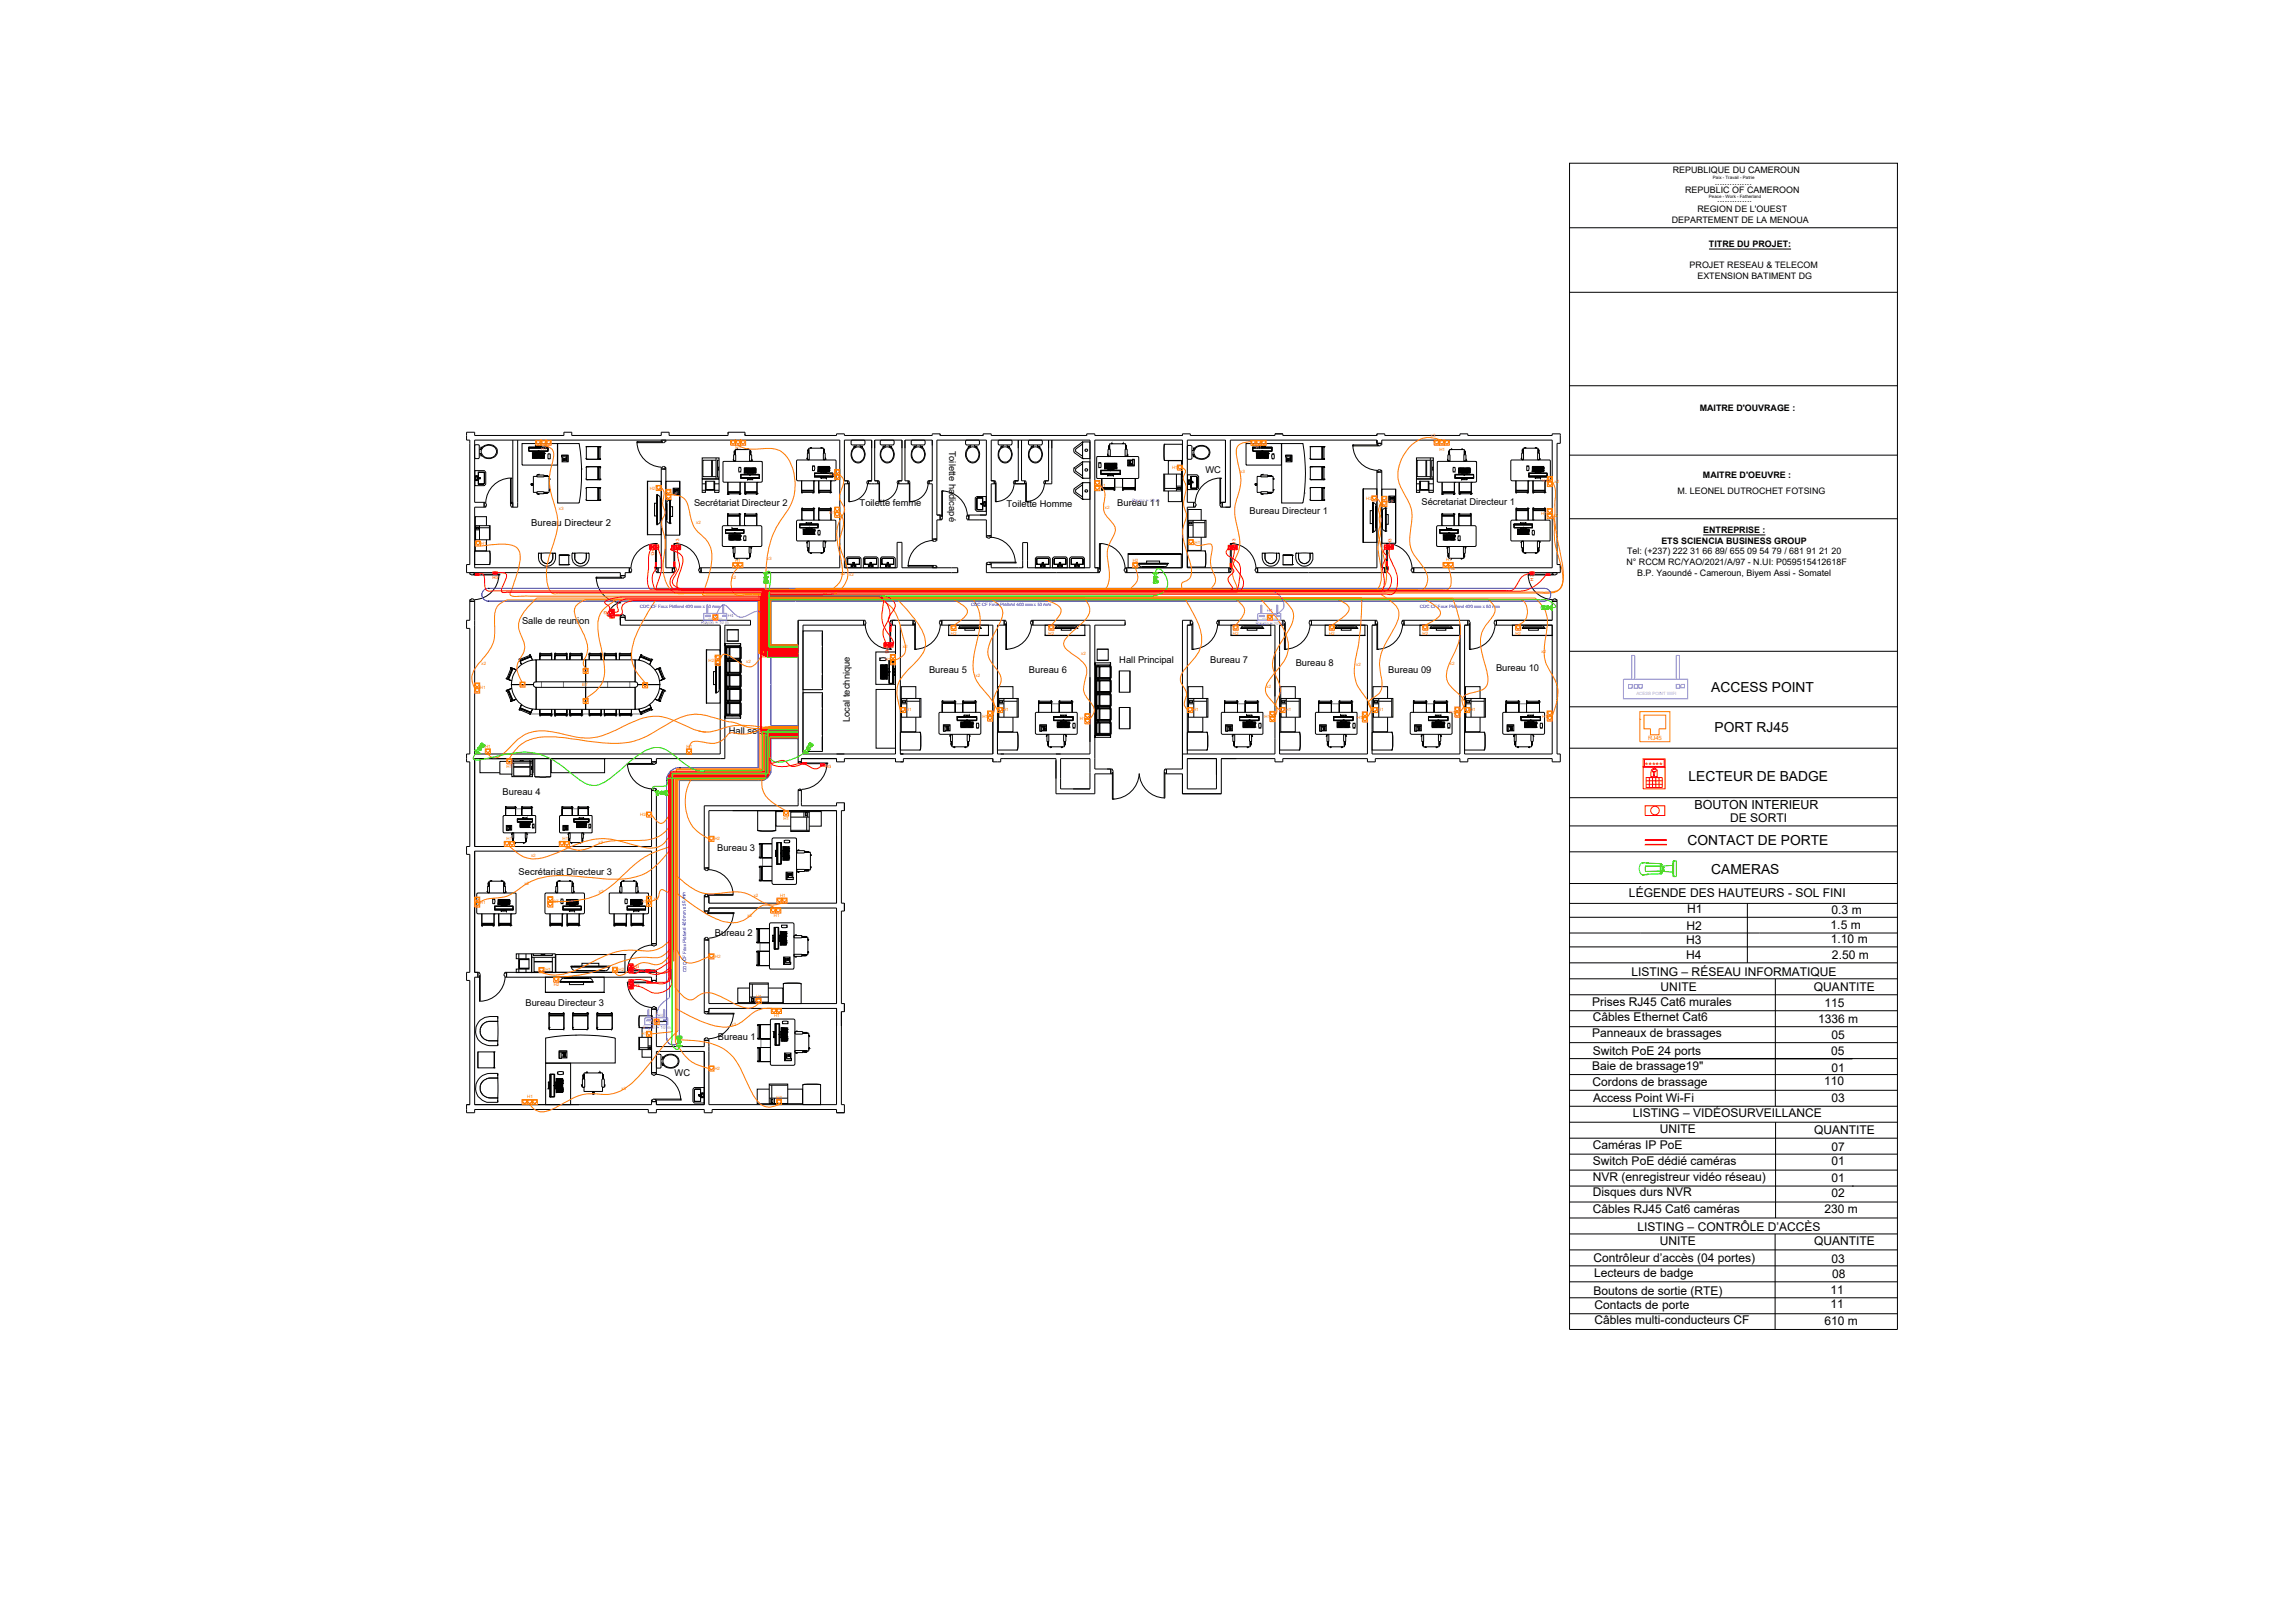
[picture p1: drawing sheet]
<svg xmlns="http://www.w3.org/2000/svg" width="420mm" height="297mm" viewBox="0 0 420 297" stroke-linecap="round" stroke-linejoin="round" font-family="sans-serif">
<defs><g id="words">
<g font-size="2.5">
<text x="313.3" y="126.6">ACCESS POINT</text>
<text x="313.9" y="133.9">PORT RJ45</text>
<text x="309.1" y="142.9">LECTEUR DE BADGE</text>
<text x="308.9" y="154.6">CONTACT DE PORTE</text>
<text x="313.3" y="160">CAMERAS</text>
</g>
<text font-size="2.3" x="310.2" y="148.1">BOUTON INTERIEUR</text>
<g font-size="2.2">
<text x="316.8" y="150.5">DE SORTI</text>
<text x="298.2" y="164.1">LÉGENDE DES HAUTEURS - SOL FINI</text>
<text x="308.8" y="167.1">H1</text>
<text x="335.3" y="167.2">0.3 m</text>
<text x="308.7" y="172.7">H3</text>
<text x="308.8" y="170.3">H2</text>
<text x="335.1" y="170">1.5 m</text>
<text x="335.2" y="172.6">1.10 m</text>
<text x="298.7" y="178.5">LISTING – RÉSEAU INFORMATIQUE</text>
<text x="308.7" y="175.6">H4</text>
<text x="335.4" y="175.5">2.50 m</text>
<text x="291.5" y="184.1">Prises RJ45 Cat6 murales</text>
<text x="304" y="181.4">UNITE</text>
<text x="332.1" y="181.4">QUANTITE</text>
<text x="334" y="184.3">115</text>
<text x="291.5" y="189.8">Panneaux de brassages</text>
<text x="291.6" y="186.8">Câbles Ethernet Cat6</text>
<text x="332.9" y="187.1">1336 m</text>
<text x="335.3" y="190.1">05</text>
<text x="291.5" y="195.8">Baie de brassage19&quot;</text>
<text x="291.6" y="193.1">Switch PoE 24 ports</text>
<text x="335.3" y="193">05</text>
<text x="335.3" y="196.2">01</text>
<text x="291.5" y="198.7">Cordons de brassage</text>
<text x="291.7" y="201.6">Access Point Wi-Fi</text>
<text x="334" y="198.6">110</text>
<text x="335.3" y="201.7">03</text>
<text x="298.9" y="204.5">LISTING – VIDÉOSURVEILLANCE</text>
<text x="303.9" y="207.4">UNITE</text>
<text x="332.1" y="207.5">QUANTITE</text>
<text x="291.6" y="210.3">Caméras IP PoE</text>
<text x="291.6" y="213.2">Switch PoE dédié caméras</text>
<text x="335.3" y="210.7">07</text>
<text x="335.3" y="213.2">01</text>
<text x="291.6" y="216.1">NVR (enregistreur vidéo réseau)</text>
<text x="291.6" y="218.9">Disques durs NVR</text>
<text x="291.6" y="221.9">Câbles RJ45 Cat6 caméras</text>
<text x="335.3" y="216.3">01</text>
<text x="335.3" y="219.1">02</text>
<text x="299.8" y="225.2">LISTING – CONTRÔLE D’ACCÈS</text>
<text x="303.9" y="227.9">UNITE</text>
<text x="332.1" y="227.9">QUANTITE</text>
<text x="334" y="222.1">230 m</text>
<text x="291.7" y="230.9">Contrôleur d’accès (04 portes)</text>
<text x="291.8" y="233.8">Lecteurs de badge</text>
<text x="335.3" y="231.1">03</text>
<text x="335.4" y="233.8">08</text>
<text x="291.7" y="236.9">Boutons de sortie (RTE)</text>
<text x="291.9" y="239.6">Contacts de porte</text>
<text x="335.1" y="236.8">11</text>
<text x="335.1" y="239.5">11</text>
<text x="291.9" y="242.3">Câbles multi-conducteurs CF</text>
<text x="334" y="242.5">610 m</text>
</g>
<g font-size="1.7">
<text x="173.8" y="82.5" transform="rotate(90 173.8 82.5)">Toilette hadicapé</text>
<text x="220.7" y="86.5">WC</text>
<text x="127.1" y="92.7">Secrétariat Directeur 2</text>
<text x="157.4" y="92.7">Toilette femme</text>
<text x="184.3" y="92.8">Toilette Homme</text>
<text x="204.5" y="92.6">Bureau 11</text>
<text x="228.8" y="94.1">Bureau Directeur 1</text>
<text x="260.3" y="92.5">Sécretariat Directeur 1</text>
<text x="97.3" y="96.2">Bureau Directeur 2</text>
<text x="95.6" y="114.1">Salle de reunion</text>
<text x="170.1" y="123.2">Bureau 5</text>
<text x="188.4" y="123.2">Bureau 6</text>
<text x="204.9" y="121.3">Hall Principal</text>
<text x="221.6" y="121.3">Bureau 7</text>
<text x="237.2" y="121.8">Bureau 8</text>
<text x="254.2" y="123.2">Bureau 09</text>
<text x="273.9" y="122.8">Bureau 10</text>
<text x="133.4" y="134.3">Hall secondaire</text>
<text x="155.6" y="132.2" transform="rotate(-90 155.6 132.2)">Local technique</text>
<text x="92" y="145.4">Bureau 4</text>
<text x="131.3" y="155.8">Bureau 3</text>
<text x="94.9" y="160.2">Secrétariat Directeur 3</text>
<text x="130.9" y="171.3">Bureau 2</text>
<text x="96.2" y="184.1">Bureau Directeur 3</text>
<text x="131.4" y="190.4">Bureau 1</text>
<text x="123.5" y="196.9">WC</text>
</g>
<text font-size="1.7" fill="#f00" x="301.1" y="140.7">*****</text>
<g font-size="1.6">
<text x="306.3" y="31.7">REPUBLIQUE DU CAMEROUN</text>
<text x="308.5" y="35.3">REPUBLIC OF CAMEROON</text>
<text x="313.9" y="33.9">...............</text>
<text x="306.1" y="40.8">DEPARTEMENT DE LA MENOUA</text>
<text x="310.7" y="38.9">REGION DE L'OUEST</text>
<text x="314.4" y="37">..............</text>
<text x="312.9" y="45.2">TITRE DU PROJET:</text>
<text x="309.3" y="49.1">PROJET RESEAU &amp; TELECOM</text>
<text x="310.8" y="51.1">EXTENSION BATIMENT DG</text>
<text x="311.2" y="75.3">MAITRE D'OUVRAGE :</text>
<text x="311.8" y="87.5">MAITRE D'OEUVRE :</text>
<text x="307.1" y="90.5">M. LEONEL DUTROCHET FOTSING</text>
<text x="297.9" y="101.5">Tel: (+237) 222 31 66 89/ 655 09 54 79 / 681 91 21 20</text>
<text x="304.2" y="99.5">ETS SCIENCIA BUSINESS GROUP</text>
<text x="311.8" y="97.5">ENTREPRISE :</text>
<text x="297.8" y="103.4">N° RCCM RC/YAO/2021/A/97 - N.UI: P059515412618F</text>
<text x="299.7" y="105.4">B.P. Yaoundé - Cameroun, Biyem Assi - Somatel</text>
</g>
<text font-size="1.1" fill="#ff7f00" x="301.7" y="135.5">RJ45</text>
<g font-size=".8">
<text x="313.6" y="32.8">Paix - Travail - Patrie</text>
<text x="312.9" y="36.3">Peace - Work - Fatherland</text>
</g>
<g font-size=".8" fill="#ff7f00">
<text x="99.1" y="82.4">H1</text>
<text x="134.6" y="82.2">H1</text>
<text x="229.9" y="82.2">H1</text>
<text x="261.9" y="80">x3</text>
<text x="263.5" y="82.5">H1</text>
<text x="118.9" y="89.6">H2</text>
<text x="151.8" y="87.1">H1</text>
<text x="201.4" y="89.1">H1</text>
<text x="214.6" y="85.9">H1</text>
<text x="227.1" y="86.6">x3</text>
<text x="282.3" y="88.3">H1</text>
<text x="284.6" y="88.5">x2</text>
<text x="102.3" y="93.4">x3</text>
<text x="122.9" y="90.7">H2</text>
<text x="127.5" y="96">x2</text>
<text x="151.9" y="94.1">H1</text>
<text x="202.3" y="93.1">x2</text>
<text x="250.1" y="91.6">H2</text>
<text x="252.4" y="92.7">x2</text>
<text x="254" y="92">H2</text>
<text x="282.2" y="94.3">H1</text>
<text x="284.4" y="94.6">x2</text>
<text x="88" y="99.8">H1</text>
<text x="218.7" y="99.6">H1</text>
<text x="133.9" y="105.9">x2</text>
<text x="134.6" y="102.9">H1</text>
<text x="140.4" y="102.4">x3</text>
<text x="153.9" y="105.3">x2</text>
<text x="155.5" y="105.4">x2</text>
<text x="207.4" y="102.8">H2</text>
<text x="264.8" y="102.6">H1</text>
<text x="265.6" y="104.3">x2</text>
<text x="165.3" y="118.6">x2</text>
<text x="174.1" y="116.2">H2</text>
<text x="192" y="116.1">H2</text>
<text x="197.9" y="119.8">x2</text>
<text x="225.7" y="116.1">H2</text>
<text x="243.3" y="116.1">H2</text>
<text x="260.4" y="116.1">H2</text>
<text x="277.4" y="116.1">H2</text>
<text x="282.2" y="119.5">x2</text>
<text x="88.2" y="121.7">x2</text>
<text x="106.6" y="125.5">BT</text>
<text x="129.7" y="121.2">H2</text>
<text x="136.6" y="121.3">x2</text>
<text x="162" y="121.1">H1</text>
<text x="178.6" y="123.9">x2</text>
<text x="231.9" y="126">x2</text>
<text x="248.3" y="121.9">x2</text>
<text x="265.5" y="121.7">x2</text>
<text x="87.9" y="126.2">H1</text>
<text x="165.8" y="130.2">H1</text>
<text x="179.9" y="131.3">H1</text>
<text x="183.6" y="130.2">H1</text>
<text x="197.7" y="131.8">H1</text>
<text x="218.4" y="130.2">H1</text>
<text x="231.5" y="131.4">H1</text>
<text x="235.4" y="130.2">H1</text>
<text x="248.4" y="131.5">H1</text>
<text x="252.3" y="130.2">H1</text>
<text x="265.4" y="130.6">H1</text>
<text x="269.1" y="130.2">H1</text>
<text x="282.3" y="131.3">H1</text>
<text x="88.8" y="136.9">H1</text>
<text x="125.7" y="136.9">H1</text>
<text x="92.7" y="140.6">H1</text>
<text x="117.2" y="149.4">H2</text>
<text x="92.7" y="153.8">H1</text>
<text x="103" y="153.8">H1</text>
<text x="109.6" y="154.4">x2</text>
<text x="130.8" y="153.7">H2</text>
<text x="143.4" y="150.1">H1</text>
<text x="96" y="161.9">x2</text>
<text x="97.2" y="156.9">x2</text>
<text x="87.9" y="165.4">H1</text>
<text x="101.2" y="165.3">BT</text>
<text x="109.6" y="163.4">x2</text>
<text x="117.4" y="165.2">H1</text>
<text x="119.7" y="164.7">x2</text>
<text x="136.8" y="167.9">x2</text>
<text x="138" y="164.1">x2</text>
<text x="141.7" y="167.9">H1</text>
<text x="142.8" y="164.2">H1</text>
<text x="99.9" y="177.7">H1</text>
<text x="113.2" y="177.7">H2</text>
<text x="130.9" y="175.3">H2</text>
<text x="101.4" y="180.5">H2</text>
<text x="138.4" y="182.6">H1</text>
<text x="117.5" y="189.4">H1</text>
<text x="133.9" y="187.8">x2</text>
<text x="141.7" y="186.2">H1</text>
<text x="130.8" y="195.8">H2</text>
<text x="96.5" y="200.9">H1</text>
<text x="113.8" y="199.5">x3</text>
<text x="142.2" y="201.1">H1</text>
</g>
<g font-size=".8" fill="#d0d">
<text x="207.2" y="91.8">Rayon ≈ 10 m</text>
<text x="133.3" y="112.9">H4</text>
<text x="232" y="112">H4</text>
<text x="128.4" y="114.3">Rayon ≈ 10 m</text>
<text x="229.9" y="114.5">Rayon ≈ 10 m</text>
<text x="117.7" y="188.3">Rayon ≈ 10 m</text>
<text x="120.4" y="186.1">H4</text>
</g>
<g font-size=".8" fill="#f00">
<text x="119.2" y="100.7" transform="rotate(90 119.2 100.7)">H3</text>
<text x="124.3" y="99.7" transform="rotate(-90 124.3 99.7)">H3</text>
<text x="226.2" y="99.7" transform="rotate(-90 226.2 99.7)">H3</text>
<text x="254.7" y="99.6" transform="rotate(-90 254.7 99.6)">H3</text>
<text x="90.2" y="106">H3</text>
<text x="280.7" y="106.2" transform="rotate(-90 280.7 106.2)">H3</text>
<text x="111.5" y="111.8" transform="rotate(-180 111.5 111.8)">H3</text>
<text x="162.1" y="118.6" transform="rotate(90 162.1 118.6)">H3</text>
<text x="151.2" y="140.6">H3</text>
<text x="116" y="177.2">H3</text>
<text x="116.1" y="180.7">H3</text>
</g>
<g font-size=".8" fill="#00f">
<text x="117.2" y="111.2">CDC CF Faux Plafond 400 mm x 50 mm</text>
<text x="177.8" y="110.9">CDC CF Faux Plafond 400 mm x 50 mm</text>
<text x="260" y="111.2">CDC CF Faux Plafond 400 mm x 50 mm</text>
<text x="125.7" y="177.9" transform="rotate(-91 125.7 177.9)">CDC CF Faux Plafond 400 mm x 50 mm</text>
</g>
<text font-size=".8" fill="#f0f" x="299.6" y="127.1">ACESS POINT WIFI</text>
<g font-size=".3" fill="#f00">
<text x="119.7" y="99.8" transform="rotate(90 119.7 99.8)">*****</text>
<text x="123.9" y="100.5" transform="rotate(-90 123.9 100.5)">*****</text>
<text x="225.7" y="100.5" transform="rotate(-90 225.7 100.5)">*****</text>
<text x="254.3" y="100.4" transform="rotate(-90 254.3 100.4)">*****</text>
<text x="112.4" y="112.3" transform="rotate(-180 112.4 112.3)">*****</text>
<text x="162.5" y="117.7" transform="rotate(90 162.5 117.7)">*****</text>
<text x="115.2" y="176.8">*****</text>
<text x="115.2" y="180.2">*****</text>
</g>
<g font-size=".3" fill="#f0f">
<text x="129.7" y="113.3">ACESS POINT WIFI</text>
<text x="231.1" y="113.3">ACESS POINT WIFI</text>
<text x="118.9" y="187.3">ACESS POINT WIFI</text>
</g>
</g></defs>
<!-- layer: Murs -->
<g fill="none" stroke="#000" stroke-width=".18">
<path d="M85.4 79.1h1.5v.6h16.3v-.6h1.5v.6h16.4v-.6h1.4v.6h10.8v-.6h3.1v.6h16.7v-.3h1.5v.3h16.1v-.3h1.4v.3h7.9v-.3h1.5v.3h17.5v-.3h1.4v.3h16.1v-.3h1.4v.3h15.5v-.3h1.5v.3h17.2v-.3h1.4v.3h13.8v-.3h1.4v.3h15.5v-.3h1.5v1.7h-.6v22.2h.6v1.5h-26.9v-.9h25.4v-23.4h-31.2v.6h-.9v-.6h-26.9v12.3h-1.4v-.9h.6v-11.4h-7v11.4h1.1v.9h-1.1v11.1h7.6v.9h-18.7v-.9h10.2v-23.4h-16.1v23.4h.6v.9h-20.4v-1.5h.9v.6h5.7v-4.6h.9v4.6h11.4v-23.4h-18v7.5h.5v.5h-.5v9.6h-.9v-2.9h-3.2v-.9h3.2v-13.8h-9.1v13.8h.6v.9h-.6v3.5h-.8v-10.2h-.6v-.5h.6v-7.5h-5v7.5h.6v.5h-1.8v-.5h.6v-7.5h-5v7.5h.6v.5h-1.7v-.5h.6v-7.5h-5v7.5h.6v.5h-.6v15.4h9.6v-4.6h.9v4.6h10.2v.9h-47v-.9h25.4v-23.4h-66.8v11.4h1.7v.9h-1.7v11.1h28.3v.9h-.7v.6h-.9v-.6h-28.2v-1.5h.6v-22.8h-.6zM93.9 80.5v12.3h.9v-12.3M121.1 85.8h.8v18.1h1.2v.9h-2.6v-.9h.6zM181.5 88h.1M186.4 80.5v7.5h-.6v.5h1.8v-.5h-.6v-7.5M192 80.5v7.5h-.6v.5h1.2v-8M86 110.1h.9v27.9h45v-23.6h-18.3v-1.4h.9v.5h22.9v.9h-4.7v24.4h-12.5v.6h-.9v-.6h-32.4v16.1h32.4v-10.2h.9v28h-.9v-16.9h-32.4v22.2h.6v.8h-.6v23.4h32.4v-.6h.9v.6h8.7v-9.8h-8.7v3.9h-.9v-11.6h.9v6.8h8.7v-1.1h.9v11.8h23.3v-17.6h-23.3v.6h-.9v-13.2h.9v11.7h23.3v-17.5h-23.3v.5h-.9v-2.6h.9v1.2h23.3v-16.9h-23.3v10.5h-.9v-11.4h17.2v-2.8h.6v2.8h6.4v-.6h1.5v1.5h-.6v16.9h.6v1.4h-.6v17h.6v1.5h-.6v17h.6v1.5h-1.5v-.6h-22.7v.6h-1.5v-.6h-8.7v.6h-1.5v-.6h-31.8v.6h-1.5v-1.5h.6v-22.8h-.6v-1.4h.6v-21.6h-.6v-1.5h.6v-15.5h-.6v-1.4h.6v-23h-.6v-1.5h.6zM146.1 113.5h12v.9h-11.1v23.6h16.9v-23.6h-.5v-.9h3.8v.9h-2.4v23.6h17v-23.6h-9.4v-.9h11.4v.9h-1.2v23.6h16.9v-23.6h-10.4v-.9h16.9v.9h-5.6v26.3h3v.9h-3v3.7h-7.1v-6.5h-10.1v.6h-1.4v-.6h-16.4v.6h-1.5v-.6h-9.3v.6h-1.5v-.6h-6.4v.6h-.6zM230.2 103.9h21.9v-17.5h.9v17.5h.5v.9h-23.3zM194.2 138.8h5.3v5.6h-5.3zM216.5 138h16.9v-23.6h-10.2v-.9h11.7v.9h-.6v23.6h16v-23.6h-10.2v-.9h11.7v.9h-.6v23.6h16.1v-23.6h-10.3v-.9h11.7v.9h-.6v23.6h16.1v-23.6h-10.2v-.9h10.2v-3.4h.9v27.9h.6v1.4h-1.5v-.6h-15.5v.6h-1.4v-.6h-15.5v.6h-1.5v-.6h-15.4v.6h-1.5v-.6h-9.8v6.5h-7.1v-3.7h-2.9v-.9h2.9v-27.2h1.4v.9h-.5v23.6M217.4 138.8h5.3v5.6h-5.3z"/>
<path d="M92.7 178h26.6v-.3h.9v1.7h-.9v-.6h-26.6z"/>
</g>
<!-- layer: Mobilier -->
<g fill="none" stroke="#787878" stroke-width=".18">
<path d="M102.1 81.5h.1M106.2 90.2h.1M106.5 85.8h.1M109.5 90.2h.1M109.5 85.8h.1M214.1 84.3h.1M234.6 81.5h.1M238.8 90.2h.1M239 85.8h.1M242 90.2h.1M242 85.8h.1M88.9 100.8v.1"/>
<path d="M99.1 120h.1M103.2 120h.1M111.2 120h.1M115.3 120h.1M219.7 100.7v.1M93.2 126.6h.1M93.8 122.6h.1M94.4 122.6h.2M97.1 130.7h1.7M99.1 124.8v1M99.1 130.6h.1M101 130.7h.6"/>
<path d="M103.2 124.8v1M103.2 130.6h.1M103.8 130.7h.5M106.5 130.7h1.4M107.2 124.8v1M110.1 130.7h.5M111.2 124.8v1M111.2 130.6h.1M112.8 130.7h.6M115.3 124.8v1M115.3 130.6h.1M115.6 130.7h1.7"/>
<path d="M119.9 122.6h.1M120.6 122.6h.1M121.2 126.6h.1M132.8 129.8l.1 .1M132.8 125.3h.1M132.9 127.8l-.1 .1M133.9 130.9l.2 .1M134.2 130.9l-.1 .1M135.6 120.6h-.1M167.5 133.9v.1M185.2 133.9v.1M200.6 128.8h.1"/>
<path d="M200.6 133.3v.1M200.6 131.3v.1M201.7 134.4l.1 .2 .2-.2M203.3 124.1h.1M220 133.9v.1M236.9 133.9v.1M253.8 133.9v.1M270.7 133.9v.1M142 151h.1M100.2 194.5v.1M105.4 189.5h.1M105.4 185.9h.1"/>
<path d="M110.5 185.9h.1M110.5 189.6v.1M117.7 188.1h.1M143.3 181h.1M146.9 199.5h.1"/>
</g>
<g fill="none" stroke="#000" stroke-width=".18">
<path d="M86.9 81.5l.2-.1h.5l.1 .1v2.3l-.1 .1h-.5l-.2-.1zM86.9 86.1h1.8l.2 .3v2.2l-.2 .3h-1.8zM87.1 96.2h2.6v2.6h-2.6zM87.1 87.1h.3v.9h-.3zM87.1 97h.7M87.1 96.5h.7M87.2 96.5h.4v.3h-.4zM87.4 87.4h.5v.2h-.5zM87.6 86.4v1v-1h.9l.2 .2v1.9l-.2 .1h-.9v-1v1h.9l.2-.1v-1.9l-.2-.2zM87.7 87.4h.2v.2h-.2h.2v-.2zM87.7 82.3h.3a1.68 1.68 0 0 1 1.5-1 1.68 1.68 0 0 1 1.5 1.1 1.59 1.59 0 0 1-1 1.5 1.59 1.59 0 0 1-1.7-.4l-.3-.5h-.3M87.8 96.6h1.8"/>
<path d="M87.8 96.2v2.6M88 83.1v.3h.3M88.1 82h.1M88.1 83.3h.1M88.3 81.9h-.3v.3M88.4 81.9a1.42 1.42 0 0 1 1.6-.3 1.42 1.42 0 0 1 .9 1.3 1.42 1.42 0 0 1-1.6 .9 1.42 1.42 0 0 1-1.2-1.4zM89.1 96.2v-1.6h-2.1v6.2h2.1v-2M89.6 96.2v2.6M95.6 81.2h6.5v3.9h-6.5zM96.8 82.5l3.5 .1zM96.8 82.1v.4M96.8 81.9h3.5v.5v-.2"/>
<path d="M96.8 82h3.5M96.8 82h3.5v.5h-3.5zM96.8 81.9h3.4M96.9 81.9h3.4v.6M97.2 88.5h.3zM97.2 88.8h.3zM97.2 88.5v.3M97.5 82.9l2.2 .1zM97.5 82.9h2.2v1h-2.2zM97.5 83.7l.1 .1zM97.5 83.6h.4v.1h-.4zM97.5 83.7h.1"/>
<path d="M97.5 83.6h.5M97.5 83.4h.3v.1h-.3zM97.5 83.5h.1M97.5 83.3h.3v.1h-.3zM97.5 83.4h.1M97.5 83.1l.1 .1zM97.5 83l.1 .1zM97.5 83.1h.1M97.5 88.5v.1M97.5 88.7v.1M97.5 83.7h1.9M97.5 83.4h.7"/>
<path d="M97.5 83.3h.4M97.5 83.1h.4M97.5 83h.4M97.6 88.6h-.4l.4 .1M97.6 83.8h.1M97.6 83.7h.1M97.6 83.2h.1M97.6 83.1h.1M97.6 83h.1M97.7 83.7l.1 .1zM97.7 83.1l.1 .1zM97.7 83l.1 .1z"/>
<path d="M97.8 83.8h.1M97.8 83.7h.1M97.8 83.3l.1 .1zM97.8 83.4h.1M97.8 83.3h.1M97.8 83.2h.1M97.8 83.1h.1M97.8 83h.1M97.8 83.7l.1 .1zM97.8 83.4l.1 .1zM97.8 83.5h.1M97.8 83.1l.1 .1z"/>
<path d="M97.8 83l.1 .1zM97.9 83.6l.1 .1zM97.9 83.7h.1M97.9 83.6h.1M97.9 83.3h.2v.1h-.2zM97.9 83.8h.1M97.9 83.3h.3M97.9 83.3h.1M97.9 83.2h.1M97.9 83.1h.1M97.9 83h.1M98 83.7h.2v.1h-.2z"/>
<path d="M98 83.8h.1M98 83.4l.1 .1zM98 83.5h.1M98 83.4h.1M98 83.1h.2M98 83.1l.1 .1zM98 83h.3M98 83l.1 .1zM98 83.1h.1M98 83.6l.2 .1zM98 83.7h.1M98 83.6h.1"/>
<path d="M98 83.6h.5M98.1 83.3l.1 .1zM98.1 83.4h.1M98.1 83.3h.1M98.1 83.1l.1 .1zM98.1 83.2h.1M98.1 83.1h.1M98.1 83h.1M98.1 81.6l.1 .3-.1-.3h.9M98.1 81.7v.2v-.2M98.1 82.7v-.1v.1h1v-.1v.1M98.1 82.7h.1"/>
<path d="M98.1 83.4l.1 .1zM98.1 83.5h.1M98.1 83l.2 .1zM98.2 83.8h.1M98.2 83.7h.7v.1h-.7zM98.2 83.6l.1 .1zM98.2 83.7h.1M98.2 83.6h.1M98.2 83.3l.1 .1zM98.2 83.4h.1M98.2 83.3h.1M98.2 83.2h.1"/>
<path d="M98.2 83.1h.1M98.2 83.3h.4M98.2 83.4l.2 .1zM98.2 83.1l.2 .1zM98.2 83h.1M98.2 83.5h.1M98.2 83.1h.5M98.3 87l1.2-.1 .1 .3-1.2 .1zM98.3 90.1l1.2-.1 .1 .3-1.2 .1-.1-.1zM98.3 87.1v.1h-.7v2.9h.7v.1M98.3 83.4h.2M98.3 83.4h.1"/>
<path d="M98.3 83l.1 .1zM98.3 83.1h.1M98.3 83h.1M98.3 83h1M98.3 83.6l.2 .1zM98.3 83.7h.1M98.3 83.6h.1M98.4 90.4l.3 .1v-.1v.1M98.4 83.4l.1 .1zM98.4 83.5h.1M98.4 83.3l.1 .1zM98.4 83.4h.1"/>
<path d="M98.4 83.3h.1M98.4 83.1l.1 .1zM98.4 83.2h.1M98.4 83.1h.1M98.4 83h.1M98.4 81.8h.3M98.4 81.7l.3 .1zM98.5 83l.1 .1zM98.5 83.1h.1M98.5 86.9h.1M98.5 90.4h.1M98.5 83.6l.1 .1z"/>
<path d="M98.5 83.7h.1M98.5 83.6h.4M98.5 83.6h.1M98.5 83.3l.1 .1zM98.5 83.4h.1M98.5 83.3h.1M98.5 83.2h.1M98.5 82.6h.2zM98.5 82.6h.1zM98.5 82.5v.1M98.5 83.4l.2 .1zM98.5 83.5h.1"/>
<path d="M98.5 83.1l.2 .1zM98.5 83.4h.5M98.6 83.6h.1v.1h-.1zM98.6 83l.1 .1zM98.6 83.1h.1M98.6 83h.1M98.6 82.6h.1M98.6 82.5h.1M98.6 83.6h.1M98.7 86.9v-.1l-.3 .1M98.7 83.3l.1 .1zM98.7 83.4h.1"/>
<path d="M98.7 83.3h.3M98.7 83.3h.1M98.7 83.2h.1M98.7 83.1h.1M98.7 82.5v.1M98.7 83.4l.1 .1zM98.7 83.5h.1M98.7 83.1h.4M98.7 83.1l.1 .1zM98.7 83h.1M98.7 83.6l.2 .1zM98.7 83.7h.1"/>
<path d="M98.7 83.6h.1M98.7 83l.2 .1zM98.8 83.3l.1 .1zM98.8 83.4h.1M98.8 83.3h.1M98.8 83.1h.2v.1h-.2zM98.8 83.2h.1M98.8 83.1h.1M98.8 83.4l.2 .1zM98.8 83.5h.1M98.9 83.7h.2v.1h-.2zM98.9 83.8h.1"/>
<path d="M98.9 83.6l.1 .1zM98.9 83.7h.1M98.9 83.6h.1M98.9 83l.1 .1zM98.9 83.1h.1M98.9 83h.1M98.9 81.9l.2-.3v.3v-.3l-.2 .3M98.9 83.6h.3M98.9 83.3l.1 .1zM98.9 83.4h.1M98.9 83.3h.1M98.9 83.2h.1"/>
<path d="M99 83.1l.1 .1zM99 83.4l.1 .1zM99 83.5h.1M99 83.4h.4M99 83.4h.1M99 83.1h.1M99 83h.1M99 83.6l.2 .1zM99 83.7h.1M99 83.6h.1M99 83l.2 .1zM99.1 83.7l.1 .1z"/>
<path d="M99.1 83.8h.1M99.1 83.7h.1M99.1 83.4h.2v.1h-.2zM99.1 83.3l.1 .1zM99.1 83.4h.1M99.1 83.3h.1M99.1 83.1l.1 .1zM99.1 83.2h.1M99.1 83.1h.1M99.1 82.7h.1M99.1 83.5h.1M99.1 83.3h.4"/>
<path d="M99.1 83.1h.3M99.2 83.1h.1M99.2 83h.1M99.2 83.8h.1M99.2 83.7h.1M99.2 83.6l.1 .1zM99.2 83.6h.4M99.2 83.6h.1M99.2 83.3l.1 .1zM99.2 83.4h.1M99.2 83.3h.1M99.2 83.2h.1"/>
<path d="M99.2 83l.1 .1zM99.3 83.7l.1 .1zM99.3 83.4l.1 .1zM99.3 83.5h.1M99.3 83.4h.1M99.3 83.1l.1 .1zM99.3 83.6h.1M99.3 83.1h.1M99.3 83h.1M99.3 83h.3M99.3 83l.2 .1zM99.4 83.8h.1"/>
<path d="M99.4 83.7h.1M99.4 83.3l.1 .1zM99.4 83.4h.1M99.4 83.3h.1M99.4 83.2h.1M99.4 83.1h.1M99.4 83.7h.2v.1h-.2zM99.4 83.7h.2v-.1h-.3v.1h.3M99.4 83.5h.1M99.4 83.4h.2M99.4 83.1h.2v.1h-.2zM99.4 83.1h.2"/>
<path d="M99.5 83h.1M99.5 83.1h.1M99.5 83.3l.1 .1zM99.5 83.4h.1M99.5 83.3h.1M99.5 83l.1 .1zM99.6 83.5h-.2v-.1h.2v.1M99.6 83h.1M99.6 83.8h.1M99.6 83.2h.1M99.7 83h.1M99.9 90.2h.3"/>
<path d="M99.9 87.1h-.3h.5M99.9 87.1h.3zM100.1 81.9h.2h-.1M100.2 87.1l.1 .1h-.7h.9v2.9h-.9h.7v.1h-.7h.5M100.3 82.1l-3.5-.1v-.1v.6M100.4 83.1l.2-.1a.25 .25 0 0 1 .2 .2 .25 .25 0 0 1-.1 .3v.4l-.3 .1zM100.5 87.4l.2 .3-.2 .1 .2-.1M100.5 87.6v.1M100.5 89.6v.1M100.7 89.6l-.2-.1 .2 .1-.2 .3M102.1 81.2h3.9a35.2 35.2 0 0 1 0 10.9h-3.9zM102.8 83.3h1.2v1.2h-1.1z"/>
<path d="M102.9 83.3h.9v.3h-.9M103 83.3h.1M103 83.6v.9M103.1 84.1h.1M103.1 84.2v.1zM103.1 84h.1M103.2 84h.1M103.2 84.2v.1zM103.2 84.1h.1M103.3 83.9l.1 .1zM103.3 84.1h.1zM103.3 84.2l.1 .1z"/>
<path d="M103.4 84h.1M103.4 84.2v.1zM103.4 84.1h.1M103.6 83.8h.1v.5h-.1zM103.6 83.8v.5M103.7 83.8v.5M103.8 83.3h.1M103.8 83.6v.9M104 83.3v1.2M107.3 81.8l2.1-.1v2.3h-2.1zM107.3 84l.4 .1M107.3 85.5h2.1v2.3h-2z"/>
<path d="M107.3 87.8h.4M107.3 87.7h.1M107.3 89.3h2.1v2.3l-2.1-.1zM107.3 91.5l.4 .1M107.4 81.7h.3l-.4 .1M107.4 84.1h2.5M107.4 85.4h.3h-.3l-.1 .1M107.4 87.8h2.5M107.4 89.2h.3l-.4 .1M107.4 91.6h2.5M107.7 81.7h2.2M107.7 81.7h.1"/>
<path d="M107.7 85.4h2.2M107.7 85.4h.1M107.7 89.2h2.2M107.7 89.2h.1M109.5 81.9h.1M109.5 83.9h.1M109.5 85.6h.1M109.5 87.7h.1M109.5 89.4h.1M109.5 91.4h.1M109.5 81.7h.1v2.4h-.1zM109.5 85.4h.1v2.4h-.1z"/>
<path d="M109.5 89.2h.1v2.4h-.1zM109.6 85.4l.2 .1M109.6 89.2l.2 .1M109.6 81.7h.2M109.6 87.8h.2M109.7 84.1h.1M109.7 91.6h.1M109.8 81.7h.1M109.8 85.4h.1M109.8 89.2h.1M109.8 89.3h.2l-.1 .1zM109.8 81.9h.1"/>
<path d="M109.8 83.9h.1M109.8 85.6h.1M109.8 87.7h.1M109.8 89.4h.1M109.8 91.4h.1M109.8 84l-.2 .1M109.8 81.8v2.2M109.8 85.5v2.2M109.8 87.8h.1M109.8 85.4l.2 .1-.1 .1zM109.8 91.6h-.2M109.8 89.4v2.1"/>
<path d="M118.6 88.1h2.5v9.8h-2.5l-.1-9.8 .1 9.8M120.3 92.1h-.5v2.3h.5M120.3 95.9h.1M120.3 90.6h.1M120.3 90.6v5.4v-5.4M120.3 90.6v5.4M120.3 90.5h.1M120.3 90.6v5.3v-5.3M120.3 90.6l.5 .3 .1 .3M120.9 91.2v4.2v-4.2M120.9 95.4l-.3 .5h-.3M122.1 95.2v-3.1v3.1"/>
<path d="M122.1 95.2v.2l.5 .3M122.6 95.7v-4.2v4.2M122.6 91.5v4.3l.1-4.3M122.6 91.5h.1M122.6 91.5l-.5 .3v.3M122.6 91.4h.1M122.6 95.7v.1M122.7 92.7h.4v1.8h-.4M122.7 91.5h.1M122.7 95.7h.1M122.7 91.5v4.3M123.3 89.4h1v1.1h-1z"/>
<path d="M123.3 89.4v1.1M123.4 89.4v.8M123.4 90.4v.1M123.5 89.5h.1v.5h-.1zM123.5 89.5v.5M123.6 89.5v.5M123.8 89.8h.1M123.8 89.5v.1zM123.8 89.7v.1zM123.9 89.8v.1zM123.9 89.7v.1zM123.9 89.5v.1z"/>
<path d="M124 89.8h.1M124 89.5v.1zM124 89.7v.1zM124.1 89.7v.1zM124.1 89.5v.1zM124.1 89.8h.1M124.1 89.4v.8M124.1 90.4v.1M124.3 90.2h-.9v.2h.9M124.4 88.1v9.8v-9.8h-2.5v9.8h2.5M128.6 83.8h3v3.8h-3zM128.6 87.7h3v2.4h-.8v-2h-.1v1.6h-1.4v-1.6h-.2v2h-.5z"/>
<path d="M128.6 88.5h.5M128.6 89.7h.5M129.3 88.1h1.4M129.3 89.6h1.4M130.3 84.2v3M130.4 84.2v3M130.8 88.5h.8M130.8 89.7h.8M131.1 84.2h-2.4v3h2.4M131.1 83.8v3.8M131.6 85.5h-.1v.5h.1M131.6 84.2h-.3v3.1h.3"/>
<path d="M132.3 96.3l7-.1 .2 .2v3.5l-.2 .1h-7zM132.4 84.5h7.1v3.7h-7.1zM132.8 97.1h3.4h-3.4l.1-.2-.1 .6M132.8 97.6h3.4zM132.8 97.1v.5M132.8 97.1h3.4v.5h-3.4zM132.8 97l3.3-.1 .1 .6M132.9 96.9h3.2M133 96.9h3.1l.1 .7M133.2 94.3l2.3 .1zM133.2 94.1h.1M133.2 96.2l.1-1.7h2.2v1.7"/>
<path d="M133.2 94.1v2.1M133.2 96.2h.1M133.2 94.2h.1M133.2 94l.1 .1zM133.2 94.1v.2M133.3 90.2v.2M133.3 90.1l2.2 .1zM133.3 88.3v1.7h2.1l.1-1.7M133.3 88.3v2.2M133.3 90.3h.1M133.3 90.4l.1 .1h-.1zM133.3 94.1h2"/>
<path d="M133.3 94.4v.1M133.3 94.1h.1M133.4 90.4l2 .1M133.4 90v.1M133.4 90.4v.1M133.5 97.9l2.1 .1zM133.5 97.9h2v.9h-2zM133.5 98.7l.1 .1zM133.5 98.6h.1M133.5 98.5h.3M133.5 98.5h.1M133.5 98.4h.4"/>
<path d="M133.5 98.2h.2v.2h-.2zM133.5 98.4h.1M133.5 98.1h.1v.1h-.1zM133.5 98l.1 .1zM133.5 98.1h.1M133.5 98.7h.6M133.5 98.2h.5M133.5 98h.1M133.6 98.7l.2 .1zM133.6 98.8h.1M133.6 98.7h.1M133.6 98.1h.2v.1h-.2z"/>
<path d="M133.6 98.1h-.1M133.6 98.2h.1M133.6 98.1h.1M133.6 98l.2 .1zM133.6 98h.2M133.6 98h.1M133.8 98.8h.1M133.8 98.7h.1M133.8 98.5h-.3v-.1h.3v.1M133.8 98.2l.1 .2zM133.8 98.4h.1M133.8 98.2h.1"/>
<path d="M133.8 98.1h-.2M133.8 98.1h.1M133.8 98h.1M133.8 98.7l.1 .1zM133.8 98.6l-.3-.1 .4 .1M133.8 98.4l.1 .1zM133.8 98.5h.1M133.8 98.1l.1 .1zM133.8 98l.1 .1zM133.8 98.5l.2 .1zM133.9 98.8h.1M133.9 98.7h.1"/>
<path d="M133.9 98.5h.2M133.9 98.5h.1M133.9 98.2l.1 .2zM133.9 98.4h.1M133.9 98.2h.1M133.9 98.1h-.1M133.9 98.1h.1M133.9 98h.1M133.9 98.7h.2v.1h-.2zM133.9 98.4l.2 .1zM133.9 98.1h.2v.1h-.2zM133.9 98.4h.4"/>
<path d="M134 98.5l.1 .1zM134 98.6h.1M134 98.5h.1M134 98l.1 .1zM134 98.1h.1M134 98h.9M134 98.2l.1 .2zM134.1 98.4l.1 .1zM134.1 98.5h.1M134.1 98.4h.1M134.1 98.2h.2M134.1 98.2h.1"/>
<path d="M134.1 98.1h.1v.1h-.1zM134.1 98.1h-.2M134.1 98.1h.1M134.1 98h.1M134.1 96.7h.9v.2v-.2l-.2 .2 .1-.2M134.1 96.7v.2v-.2l.1 .2zM134.1 97.7h.9M134.1 97.7h.1M134.1 98.8h.1M134.1 98l.1 .1zM134.1 98.7h1M134.1 98.7h.7v.1h-.7z"/>
<path d="M134.1 98.5l.1 .1zM134.1 98.6h.1M134.1 98.2l.2 .2zM134.1 98.5h.4M134.2 98.1h.1v.1h-.1zM134.2 98.1h-.1M134.2 98.2h.1M134.3 84.1h.1M134.2 98.4l.1 .1zM134.2 98.5h.1M134.2 98.4h.1M134.2 98l.2 .1z"/>
<path d="M134.2 98.1h.1M134.2 98h.1M134.2 84.1l.1 .2M134.3 98.5l.1 .1zM134.3 98.6h.1M134.3 98.5h.1M134.3 84.3h.1M134.3 84.1v.1M134.3 98.4h.2v.1h-.2zM134.3 98.2l.1 .2zM134.3 98.2h.1M134.3 98.1h.1v.1h-.1z"/>
<path d="M134.3 98.1h-.1M134.3 98.1h.1M134.3 98.2h.4M134.4 83.3h.3l-.1 1.1-.3-.1zM134.4 98.4h.2M134.4 98.4h.1M134.4 98h.1M134.4 96.8h.2M134.4 96.8h.2zM134.4 98.5l.1 .1zM134.4 98.6h.1M134.4 98.5h.1"/>
<path d="M134.4 98l.1 .1zM134.4 98.1h.1M134.4 84.4h.2M134.4 82.6v.3M134.4 98.2l.2 .2zM134.4 98.2h.1M134.4 98.1h-.1M134.4 97.6h.2zM134.5 98.4l.1 .1zM134.5 98.5h.1M134.5 98.4h.1M134.5 98.1l.1 .1z"/>
<path d="M134.5 98.1h.1M134.5 98h.1M134.5 97.6h.1M134.6 97.6h.1M134.5 98l.1 .1zM134.6 98.5v.1zM134.6 98.6h.1M134.6 98.5h.3M134.6 98.5h.1M134.6 98.2l.1 .2zM134.6 98.4h.1M134.6 98.2h.1"/>
<path d="M134.6 98.1h-.1M134.6 98.1h.1M134.6 82.3v.9v-.7h-.2v.7v-.5M134.6 98.4l.1 .1zM134.6 98.1h.1v.1h-.1zM134.6 82.3h2.7M134.6 98.4h.4M134.6 98.5l.2 .1zM134.6 98l.2 .1zM134.6 98h.1M134.7 98.5h.1M134.7 98.4l.2 .1z"/>
<path d="M134.7 98.4h.1M134.7 98.2l.1 .2zM134.7 98.2h.4M134.7 98.2h.1M134.7 98.1h.2v.1h-.2zM134.7 98.1h-.1M134.7 98.1h.1M134.8 98.1h.1M134.8 98h.1M134.8 98.8h.1M134.8 98.7h.2v.1h-.2zM134.8 98.5l.1 .1z"/>
<path d="M134.8 98.6h.1M134.8 98.5h.1M134.8 98.2h.2v.2h-.2zM134.8 98.4h.1M134.8 98l.1 .1zM134.9 98.2h.1M134.9 98.1h.1v.1zM134.9 98.1h-.2M134.9 98.1h.1M134.9 82.3h.1M134.9 98.4l.1 .1zM134.9 98.5h.1"/>
<path d="M134.9 98.4h.1M134.9 98h.1M134.9 98.5l.2 .1zM134.9 98.6h.1M134.9 98l.2 .1zM134.9 98h.2M134.9 98.5h.6M135 98.7l.1 .1zM135 98.8h.1M135 98.7h.1M135 98.2l.1 .2zM135 98.4h.1"/>
<path d="M135 98.2h.1M135 98.1h.1v.1h-.1zM135 98.1h-.1M135 98.1h.1M135 97.7h.1M135 82.2l.1 .1zM135 98.4l.2 .1zM135 98.5h.1M135 98.4h.5M135 82.2l-.2 .1M135.1 98.5l.1 .1zM135.1 98.6h.1"/>
<path d="M135.1 98.5h.1M135.1 98l.1 .1zM135.1 98h.1M135.1 98.1h.1M135.1 98.8h.1M135.1 98.7h.1M135.1 98.2l.1 .2zM135.1 98.4h.1M135.1 98.2h.1M135.1 98.1h-.1M135.1 98.2h.4M135.2 98.7l.1 .1z"/>
<path d="M135.2 98.4l.1 .1zM135.2 98.5h.1M135.2 98.1h.1v.1h-.1zM135.2 98.7h.3M135.2 98.4h.1M135.2 98h.1M135.2 98.1h.1M135.2 98.5l.3 .1zM135.2 98.6h.1M135.3 85.5h.2a.41 .41 0 0 1 .1 .7 .21 .21 0 0 1-.3 .2 .21 .21 0 0 1-.1-.4zM135.3 98.7h.2v.1h-.2zM135.3 98.8h.1"/>
<path d="M135.3 98.7h.1M135.3 98.4h.2v.1h-.2zM135.3 98.5h.1M135.3 98.2l.1 .2zM135.3 98.4h.1M135.3 98.2h.1M135.3 98.1h.2v.1h-.2zM135.3 98.1h.2M135.3 98.1h-.1M135.3 98.1h.1M135.3 98l.1 .1zM135.3 98h.2"/>
<path d="M135.3 94.1h.1M135.3 94l.2 .1zM135.3 94.4v.1M135.4 90v.1M135.4 98.1h.1M135.4 98h.1M135.4 98.2l.1 .2zM135.4 98.4h.1M135.4 98.2h.1M135.4 98l.1 .1zM135.5 94.1h.1M135.5 94.1v2.1"/>
<path d="M135.5 94.1v.2M135.5 90.2v.2M135.5 88.3v2.2M135.5 88.3h.1M135.5 90.3h.1M135.5 98.8h.1M135.5 98.2h.1M135.5 98.1h.1M135.5 98h.1M135.6 86.9v.6h3.3M135.6 86.9h3.4zM135.6 87v.3"/>
<path d="M135.6 87.4h3.4M135.6 86.9h3.4v.5h-3.4zM135.6 87v.5h3.4M135.6 87.5h.1M135.7 87.5h.1M135.8 87.5h3.2M136.1 96.9l.1 .1M136.2 97.2v.2M136.2 98.1h.2a.31 .31 0 0 1 .2 .5v.3l-.2 .1a.39 .39 0 0 1-.2-.7zM136.3 86.5l2 .1zM136.3 85.6h2v1h-2zM136.3 85.7l.2 .1z"/>
<path d="M136.3 85.7h.1M136.3 85.8h.3v.2h-.3zM136.3 86.1h.5M136.3 86h.2v.1h-.2zM136.3 86.1l.1 .1zM136.3 86.2h.2v.2h-.2zM136.3 86.3h.2M136.3 86.3h.1M136.3 86.4h.1zM136.3 86.4h.1M136.3 94.3l2.2 .1zM136.3 96.2l.1-1.7h2.1v1.7"/>
<path d="M136.3 94.1v2.1M136.3 96.2h.1M136.3 94.2h.1M136.3 94l.2 .1zM136.3 85.8h.4M136.3 86h.5M136.3 86.2h.4M136.3 94.1v.2M136.4 90.1l2.2 .1zM136.4 90.4h.1M136.4 88.3v1.7h2.1l.1-1.7M136.4 88.3v2.2"/>
<path d="M136.4 90.3h.1M136.4 90.4l.1 .1zM136.4 90.2v.2M136.4 86.1l.2 .1zM136.4 86.1h.1M136.4 86.2h.1M136.4 86.4h.1M136.4 86.4h.2zM136.4 86.4h.2M136.4 94.1h2.1M136.5 86.4h.1M136.5 94.4v.1"/>
<path d="M136.5 94.1h.1M136.5 85.7h.1M136.5 86h.2v.1h-.2zM136.5 86h.1M136.5 86.3h.1M136.5 90.4h.1M136.5 90.4h2M136.5 86v.1M136.5 90v.1M136.5 90.4v.1M136.6 85.7l.1 .1zM136.6 85.7h.1"/>
<path d="M136.6 85.8h.1M136.6 86.1h.1M136.6 86.2h.1M136.6 86.2h.1v.2h-.1zM136.6 86.3h.1M136.6 86.4h.1M136.6 85.8l.1 .2zM136.6 86h.1M136.6 86.1l.1 .1zM136.6 86.4h.1zM136.7 85.7l.1 .1zM136.7 85.8h1"/>
<path d="M136.7 85.7h.1M136.7 85.8h.1M136.7 86l.1 .1zM136.7 86h.1M136.7 86.1h.1M136.7 86.2h.1M136.7 86.3l-.1 .1M136.7 86.2h.1v.2h-.1zM136.7 86.3h.1M136.7 86.4h.1M136.7 86.2h.4M136.7 86.1l.1 .1z"/>
<path d="M136.8 85.8v.2zM136.8 86h.1M136.8 86.1h.1M136.8 86.4h.1M136.8 86.4h.9M136.8 85.7l.2 .1zM136.8 85.8h.1M136.8 86l.1 .1zM136.8 86.3l.1-.1v.2zM136.8 85.7h.1M136.8 86.1h.4M136.8 86.3h.1"/>
<path d="M136.8 86.1l.2 .1zM136.8 86.2h.1M136.8 87.8l.2-.3-.2 .2v-.2v.3h1M136.8 86.7h1M136.8 86.7h.1M136.9 82.2l-.1 .1zM136.9 86h.4M136.9 85.8l.1 .2zM136.9 86.4h.1zM136.9 86.4h.1M136.9 82.2l.2 .1M136.9 82.3h.1"/>
<path d="M136.9 86l.2 .1zM136.9 86h.1M136.9 86.1h.1M136.9 86.2h.1M136.9 86.3l-.2 .1M136.9 86.2h.2v.2h-.2zM136.9 86.3h.1M137 86.1l.1 .1zM137 86.1h.1M137 85.7h.1M137 85.7l.7 .1zM137 85.8l.1 .2z"/>
<path d="M137 85.8h.1M137 86h.1M137 86.4h.1M137 86.4h.1zM137.1 86h.1M137.1 86.1h.1M137.1 86.3l-.2 .1M137.1 86l.1 .1zM137.1 86.1l.1 .1zM137.1 86.2h.1M137.1 86.2l.1 .2zM137.1 86.3h.1"/>
<path d="M137.1 86.4h.1M137.1 86.2h.4M137.1 85.8l.2 .2zM137.1 85.8h.1M137.1 87.6h.3M137.1 87.6l.3 .1zM137.2 86h.1M137.2 86.1h.1M137.2 86.3l-.1 .1M137.2 86.4h.1zM137.2 86.4h.1M137.2 86.1h.2"/>
<path d="M137.2 86l.2 .1zM137.2 86.2h.1M137.2 86.2h.2v.2h-.2zM137.2 86.3h.1M137.2 86.9h.2zM137.2 86.9h.1M137.3 83.2l.3 .1-.1 1.1-.3-.1zM137.3 85.8l.1 .2zM137.3 85.8h.1M137.3 86h.1M137.3 86.1l.1 .1zM137.3 86.4h.1"/>
<path d="M137.4 86.9h.1M137.3 86.9h.1M137.3 86h.4M137.3 82.3v.9v-.7h.1v.7v-.5M137.3 86.4h.1zM137.4 86l.1 .1zM137.4 86h.1M137.4 86.1h.1M137.4 86.2h.1M137.4 86.3l-.2 .1M137.4 86.2h.1v.2h-.1zM137.4 86.3h.1"/>
<path d="M137.4 86.4h.1M137.4 85.8h.1M137.4 86.1l.1 .1zM137.4 84.4h-.1M137.4 82.6v.3M137.4 85.8l.1 .2zM137.4 86.4h.2zM137.5 86l.1 .1zM137.5 86.3l-.1 .1M137.5 86.1h.4M137.5 85.8h.1M137.5 86h.1"/>
<path d="M137.5 86.2h.3M137.5 86.1l.2 .1zM137.5 86.1h.1M137.5 86.2h.1M137.5 86.2l.1 .2zM137.5 86.3h.1M137.5 86.4h.1M137.6 85.8l.1 .2zM137.6 86.4h.1M137.6 84.3h.1M137.6 84.1h.1M137.6 84.1v.1"/>
<path d="M137.6 86l.1 .1zM137.6 86h.1M137.6 86.1h.1M137.6 86.3l-.1 .1M137.6 86.2l.2 .1-.2 .1zM137.6 86.3h.1M137.6 86.4h.1zM137.6 87.5l.1 .2 .1-.2v.3zM137.7 86.1l.1 .1zM137.7 86.1h.1M137.7 86.2h.1M137.7 86.4h.1"/>
<path d="M137.7 85.7h.1M137.7 85.7l.2 .1zM137.7 86h.3M137.7 85.8l.1 .2zM137.7 85.8h.1M137.7 86h.1M137.7 84.1l-.1 .2M137.7 85.8h.6M137.7 86.4h.2zM137.7 86.4h.2M137.8 86l.1 .1zM137.8 86.1l.1 .1z"/>
<path d="M137.8 86.1h.1M137.8 86.2h.1M137.8 86.3l-.2 .1M137.8 86.2l.1 .2zM137.8 86.3h.1M137.8 86.4h.1M137.8 86.7h.1M137.8 86.2h.5M137.8 85.8l.2 .2zM137.8 85.8h.1M137.8 86h.1M137.9 85.7h.1"/>
<path d="M137.9 86h.1M137.9 86.1h.1M137.9 86.3l-.1 .1M137.9 86.4h.1M137.9 86.4h.1zM137.9 85.7l.1 .1zM137.9 85.8h.1M137.9 86.1h.4M137.9 86l.1 .1zM137.9 86.2h.1M137.9 86.2h.1v.2h-.1zM137.9 86.3h.1"/>
<path d="M138 85.8v.2h.3v-.2h-.3M138 86h.3M138 86h.1M138 86.1v.1zM138 86.4h.1M138 85.7l.2 .1zM138 85.7h.1M138 85.8h.1M138 86h.3v.1h-.3zM138 86.1h.1M138 86.2h.1M138 86.3l-.1 .1"/>
<path d="M138 86.2h.2v.2h-.2zM138 86.3h.1M138 86.4h.2zM138 86.4h.2M138.1 86.1l.2 .1zM138.1 86.4h.1M138.2 86.3l-.2 .1M138.2 85.7l.1 .1zM138.2 85.7h.1M138.2 85.8h.1M138.2 86.2l.1 .2zM138.2 86.3h.1"/>
<path d="M138.2 86.4h.1M138.2 86.4h.1zM138.3 85.8h.1M138.3 86h.1M138.3 86.1h.1M138.3 86.3l-.1 .1M138.3 86.4h.1M138.4 94.1h.1M138.4 94.4v.1M138.5 90v.1M138.5 90.4h.1v.1zM138.5 90.4v.1"/>
<path d="M138.5 94.1v2.1M138.5 94.1v.2M138.6 90.4h.1M138.6 88.3v2.2M138.6 88.3h.1M138.6 90.3h.1M138.6 90.2v.2M139 87v.5h-.1l.1-.1h-3.4M139 86.9v.5M145.9 95.3l.1-.1h6.9l.1 3.7-7 .1-.2-.2zM145.9 84.2h7l.2 .2-.1 3.5-.1 .1h-6.9l-.2-.2zM146.4 96.1l3.4-.1-3.4 .1 .1-.2-.1 .6"/>
<path d="M146.4 96.5l3.4 .1zM146.4 96.1v.4M146.4 96.1h3.4v.4h-3.4zM146.4 95.9h3.3M146.4 96l3.3-.1 .1 .6M146.5 95.9h3.2l.1 .6M146.8 89.9v.2M146.8 89.8h2.2v.1h-2.2zM146.8 88v1.7h2.1l.1-1.7M146.8 88v2.2M146.8 90h.1M146.8 90.1v.1z"/>
<path d="M146.8 93.3h2.2v.1h-2.2zM146.8 93.1h.1M146.8 95.2v-1.7h2.2v1.7M146.8 93v2.2M146.8 95.2h.1M146.8 93.2h.1M146.8 93h.1zM146.8 93.1v.2M146.9 90.1h2M146.9 93.1h2M146.9 89.7v.1M146.9 90.1v.1"/>
<path d="M146.9 93v.1M146.9 93.4v.1M147.1 97l2.1-.1-.1 .1M147.1 96.8h2v1h-2zM147.1 97h2M147.1 97.6h1.6M147.1 97.6l.1 .2zM147.1 97.6h.1M147.1 97.5h.3M147.1 97.4h.2v.1h-.2zM147.1 97.5h.1M147.1 97.4h.4"/>
<path d="M147.1 97.2h.2v.2h-.2zM147.1 97.4h.1M147.1 97.1l.1 .1zM147.1 97l.1 .1zM147.1 97.1h.1M147.1 97.2h.5M147.1 97.1h.5M147.2 97.8h.1M147.2 97.6h.1M147.2 97.2h.1M147.2 97.1h.1M147.2 97h.1"/>
<path d="M147.2 97.6l.1 .2zM147.2 97.1l.1 .1zM147.2 97l.1 .1zM147.3 97.6l.2 .2zM147.3 97.8h.1M147.3 97.6h.1M147.3 97.4l.2 .1zM147.3 97.5h.1M147.3 97.4h.1M147.3 97.2l.1 .2zM147.3 97.2h.1M147.3 97.1l.2 .1z"/>
<path d="M147.3 97.1h.1M147.3 97l.2 .1zM147.3 97h.2M147.3 97h.1M147.4 97.6l-.3-.1 .3 .1M147.4 97.5l.2 .1zM147.4 97.5h.3M147.4 97.5h.1M147.5 97.8h.1M147.5 97.6h.1M147.5 97.2l.1 .2zM147.5 97.4h.1"/>
<path d="M147.5 97.2h.1M147.5 97.1h.1M147.5 97h.1M147.5 97.6h.2v.2h-.2zM147.5 97.4l.1 .1zM147.5 97.5h.1M147.5 97.1l.1 .1zM147.5 97l.1 .1zM147.5 97.4h.4M147.6 97.5l.1 .1zM147.6 97.6h.1M147.6 97.5h.1"/>
<path d="M147.6 97.2l.1 .2zM147.6 97.4h.1M147.6 97.2h.3M147.6 97.2h.1M147.6 97.1h.2v.1zM147.6 97.1h.2M147.6 97.1h.1M147.6 97h.1M147.6 95.7h1v.2v-.2l-.2 .2 .1-.2M147.6 95.7v.2v-.2l.2 .2zM147.6 96.8v-.2v.2h1v-.2v.2M147.6 96.8h.1"/>
<path d="M147.6 97.4l.2 .1zM147.7 99.4h.1zM147.7 97.6h.7v.2h-.7zM147.7 97.8h.1M147.7 97.5l.1 .1zM147.7 97.6h.1M147.7 97.5h.1M147.7 97l.1 .1zM147.7 97.1h.1M147.7 97.5h.4M147.7 83.8h.1zM147.7 97.2l.2 .2z"/>
<path d="M147.7 97.4h.1M147.7 97.2h.1M147.7 83.8l.1 .3M147.8 99.1h.1M147.8 99.3h.1M147.8 97.4l.1 .1zM147.8 97.5h.1M147.8 97.4h.1M147.8 97.1l.1 .1zM147.8 97.2h.1M147.8 97.1h.1M147.8 97h.1"/>
<path d="M147.8 99.1l-.1 .3M147.8 97.1h.6M147.8 84.1h.1M147.8 83.9h.1M147.8 99.1l.3-.1 .1 .2-.1 1.1-.3-.2zM147.8 97l.1 .1zM147.9 97.5v.1zM147.9 97.6h.1M147.9 97.5h.1M147.9 97.2l.1 .2zM147.9 97.4h.1M147.9 97.2h.1"/>
<path d="M147.9 97.1h.1M147.9 97.2h.4M147.9 82.9l.3 .1-.1 1.1h-.3zM147.9 97.4l.1 .1zM147.9 97.1l.1 .1zM147.9 84.1l.2 .1M147.9 82.3v.4M147.9 97.4h.3M147.9 97l.2 .1zM147.9 97h.1M147.9 95.8h.3M147.9 95.8l.3 .1z"/>
<path d="M148 97.5l.1 .1zM148 97.6h.1M148 97.5h.1M148 97.4l.2 .1zM148 97.4h.1M148 97.2l.1 .2zM148 97.2h.1M148 97.1l.2 .1zM148 97.1h.1M148 96.6h.2zM148 96.5v.1M148.1 82.1v.8v-.6h-.2v.6v-.4"/>
<path d="M148.1 99h-.2M148.1 97.1h.1M148.1 97h.1M148.1 96.6h.1M148.1 96.5h.1M148.1 82h2.7M148.1 97.5l.1 .1zM148.1 97.6h.1M148.1 97.5h.4M148.1 97.5h.1M148.1 97l.1 .1zM148.2 97.2l.1 .2z"/>
<path d="M148.2 97.4h.1M148.2 97.2h.1M148.2 97.1h.1M148.2 96.5v.1M148.2 97.4l.1 .1zM148.2 97.5h.1M148.2 97.1l.1 .1zM148.2 97.4h.4M148.2 97.5l.2 .1zM148.2 97.6h.1M148.2 97l.2 .1zM148.2 97h.1"/>
<path d="M148.3 97.5h.1M148.3 97.4l.1 .1zM148.3 97.4h.1M148.3 97.2l.1 .2zM148.3 97.2h.4M148.3 97.2h.1M148.3 97.1l.1 .1zM148.3 97.1h.1M148.4 97.1h.1M148.4 97h.1M148.4 97.8h.1M148.4 82h.1"/>
<path d="M148.4 97.6h.2v.2h-.2zM148.4 97.5l.1 .1zM148.4 97.6h.1M148.4 97.5h.1M148.4 97.2h.2v.2h-.2zM148.4 97.4h.1M148.4 97l.1 .1zM148.4 97.2h.1M148.4 97.1l.2 .1zM148.4 97.1h.2M148.5 81.9l.1 .1zM148.5 97.4l.1 .1z"/>
<path d="M148.5 97.5h.1M148.5 97.4h.1M148.5 97.1h.1M148.5 97h.1M148.5 81.9l-.2 .1M148.5 97.5l.2 .1zM148.5 97.6h.1M148.5 97l.2 .1zM148.5 97h.2M148.5 97.5h.6M148.5 97.1h.6M148.6 97.6l.1 .2z"/>
<path d="M148.6 97.8h.1M148.6 97.6h.1M148.6 97.2l.1 .2zM148.6 97.4h.1M148.6 97.2h.1M148.6 97.1l.1 .1zM148.6 97.1h.1M148.6 96.8h.1M148.6 97.4l.1 .1zM148.6 97.5h.1M148.6 97.4h.5M148.7 97.5l.1 .1z"/>
<path d="M148.7 97.6h.1M148.7 97.5h.1M148.7 97l.1 .1zM148.7 97h.1M148.7 97.1h.1M148.7 97.8h.1M148.7 97.2l.1 .2zM148.7 97.4h.1M148.7 97.2h.1M148.7 97.2h.4M148.7 85.3l.2-.1a.39 .39 0 0 1 .2 .7l-.1 .2h-.1a.31 .31 0 0 1-.2-.5zM148.7 97.6l.1 .2z"/>
<path d="M148.7 97.4l.2 .1zM148.7 97.1l.1 .1zM148.7 97.6h.4M148.8 97h.1M148.8 97.8h.1M148.8 97.6h.1M148.8 97.5l.3 .1zM148.8 97.5h.1M148.8 97.2l.2 .2zM148.8 97.4h.1M148.8 97.2h.1M148.8 97.1h.1"/>
<path d="M148.8 97l.2 .1zM148.8 97h.2M148.8 89.7v.1M148.8 90.1v.1M148.9 97.6h.2v.2h-.2zM148.9 97.8h.1M148.9 97.4h.2v.1h-.2zM148.9 97.5h.1M148.9 97.1h.2v.1h-.2zM148.9 97.2h.1M148.9 97.4h.1M148.9 97h.1"/>
<path d="M148.9 93.1h.1M148.9 92.9l.1 .2zM148.9 93v.1M148.9 93.4v.1M149 97h.1M149 89.9v.2M149 88v2.2M149 88h.1M149 90h.1M149 97.2l.1 .2zM149 97.4h.1M149 97.2h.1"/>
<path d="M149 97l.1 .1zM149 97.1h.1M149 93.1h.1M149 93v2.2M149 93.1v.2M149.1 97.8h.1M149.1 97.2h.1M149.1 97.1h.1M149.1 97h.1M149.1 86.6l.1 .7h3.2M149.1 86.6h3.4zM149.1 86.6h3.4v.5h-3.4z"/>
<path d="M149.1 86.7l.1 .6 3.3-.1M149.1 87.2l.1 .1M149.1 86.8v.2M149.2 87.3h3.3M149.7 95.9l.1 .1M149.8 86.2l-.1 .1 2.1-.1M149.8 85.4h2v.9h-2zM149.8 97.1h.1a.5 .5 0 0 1 .3 .4 .5 .5 0 0 1-.3 .4h-.1zM149.8 86.2h2M149.8 96.2v.2M149.8 85.4h.2v.1h-.2zM149.8 85.4h.1"/>
<path d="M149.8 85.6l.3 .1zM149.8 85.8h.5M149.8 85.7h.2v.1h-.2zM149.8 85.8l.1 .2zM149.8 86h.2v.1h-.2zM149.8 86h.1M149.8 86.1l.1 .1zM149.8 86.1h.1M149.8 86.2h.1M149.8 86h.4M149.8 86.1h.5M149.8 85.5h.3"/>
<path d="M149.8 85.7h.6M149.9 85.8h.1M149.9 86h.1M149.9 86.1h.1M149.9 89.8h2.2v.1h-2.2zM149.9 90.1h.1M149.9 88v1.7h2.1l.1-1.7M149.9 88v2.2M149.9 90.1l.1 .1zM149.9 93.3h2.2v.1h-2.2zM149.9 95.2l.1-1.7h2.1v1.7M149.9 93v2.2"/>
<path d="M149.9 95.2h.1M149.9 93.2h.1M149.9 89.9v.2M149.9 85.8l.2 .2zM149.9 86.1l.2 .1zM149.9 86.2h.2M149.9 86.2h.1M149.9 93.1v.2M150 86.2h.1M150 90.1h.1M150 90.1h2M150 89.7v.1"/>
<path d="M150 90.1v.1M150 85.4h.1M150 85.7l.1 .1zM150 85.7h.1M150 86h.1M150 85.8h.1M150 93v.1M150 93.4v.1M150 93.1h2M150.1 85.4v.1zM150.1 85.4h.1M150.1 85.5h.1"/>
<path d="M150.1 85.6h.1M150.1 85.7h.1M150.1 85.8l.1 .2zM150.1 85.8h.1M150.1 86h.1M150.1 86v.1zM150.1 86.1h.1M150.1 86.1l.1 .1zM150.1 86.2h.1M150.1 85.6l.1 .1zM150.1 85.7l.2 .1zM150.2 85.4l.1 .1z"/>
<path d="M150.2 85.5h1M150.2 85.4h.1M150.2 85.5h.1M150.2 85.8h.1M150.2 86h.1M150.2 86l.1 .1zM150.2 86.1h.1M150.2 85.6l.2 .1zM150.2 85.6h.1M150.2 85.7h.1M150.2 86h.4M150.2 85.8l.1 .2z"/>
<path d="M150.2 86.1l.2 .1zM150.2 86.2h.2M150.2 86.2h.1M150.3 85.7h.1M150.3 85.8h.1M150.3 85.4h.2v.1h-.2zM150.3 85.4h.1M150.3 85.5h.1M150.3 85.7l.1 .1zM150.3 85.8h.2v.2h-.2zM150.3 86h.1M150.3 86l.1 .1z"/>
<path d="M150.3 86.1h.1M150.3 86.4v.2v-.2h.9v.2v-.2M150.3 86.4h.1M150.3 85.8h.4M150.4 81.9l-.1 .1zM150.4 85.6h.1M150.4 85.7h.1M150.4 87.5l.1-.2-.1 .2-.1-.2v.2h.9M150.4 82h.1M150.4 85.7h.3M150.4 85.6l.1 .1zM150.4 85.8h.1"/>
<path d="M150.4 86.1l.1 .1zM150.4 86.1h.1M150.4 86.2h.1M150.4 81.9l.2 .1M150.4 85.7l.2 .1zM150.4 86h.1M150.4 86l.2 .1zM150.4 86.1h.8M150.5 85.4h.1M150.5 85.4h.7v.1h-.7zM150.5 85.6l.2 .1zM150.5 85.6h.1"/>
<path d="M150.5 85.7h.1M150.5 85.8l.1 .2zM150.5 85.8h.1M150.5 86.1h.1M150.5 86.1l.2 .1zM150.5 86.2h.1M150.6 85.7l.1 .1zM150.6 85.7h.1M150.6 85.8h.1M150.6 86h.1M150.6 86l.1 .1zM150.6 86.1h.1"/>
<path d="M150.6 85.8l.1 .2zM150.6 86h.4M150.7 85.6v.1zM150.7 85.6h.1M150.7 86.1h.1M150.7 86.1l.1 .1zM150.7 86.2h.1M150.7 87.4h.2M150.7 87.3l.2 .1zM150.7 85.7h.1M150.7 85.8h.1M150.7 85.8h.2"/>
<path d="M150.7 85.7l.1 .1zM150.7 85.8l.2 .2zM150.7 86h.1M150.7 86l.1 .1zM150.7 86.6h.2zM150.7 99.1h.4l-.1 1.2-.3-.2zM150.7 86.6h.1M150.8 82.9l.3 .1-.1 1.1h-.3zM150.8 85.6l.1 .1zM150.8 86.1h.1M150.8 86.6h.1M150.8 99h.1"/>
<path d="M150.8 85.7h.4M150.8 82.1v.8v-.6h.1v.6v-.4M150.8 85.7h.2v.1h-.2zM150.8 85.7h.1M150.8 85.8h.1M150.8 86.1l.1 .1zM150.8 86.2h.1M150.9 85.8h.1M150.9 86h.1M150.9 86l.1 .1zM150.9 86.1h.1M150.9 86.6h-.2h.2"/>
<path d="M150.9 85.6l.1 .1zM150.9 85.6h.1M150.9 85.7h.1M150.9 85.8l.1 .2zM150.9 84.1l-.1 .1M150.9 82.4v.3M150.9 86.1l.2 .1zM150.9 86.2h.1M151 85.7l.1 .1zM151 85.8h.1M151 86h.1M151 86l.1 .1z"/>
<path d="M151 86.1h.1M151 85.8h.4M151 85.6h.1M151 85.7h.1M151 86h.2M151 85.8l.2 .2zM151.1 84.1h.1M151.1 83.8h.1zM151.1 83.9h.1M151.1 85.6l.1 .1zM151.1 85.7h.1M151.1 85.8h.1"/>
<path d="M151.1 86.1h.1M151.1 86.1l.1 .1zM151.1 86.2h.1M151.1 99.4h.1zM151.1 99.1h.1M151.1 99.3h.1M151.1 99.1l.1 .3M151.1 85.7l.1 .1zM151.1 86l.1 .1zM151.1 86h.1M151.1 87.3l.1 .2v-.2v.2zM151.2 85.4h.1"/>
<path d="M151.2 85.6h.1M151.2 85.7h.1M151.2 85.8l.1 .2zM151.2 85.8h.1M151.2 86h.1M151.2 86.1h.1M151.2 83.8l-.1 .3M151.2 85.4h.2v.1h-.2zM151.2 85.7h.2M151.2 85.6l.1 .1zM151.2 85.5h.6M151.2 85.7l.2 .1z"/>
<path d="M151.2 86l.2 .1zM151.2 86.1l.1 .1zM151.2 86.2h.1M151.2 86.4h.1M151.2 86.1h.6M151.3 85.8l.1 .2zM151.3 86h.5M151.3 85.6l.2 .1zM151.3 85.6h.1M151.3 85.7h.1M151.3 86.1h.1M151.4 85.4h.1"/>
<path d="M151.4 85.7h.1M151.4 85.8h.1M151.4 86.1l.1 .1zM151.4 86.2h.1M151.4 86.1h.1M151.4 85.4l.1 .1zM151.4 85.5h.1M151.4 85.6l.4 .1-.3-.1M151.4 85.8h.4M151.4 85.7l.1 .1zM151.4 85.8l.1 .2zM151.4 86h.1"/>
<path d="M151.4 86l.1 .1zM151.5 85.7h.3M151.5 85.7v.1h.3v-.1h-.3M151.5 85.7h.1M151.5 85.8h.1M151.5 86.1h.1M151.5 85.4l.2 .1zM151.5 85.4h.1M151.5 85.5h.1M151.5 86h.1M151.5 86l.2 .1zM151.5 86.1l.2 .1z"/>
<path d="M151.5 86.2h.2M151.5 86.2h.1M151.6 85.8h.2v.2h-.2zM151.6 86.1h.1M151.7 85.4l.1 .1zM151.7 85.4h.1M151.7 85.5h.1M151.7 86l.1 .1zM151.7 86h.1M151.7 86.1h.1M151.7 86.1l.1 .1zM151.7 86.2h.1"/>
<path d="M151.8 85.6h.1M151.8 85.7h.1M151.8 85.8h.1M151.8 86.1h.1M152 89.7v.1M152 90.1v.1M152 93v.1M152 93.4v.1M152 92.9l.1 .2zM152.1 90.1h.1M152.1 88v2.2M152.1 88h.1"/>
<path d="M152.1 90h.1M152.1 93.1v.2M152.1 89.9v.2M152.1 93v2.2M152.1 93.2h.1M152.5 86.7l-.1 .6 .1-.2-3.4 .1 3.4-.1M152.5 86.6v.5M155.8 80.7l.2-.2h2.2l.2 .2v.6l-.2 .1h-2.2l-.2-.1zM156.3 82.1a1.27 1.27 0 0 1 1.6 .1 1.27 1.27 0 0 1 .2 1.6 1.12 1.12 0 0 1-1.2 .8 1.12 1.12 0 0 1-1-1.1v-.7zM156.4 81.8h.1M156.7 81.7h-.4v.2M156.7 81.4v.3a1.61 1.61 0 0 0-.9 1.6 1.61 1.61 0 0 0 1.3 1.4 1.62 1.62 0 0 0 1.3-1.4 1.62 1.62 0 0 0-.9-1.6v-.3"/>
<path d="M157.6 81.7h.3v.2M157.7 81.8h.1M161.1 80.7l.2-.2h2.2l.2 .2v.6l-.2 .1h-2.2l-.2-.1zM161.5 82.3a1.22 1.22 0 0 1 1.6-.3 1.22 1.22 0 0 1 .5 1.5 1.18 1.18 0 0 1-1.4 1.1 1.18 1.18 0 0 1-1-1.4zM161.8 81.8h.1M162 81.7h-.3v.2M162.1 81.4v.3a1.56 1.56 0 0 0-.9 1.8 1.56 1.56 0 0 0 1.5 1.2 1.66 1.66 0 0 0 1-1.5 1.66 1.66 0 0 0-.9-1.5v-.3M162.9 81.7h.3v.2M163.1 81.8h.1M166.8 80.7l.2-.2h2.2l.2 .2v.6l-.2 .1h-2.2l-.2-.1zM167.3 82.1a1.27 1.27 0 0 1 1.6 .1 1.27 1.27 0 0 1 .2 1.6 1.12 1.12 0 0 1-1.2 .8 1.12 1.12 0 0 1-1-1.1v-.7zM167.5 81.8h.1"/>
<path d="M167.7 81.7h-.4v.2M167.8 81.4v.3a1.61 1.61 0 0 0-1 1.6 1.61 1.61 0 0 0 1.3 1.4 1.62 1.62 0 0 0 1.3-1.4 1.62 1.62 0 0 0-.9-1.6v-.3M168.6 81.7h.3v.2M168.7 81.8h.1M176.8 80.7l.1-.2h2.3l.1 .2v.6l-.1 .1h-2.3l-.1-.1zM177.3 82.1a1.22 1.22 0 0 1 1.5 0 1.22 1.22 0 0 1 .4 1.4 1.15 1.15 0 0 1-1.2 1.1 1.15 1.15 0 0 1-1.1-1.1 1.54 1.54 0 0 1 .4-1.4zM177.4 81.8h.1M177.6 81.7h-.3v.2M177.7 81.4v.3a1.56 1.56 0 0 0-.9 1.8 1.56 1.56 0 0 0 1.5 1.2 1.66 1.66 0 0 0 1-1.5 1.66 1.66 0 0 0-.9-1.5v-.3M178.5 81.7h.3v.2M178.5 91.1l.3-.2h1.7v2.7h-1.7l-.3-.3zM178.7 81.8h.1"/>
<path d="M178.8 91.3l.2-.2h.9v1v-1h-.9l-.2 .2v1.9l1.1 .1v-1v1l-1.1-.1zM179.6 92.1h.2h-.2l.2 .2zM179.6 92.1h.5v.2h-.5zM180.1 91.8h.3v.9h-.3zM182.7 80.7l.2-.2h2.2l.2 .2v.6l-.2 .1h-2.2l-.2-.1zM183.2 82.1a1.27 1.27 0 0 1 1.7 .1 1.27 1.27 0 0 1 .2 1.6 1.12 1.12 0 0 1-1.2 .8 1.12 1.12 0 0 1-1-1.1v-.7zM183.4 81.8h.1M183.6 81.7h-.4v.2M183.7 81.4v.3a1.61 1.61 0 0 0-1 1.6 1.61 1.61 0 0 0 1.3 1.4 1.62 1.62 0 0 0 1.3-1.4 1.62 1.62 0 0 0-.9-1.6v-.3M184.5 81.7h.3v.2M184.6 81.8h.1M188.3 80.7l.2-.2h2.2l.1 .2v.6l-.1 .1h-2.2l-.2-.1z"/>
<path d="M188.8 82.1a1.27 1.27 0 0 1 1.6 .1 1.27 1.27 0 0 1 .2 1.6 1.12 1.12 0 0 1-1.2 .8 1.12 1.12 0 0 1-1-1.1v-.7zM188.9 81.8h.1M189.1 81.7h-.3v.2M189.2 81.4v.3a1.61 1.61 0 0 0-.9 1.6 1.61 1.61 0 0 0 1.3 1.4 1.62 1.62 0 0 0 1.2-1.4 1.62 1.62 0 0 0-.9-1.6v-.3M190 81.7h.4v.2M190.2 81.8h.1M198.2 81.3l-1.3 .9v.4l1.3 .9M198.2 80.9v.2M198.2 80.9h1.3v3h-1.3zM198.2 84.9l-1.3 .9v.4l1.3 .9M198.2 84.5v.2M198.2 84.5h1.3v3h-1.3z"/>
<path d="M198.2 88.7l-1.3 .9v.5l1.3 .9M198.2 88.4v.2M198.2 80.9l-1.6 1.3 .1 .6 1.6 1.1-.1-.2M198.2 84.5l-1.6 1.3 .1 .6 1.6 1.1-.1-.2M198.2 88.3l-1.5 1.1-.1 .2 .1 .6 1.6 1.2-.1-.3M198.2 88.3h1.3v3.1l-1.3-.1zM200.8 83.6h7.6v3.9h-7.6zM201.2 84.7h.3l.1 .6a.22 .22 0 0 1-.2 .3 .22 .22 0 0 1-.2-.3zM201.5 86.1l.1 .7h3.4M201.5 86.1l3.6-.1zM201.5 86.3v.2M201.5 86.1h3.6v.5h-3.6z"/>
<path d="M201.5 86.2l.1 .6h3.5M201.5 86.8h.2M201.6 86.8h3.4M201.7 89.4v.2M201.7 89.3l2.4 .1zM201.7 89.7v-2.1v1.6h.1h2.2l.1-1.6v2.1M201.7 89.5h.1M201.8 89.6h2.1M201.8 89.2v.1M201.8 89.6v.1M202.2 85.7h2.3v.1h-2.3zM202.2 84.8h2.3v1h-2.3z"/>
<path d="M202.3 84.8h.2v.1h-.2zM202.3 84.8h.1M202.3 85h.3v.1h-.3zM202.3 85.2h.3M202.3 85.2h.2zM202.3 85.2h.1v.2h-.1zM202.3 85.4h.2v.2h-.2zM202.3 85.5h.2M202.3 85.6h.1zM202.3 85.6h.1M202.3 84.9h.2M202.3 85.6h.4"/>
<path d="M202.4 85.3h.1M202.4 85.4l-.1 .1M202.4 85.4h.1M202.4 85.6h.1M202.4 85.2h.2v.2h-.2zM202.4 85.6h.2zM202.4 85.4h.2M202.5 85.2h.1M202.5 84.8h.1M202.5 85.2h.1zM202.5 85.4v.1M202.6 84.8v.1z"/>
<path d="M202.6 84.9h.2M202.6 84.8h.1M202.6 84.9h.1M202.6 85h.1M202.6 85.1h-.3M202.6 85.4h.4M202.6 85.2h.1v.2h-.1zM202.6 85.3h.1M202.6 85.4h.1M202.6 85.4v.2zM202.6 85.5h.1M202.6 85.6h.1"/>
<path d="M202.6 85.6h.1zM202.6 85l.1 .1zM202.6 85.1h.1M202.6 84.8h.2v.1h-.2zM202.6 85.2h.2zM202.6 85.2h.1M202.6 85.5v.1M202.6 85.5l.2-.1v.2h-.2zM202.6 85.2h.5M202.7 84.9h.1M202.7 85.3h.1M202.7 85.4h.1"/>
<path d="M202.7 85.6h.1M202.7 85h.1M202.7 85.1h.1M202.7 85.2l.1 .2h-.1zM202.7 85.6h.1zM202.8 83.1v.3M202.8 85.1h.3M202.8 85v.1zM202.8 85.2h.1M202.8 85.6h.1M202.8 84.8h.2v.1h-.2zM202.8 84.9h1.1"/>
<path d="M202.8 84.8h.1M202.8 84.9h.1M202.8 85.2h.1zM202.8 85.4h.1M202.8 85.5l-.2 .1M202.8 85.4h.1v.2h-.1zM202.8 85.5h.1M202.8 83.2v.1M202.8 85h.2v.1h-.2zM202.8 85h.1M202.8 85.1h.1M202.8 85.2h.2v.2h-.2z"/>
<path d="M202.8 85.6h.2zM202.8 85.6h.2M202.8 87.1h1v-.3v.2l-.1-.2 .1 .3M202.8 86.8v.2l.2-.2-.2 .3zM202.8 85.9v.1v-.1h1v.1v-.1M202.8 85.9h.1M202.9 85.6h.1M202.9 82.2l.4 .1-.1 1.2-.4-.1zM202.9 85.2h.1M202.9 85.5l-.1 .1M203 85.1h.1M203 85.2h.1z"/>
<path d="M203 85.2h.1v.2h-.1zM203 85.3h.1M203 85.4h.1M203 85.4l.1 .2zM203 85.5h.1M203 85.6h.1M203 85.4h.4M203 84.8h.1M203 85h.1M203 83.5l.1 .1M203 81.7v.5v-.6v.3M203 84.8h.7v.1h-.7z"/>
<path d="M203 85l.1 .1zM203.1 85.2h.1M203.1 85.5l-.1 .1M203.1 85.6h.1zM203.1 85.6h.1M203.1 85.6h1.1M203.1 85.2h.3M203.1 85.2h.1zM203.1 85.3h.1M203.1 85.4h.1M203.1 85.4h.1v.2h-.1zM203.1 85.5h.1"/>
<path d="M203.1 81.3v.9v-.7l-.1 .1M203.1 85h.1M203.1 85.1h.1M203.1 85.2h.2v.2h-.2zM203.1 81.2h3M203.2 85l.1 .1zM203.2 85.2h.1M203.2 85.6h.1M203.2 85.6h.1zM203.2 86.9h.3M203.2 86.9h.3zM203.2 85.1h.4"/>
<path d="M203.2 85.2h.2zM203.2 85.5l-.1 .1M203.3 85h.1M203.3 85.1h.1M203.3 85.2h.1v.2h-.1zM203.3 85.3h.1M203.3 85.4h.1M203.3 85.4h.1v.2h-.1zM203.3 85.5h.1M203.3 85.6h.1M203.3 86.1h.1zM203.3 86.1h.1"/>
<path d="M203.3 85l.1 .1zM203.4 85.2h.1M203.4 85.6h.1zM203.4 85.6h.1M203.4 85.2h.1zM203.4 85.3h.1M203.4 85.4h.1M203.4 85.5l-.1 .1M203.4 85.4h.1v.2h-.1zM203.4 85.5h.1M203.4 86.1h-.1h.1M203.4 85.2h.4"/>
<path d="M203.4 85h.1M203.4 85.1h.1M203.4 85.4h.3M203.4 85.2h.2v.2h-.2zM203.5 81.2h.1M203.5 85l.1 .1zM203.5 85.2h.1M203.5 85.6h.1M203.5 85.6h.1zM203.5 85.2h.2zM203.5 85.4h.1M203.5 85.5l-.1 .1"/>
<path d="M203.5 85.4h.2v.2h-.2zM203.5 85.5h.1M203.6 85.3h.1M203.6 85.6h.1M203.6 81.1l.1 .1zM203.6 85.1h.3M203.6 85l.1 .1zM203.6 85h.1M203.6 85.1h.1M203.6 85.2l.1 .2h-.1zM203.6 81.1l-.2 .1M203.7 85.2h.1"/>
<path d="M203.7 85.5l-.2 .1M203.7 85.6h.1zM203.7 85.6h.1M203.7 85.1h.1M203.7 85.2h.1zM203.7 85.2h.1v.2h-.1zM203.7 85.4h.1M203.7 85.4h.1v.2h-.1zM203.7 85.5h.1M203.7 85.4h.4M203.7 84.8h.1M203.7 84.8h.2v.1h-.2z"/>
<path d="M203.7 85h.2v.1h-.2zM203.7 85h.1M203.8 85.6h.1M203.8 85.2l.6 .1M203.8 85.2h.1zM203.8 85.2h.1M203.8 85.4h.1M203.8 85.5l-.1 .1M203.8 85.4h.1v.2h-.1zM203.8 85.5h.1M203.8 85.6h.1zM203.8 85.9h.1"/>
<path d="M203.9 85.1h.1M203.9 85.2h.1v.2h-.1zM203.9 85h.1M203.9 85l.1 .1zM203.9 85.6h.1M203.9 84.8h.1M203.9 85.2h.2zM203.9 85.2h.1M203.9 85.5l-.1 .1M203.9 85.6h.2zM203.9 89.2v.1M203.9 89.6v.1"/>
<path d="M204 84.8l.1 .1zM204 84.8h.1M204 84.9h.1M204 85.3h.1M204 85.4h.1M204 85.4h.1v.2h-.1zM204 85.5h.1M204 85.6h.1M204 85h.4v.1h-.4zM204 85.1h.4M204 85h.1M204 85.1h.1"/>
<path d="M204 85.2l.1 .2zM204.1 89.4l-.1 .2M204.1 85.2h.1M204.1 85.6h.1M204.1 84.8l.1 .1zM204.1 84.9h.3M204.1 84.8h.1M204.1 84.9h.1M204.1 85.2h.3zM204.1 85.3h.1M204.1 85.4h.1M204.1 85.5l-.1 .1"/>
<path d="M204.1 85.4h.1v.2h-.1zM204.1 85.5h.1M204.1 85.6h.1zM204.2 85.2h.2v.2h-.2zM204.2 85.4h.2M204.2 84.8h.2v.1h-.2zM204.2 85.5l-.1 .1M204.2 85.5l.2-.1v.2h-.2zM204.2 85.6h.2zM204.2 85.6h.2M204.2 84.8h.1M204.2 85.5h.1"/>
<path d="M204.3 84.9h.1M204.3 85.6h.1M204.4 85.6h.1M204.4 85h.1M204.4 85.2h.1M204.4 85.5l-.2 .1M204.9 86.8h.2M205.1 86.2l-.1 .6 .1-.2h-3.6h3.6M205.1 86.1v.5M205.5 81.2l.1-.1zM205.5 89.3l2.3 .1zM205.5 89.5h.1"/>
<path d="M205.5 89.4v.2M205.6 89.6h2.2M205.6 81.2h.1M205.6 81.1l.3 .1M205.6 89.2v.1M205.6 89.6v.1M206 82.3h.4l-.1 1.2-.3-.1zM206.1 81.3v.9v-.7l.1 .1M206.2 83.5l-.1 .1M206.2 81.7v.5v-.5v.2M206.4 83.4h.1M206.4 83.2v.1"/>
<path d="M206.4 83.1v.3M206.4 84.2h.9v-.1h.3l.1 1.1h-1.3zM206.4 85.1h.9M206.4 84.3h.9M206.4 85.2h1.3M206.6 84.9h.6v.1h-.6zM206.6 84.9h.6M206.7 84.3v.1zM206.7 84.7h.1M206.7 84.4v.1zM206.7 84.5v.1zM206.8 84.3l.1 .1z"/>
<path d="M206.8 84.5l.1 .1zM206.8 84.4l.1 .1zM206.8 84.7h.1zM207 84.4v.1zM207 84.7h.1M207 84.3v.1zM207 84.5v.1zM207.3 84.2v.9h.3v-.9M207.6 85.1h.1M207.6 84.3h.1M207.8 89.6v.1zM207.8 89.2v.1"/>
<path d="M207.8 89.6v.1M207.8 89.5v-1.9v1.6h-.1h-2.2v-1.6v2.1M207.8 89.4v.3M213 86.8h3.3v3.1h-3.3zM213.1 81.4l3.4-.1v3h-3.3zM213.2 84.3h.1M213.2 81.3h.1M213.2 81.3l-.1 1.5 .1 1.4M213.2 89.4h2.2M213.2 86.8v3.1M213.9 86.8v-2.5h2.4v7.5h-2.4v-1.9M215.4 86.8v3.1"/>
<path d="M215.4 89h.9M215.4 89.6h.9M215.6 89.2h.5v.2h-.5zM217.4 86.9h1.7l.3 .3v2.2l-.3 .2h-1.7zM217.5 81.5h.5l.2 .2v2.2l-.2 .2h-.5l-.1-.2v-2.2zM217.6 87.8h.3v.9h-.3zM217.6 95.2h3.2v3.1h-3.2zM217.6 96.1h.8M217.6 95.5h.8M217.7 95.7h.6v.2h-.6zM217.9 88.2h.4v.1h-.4zM218 87.2v1v-1l1.1 .1v1.9l-.1 .2h-1v-1.1v1.1h1l.1-.2v-1.9z"/>
<path d="M218.2 82.5h.3a1.61 1.61 0 0 1 1.6-1 1.61 1.61 0 0 1 1.4 1.3 1.6 1.6 0 0 1-1.2 1.3 1.6 1.6 0 0 1-1.7-.7l-.1-.3h-.3M218.4 95.7h2.2M218.4 95.2v3.1M218.5 83.2v.4h.2M218.6 82.2h.1M218.6 83.4h.1M218.7 82h-.2v.3M218.8 82.1a1.42 1.42 0 0 1 1.6-.4 1.42 1.42 0 0 1 .9 1.3 1.46 1.46 0 0 1-1.4 1 1.46 1.46 0 0 1-1.3-1.2zM219.9 95.2v-2h-2.4v7.5h2.4v-2.4M220.6 95.2v3.1M228.1 81.2h6.5v3.9h-6.5zM229.3 82.5l3.6 .1z"/>
<path d="M229.3 82.1v.4M229.3 82h3.6M229.3 82h3.6v.5h-3.6zM229.5 81.9h-.2h3.5l.1 .5v-.2M229.8 88.5h.3zM229.8 88.8h.3zM229.8 88.5v.3M230 83l2.2-.1-2.2 .1M230 82.9h2.2v1h-2.2zM230.1 83.7l.1 .1zM230.1 83.7h.1M230.1 83.6h.4"/>
<path d="M230.1 83.4h.2v.1h-.2zM230.1 83.5h.1M230.1 83.3h.2v.1h-.2zM230.1 83.4h.1M230.1 83.1l.1 .1zM230.1 83l.1 .1zM230.1 83.1h.1M230.1 83.7h1.8M230.1 83.4h.7M230.1 83.3h.3M230.1 83.1h.4M230.1 83h.4"/>
<path d="M230.1 88.5v.1M230.1 88.7v.1M230.2 88.6h-.4l.4 .1M230.2 83.8h.1M230.2 83.7h.1M230.2 83.2h.1M230.2 83.1h.1M230.2 83h.1M230.2 83.7l.1 .1zM230.2 83.1l.1 .1zM230.2 83l.1 .1zM230.3 83.8h.1"/>
<path d="M230.3 83.7h.1M230.3 83.3l.1 .1zM230.3 83.4h.1M230.3 83.3h.1M230.3 83.2h.1M230.3 83.1h.1M230.3 83h.1M230.4 83.7l.1 .1zM230.4 83.7h-.3v-.1h.3v.1M230.4 83.4l.1 .1zM230.4 83.5h.1M230.4 83.4h.1"/>
<path d="M230.4 83.1l.1 .1zM230.4 83l.1 .1zM230.4 83.1h.1M230.4 83.6l.1 .1zM230.4 83.7h.1M230.4 83.6h.1M230.4 83.3l.2 .1zM230.5 83.7h.2v.1h-.2zM230.5 83.8h.1M230.5 83.7h.1M230.5 83.4l.1 .1zM230.5 83.5h.1"/>
<path d="M230.5 83.4h.1M230.5 83.3h.2M230.5 83.3h.1M230.5 83.1h.2M230.5 83.1l.1 .1zM230.5 83.2h.1M230.5 83.1h.1M230.5 83h.3M230.5 83l.2 .1zM230.5 83h.1M230.6 83.6l.1 .1zM230.6 83.7h.1"/>
<path d="M230.6 83.6h.1M230.6 83.3l.1 .1zM230.6 83.4h.1M230.6 83.1h.1M230.6 83.6h.4M230.6 83.3h.1M230.6 83.1l.1 .1zM230.6 83.2h.1M230.6 83h.1M230.6 81.6l.2 .3-.2-.3h1M230.6 81.7v.2v-.2M230.6 82.7v-.1v.1h1v-.1v.1"/>
<path d="M230.6 82.7h.1M230.7 83.8h.1M230.7 83.4l.1 .1zM230.7 83.5h.1M230.7 83.4h.1M230.7 83l.1 .1zM230.7 83h.1M230.7 83.7h.7v.1h-.7zM230.7 83.6l.1 .1zM230.7 83.7h.1M230.7 83.6h.1M230.7 83.3l.2 .1z"/>
<path d="M230.7 83.3h.1M230.7 83.2h.1M230.7 83.1h.1M230.7 83.3h.5M230.8 83.4l.1 .1zM230.8 83.5h.1M230.8 83.4h.2M230.8 83.4h.1M230.8 83.1l.1 .1zM230.8 83h.1M230.8 83.1h.4M230.8 87l1.3-.1v.3l-1.2 .1z"/>
<path d="M230.8 90.1l1.2-.1 .1 .3-1.1 .1-.2-.1zM230.8 87.1v.1h-.6v2.9h.6v.1M230.8 83l.2 .1zM230.8 83.1h.1M230.8 83h1M230.9 83.6l.1 .1zM230.9 83.7h.1M230.9 83.6h.1M230.9 83.3l.1 .1zM230.9 83.4h.1M230.9 83.3h.1M230.9 83.2h.1"/>
<path d="M230.9 83.1h.1M230.9 90.4l.3 .1M230.9 83.4l.1 .1zM230.9 83.5h.1M230.9 83.1l.1 .1zM231 83.4h.1M231 83.1h.1M231 83h.1M231 81.8h.3M231 81.7l.3 .1zM231 83.6l.1 .1zM231 83.7h.1"/>
<path d="M231 83.6h.4M231 83.6h.1M231 83l.1 .1zM231 82.6h.2zM231 82.5v.1M231 86.9h.1M231 90.4h.1M231 83.3l.2 .1zM231 83.3h.1M231 83.2h.1M231.1 83.4l.1 .1zM231.1 83.5h.1"/>
<path d="M231.1 83.4h.1M231.1 83.1l.1 .1zM231.1 83.1h.1M231.1 83h.1M231.1 82.6h.1M231.2 82.5h.1M231.1 83.4h.4M231.1 83.6h.2v.1h-.2zM231.1 83l.2 .1zM231.2 83.6h.1M231.2 86.9h-.3M231.2 83.4l.1 .1z"/>
<path d="M231.2 83.5h.1M231.2 83.4h.1M231.2 83.3l.1 .1zM231.2 83.3h.4M231.2 83.3h.1M231.2 83.1h.4M231.2 83.1l.1 .1zM231.2 83.2h.1M231.2 83.1h.1M231.2 82.5v.1M231.3 83.1h.1M231.3 83h.1"/>
<path d="M231.3 83.6l.1 .1zM231.3 83.7h.1M231.3 83.6h.1M231.3 83.3h.2v.1h-.2zM231.3 83l.1 .1zM231.3 83.3h.1M231.3 83.1h.2v.1h-.2zM231.3 83.2h.1M231.4 83.8h.1M231.4 83.4l.1 .1zM231.4 83.5h.1M231.4 83.4h.1"/>
<path d="M231.4 83.1h.1M231.4 83h.1M231.4 83.7h.2v.1h-.2zM231.4 83.6l.1 .1zM231.4 83.7h.1M231.4 83.6h.1M231.4 83l.1 .1zM231.4 81.9l.2-.3v.3v-.3l-.1 .3M231.4 83.6h.3M231.5 83.3l.1 .1zM231.5 83.4h.1M231.5 83.3h.1"/>
<path d="M231.5 83.1h.1M231.5 83.2h.1M231.5 83.4l.1 .1zM231.5 83.5h.1M231.5 83.4h.4M231.5 83.1l.1 .1zM231.5 83h.1M231.6 83.8h.1M231.6 83.7h.1M231.6 83.6l.1 .1zM231.6 83.6h.1M231.6 83.3l.1 .1z"/>
<path d="M231.6 83.4h.1M231.6 83.3h.1M231.6 83.2h.1M231.6 83.1h.1M231.6 83l.1 .1zM231.6 82.7h.1M231.6 83.3h.4M231.6 83.7l.2 .1zM231.6 83.4h.2v.1h-.2zM231.6 83.1l.2 .1zM231.6 83.5h.1M231.6 83.1h.3"/>
<path d="M231.7 83.4h.1M231.7 83.6l.1 .1zM231.7 83.7h.1M231.7 83.6h.5M231.7 83.6h.1M231.7 83l.1 .1zM231.7 83.1h.1M231.7 83h.1M231.8 83.8h.1M231.8 83.7h.1M231.8 83.3l.1 .1zM231.8 83.4h.1"/>
<path d="M231.8 83.3h.1M231.8 83.2h.1M231.8 83.1h.1M231.8 83.7l.1 .1zM231.8 83.4l.1 .1zM231.8 83.5h.1M231.8 83.1l.1 .1zM231.8 83.6h.1M231.8 83h.1M231.9 83.8h.1M231.9 83.7h.1M231.9 83.3l.1 .1z"/>
<path d="M231.9 83.4h.1M231.9 83.3h.1M231.9 83.2h.1M231.9 83.1h.1M231.9 83h.3M231.9 83l.1 .1zM231.9 83.7h.3v.1h-.3zM231.9 83.7h.3v-.1h-.4v.1h.3M231.9 83.5h.1M231.9 83.4h.3M231.9 83.1h.3v.1h-.3zM231.9 83.1h.2"/>
<path d="M232 83.3h.2v.1h-.2zM232 83l.2 .1zM232 83h.1M232 83.4h.1M232 83.1h.1M232.1 83.3h.1M232.1 83.5h-.2v-.1h.3v.1M232.1 83h.1M232.1 83.8h.1M232.1 83.2h.1M232.2 83h.1M232.4 90.2h.3"/>
<path d="M232.4 87.1h-.3h.5M232.4 87.1h.3zM232.7 81.9h.1M232.7 87.1h-.1h.2v.1h-.7h.9M232.7 81.9h-3.2h3.3l.1 .6M232.8 81.9h.1M232.9 82.1l-3.6-.1v-.1h.2h-.2v.6M232.9 83.1l.2-.1a.62 .62 0 0 1 0 1h-.1a.42 .42 0 0 1-.2-.7zM233 90.1h-.9h.7v.1h-.7h.5M233.1 87.4l.1 .3-.1 .1 .1-.1M233.1 87.6v.1M233.1 89.6v.1"/>
<path d="M233.1 87.2v2.9M233.2 89.6l-.1-.1 .1 .1-.1 .3M234.6 81.2h3.9a32 32 0 0 1 0 10.9h-3.9zM235.4 83.3h1.1v1.2h-1.1zM235.4 83.3h1v.3h-1M235.6 84.1h.1zM235.6 84.2l.1 .1zM235.6 83.9l.1 .1zM235.6 83.3h.1M235.6 83.6v.9M235.7 83.9l.1 .1zM235.7 84.2l.1 .1z"/>
<path d="M235.7 84.1h.1zM235.8 83.9l.1 .1zM235.8 84.1h.1zM235.8 84.2l.1 .1zM235.9 83.9l.1 .1zM235.9 84.2l.1 .1zM235.9 84.1h.1zM236.1 83.8h.2v.5h-.2zM236.2 83.8v.5M236.3 83.3h.1M236.3 83.6v.9M236.5 83.3v1.2"/>
<path d="M239.9 81.8h2.1l-.1 2.2h-2zM239.9 84l.3 .1M239.9 85.5h2.1l-.1 2.3h-2zM239.9 87.8h.3M239.9 87.7h.1M239.9 89.3h2.1l-.1 2.3-2-.1zM239.9 91.5l.3 .1M239.9 81.7h.3l-.3 .1M239.9 84.1h2.5M239.9 85.4h.3h-.3v.1M239.9 87.8h2.5M239.9 89.2h.3l-.3 .1"/>
<path d="M239.9 91.6h2.5M240.2 81.7h2.2M240.2 81.7h.1M240.2 85.4h2.2M240.2 85.4h.1M240.2 89.2h2.2M240.2 89.2h.1M242 81.9h.1M242 83.9h.1M242 85.6h.1M242 87.7h.1M242 89.4h.1"/>
<path d="M242 91.4h.1M242 81.7h.2v2.4h-.2zM242 85.4h.2v2.4h-.2zM242 89.2h.2v2.4h-.2zM242.2 85.4l.2 .1M242.2 89.2l.2 .1M242.2 81.7h.2M242.2 87.8h.2M242.3 84.1h.1M242.3 91.6h.1M242.3 81.7h.1M242.3 85.4h.1"/>
<path d="M242.3 89.2h.1M242.3 81.9h.1M242.3 83.9h.1M242.3 85.6h.1M242.3 87.7h.1M242.3 89.4h.1M242.3 91.4h.1M242.3 89.3h.2l-.1 .1zM242.4 84l-.2 .1M242.4 81.8v2.2M242.4 81.7h.1M242.4 85.5v2.2"/>
<path d="M242.4 87.8h.1M242.4 85.4l.1 .1zM242.4 91.6h-.2M242.4 89.4v2.1M249.6 89.5h2.5v9.8h-2.5l-.1-9.8 .1 9.8M251.3 93.5h-.4v2.3h.4M251.3 97.3h.1M251.3 92h.1M251.3 92v5.4h.1M251.3 92v5.4M251.3 91.9h.1M251.4 92v5.3v-5.3"/>
<path d="M251.4 92v5.4M251.4 92l.4 .3 .1 .3M251.9 92.6v4.2v-4.2M251.9 96.8l-.2 .5h-.3M253.1 96.6v-3.1v3.1M253.1 96.6v.3l.5 .3M253.6 97.2v-4.2v4.2M253.6 92.9v4.4l.1-4.4M253.6 92.9h.1M253.6 97.2v.1M253.6 93l-.5 .2v.3M253.7 94.2h.5v1.8h-.5"/>
<path d="M253.7 93h.1M253.7 97.2h.1M253.7 97.2v.1M253.7 92.9h.1M253.7 93v4.2M254.3 90.8h1l.1 1.1h-1.1zM254.3 90.8v1.1M254.5 90.8v.8M254.5 91.9h.1M254.5 91h.2v.5h-.2zM254.5 91v.5M254.6 91v.5"/>
<path d="M254.8 91.3h.1zM254.8 91l.1 .1zM254.8 91.1l.1 .1zM254.9 91.3h.1zM254.9 91.1l.1 .1zM254.9 91l.1 .1zM255 91.3h.1M255 91v.1zM255 91.1v.1zM255.1 91.1l.1 .1zM255.1 91l.1 .1zM255.1 91.3h.1z"/>
<path d="M255.2 90.8v.8M255.2 91.9h.1M255.3 91.6h-.8v.3h.8M255.5 89.5v9.9v-9.9h-2.5v9.9h2.5M259.3 83.8h3.1v3.8h-3.1zM259.3 87.7h3.1v2.4h-.8v-2h-.1v1.6h-1.5v-1.6h-.1v2h-.6zM259.3 88.5h.6M259.3 89.7h.6M260 88.1h1.5M260 89.6h1.5M261.1 84.2v3M261.2 84.2v3"/>
<path d="M261.6 88.5h.8M261.6 89.7h.8M261.9 84.2h-2.5v3h2.5M261.9 83.8v3.8M262.4 85.5h-.1v.5h.1M262.4 84.2h-.3v3.1h.3M263 96.3l.2-.1h6.8l.2 .2v3.5l-.2 .1h-6.9zM263.2 84.5h7.1v3.7h-7.1zM263.6 97.1h3.3h-3.3v-.2v.6M263.6 97.6h3.3zM263.6 97.1v.5M263.6 97.1h3.3v.5h-3.3z"/>
<path d="M263.6 97l3.3-.1v.6M263.6 96.9l3.3 .1M263.7 96.9h3.2v.7M264 94.3l2.2 .1zM264 94.1h.1M264 96.2l.1-1.7h2.1v1.7M264 94.1v2.1M264 96.2h.1M264 94.2h.1M264 94l.1 .1zM264 94.1v.2M264 90.2l.1 .2"/>
<path d="M264 90.1l2.3 .1zM264 88.3l.1 1.7h2.1l.1-1.7M264 88.3v2.2M264 90.3h.1M264.1 90.4l.1 .1h-.1zM264.1 94.1h2M264.1 94.4v.1M264.1 94.1h.1M264.1 90.4l2 .1M264.2 90v.1M264.2 90.4v.1M264.2 97.9l2.1 .1z"/>
<path d="M264.2 97.9h2.1v.9h-2.1zM264.3 98.7l.1 .1zM264.3 98.6h.1M264.3 98.5h.3M264.3 98.5h.1M264.3 98.4h.4M264.3 98.2h.2v.2h-.2zM264.3 98.4h.1M264.3 98.1h.1v.1h-.1zM264.3 98l.1 .1zM264.3 98.1h.1M264.3 98.7h.6"/>
<path d="M264.3 98.2h.5M264.3 98h.1M264.4 98.7l.1 .1zM264.4 98.8h.1M264.4 98.7h.1M264.4 98.1h.1v.1h-.1zM264.4 98.1h-.1M264.4 98.2h.1M264.4 98.1h.1M264.4 98l.1 .1zM264.4 98h.1M264.5 98.8h.1"/>
<path d="M264.5 98.7h.1M264.5 98.5h-.2v-.1h.3v.1M264.5 98.2l.2 .2zM264.5 98.4h.1M264.5 98.2h.1M264.5 98.1h-.1M264.5 98.1h.1M264.5 98h.1M264.6 98.7l.1 .1zM264.6 98.6l-.3-.1 .4 .1M264.6 98.4l.1 .1zM264.6 98.5h.1"/>
<path d="M264.6 98.4h.1M264.6 98.1l.1 .1zM264.6 98l.1 .1zM264.6 98h.1M264.6 98.1h.1M264.6 98.5l.1 .1zM264.7 98.8h.1M264.7 98.7h.1M264.7 98.5h.2M264.7 98.5h.1M264.7 98.2l.1 .2zM264.7 98.4h.1"/>
<path d="M264.7 98.2h.1M264.7 98.1h-.1M264.7 98.1h.1M264.7 98h.1M264.7 98.7h.2v.1h-.2zM264.7 98.4l.1 .1zM264.7 98.1h.1v.1h-.1zM264.7 98.4h.4M264.7 98.5l.2 .1zM264.7 98.6h.1M264.7 98l.1 .1zM264.7 98h1"/>
<path d="M264.8 98.2l.1 .2zM264.8 98.4l.2 .1zM264.8 98.5h.1M264.8 98.4h.1M264.8 98.2h.2M264.8 98.2h.1M264.8 98.1h.2v.1h-.2zM264.8 98.1h-.1M264.8 98.1h.1M264.8 98h.1M264.8 96.7h1v.2v-.2l-.2 .2 .1-.2M264.8 96.7v.2v-.2l.2 .2z"/>
<path d="M264.8 97.7h1M264.8 97.7h.1M264.9 98.8h.1M264.9 98l.1 .1zM264.9 98.1h.1M264.9 98.7h1M264.9 98.7h.7v.1h-.7zM264.9 98.5l.1 .1zM264.9 98.6h.1M264.9 98.5h.1M264.9 98.2l.1 .2zM264.9 98.4h.1"/>
<path d="M264.9 98.2h.1M264.9 98.5h.4M265 98.1h.1v.1h-.1zM265 98.1h-.2M265 98.2h.1M265.1 84.1h.1M265 98.4l.1 .1zM265 98.5h.1M265 98.4h.1M265 98l.1 .1zM265 98.1h.1M265 98h.1"/>
<path d="M265 84.1l.1 .2M265 98.5l.2 .1zM265 98.6h.1M265.1 84.3h.1M265.1 84.1v.1M265.1 98.4h.1v.1h-.1zM265.1 98.2l.1 .2zM265.1 98.4h.1M265.1 98.2h.1M265.1 98.1h.1v.1h-.1zM265.1 98.1h-.1M265.1 98.1h.1"/>
<path d="M265.1 98.5h.1M265.1 98.2h.4M265.1 83.3h.4l-.1 1.1-.3-.1zM265.1 98.4h.2M265.1 98h.1M265.1 96.8h.3M265.1 96.8h.3zM265.2 98.5l.1 .1zM265.2 98.6h.1M265.2 98.5h.1M265.2 98v.1zM265.2 98.1h.1"/>
<path d="M265.2 84.4h.2M265.2 82.6v.3M265.2 98.2l.1 .2zM265.2 98.4h.1M265.2 98.2h.1M265.2 98.1h-.1M265.2 97.6h.1zM265.2 98.4l.1 .1zM265.2 98.1l.1 .1zM265.2 98h.1M265.2 97.6h.1M265.3 97.6h.1"/>
<path d="M265.3 98l.1 .1zM265.3 98.1h.1M265.3 98.5l.1 .1zM265.3 98.6h.1M265.3 98.5h.4M265.3 98.5h.1M265.3 98.2l.2 .2zM265.3 98.4h.1M265.3 98.2h.1M265.3 98.1h-.1M265.4 82.3v.9v-.7h-.2v.7v-.5M265.4 98.4l.1 .1z"/>
<path d="M265.4 98.5h.1M265.4 98.4h.1M265.4 98.1h.1v.1h-.1zM265.4 82.3h2.7M265.4 98.4h.4M265.4 98.5l.2 .1zM265.4 98.6h.1M265.4 98l.1 .1zM265.4 98.1h.1M265.4 98h.1M265.5 98.5h.1M265.5 98.4l.1 .1z"/>
<path d="M265.5 98.4h.1M265.5 98.2l.1 .2zM265.5 98.2h.3M265.5 98.2h.1M265.5 98.1h.1v.1h-.1zM265.5 98.1h-.1M265.5 98.1h.1M265.5 98h.1M265.5 98.8h.1M265.6 98.7h.2v.1h-.2zM265.6 98.8h.1M265.6 98.5l.1 .1z"/>
<path d="M265.6 98.6h.1M265.6 98.5h.1M265.6 98.2h.2v.2h-.2zM265.6 98.4h.1M265.6 98l.1 .1zM265.6 98.1h.1M265.6 98.2h.1M265.6 98.1h.2v.1zM265.6 98.1h-.1M265.7 82.3h.1M265.7 98.4l.1 .1zM265.7 98.5h.1"/>
<path d="M265.7 98.4h.1M265.7 98.1h.1M265.7 98h.1M265.7 98.5l.1 .1zM265.7 98.6h.1M265.7 98l.1 .1zM265.7 98.5h.6M265.8 98.7l.1 .1zM265.8 98.8h.1M265.8 98.7h.1M265.8 98.2v.2zM265.8 98.4h.1"/>
<path d="M265.8 98.2h.1M265.8 98.1h.1v.1h-.1zM265.8 98.1h-.2M265.8 98.1h.1M265.8 97.7h.1M265.8 82.2l.1 .1zM265.8 98.4l.1 .1zM265.8 98.5h.1M265.8 98.4h.5M265.8 82.2l-.2 .1M265.8 98.5l.2 .1zM265.8 98.6h.1"/>
<path d="M265.8 98l.2 .1zM265.8 98h.2M265.8 98h.1M265.9 98.8h.1M265.9 98.7h.1M265.9 98.2l.1 .2zM265.9 98.4h.1M265.9 98.2h.1M265.9 98.1h-.1M265.9 98.1h.1M265.9 98.2h.4M265.9 98.7l.2 .1z"/>
<path d="M265.9 98.4l.2 .1zM265.9 98.5h.1M265.9 98.1h.2v.1h-.2zM265.9 98.7h.4M266 98.4h.1M266 98h.1M266 98.1h.1M266 98.5l.3 .1zM266 98.6h.1M266 98.5h.1M266.1 85.5h.2a.41 .41 0 0 1 .1 .7 .21 .21 0 0 1-.3 .2 .21 .21 0 0 1-.1-.4zM266.1 98.7h.2v.1h-.2z"/>
<path d="M266.1 98.8h.1M266.1 98.7h.1M266.1 98.4h.2v.1h-.2zM266.1 98.5h.1M266.1 98.2v.2zM266.1 98.4h.1M266.1 98.2h.1M266.1 98.1h.2v.1h-.2zM266.1 98.1h.2M266.1 98.1h-.2M266.1 98.1h.1M266.1 98v.1z"/>
<path d="M266.1 98h.2M266.1 94.1h.1M266.1 94l.1 .1zM266.1 94.4v.1M266.1 90v.1M266.1 98h.1M266.2 98.2l.1 .2zM266.2 98.4h.1M266.2 98.2h.1M266.2 98l.1 .1zM266.2 98.1h.1M266.2 94.1h.1"/>
<path d="M266.2 94.1v2.1M266.2 94.1v.2M266.3 90.2l-.1 .2M266.3 88.3v2.2M266.3 88.3h.1M266.3 90.3h.1M266.3 98.8h.1M266.3 98.2h.1M266.3 98.1h.1M266.3 98h.1M266.4 86.9v.6h3.2M266.4 86.9h3.4z"/>
<path d="M266.4 87v.3M266.4 87.4h3.4M266.4 86.9h3.4v.5h-3.4zM266.4 87v.5h3.4M266.4 87.5h.1M266.4 87.5h.2M266.6 87.5h3.1M266.8 96.9h.1M266.9 97.2v.2M267 98.1h.2a.31 .31 0 0 1 .1 .5v.3l-.1 .1a.39 .39 0 0 1-.3-.7zM267 86.5l2.1 .1zM267 85.6h2.1v1h-2.1z"/>
<path d="M267.1 85.7l.2 .1zM267.1 85.7h.1M267.1 85.8h.3v.2h-.3zM267.1 86.1h.4M267.1 86h.2v.1h-.2zM267.1 86.1l.1 .1zM267.1 86.2h.2v.2h-.2zM267.1 86.3h.2M267.1 86.3h.1M267.1 86.4h.1zM267.1 86.4h.1M267.1 94.3l2.2 .1z"/>
<path d="M267.1 96.2l.1-1.7h2.1v1.7M267.1 94.1v2.1M267.1 96.2h.1M267.1 94.2h.1M267.1 94l.1 .1zM267.1 85.8h.3M267.1 86h.5M267.1 86.2h.3M267.1 94.1v.2M267.2 90.1l2.2 .1zM267.2 90.4h.1M267.2 88.3v1.7h2.1l.1-1.7"/>
<path d="M267.2 88.3v2.2M267.2 90.3h.1M267.2 90.4l.1 .1zM267.2 90.2v.2M267.2 86.1l.1 .1zM267.2 86.1h.1M267.2 86.2h.1M267.2 86.4h.1M267.2 86.4h.1zM267.2 94.1h2M267.2 94.4v.1M267.2 94.1h.1"/>
<path d="M267.3 85.7h.1M267.3 86h.1v.1h-.1zM267.3 86h.1M267.3 86.3h.1M267.3 90.4h.1M267.3 90.4h2M267.3 86v.1M267.3 90v.1M267.3 90.4v.1M267.3 85.7l.1 .1zM267.3 85.8h.1M267.3 86.1h.1"/>
<path d="M267.3 86.2h.1M267.3 86.2h.1v.2h-.1zM267.3 86.4h.1M267.4 85.8l.1 .2zM267.4 85.8h.1M267.4 86h.1M267.4 86.1v.1zM267.4 86.4h.1zM267.4 86.4h.1M267.4 86.1h.1M267.4 85.7l.2 .1zM267.4 85.8h1.1"/>
<path d="M267.4 85.7h.1M267.4 86l.1 .1zM267.4 86.2h.1M267.4 86.3l-.1 .1M267.4 86.2h.2v.2h-.2zM267.4 86.3h.1M267.5 85.8h.1M267.5 86h.1M267.5 86.2h.4M267.5 86.1l.1 .1zM267.5 85.8l.1 .2zM267.5 86.1h.1"/>
<path d="M267.5 86.4h.1zM267.5 86.4h.1M267.5 86.4h1M267.6 85.7l.2 .1zM267.6 85.8h.1M267.6 86l.1 .1zM267.6 86.3l.1-.1v.2zM267.6 85.7h.1M267.6 86.1h.4M267.6 86.3h.1M267.6 82.2v.1zM267.6 86h.1"/>
<path d="M267.6 86.1l.1 .1zM267.6 86.1h.1M267.6 86.2h.1M267.6 86.4h.1M267.6 87.8l.1-.3-.1 .2v-.2v.3h.9M267.6 86.7h.9M267.6 86.7h.1M267.7 86h.3M267.7 85.8l.1 .2zM267.7 86.4h.1zM267.7 86.4h.1M267.7 82.2l.2 .1"/>
<path d="M267.7 82.3h.1M267.7 86l.1 .1zM267.7 86h.1M267.7 86.1h.1M267.7 86.2h.1M267.7 86.3l-.3 .1M267.7 86.2h.1v.2h-.1zM267.7 86.3h.1M267.7 86.1l.2 .1zM267.8 85.7h.1M267.8 85.7l.7 .1zM267.8 85.8l.1 .2z"/>
<path d="M267.8 85.8h.1M267.8 86h.1M267.8 86.4h.1M267.8 86.4h.1zM267.8 86.1h.1M267.8 86.3l-.1 .1M267.9 86h.1M267.9 86l.1 .1zM267.9 86.1l.1 .1zM267.9 86.1h.1M267.9 86.2h.1M267.9 86.2l.1 .2z"/>
<path d="M267.9 86.3h.1M267.9 86.4h.1M267.9 86.2h.4M267.9 85.8l.1 .2zM267.9 85.8h.1M267.9 87.6h.3M267.9 87.6l.3 .1zM268 86h.1M268 86.1h.1M268 86.3l-.1 .1M268 86.4h.1M268 86.1h.2"/>
<path d="M268 86l.1 .1zM268 86.2h.1M268 86.2h.1v.2h-.1zM268 86.3h.1M268 86.9h.1zM268 86.9h.1M268 83.2l.4 .1-.1 1.1-.3-.1zM268 85.8l.2 .2zM268 85.8h.1M268 86.1l.1 .1zM268.1 86.9h.1M268 86h.5"/>
<path d="M268.1 82.3v.9v-.7h.1v.7v-.5M268.1 86.4h.1zM268.1 86.4h.1M268.1 86l.2 .1zM268.1 86h.1M268.1 86.1h.1M268.1 86.2h.1M268.1 86.3l-.1 .1M268.1 86.2h.2v.2h-.2zM268.1 86.3h.1M268.2 85.8h.1M268.2 86h.1"/>
<path d="M268.2 86.1l.1 .1zM268.2 84.4h-.1M268.2 82.6v.3M268.2 85.8l.1 .2zM268.2 86.1h.1M268.2 86.4h.1M268.2 86.4h.1zM268.3 86l.1 .1zM268.3 86.3l-.2 .1M268.3 86.1h.3M268.3 85.8h.1M268.3 86h.1"/>
<path d="M268.3 86.2h.2M268.3 86.1l.1 .1zM268.3 86.1h.1M268.3 86.2h.1M268.3 86.2l.1 .2zM268.3 86.3h.1M268.3 86.4h.1M268.3 85.8l.2 .2zM268.4 84.3h.1M268.4 84.1h.1M268.4 84.1v.1M268.4 86l.1 .1z"/>
<path d="M268.4 86h.1M268.4 86.1h.1M268.4 86.3l-.1 .1M268.4 86.2l.1 .1v.1h-.1zM268.4 86.3h.1M268.4 86.4h.1zM268.4 86.4h.1M268.4 87.5l.1 .2v-.2v.3zM268.4 86.1l.1 .1zM268.4 86.2h.1M268.5 85.7h.1M268.5 85.7l.1 .1z"/>
<path d="M268.5 86h.2M268.5 85.8l.1 .2zM268.5 85.8h.1M268.5 86h.1M268.5 86.4h.1M268.5 85.8h.6M268.5 84.1l-.1 .2M268.5 86.1h.1M268.5 86.4h.1zM268.5 86l.1 .1zM268.5 86.1l.2 .1zM268.5 86.2h.1"/>
<path d="M268.5 86.3l-.1 .1M268.5 86.2l.1 .2zM268.5 86.3h.1M268.5 86.7h.1M268.5 86.2h.6M268.6 85.8l.1 .2zM268.6 85.8h.1M268.6 86h.1M268.6 85.7h.1M268.6 86.1h.1M268.6 86.3l-.1 .1M268.6 86.4h.1"/>
<path d="M268.6 86.4h.2zM268.6 86.4h.2M268.7 85.7l.1 .1zM268.7 85.7h.1M268.7 85.8h.1M268.7 86.1h.4M268.7 86l.1 .1zM268.7 86.1h.1M268.7 86.2h.1M268.7 86.2h.1v.2h-.1zM268.7 86.3h.1M268.7 86.4h.1"/>
<path d="M268.7 85.8v.2h.4v-.2h-.3M268.7 86h.4M268.7 86h.1M268.7 86.1l.1 .1zM268.8 86.4h.1M268.8 85.7l.1 .1zM268.8 85.7h.1M268.8 85.8h.1M268.8 86h.3v.1h-.3zM268.8 86h.1M268.8 86.1h.1M268.8 86.2h.1"/>
<path d="M268.8 86.3l-.1 .1M268.8 86.2h.1v.2h-.1zM268.8 86.3h.1M268.8 86.4h.1zM268.8 86.1l.3 .1zM268.9 86.4h.1M268.9 86.3l-.1 .1M269 85.7l.1 .1zM269 85.7h.1M269 85.8h.1M269 86.2l.1 .2zM269 86.3h.1"/>
<path d="M269 86.4h.1M269 86.4h.1zM269.1 85.8h.1M269.1 86h.1M269.1 86.1h.1M269.1 86.3l-.1 .1M269.1 86.4h.1M269.2 94.1h.1M269.2 94.4v.1M269.2 90v.1M269.2 90.4h.2v.1zM269.2 90.4v.1"/>
<path d="M269.3 94.1v2.1M269.3 94.1v.2M269.4 90.4h.1M269.4 88.3v2.2M269.4 88.3h.1M269.4 90.3h.1M269.4 90.2v.2M269.8 87v.5h-.2l.2-.1h-3.4M269.8 86.9v.5M276.6 95.3l.2-.1h6.9l.1 3.7-7.1 .1-.1-.2zM276.7 84.2h7l.1 .2v3.5l-.2 .1h-6.9l-.1-.2zM277.2 96.1l3.3-.1-3.3 .1v-.2v.6"/>
<path d="M277.2 96.5l3.3 .1zM277.2 96.1v.4M277.2 96.1h3.3v.4h-3.3zM277.2 95.9h3.3M277.2 96l3.3-.1v.6M277.3 95.9h3.2v.6M277.5 89.9l.1 .2M277.5 89.8h2.3v.1h-2.3zM277.5 88l.1 1.7h2.1l.1-1.7M277.5 88v2.2M277.5 90.2l.2-.1-.1 .1zM277.5 90h.1"/>
<path d="M277.6 93.3h2.2v.1h-2.2zM277.6 93.1h.1M277.6 95.2v-1.7h2.1l.1 1.7M277.6 93v2.2M277.6 95.2h.1M277.6 93.2h.1M277.6 93h.1zM277.6 93.1v.2M277.7 90.1h1.9M277.7 93.1h2M277.7 89.7v.1M277.7 90.1v.1"/>
<path d="M277.7 93v.1M277.7 93.4v.1M277.8 97l2.1-.1v.1M277.8 96.8h2.1v1h-2.1zM277.8 97h2.1M277.9 97.6h1.6M277.9 97.6v.2zM277.9 97.6h.1M277.9 97.5h.3M277.9 97.4h.2v.1h-.2zM277.9 97.5h.1M277.9 97.4h.3"/>
<path d="M277.9 97.2h.2v.2h-.2zM277.9 97.4h.1M277.9 97.1v.1zM277.9 97v.1zM277.9 97.1h.1M277.9 97.2h.5M277.9 97.1h.5M277.9 97.8h.1M277.9 97.2h.1M277.9 97h.1M278 97.6l.1 .2zM278 97.1l.1 .1z"/>
<path d="M278 97l.1 .1zM278 97h.1M278.1 97.6l.1 .2zM278.1 97.8h.1M278.1 97.6h.1M278.1 97.4l.1 .1zM278.1 97.5h.1M278.1 97.4h.1M278.1 97.2l.1 .2zM278.1 97.2h.1M278.1 97.1l.1 .1zM278.1 97.1h.1"/>
<path d="M278.1 97l.2 .1zM278.1 97h.2M278.1 97h.1M278.2 97.6l-.3-.1 .3 .1M278.2 97.5l.1 .1zM278.2 97.5h.3M278.2 97.5h.1M278.2 97.8h.1M278.2 97.6h.1M278.2 97.2l.2 .2zM278.2 97.4h.1M278.2 97.2h.1"/>
<path d="M278.2 97.1h.1M278.2 97h.1M278.3 97.6h.2v.2h-.2zM278.3 97.8h.1M278.3 97.4l.1 .1zM278.3 97.5h.1M278.3 97.4h.1M278.3 97.1l.1 .1zM278.3 97l.1 .1zM278.3 97h.1M278.3 97.1h.1M278.3 97.4h.4"/>
<path d="M278.3 97.5l.2 .1zM278.3 97.6h.1M278.4 97.2l.1 .2zM278.4 97.4h.1M278.4 97.2h.2M278.4 97.2h.1M278.4 97.1h.1v.1zM278.4 97.1h.1M278.4 97h.1M278.4 95.7h.9v.2v-.2l-.1 .2 .1-.2M278.4 95.7v.2v-.2l.1 .2zM278.4 96.8v-.2v.2h.9v-.2v.2"/>
<path d="M278.4 96.8h.1M278.4 97.4l.1 .1zM278.4 97.5h.1M278.5 99.4h.1M278.5 97.6h.7v.2h-.7zM278.5 97.8h.1M278.5 97.5l.1 .1zM278.5 97.6h.1M278.5 97.5h.1M278.5 97v.1zM278.5 97.1h.1M278.5 97.5h.4"/>
<path d="M278.5 83.8h.1zM278.5 97.2l.1 .2zM278.5 97.4h.1M278.5 97.2h.1M278.5 83.8l.1 .3M278.5 99.1h.1M278.5 99.3h.1M278.5 97.4l.2 .1zM278.5 97.1l.1 .1zM278.5 97h.1M278.5 97.1h.7M278.5 99.1v.3"/>
<path d="M278.6 84.1h.1M278.6 83.9h.1M278.6 99.1l.3-.1v.2v1.1l-.4-.2zM278.6 97l.1 .1zM278.6 97.1h.1M278.6 97.5l.1 .1zM278.6 97.6h.1M278.6 97.5h.1M278.6 97.2l.2 .2zM278.6 97.4h.1M278.6 97.2h.1M278.6 97.2h.4"/>
<path d="M278.7 82.9l.2 .1v1.1h-.3zM278.7 97.4l.1 .1zM278.7 97.1l.1 .1zM278.7 97.5h.1M278.7 84.1l.1 .1M278.7 82.3v.4M278.7 97.4h.2M278.7 97.4h.1M278.7 97l.1 .1zM278.7 97.1h.1M278.7 97h.1M278.7 95.8h.3"/>
<path d="M278.7 95.8l.3 .1zM278.8 97.5l.1 .1zM278.8 97.6h.1M278.8 97.5h.1M278.8 97.4l.1 .1zM278.8 97.4h.1M278.8 97.2l.1 .2zM278.8 97.2h.1M278.8 97.1l.1 .1zM278.8 97.1h.1M278.8 96.6h.1zM278.8 96.5v.1"/>
<path d="M278.8 82.1v.8v-.6h-.1v.6v-.4M278.8 99h-.1M278.8 97h.1M278.8 96.6h.1M278.9 96.5h.1M278.8 82h2.8M278.9 97.5l.1 .1zM278.9 97.6h.1M278.9 97.5h.4M278.9 97.5h.1M278.9 97l.1 .1zM278.9 97.1h.1"/>
<path d="M278.9 97.2l.1 .2zM278.9 97.4h.1M278.9 97.2h.1M278.9 96.5v.1M279 97.4l.1 .1zM279 97.5h.1M279 97.4h.1M279 97.1l.1 .1zM279 97.4h.3M279 97.5l.2 .1zM279 97.6h.1M279 97l.1 .1z"/>
<path d="M279 97.1h.1M279 97h.1M279.1 97.4l.1 .1zM279.1 97.5h.1M279.1 97.4h.1M279.1 97.2l.1 .2zM279.1 97.2h.3M279.1 97.2h.1M279.1 97.1l.1 .1zM279.1 97.1h.1M279.1 97h.1M279.1 97.8h.1"/>
<path d="M279.2 82h.1M279.2 97.6h.1v.2h-.1zM279.2 97.8h.1M279.2 97.5l.1 .1zM279.2 97.6h.1M279.2 97.5h.1M279.2 97.2h.1v.2h-.1zM279.2 97.4h.1M279.2 97l.1 .1zM279.2 97.1h.1M279.2 97.2h.1M279.2 97.1l.1 .1z"/>
<path d="M279.3 81.9v.1zM279.3 97.4v.1zM279.3 97.5h.1M279.3 97.4h.1M279.3 97.1h.1M279.3 97h.1M279.3 81.9l-.2 .1M279.3 97.5l.1 .1zM279.3 97.6h.1M279.3 97l.1 .1zM279.3 97.5h.6M279.3 97.1h.6"/>
<path d="M279.3 97.6l.2 .2zM279.3 97.8h.1M279.3 97.2l.1 .2zM279.3 97.2h.1M279.3 97.1l.2 .1zM279.3 96.8h.1M279.4 97.4l.1 .1zM279.4 97.5h.1M279.4 97.4h.5M279.4 97.4h.1M279.4 97.5l.2 .1zM279.4 97.6h.1"/>
<path d="M279.4 97l.2 .1zM279.4 97h.2M279.4 97.1h.1M279.4 97h.1M279.5 97.8h.1M279.5 97.6h.1M279.5 97.2l.1 .2zM279.5 97.4h.1M279.5 97.2h.1M279.5 97.1h.1M279.5 97.2h.4M279.5 85.3l.2-.1a.39 .39 0 0 1 .2 .7l-.1 .2h-.2a.31 .31 0 0 1-.1-.5z"/>
<path d="M279.5 97.6l.1 .2zM279.5 97.4l.1 .1zM279.5 97.5h.1M279.5 97.1l.1 .1zM279.5 97.6h.4M279.6 97h.1M279.6 97.8h.1M279.6 97.6h.1M279.6 97.5l.3 .1zM279.6 97.5h.1M279.6 97.2l.1 .2zM279.6 97.4h.1"/>
<path d="M279.6 97.2h.1M279.6 97.1h.1M279.6 97l.1 .1zM279.6 89.7v.1M279.6 90.1v.1M279.6 97.6h.3v.2h-.3zM279.6 97.4h.3v.1h-.3zM279.6 97.1h.3v.1h-.3zM279.7 97h.1M279.7 93.1h.1M279.7 92.9l.1 .2zM279.7 93v.1"/>
<path d="M279.7 93.4v.1M279.7 97.1h.1M279.8 89.9l-.1 .2M279.8 88v2.2M279.8 88h.1M279.8 90h.1M279.8 97.2l.1 .2zM279.8 97.4h.1M279.8 97.2h.1M279.8 97l.1 .1zM279.8 97.1h.1M279.8 93.1h.1"/>
<path d="M279.8 93v2.2M279.8 93.1v.2M279.9 97.8h.1M279.9 97.2h.1M279.9 97.1h.1M279.9 97h.1M279.9 86.6v.7h3.3M279.9 86.6h3.3zM279.9 86.6h3.3v.5h-3.3zM279.9 86.7v.6l3.3-.1M279.9 87.2l.1 .1M279.9 86.8v.2"/>
<path d="M279.9 87.3h3.3M280.4 95.9l.1 .1M280.5 86.2v.1l2.1-.1M280.5 85.4h2.1v.9h-2.1zM280.5 97.1h.2a.5 .5 0 0 1 .3 .4 .5 .5 0 0 1-.3 .4h-.2zM280.5 86.2h2.1M280.5 96.2v.2M280.6 85.4h.2v.1h-.2zM280.6 85.4h.1M280.6 85.6l.2 .1zM280.6 85.8h.4M280.6 85.7h.2v.1h-.2z"/>
<path d="M280.6 85.8l.1 .2zM280.6 86h.2v.1h-.2zM280.6 86h.1M280.6 86.1l.1 .1zM280.6 86.1h.1M280.6 86.2h.1M280.6 86h.4M280.6 86.1h.5M280.6 85.5h.3M280.6 85.7h.5M280.7 85.8h.1M280.7 86h.1"/>
<path d="M280.7 86.1h.1M280.7 89.8h2.2v.1h-2.2zM280.7 90.1h.1M280.7 88v1.7h2.1l.1-1.7M280.7 88v2.2M280.7 90.1v.1zM280.7 93.3h2.2v.1h-2.2zM280.7 95.2v-1.7h2.2v1.7M280.7 93v2.2M280.7 95.2h.1M280.7 93.2h.1M280.7 89.9v.2"/>
<path d="M280.7 85.8l.1 .2zM280.7 86.1l.1 .1zM280.7 86.2h.1M280.7 93.1v.2M280.7 90.1h2.1M280.7 89.7v.1M280.7 90.1v.1M280.8 85.4h.1M280.8 85.7l.1 .1zM280.8 85.7h.1M280.8 86h.1M280.8 93.1h2"/>
<path d="M280.8 85.8h.1M280.8 93v.1M280.8 93.4v.1M280.8 85.4l.1 .1zM280.8 85.5h.1M280.8 85.6h.1M280.8 85.8l.2 .2zM280.8 86l.1 .1zM280.8 86.1h.1M280.8 86.1l.2 .1zM280.8 86.2h.2M280.8 86.2h.1"/>
<path d="M280.9 85.6l.1 .1zM280.9 86.2h.1M280.9 85.7l.1 .1zM280.9 85.7h.1M280.9 85.8h.1M281 85.4l.1 .1zM281 85.5h.9M281 85.4h.1M281 85.5h.1M281 86h.1M281 86l.1 .1zM281 86.1h.1"/>
<path d="M281 85.6l.1 .1zM281 85.6h.1M281 85.7h.1M281 86h.3M281 85.8l.1 .2zM281 86.1l.1 .1zM281 86.2h.1M281 85.8h.1M281.1 85.4h.1v.1h-.1zM281.1 85.4h.1M281.1 85.5h.1M281.1 85.7l.1 .1z"/>
<path d="M281.1 85.8h.1v.2h-.1zM281.1 85.8h.1M281.1 86h.1M281.1 86l.1 .1zM281.1 86.1h.1M281.1 86.4v.2v-.2h.9v.2v-.2M281.1 86.4h.1M281.1 85.8h.4M281.1 81.9v.1zM281.1 85.6h.1M281.1 85.7h.1M281.1 87.5l.1-.2-.1 .2v-.2v.2h.9"/>
<path d="M281.2 82h.1M281.2 85.7h.3M281.2 85.6v.1zM281.2 85.7h.1M281.2 85.8h.1M281.2 86.1v.1zM281.2 86.1h.1M281.2 86.2h.1M281.2 81.9l.1 .1M281.2 85.7l.1 .1zM281.2 86h.1M281.2 86l.1 .1z"/>
<path d="M281.2 86.1h.8M281.2 85.4h.1M281.2 85.4h.7v.1h-.7zM281.2 85.6l.2 .1zM281.2 85.6h.1M281.2 85.8l.1 .2zM281.3 86.1l.1 .1zM281.3 86.1h.1M281.3 86.2h.1M281.3 85.7l.2 .1zM281.3 85.7h.1M281.3 85.8h.1"/>
<path d="M281.3 86h.1M281.3 86l.2 .1zM281.4 85.7h.1M281.4 85.8l.1 .2zM281.4 86h.4M281.4 85.6l.1 .1zM281.4 85.6h.1M281.4 86.1h.1M281.4 86.1l.1 .1zM281.4 86.2h.1M281.4 87.4h.3M281.4 87.3l.3 .1z"/>
<path d="M281.5 85.7h.1M281.5 85.8h.1M281.5 85.6h.1M281.5 85.8h.2M281.5 85.7l.1 .1zM281.5 85.8l.1 .2zM281.5 86h.1M281.5 86l.1 .1zM281.5 86.1h.1M281.5 86.6h.1zM281.5 99.1h.3v1.2l-.3-.2zM281.5 86.6h.1"/>
<path d="M281.5 82.9l.3 .1v1.1h-.3zM281.5 85.6l.2 .1zM281.5 99h.2M281.5 85.7h.4M281.6 82.1v.8v-.6h.1v.6v-.4M281.6 85.7h.2v.1h-.2zM281.6 85.7h.1M281.6 85.8h.1M281.6 86.1l.1 .1zM281.6 86.1h.1M281.6 86.2h.1M281.6 86h.1"/>
<path d="M281.6 86l.2 .1zM281.6 86.6h-.1h.1M281.7 85.6l.1 .1zM281.7 85.6h.1M281.7 85.7h.1M281.7 85.8l.1 .2zM281.7 86.1h.1M281.7 84.1l-.1 .1M281.7 82.4v.3M281.7 85.8h.1M281.7 86.1l.1 .1zM281.7 86.2h.1"/>
<path d="M281.8 85.7v.1zM281.8 85.8h.1M281.8 86h.1M281.8 86l.1 .1zM281.8 86.1h.1M281.8 85.8h.3M281.8 85.6h.1M281.8 85.7h.1M281.8 86h.2M281.8 85.8l.1 .2zM281.8 84.1h.1M281.8 83.8h.1z"/>
<path d="M281.8 83.9h.1M281.8 85.6l.1 .1zM281.8 86.1l.2 .1zM281.8 86.2h.1M281.8 99.4h.1zM281.8 99.1h.1M281.8 99.3h.1M281.8 99.1l.1 .3M281.9 85.7l.1 .1zM281.9 86l.1 .1zM281.9 86h.1M281.9 87.3l.1 .2v-.2v.2z"/>
<path d="M281.9 85.4h.1M281.9 85.6h.1M281.9 85.7h.1M281.9 85.8l.2 .2zM281.9 85.8h.1M281.9 86.1h.1M281.9 83.8l-.1 .3M282 85.4h.1v.1h-.1zM282 85.4h.1M282 85.7h.2M282 85.6l.1 .1zM282 86.1h.1"/>
<path d="M282 85.5h.6M282 85.7l.1 .1zM282 85.7h.1M282 85.8h.1M282 86h.1M282 86l.1 .1zM282 86.1l.1 .1zM282 86.2h.1M282 86.4h.1M282 86.1h.6M282.1 85.8l.1 .2zM282.1 86h.5"/>
<path d="M282.1 85.6l.1 .1zM282.1 85.6h.1M282.1 85.7h.1M282.1 86.1h.1M282.1 85.4h.1M282.1 85.8h.1M282.1 86.1l.2 .1zM282.1 86.2h.2M282.1 86.2h.1M282.2 85.4l.1 .1zM282.2 85.4h.1M282.2 85.5h.1"/>
<path d="M282.2 85.6l.4 .1-.3-.1M282.2 85.7h.1M282.2 85.8h.4M282.2 85.7l.1 .1zM282.2 85.8l.1 .2zM282.2 85.8h.1M282.2 86h.1M282.2 86l.1 .1zM282.2 86.1h.1M282.2 86.2h.1M282.2 85.7h.4M282.3 85.7v.1h.3v-.1h-.3"/>
<path d="M282.3 85.7h.1M282.3 85.8h.1M282.3 86.1h.1M282.3 85.4l.1 .1zM282.3 85.4h.1M282.3 85.5h.1M282.3 86h.1M282.3 86l.1 .1zM282.3 86.1l.1 .1zM282.3 86.2h.1M282.3 85.8h.3v.2h-.3zM282.4 86.1h.1"/>
<path d="M282.4 85.4l.2 .1zM282.4 85.4h.1M282.4 85.5h.1M282.4 86l.2 .1zM282.4 86h.1M282.4 86.1l.2 .1zM282.4 86.2h.1M282.6 85.6h.1M282.6 85.7h.1M282.6 85.8h.1M282.6 86.1h.1M282.7 89.7v.1"/>
<path d="M282.7 90.1v.1M282.8 93h.1zM282.8 93v.1M282.8 93.4v.1M282.9 90.1h.1M282.9 88v2.2M282.9 88h.1M282.9 90h.1M282.9 93.1v.2M282.9 89.9v.2M282.9 93v2.2M282.9 93.2h.1"/>
<path d="M283.2 86.7v.6v-.2l-3.3 .1 3.3-.1M283.2 86.6v.5M86.9 100.9h2.7l.1 2.4h-2.8zM89.5 100.9h.2v.9v1.5h-.2M97 119.9l-1.8 .8M97 119.8v.2zM97 119.9v.1M97.1 119.9v.2M97.1 119.8l.4 1-.3-.5h-.1l-1.8 .7 .2 .7-.3-.9M98.6 101.2h.2M98.8 119.8h2.2v.2h-2.2zM98.8 119.6v1.2v-.8h.2h2v.8v-1.2"/>
<path d="M98.8 119.5h.2l-.1 .2zM98.8 119.6v.2M98.9 119.6h2M99 120h.1M99 119.6v.1M99.1 102.3l.1 .2M99.1 101.2h2.1a1.87 1.87 0 0 1-.3 1.7 1.04 1.04 0 0 1-1.2 .2 1.04 1.04 0 0 1-.6-1zM99.2 102.6h.1M99.3 102.7l.1 .1M99.4 102.9l.2 .1M99.6 103l.2 .1M99.9 103.1h.1"/>
<path d="M100.1 103.2h.1M100.3 103.1h.1M100.8 102.9l-.3 .2M100.9 119.6l.1-.1v.2zM100.9 119.6v.1M101 119.7h.1M101 102.7l-.1 .1M101 119.6v.2M101 120h.1M101.1 102.6h-.1M101.2 102.3l-.1 .2M101.5 101.2h.2h-.5v1.1"/>
<path d="M101.6 119.8h2.2v.2h-2.2zM101.6 119.6v1.2v-.7l.1-.1h2l.1 .8v-1.2M101.6 119.6l.1-.1v.2zM101.6 119.7h.1M101.6 119.6v.2M101.7 119.6h2M101.7 120h.1M101.7 101.2v.9a1.57 1.57 0 0 1-1.6 1.5 1.57 1.57 0 0 1-1.5-1.5v-.9h.5v1.1M101.7 119.6v.1M102.4 101.6h1.7v1.8h-1.7v-1.8h1.7M102.4 101.6h.1M102.4 103.3h.1"/>
<path d="M102.4 103.4h1.7M103.6 119.6h.2zM103.6 119.6v.1M103.7 119.6l.1 .2M103.7 120h.1M103.8 119.7h.1M104.1 103.3h.1M104.1 101.6h.1M104.3 119.8h2.2v.2h-2.2zM104.3 119.6v1.2v-.7l.2-.1h1.9l.1 .1v.7v-1.2M104.3 119.6h.2zM104.3 119.7h.1"/>
<path d="M104.4 119.6l-.1 .2M104.5 119.6h1.9M104.5 120h.1M104.5 119.6v.1M104.7 101.2v.9a1.57 1.57 0 0 0 1.6 1.5 1.57 1.57 0 0 0 1.6-1.5v-.9M104.9 101.2h-.2h.5v1.1M105.2 101.2h2.1a1.87 1.87 0 0 1-.3 1.7 1.04 1.04 0 0 1-1.2 .2 1.04 1.04 0 0 1-.6-1zM105.3 102.3v.2M105.3 102.6h.1M105.4 102.7l.2 .1M105.6 102.9l.3 .2M106 103.1h.2"/>
<path d="M106.2 103.2h.1M106.4 119.5l.1 .2zM106.4 119.6v.1M106.5 103.1h.1M106.5 119.6v.2M106.5 120h.1M106.5 119.7h.1M106.8 103l-.2 .1M107 102.9l-.2 .1M107.1 102.7l-.1 .1M107.2 102.6h.1M107.3 102.3v.2"/>
<path d="M107.6 101.2h.3h-.6v1.1M107.9 119.6v1.2M107.9 119.8h2.2v.2h-2.2zM107.9 119.6h.1M107.9 119.7h.1M107.9 119.5l.1 .1zM107.9 119.6v.2M108 119.6h1.9M108 120h.1M108 119.6v.1M109.9 119.5h.2l-.1 .2zM109.9 119.6v.1"/>
<path d="M110 119.6l.1 .2M110.1 119.6v1.2v-.7l-.2-.1h-2v.8M110.1 119.7h.1M110.1 120h.1M110.6 119.8h2.2v.2h-2.2zM110.6 119.6v1.2v-.8h.2h2v.8v-1.2M110.6 119.5h.2l-.1 .2zM110.6 119.6v.2M110.7 119.6h2M110.8 120h.1M110.8 119.6v.1M112.7 119.6l.1-.1v.2z"/>
<path d="M112.7 119.6v.1M112.8 119.7h.1M112.8 119.6v.2M112.8 120h.1M113.4 119.8h2.2v.2h-2.2zM113.4 119.6v1.2v-.7l.1-.1h2l.1 .1v.7v-1.2M113.4 119.6l.1-.1v.2zM113.4 119.7h.1M113.4 119.6v.2M113.5 120h.1M113.5 119.6h2M113.5 119.6v.1"/>
<path d="M115.5 119.5l.1 .2zM115.5 119.6v.1M115.6 119.6v.2M115.6 120h.1M115.6 119.7h.1M117.3 119.9h.1M117.3 119.8l-.3 1 .2-.5h.1l1.8 .7 .1 .1-.3 .6 .5-1M117.3 119.9l-.1 .2M117.4 119.9l1.8 .8M117.5 119.9l-.1 .1M129.4 118.9h2.5v9.8h-2.5l-.1-9.8 .1 9.8M132.7 117.8v.3v-.3h.1h-.1v.4h2.8"/>
<path d="M132.7 118.1v.1M132.8 117.8h2.7M132.9 118.5v.3M133 118.3v2.1v-1.8v-.2l.5 .1M133.1 118.3h.4M133.1 115.3h2.1v2h-2.1M133.2 118.3h.1M133.3 118.3h2.2l.2 .2v2l-.3 .2M133.4 118.3h-.5v2.3l.5 .1M133.5 118.3v2.1l-.4 .1v-2l.4-.1M133.5 118.5h2v2.1l-2-.1zM133.6 118.5h1.9v2h-1.9z"/>
<path d="M134.2 100.4h.1M134.2 100.1h.4l-.1 1.2-.3-.1zM134.2 100.1h.1M134.2 100.2v.1M134.2 100.1l-.1 .3M134.4 101.8v-.5v.6h.1v-.6v.9h2.7v-.9v.6h.2v-.6v.5M134.4 101.5v.3M134.5 100l-.1 .1M134.7 102.2l.2 .1M134.8 102.2h.1M135 102.2l-.1 .1zM135.2 115.3h-2.1v2h2.1"/>
<path d="M135.4 118.3h.1M135.4 118.3l.3 .2-.1 2.1-.1 .1h-2M135.5 118.3v-.1v.1M135.6 117.8v.3l-.1 .1 .1-.1v-.3h-.1h.1v.3M136.7 102.2l.1 .1zM136.8 102.2h.1M137 102.2l-.2 .1M137.1 100.1h.4l-.1 1.2-.3-.1zM137.2 100l.2 .1M137.4 101.5v.4M137.5 100.4h.1M137.5 100.1h.1"/>
<path d="M137.5 100.2v.1M137.5 100.1l.1 .3M147 115.5h3.6v10.7h-3.6zM147.9 100.7v-.4v.6h.2v-.6v.8M147.9 100.5v.3M148.1 101.2h2.7M148.3 101.2l.2 .1M148.4 101.2h.1M148.6 101.2l-.1 .1zM150.3 101.2l.1 .1zM150.4 101.2h.1M150.6 118.2v-2.4v2.4"/>
<path d="M150.6 101.2l-.2 .1M150.6 118.4v4.8M150.9 100.7v-.4v.6h-.1v-.6v.8M150.9 100.5v.4M154.9 102.2l.3-.3h2.1l.3 .3v1.7h-2.7zM155.3 102.2l-.1 .1v1h1h-1v-1l.1-.1h1.9l.1 .1v1h-1h1v-1l-.1-.1zM155.8 103.4h.9v.3h-.9zM156.2 103h.1v.4h-.1zM158.1 102.2l.2-.3h2.2l.3 .3v1.7h-2.7zM158.4 102.2l-.1 .1v1h1h-1v-1l.1-.1h2l.1 1.1h-1h1l-.1-1.1zM159 103.4h.8v.3h-.8zM159.3 103h.2v.4h-.2z"/>
<path d="M160.3 119.3h3.6v6h-3.6zM161.2 102.2l.2-.3h2.2l.3 .3v1.7h-2.7zM161.6 102.2l-.2 .1v1h1.1h-1.1v-1l.2-.1h1.9l.1 .1v1h-1h1v-1l-.1-.1zM162.1 103.4h.9v.3h-.9zM162.5 103h.1v.4h-.1zM173.7 116.3v-1.9h7.3v1.9h-7.3h7.3M175.5 115h.1M175.5 115h4.1M175.6 115h3.9h-3.9M175.6 115h.1M175.6 115h4M176 114.5h3.1h-3.1"/>
<path d="M176 114.5l-.3 .2-.1 .3M176.6 115v.3h1.8v-.3M179.1 114.5l.3 .2 .1 .3M179.5 115h.1M179.6 115h-4.1M189.6 102.2l.2-.3h2.2l.3 .3v1.7h-2.7zM189.9 102.2l-.1 .1v1h1.1h-1.1v-1l.1-.1h2l.1 .1v1h-1h1v-1l-.1-.1zM190.5 103.4h.8v.3h-.8zM190.9 103l.1 .4zM191.3 116.3v-1.9h7.3v1.9h-7.3h7.3M192.7 102.2l.3-.3h2.1l.3 .3v1.7h-2.7zM193.1 102.2l-.1 .1v1h1h-1v-1l.1-.1h1.9l.1 .1v1h-1h1v-1l-.1-.1z"/>
<path d="M193.1 115h.1M193.2 115h4h-4M193.2 115h.1M193.2 115h4M193.2 115h4.1M193.6 103.4h.9v.3h-.9zM193.6 114.5h3.2h-3.2M193.6 114.5l-.3 .2-.1 .3M194 103l.1-.1 .1 .2-.2-.2v.3zM194 103h.1v.4h-.1zM194.3 115v.3h1.8v-.3M195.8 102.2l.3-.3h2.2l.2 .3v1.7h-2.7z"/>
<path d="M196.2 102.2l-.1 .1v1h1h-1v-1l.1-.1h1.9l.2 .1v1h-1h1v-1l-.2-.1zM196.8 103.4h.8v.3h-.8zM196.8 114.5l.2 .2 .2 .3M197.1 103h.2v.4h-.2zM197.2 115h.1M197.3 115h-4.1M200.9 118.8h2v2h-2M202.9 118.8h-2v2h2M206.5 101.4h9.8h-9.8v2.5h9.8v-2.5M208.4 103.1h5.4M208.4 103.2h5.4M208.5 103.1h.1"/>
<path d="M208.5 103.2l.2 .5h.3M209.9 103.1v-.4h2.4v.4M213.2 103.7h-4.2h4.2M213.8 103.2h-5.3h5.3M213.8 103.1h.1M213.8 103.1h-5.4v.1M213.8 103.2l-.2 .4-.4 .1M213.9 103.1v.1M217.4 100.8h3.3v3h-3.3zM220.5 100.8h.2v1v1.9M220.5 103.8h.2M225.4 116.3v-1.9h7.2v1.9h-7.2h7.2"/>
<path d="M227.1 115h.1M227.2 115h4h-4M227.2 115h.1M227.2 115h4.1M227.7 114.5h3.1h-3.1M227.7 114.5l-.3 .2-.2 .3M228.3 115v.3h1.8v-.3M230.8 114.5l.4 .3v.2h-4M231.1 101.2h.2M231.2 115h.1M231.3 115h-4.1M231.6 101.2h2.1a1.57 1.57 0 0 1-.3 1.7 1.04 1.04 0 0 1-1.2 .2 1.04 1.04 0 0 1-.6-1z"/>
<path d="M231.6 102.3l.1 .2M231.7 102.6h.1M231.8 102.7l.1 .1M232 102.9l.3 .2M232.4 103.1h.1M232.6 103.2h.1M232.8 103.1h.1M233.2 103l-.2 .1M233.3 102.9l-.1 .1M233.5 102.7l-.1 .1M233.6 102.6h-.1M233.7 102.3l-.1 .2"/>
<path d="M234 101.2h.2h-.5v1.1M234.2 101.2v.9a1.57 1.57 0 0 1-1.6 1.5 1.57 1.57 0 0 1-1.5-1.5v-.9h.5v1.1M234.9 101.6h1.7v1.8h-1.7v-1.8h1.7M234.9 101.6h.1M234.9 103.3h.1M234.9 103.4h1.7M236.6 103.3h.1M236.6 101.6h.1M237.2 101.2a1.81 1.81 0 0 0 1.5 2.4 1.53 1.53 0 0 0 1.7-1.5v-.9M237.4 101.2h-.2h.5l.1 1.1M237.7 101.2h2.1a1.57 1.57 0 0 1-.3 1.7 1.05 1.05 0 0 1-1.2 .2 1.05 1.05 0 0 1-.6-1zM237.8 102.3v.2"/>
<path d="M237.9 102.6h.1M237.9 102.7l.2 .1M238.1 102.9l.3 .2M238.5 103.1h.2M238.7 103.2h.2M239 103.1h.1M239.5 102.9l-.4 .2M239.6 102.7v.1M239.8 102.6h-.1M239.8 102.3v.2M240.1 101.2h.3h-.6v1.1M242.6 116.3v-1.9h7.3v1.9h-7.3h7.3"/>
<path d="M244.4 115h.1M244.5 115h3.9h-3.9M244.5 115h.1M244.5 115h4M244.9 114.5h3.1h-3.1M244.9 114.5l-.3 .2-.1 .3M245.6 115v.3h1.7v-.3M248 114.5l.3 .2 .1 .3h-3.9M248.4 115h.1M248.5 115h-4M260 116.3v-1.9h7.3v1.9h-7.3h7.3M261.9 115h3.9h-3.9"/>
<path d="M261.9 115h.1M261.9 115h4M262.2 114.5h3.2h-3.2M262.2 114.5l-.3 .3v.2M263 115v.3h1.7v-.3M265 100.4h.1M265 100.1h.3v1.2l-.3-.1zM265 100.1h.1M265 100.2v.1M265 100.1l-.1 .3M265.1 101.8v-.5v.6h.1v-.6v.9h2.8v-.9v.6h.1v-.6v.5M265.1 101.5v.3"/>
<path d="M265.2 100l-.1 .1M265.4 114.5l.3 .2 .1 .3M265.5 102.2l.2 .1M265.6 102.2h.1M265.8 102.2l-.1 .1zM265.8 115h.1M265.8 115h-4h4.1M267.5 102.2l.1 .1zM267.6 102.2h.1M267.7 102.2l-.1 .1M267.9 100.1h.4l-.1 1.2-.3-.1zM268 100l.1 .1"/>
<path d="M268.1 101.5v.4M268.3 100.4h.1M268.3 100.1h.1M268.3 100.2v.1M268.3 100.1v.3M276.9 116.3v-1.9h7.3v1.9h-7.3h7.3M278.7 115h.1M278.7 100.7v-.4v.6h.1v-.6v.8M278.7 100.5v.3M278.8 115h3.9h-3.9M278.8 115h.1M278.8 115h4"/>
<path d="M278.8 101.2h2.7M279.1 101.2l.2 .1M279.2 101.2h.1M279.2 114.5h3.1h-3.1M279.2 114.5l-.3 .2-.1 .3M279.3 101.2v.1zM279.9 115v.3h1.7v-.3M281 101.2l.1 .1zM281.2 101.2h.1M281.3 101.2l-.2 .1M281.7 100.7v-.4v.6h-.2v-.6v.8M281.7 100.5v.4"/>
<path d="M282.3 114.5l.4 .3v.2M282.7 115h.1M282.8 115h-4M87.9 138.8h9.7M90 138.8h2.5M91.5 139.3h2.2v-.2h3.8v3h-3.8v-.4h-2.2zM92.7 124.1l.1 .1zM92.7 126.4h.1l-.1 .1zM92.7 126.4l1-.4-.6 .3 .8 1.9 .6-.2-1 .4M92.7 124.2l.2 .1M92.7 124.1h.1M92.8 126.4l.7 1.9"/>
<path d="M92.8 126.4l-.1 .1M92.9 126.3h.2l.8 2-.2-.1zM92.9 126.3l-.2 .1M93 124.4h.1M93.1 124.2l.1 .1M93.1 126.4h.1M93.1 124.2h.1M93.1 126.2l-.1 .1M93.5 122.2l.1 .1h-.1zM93.5 128.3h.1zM93.5 122.3h.1M93.5 122.3l-.7 1.8"/>
<path d="M93.5 122.2l1 .4-.6-.1-.8 1.8 .6 .3-1-.4M93.6 122.2l.2 .1M93.6 128.2l-.1 .1M93.6 125.3h4l.1 .2 .5 .3v4a4.5 4.5 0 0 1-4.6-4.5zM93.7 122.3h.2l-.9 2.1-.1-.2zM93.7 139.6h3.8M93.7 139.3v2.4M93.8 122.5h.1M93.8 128.1h.1M93.8 128.3h-.2M94 139.1v.2h3v-.2M94.6 122.5a4.9 4.9 0 0 1 3.6-1.7v4l-.4 .1-.2 .4h-4l.1-.5a4.3 4.3 0 0 1 .9-2.3z"/>
<path d="M95.1 120.7v.1M95.1 120.6l.1 .1h-.1zM95.1 129.9l.4-1-.2 .7 1.8 .7 .4-.5-.4 1M95.1 129.9l.1 .1zM95.1 120.7l.1 .2M95.2 120.9l1.9-.8 .1 .1-1.9 .8zM95.2 129.7l-.1 .2M95.2 129.6l2 .8-.1 .1-1.9-.8zM95.2 120.6v.1M95.2 129.9l1.8 .7M95.2 139.1v.1h.6v-.1M95.2 121v.1"/>
<path d="M95.2 129.5v.1M95.2 129.9h.1M95.3 129.6h.1M95.3 120.9v.1M97.1 120.2h.1M97.1 130.3h.1M97.1 130.5v.2M97.2 139.3v2.5M97.5 139.3h-.5v2.7h-2.9v-2.4M97.6 138.8h.1M97.9 138.8h2.9v3.3l-1.9 .1-1-.1zM98.2 120.8h9v4h-9z"/>
<path d="M98.2 125.8h9v4h-9zM98.8 130.6h2.2v.2h-2.2zM98.8 130.8v.2v-1.2l.1 .8h2.1v-.8v1.2v-.2M98.8 130.8h.1M98.9 130.9v.1zM98.9 130.9h2M99 130.6h.1M99 130.9v.1M100.9 120h.1M100.9 130.6h.1M100.9 130.9v.1M100.9 138.8h9.8"/>
<path d="M100.9 138.8h9.8v2.6h-9.8zM101 130.8h.1M101 130.6h.1M101.6 130.8v.1v-1.1l.1 .8h2l.1-.8v1.2M101.6 130.6h2.2v.2h-2.2zM101.6 130.8h.1M101.7 130.9h2M101.7 130.6h.1M103.6 120h.1M103.6 130.6h.1M103.6 131h.2zM103.6 130.9v.1"/>
<path d="M103.8 130.8l-.1 .1M103.8 130.8h.1M103.8 130.6h.1M104.3 130.8l.1 .1M104.3 130.6h2.2v.2h-2.2zM104.3 131v-1.2l.1 .8h2.1v-.8v1.2M104.3 130.8h.1M104.3 131h.2zM104.5 130.6h.1M104.5 130.9v.1M106.4 120h.1M106.4 130.9h-1.9"/>
<path d="M106.4 130.6h.1M106.4 131h.1zM106.5 130.8v.1M106.5 130.8h.1M106.5 130.6h.1M107.2 120.8h9.1v4h-9.1zM107.2 125.8h9.1v4h-9.1zM107.9 129.8v1.2M107.9 130.6h2.2v.2h-2.2zM107.9 130.9h.1M107.9 129.8v.8h2.1l.1-.8v1.2M107.9 130.8h.1"/>
<path d="M107.9 130.8v.1M107.9 130.9l.1 .1zM108 130.6h.1M108 130.9v.1M109.9 120h.1M109.9 130.9h-1.9M109.9 130.6h.1M109.9 131h.2zM110.1 130.8l-.1 .1M110.1 130.8h.1M110.1 130.6h.1M110.6 130.6h2.2v.2h-2.2z"/>
<path d="M110.6 130.8v.2v-1.2l.1 .8h2.1v-.8v1.2v-.2M110.6 130.8h.1M110.7 130.9v.1zM110.7 138.8h.1M110.7 130.9h2M110.8 130.6h.1M110.8 130.9v.1M112.7 120h.1M112.7 130.6h.1M112.7 131l.1-.1v.1zM112.7 130.9v.1M112.8 130.8h.1"/>
<path d="M112.8 130.6h.1M113.4 130.8v.1M113.4 130.6h2.2v.2h-2.2zM113.4 131v-1.2l.1 .8h2.1v-.8v1.2M113.4 130.8h.1M113.4 131l.1-.1v.1zM113.5 130.6h.1M113.5 130.9h2M115.5 120h.1M115.5 130.6h.1M115.5 130.9l.1 .1zM115.6 130.8v.1"/>
<path d="M115.6 130.8h.1M115.6 130.6h.1M116.3 120.8a4.6 4.6 0 0 1 4.5 4.5h-4.1l-.1-.4-.3-.1zM116.7 125.3h4.1a4.6 4.6 0 0 1-4.5 4.5v-4l.4-.3zM117.2 130.4l2-.8v.1l-1.9 .8zM117.2 120.1l2 .8-.1 .1-1.9-.8zM117.2 130.5l.1 .2M117.3 130.3h.1M117.3 120.2h.1M117.3 130.7h.1M117.3 130.7h.2zM117.4 130.6l.1 .1"/>
<path d="M119.1 129.6h.1M119.1 121h.1M119.2 121v.1M119.2 129.5v.1M119.2 129.9h.1M119.2 120.6l.1 .1zM119.2 129.9l-1.8 .8M119.2 120.6v.1M119.2 129.7l.1 .2M119.3 120.8h.1M119.3 120.7h.1M119.3 129.9h.1"/>
<path d="M119.3 120.7l-.1 .2M119.4 129.9l-.5-1 .3 .6-1.9 .8-.2-.1-.1-.4 .3 1M120.6 122.3l.1 .1 .8 1.9-.1 .1zM120.6 122.5h.1M120.6 128.1h.1M120.6 128.3h.2M120.8 122.2l-.2 .1M120.8 122.2l.2 .1zM120.8 128.3h.2zM120.8 122.3h.1M120.8 128.2l.1 .1M120.9 122.2l-1 .4 .7-.1 .7 1.7-.1 .2-.5 .2 1-.4"/>
<path d="M120.9 122.3l.7 1.8M121.3 126.4h.1M121.3 124.2v.1M121.4 124.4h.1M121.4 126.2l.1 .1-.1 .1-.7 1.8-.1 .1zM121.4 126.2v.1M121.5 126.3l.2 .1M121.6 124.1h.1M121.6 126.4l.1 .1M121.6 124.1h.2zM121.6 126.4l-.7 1.9M121.6 126.4h.2l-.1 .1z"/>
<path d="M121.7 124.2l-.2 .1M121.7 126.4l-1-.4 .6 .2v.2l-.8 1.8-.6-.2 1 .4M131 122.9h-.4v2.4h.4M131 126.7h.1M131 121.4h.1M131 121.4v5.5l.1-.1M131 121.4v5.4M131.1 121.4v5.3v-5.3M131.1 121.4v5.4M131.1 121.4l.4 .2 .2 .4M131.7 122v4.2v-4.2M131.7 126.2l-.3 .5h-.3"/>
<path d="M132.7 131.1v.3v-.4v.4h.1h-.1M132.7 131v-12.8l.1 12.8h2.7M132.8 131.4h2.7M132.9 122.8v.2M132.9 121.1v.2M132.9 125.3v.3M132.9 123.6v.3M132.9 127.9v.3M132.9 126.2v.2M132.9 120.3v.2M132.9 130.5v.2M132.9 128.8v.2"/>
<path d="M133 120.9v2.1v-1.9v-.1l.5 .1M133 123.4v2.1v-1.8v-.1h.5M133 126v2.1v-1.8v-.2h.5l-.4 .1v1.9l.4 .2M133 128.6v2.1v-1.9v-.1h.5v.1v2.1M133.1 120.9h.4M133.1 123.2h.4h-.2M133.1 123.4h.4M133.1 125.8h.4h-.2M133.1 126h.4M133.1 128.3h.4h-.2M133.1 120.7h.4h-.2M133.1 128.6h.4"/>
<path d="M133.1 130.9h.4h-.2M133.2 120.9h.1M133.2 123.2h.1M133.2 123.4h.1M133.2 125.8h.1M133.2 126h.1M133.2 128.3h.1M133.2 120.7h.1M133.2 128.6h.1M133.2 130.9h.1M133.3 120.9h2.2l.2 .2v1.9l-.3 .2M133.3 123.4h2.1l.3 .2v2l-.3 .2"/>
<path d="M133.3 126h2.2l.2 .2v2l-.3 .1M133.3 128.6h2.1l.2 .1 .1 2.1-.3 .1M133.4 120.9h-.5v2.3h.5M133.4 123.4l-.5 .1v2.3h.5M133.4 126l-.5 .1v2.2h.5M133.4 128.6h-.5v2.3h.5M133.5 123v-1.9h-.4v1.9l.4 .1M133.5 120.9v.1M133.5 123l-.5 .1v-.1v.2M133.5 123.4v.2h-.4v2l.4 .1M133.5 123.6v2.2M133.5 125.6l-.5 .1v-.2v.3"/>
<path d="M133.5 126.1v2v.2h-.5v-.2v.2M133.5 120.6v.1M133.5 120.5l-.5 .1v-.2v.3M133.5 128.6v.2h-.4v1.9l.4 .1M133.5 130.8h-.5v-.1v.2M133.5 123v.2M133.5 126v.2M133.5 128.1v.2M133.5 123.6h2v2.1h-1.9zM133.6 121h1.9v2.1l-2-.1zM133.6 126.1l1.9 .1v2.1h-1.9zM133.6 128.7h1.9v2.1h-2z"/>
<path d="M133.6 121.1h1.9v1.9h-1.9zM133.6 123.6h1.9v2h-1.9zM133.6 126.2h1.9l-.1 2h-1.8zM133.6 128.8h1.9v1.9h-1.9zM135.4 123.2h.1M135.4 120.9h.1M135.4 120.9l.3 .2-.1 2.1h-2.1M135.4 125.8h.1M135.4 123.4h.1M135.4 123.4l.3 .2-.1 2.1-.2 .1h-1.9M135.4 128.3h.1M135.4 126h.1"/>
<path d="M135.4 126l.3 .2-.1 2.1h-2.1M135.4 120.7h.1M135.4 130.9h.1M135.4 128.6h.1M135.4 128.6l.3 .2v2l-.3 .1h-1.9M135.5 130.9v.1v-.1M135.5 120.7v.2M135.5 123.2v.3M135.5 125.8v.2M135.5 128.3v.3M135.5 120.6v.3M135.5 125.8v.3"/>
<path d="M135.6 131.1v.3v-.3l-.1-.1 .1 .1v.3h-.1h.1M147 126.8h3.6v10.7h-3.6zM150.6 125.9v-2.4v2.4M150.6 123.2v-4.8v4.8M150.6 137.2v-2.4v2.4M150.6 129.5v-2.4v2.4M150.6 134.5v-4.8v4.8M150.6 129.7v4.8M160.4 126.2h3.5v10.7h-3.5zM161.1 120.4h.8a.26 .26 0 0 1 .3 .2 .26 .26 0 0 1-.3 .3h-.8zM161.2 121.7h1.2v2.6h-1.2zM161.3 122v-.3h.1v.3h-.1"/>
<path d="M161.3 121.7h.1M161.3 122l.1 .2zM161.3 122h.1M161.3 122.2l.1 .1zM161.3 122.2h.1M161.3 122.4h.1v.2h-.1zM161.3 122.4h.1M161.3 122.6h.1v.8h-.1zM161.3 122.6h.1M161.3 123.5h.1v.2h-.1zM161.3 123.5h.1M161.3 123.7h.1v.2h-.1z"/>
<path d="M161.3 123.9h.1v.2h-.1zM161.3 123.9h.1M161.3 124.1l.1 .1zM161.3 124.1h.1M161.3 123.7v.1M161.4 121.7v.5M161.4 122h.1M161.4 122.2h.1M161.4 122.4h.1M161.4 123.5v.6M161.4 123.8h.1M161.4 123.9h.1"/>
<path d="M161.4 124.1h.1M161.4 122.2v1.2M161.4 124.1v.1M161.4 123.9h.2v.3h-.2zM161.4 124.2h.1M161.4 123.6h.2v.2h-.2zM161.4 123.5h.2v.1h-.2zM161.4 123.6h.1M161.4 123.3l.2 .1zM161.4 123.4h.1M161.4 123.1l.2 .2zM161.4 123.3h.1"/>
<path d="M161.4 123h.2v.1h-.2zM161.4 123.1h.1M161.4 122.8h.2v.2h-.2zM161.4 123h.1M161.4 122.6l.2 .2zM161.4 122.8h.1M161.4 122.5l.2 .1zM161.4 122.6h.1M161.4 122.2h.2v.2h-.2zM161.4 122.1h.2v.1h-.2zM161.4 121.7h.2v.4h-.2zM161.4 122.1h.1"/>
<path d="M161.4 121.7h.1M161.6 123.8h.1M161.6 123.6h.1M161.6 123.4h.1M161.6 123v.3M161.6 123.3h.1M161.6 123.1h.1M161.6 123h.1M161.6 122.8h.1M161.6 122.6h.1M161.6 121.7v.7M161.6 122.4h.1"/>
<path d="M161.6 122.2h.1M161.6 122.1h.1M161.6 122.5v.5M161.6 123.3v.9M161.6 123.9h.1v.3h-.1zM161.6 124.2h.1M161.6 123.9h.1M161.6 123.7h.1v.2h-.1zM161.6 123.6l.1 .1zM161.6 123.7h.1M161.6 123.4h.1v.2h-.1zM161.6 123.2h.1v.2h-.1z"/>
<path d="M161.6 123l.1 .2zM161.6 123.2h.1M161.6 122.9l.1 .1zM161.6 122.7l.1 .1zM161.6 122.5h.1v.2h-.1zM161.6 122.7h.1M161.6 122.4l.1 .1zM161.6 122.5h.1M161.6 122.2l.1 .1zM161.6 122.3h.1M161.6 122l.1 .2zM161.6 121.7h.1v.3h-.1z"/>
<path d="M161.6 122h.1M161.6 121.7h.1M161.6 123.5v.1M161.7 123.9h.1M161.7 123.2v.5M161.7 123.7h.1M161.7 123.5h.1M161.7 123.4h.1M161.7 123.2h.1M161.7 123h.1M161.7 122.8h.1M161.7 122.4v.3"/>
<path d="M161.7 122.7h.1M161.7 122.5h.1M161.7 122.3h.1M161.7 122.2h.1M161.7 122h.1M161.7 121.7v.6M161.7 122.7v.5M161.7 123.7v.5M161.8 123.9h.2v.3h-.2zM161.8 124.2h.1M161.8 123.9h.1M161.8 123.8h.2v.1h-.2z"/>
<path d="M161.8 123.6h.2v.2h-.2zM161.8 123.8h.1M161.8 123.4h.2v.2h-.2zM161.8 123.6h.1M161.8 123.3h.2v.1h-.2zM161.8 123.4h.1M161.8 123.1h.2v.1h-.2zM161.8 123.2h.1M161.8 122.9h.2v.1h-.2zM161.8 123h.1M161.8 122.8h.2v.1h-.2zM161.8 122.9h.1"/>
<path d="M161.8 122.6h.2v.1h-.2zM161.8 122.7h.1M161.8 122.4h.2v.1h-.2zM161.8 122.5h.1M161.8 122.2h.2v.2h-.2zM161.8 122.4h.1M161.8 122h.2v.2h-.2zM161.8 122.2h.1M161.8 121.9h.2v.1h-.2zM161.8 122h.1M161.8 121.7h.2v.2h-.2zM161.8 121.9h.1"/>
<path d="M162 123.6v.6M162 123.9h.1M162 123.8h.1M162 123.6h.1M162 123.4h.1M162 123.2h.1M162 122.8v.2M162 123h.1M162 122.9h.1M162 122.7h.1M162 122.5h.1M162 122.4h.1"/>
<path d="M162 121.7v.5M162 122.2h.1M162 122h.1M162 121.9h.1M162 122.2v.5M162 123.1v.5M162 122v-.3h.1v.3h-.1M162 121.7h.1M162 122l.1 .2zM162 122.2l.1 .1zM162 122.4l.1 .1zM162 122.5h.1v.2h-.1z"/>
<path d="M162 122.7h.1v.2h-.1zM162 122.9l.1 .1zM162 123l.1 .2zM162 123.2h.1v.2h-.1zM162 123.4l.1 .2zM162 123.6l.1 .1zM162 123.7h.1v.2h-.1zM162 123.9h.1v.2h-.1zM162 124.1l.1 .1zM162 124.1h.1M162 123.7v.1M162.1 121.7v.5"/>
<path d="M162.1 122h.1M162.1 122.2h.1M162.1 122.4h.1M162.1 122.5h.1M162.1 122.7v.3M162.1 122.7h.1M162.1 122.9h.1M162.1 123h.1M162.1 123.2h.1M162.1 123.4h.1M162.1 123.6v.5M162.1 123.6h.1"/>
<path d="M162.1 123.8h.1M162.1 123.9h.1M162.1 124.1h.1M162.1 122.2v.5M162.1 123v.6M162.1 124.1v.1M162.2 121.7v.2zM162.2 121.7h.1M162.2 121.9v.1zM162.2 121.9h.1M162.2 122.1v.1zM162.2 122.1h.1"/>
<path d="M162.2 122.2v.2zM162.2 122.2h.1M162.2 122.5v.1zM162.2 122.5h.1M162.2 122.6v.2zM162.2 122.6h.1M162.2 122.8v.2zM162.2 122.8h.1M162.2 123.1v-.1v.2M162.2 123.3v-.1v.1M162.2 123.4v.1zM162.2 123.4h.1"/>
<path d="M162.2 123.6v.1zM162.2 123.6h.1M162.2 123.7v.2zM162.2 123.7h.1M162.2 123.9v.2zM162.2 123.9h.1M162.2 124.1v.1zM162.2 124.1h.1M162.2 123h.1M162.2 123v.3M162.2 123.2h.1M162.2 121.7v1.3"/>
<path d="M162.2 123.4v.8M162.2 124.3v-2.6h.2v2.6h-.2M162.7 120.9h.1v4.2h-.1zM162.7 122.4h-.2v1.2h.2M162.8 122.9v.2zM162.8 122.9v.1zM162.8 122.9h.1M162.8 123.1h.1M162.8 123h.1M162.8 120.9h.8v4.1l-.7 .1M162.8 120.9h.6v4.2h-.6zM162.9 120.9h.7v4.1l-.2 .1v-4.2v4.2h-.6"/>
<path d="M162.9 120.9h.4M163.4 120.9h.1M163.4 125.1h.1M163.6 120.9v.1M163.6 125v.1M163.6 120.9v.2M163.6 124.9v.1M163.6 122.4h.2M163.6 123.6h.2M163.6 121.1v3.8M163.6 123.4l.3 .2M163.6 122.8l.1 .4z"/>
<path d="M163.7 122.8v.4M163.9 122.4l-.3 .2 .3-.2v1.2l-.3-.2M163.9 136.6v-2.4v2.4M163.9 128.9v-2.4v2.4M163.9 133.9v-4.8v4.8M163.9 129.1v4.8M164.8 134h3.7v3.3h-3.7zM165 127.8h3.6v3.5h-3.6zM165 128.8h1M165 128.2h1M165.2 128.3h.6v.3h-.6zM166 128.3h2.4"/>
<path d="M166 127.8v3.5M167.7 127.8v-2.1h-2.7v8.2h2.7v-2.6M168.3 134h.2M168.4 127.8v3.5M168.5 134l.1 2.2-.1 1-.2 .1M172 130.4h7.4l.2 .1-.1 3.8-.1 .1h-7.3l-.2-.2zM172.5 128.6h2.4v.1h-2.4zM172.5 128.3v.1M172.5 128.3v.3M172.6 128.3h2.2M172.6 128.3v.1M172.6 128.7h.1"/>
<path d="M172.7 132.7h1.2v1.1h-1.2zM172.7 132.9h.1M172.7 133.7h.1M172.7 132.7h1.2M172.7 133.8v-1h.3v1M173 132.9h.9M173 133.7h.9M173.2 133h.5v.1h-.5zM173.2 133h.5M173.2 133.1h.5M173.3 133.5h.1zM173.3 133.2l.1 .1z"/>
<path d="M173.3 133.6h.1zM173.3 133.3l.1 .1zM173.5 133.6h.1zM173.5 133.3l.1 .1zM173.5 133.5h.1zM173.5 133.2l.1 .1zM173.6 133.6h.1zM173.6 133.2l.1 .1zM173.6 133.5h.1zM173.6 133.3l.1 .1zM174 134.5l-.1 .2 .1 .1h-.1M174 134.5h.1"/>
<path d="M174 134.5h.4l-.1 1.2h-.3zM174 134.6v.1M174.1 136.3l.2 .1v-.7v.9M174.1 136v.2v-.5v.5M174.3 134.4h-.2M174.3 136.7h2.9M174.5 136.7l.2 .1M174.7 136.7h.1M174.7 128.3v.1M174.7 128.7h.1M174.8 136.7l-.1 .1 .2-.1zM174.8 128.3l.1 .3"/>
<path d="M174.9 128.3v2.1v-1.6l-.2-.1-2.1 .1-.1 1.6v-1.9M174.9 128.5h.1M175.2 131.3h3.6h-3.6l.1-.2-.1 .6M175.2 131.8l3.6 .1zM175.2 131.3v.5M175.2 131.3h3.6v.5h-3.6zM175.2 131.2l3.5-.1 .1 .6M175.3 131.1h3.5M175.3 131.1h3.4l.1 .7M175.9 133h.2v.1h-.2zM175.9 132.8h.4v.2h-.4zM175.9 132.8h.4"/>
<path d="M175.9 132.7h.3v.1h-.3zM175.9 132.5h.3v.2h-.3zM175.9 132.5h.3M175.9 132.4h.2v.1zM175.9 132.3l.2 .1zM175.9 132.3h.2M175.9 132.2h2.2M175.9 132.2h2.2v1h-2.2zM175.9 132.8h.1M175.9 132.4h.1M175.9 132.3h2.2M176 133h.2"/>
<path d="M176 132.7h.5M176.1 133h.1M176.1 132.4h.1M176.1 132.3h.1M176.1 133.1h.1M176.1 132.5h.1M176.1 133l.1 .1zM176.1 132.4h.1v.1h-.1zM176.1 132.4h-.2M176.1 132.3l.1 .1zM176.1 132.3h1.2M176.2 133l.1 .1z"/>
<path d="M176.2 133.1h.1M176.2 133h.1M176.2 132.7h.2v.1h-.2zM176.2 132.8h.1M176.2 132.5l.1 .2zM176.2 132.7h.1M176.2 132.5h.1M176.2 132.4h.1v.1h-.1zM176.2 132.4h-.1M176.2 132.4h.1M176.2 132.3h.1M176.2 132.5h.4"/>
<path d="M176.3 128.6h2.3v.1h-2.3zM176.3 128.3v.1M176.3 132.7h.1M176.3 132.3l.1 .1zM176.3 132.4h.1M176.3 128.3v.3M176.3 133.1h.1M176.3 133h.1M176.3 132.8l.1 .2zM176.3 132.8h.1M176.3 132.5l.2 .2zM176.3 132.5h.1"/>
<path d="M176.3 132.4h-.1M176.4 128.3h2.1M176.4 133h1.1M176.4 133h.2v.1h-.2zM176.4 133.1h.1M176.4 132.7l.1 .1zM176.4 132.8h.1M176.4 132.7h.1M176.4 132.4h.1v.1h-.1zM176.4 132.4h.1M176.4 132.3h.1M176.4 128.3v.1"/>
<path d="M176.4 128.7h.1M176.4 132.8h.2v.2h-.2zM176.4 132.3l.2 .1zM176.4 133h.1M176.5 132.8h.2M176.5 132.8h.1M176.5 132.5l.1 .2zM176.5 132.7h.1M176.5 132.5h.1M176.5 132.4h-.1M176.5 132.4h.1M176.5 132v-.1v.1h1v-.1v.1"/>
<path d="M176.5 132h.1M176.6 132.7v.1zM176.6 132.8h.1M176.6 132.7h.1M176.6 132.4v.1zM176.6 132.3l.1 .1zM176.6 132.4h.1M176.6 132.3h.1M176.6 130.9v.2v-.2l-.1 .2v-.2h1M176.6 133.1h.1M176.6 132.7h.4M176.6 133h.7v.1h-.7z"/>
<path d="M176.6 132.8l.1 .2zM176.6 133h.1M176.6 136.7l.1 .1zM176.6 132.5l.2 .2zM176.6 132.5h.3M176.6 132.5h.1M176.7 132.7l.1 .1zM176.7 132.8h.1M176.7 132.7h.1M176.7 132.4h.1v.1h-.1zM176.7 132.4h.1M176.7 132.3h.1"/>
<path d="M176.7 132.3l.2 .1zM176.8 136.7h.1M176.8 132.8l.1 .2zM176.8 133h.1M176.8 132.8h.1M176.8 132.5l.1 .2zM176.8 132.7h.1M176.8 132.4h.1M176.8 132.8h.4M176.8 132.5h.1M176.8 132.4h.1v.1h-.1zM176.8 132.4h-.1"/>
<path d="M176.9 132.7l.1 .1zM176.9 132.8h.1M176.9 132.7h.1M176.9 132.3l.1 .1zM176.9 132.4h.1M176.9 132.3h.1M176.9 131h.3M176.9 131l.3 .1zM176.9 132.8l.1 .2zM176.9 133h.1M176.9 132.5l.2 .2zM176.9 132.5h.1"/>
<path d="M176.9 132.4h-.1M176.9 131.8l.2 .1zM176.9 131.8h.2zM176.9 136.7l-.2 .1M176.9 132.5h.5M177 132.7l.1 .1zM177 132.8h.1M177 132.7h.2M177 132.7h.1M177 132.4l.1 .1zM177 132.4h.1M177 132.3h.1"/>
<path d="M177 132.3l.2 .1zM177 131.8h.1M177 131.9h.1M177.1 134.5h.4l-.1 1.2-.3-.1zM177.1 132.8l.1 .2zM177.1 133h.1M177.1 132.8h.1M177.1 132.5l.1 .2zM177.1 132.7h.1M177.1 132.5h.1M177.1 132.4h-.1M177.1 132.4h.1"/>
<path d="M177.1 131.8h.1M177.1 132.7l.1 .1zM177.1 132.4h.1v.1h-.1zM177.2 132.7h.1M177.2 132.3l.1 .1zM177.2 132.4h.1M177.2 132.3h.1M177.2 134.4h.1M177.2 132.8l.1 .2zM177.2 133h.1M177.2 132.8h.4M177.2 132.8h.1"/>
<path d="M177.2 132.5l.2 .2zM177.2 132.5h.1M177.2 132.4h-.1M177.3 132.7l.1 .1zM177.3 132.8h.1M177.3 132.7h.1M177.3 132.4l.1 .1zM177.3 132.4h.1M177.3 132.3h.1M177.3 132.7h.4M177.3 136.3l-.1 .1v-.7v.9M177.3 136v.3v-.6v.5"/>
<path d="M177.3 133h.2v.1h-.2zM177.3 133.1h.1M177.3 132.8h.2v.2h-.2zM177.3 132.3l.2 .1zM177.3 132.3h.2M177.3 133h.1M177.4 132.8h.1M177.4 132.5l.1 .2zM177.4 132.7h.1M177.4 132.5h.4M177.4 132.5h.1M177.4 132.4h-.1"/>
<path d="M177.4 132.4h.1M177.4 132.7l.1 .1zM177.4 132.4h.1v.1h-.1zM177.4 132.3h.1M177.5 134.5v.3h.1M177.5 134.6v.1M177.5 132.8l.1 .2zM177.5 133h.1M177.5 132.8h.1M177.5 132.5h.2v.2h-.2zM177.5 132.3l.1 .1zM177.5 132.3h.1"/>
<path d="M177.5 132.4h.1M177.5 130.9v.2v-.2l-.1 .2zM177.5 132h.1M177.5 133h.3M177.5 133h.2v.1h-.2zM177.5 133.1h.1M177.5 132.5h.1M177.5 132.4h.2v.1zM177.5 132.4h-.1M177.6 132.7l.1 .1zM177.6 132.8h.1M177.6 132.7h.1"/>
<path d="M177.6 132.3h.1M177.6 132.8l.1 .2zM177.6 133h.1M177.6 132.4h.1M177.7 133h.1M177.7 132.5l.1 .2zM177.7 132.7h.1M177.7 132.5h.1M177.7 132.4h.1M177.7 132.3l.1 .1zM177.7 133.1h.1M177.7 132.3h.4"/>
<path d="M177.7 133l.1 .1zM177.7 132.7l.1 .1zM177.7 132.8h.1M177.7 132.7h.4M177.7 132.4l.1 .1zM177.7 132.4h-.2M177.8 133.1h.1M177.8 133h.1M177.8 132.8h.3v.2h-.3zM177.8 132.5l.1 .2zM177.8 132.7h.1M177.8 132.5h.1"/>
<path d="M177.8 132.4h-.1M177.8 132.4h.1M177.8 132.3l.1 .1zM177.8 132.3h.1M177.8 133h.3v.1h-.3zM177.8 132.7h.3v.1h-.3zM177.8 132.4h.3v.1h-.3zM177.8 132.4h.3M177.8 133h.3M177.8 132.8h.1M177.9 132.7h.1M177.9 132.4h.1"/>
<path d="M177.9 132.3h.1M178 132.5l.1 .2zM178 132.7h.1M178 132.5h.1M178 132.3l.1 .1zM178 132.4h.1M178.1 133.1h.1M178.1 132.8l-.3 .1M178.1 132.5h-.1M178.1 132.4h.1M178.1 132.3h.1M178.5 128.3v.1"/>
<path d="M178.5 128.7h.1M178.6 128.3v.3M178.6 128.3v2.1v-1.6l-.1-.1-2.2 .1v1.6v-1.9M178.6 128.5h.1M178.7 131.1l.1 .1M178.8 132.4h.3l.1 .3a.35 .35 0 0 1-.2 .6 .69 .69 0 0 1-.2-.9zM178.8 131.4v.3M182.6 134h3.7l.1 .5v2.3l-.1 .5h-3.7zM182.9 127.8h3.5v3.5h-3.5zM182.9 128.8h.9M182.9 128.2h.9M183 128.3h.6v.3h-.6z"/>
<path d="M183.8 128.3h2.4M183.8 127.8v3.5M185.4 127.8v-2.1h-2.6v8.2h2.6v-2.6M186.1 137.3h.2M186.1 134h.2M186.2 127.8v3.5M186.3 134l.1 1.6-.1 1.6M189.6 130.4h7.5l.1 .1v3.8l-.2 .1h-7.2l-.2-.2zM190.1 128.6h2.4v.1h-2.4zM190.1 128.3v.1M190.2 128.3l-.1 .3M190.3 128.3h2.1"/>
<path d="M190.3 128.3v.1M190.3 128.7h.1M190.4 132.7h1.2v1.1h-1.2zM190.4 132.9h.1M190.4 133.7h.1M190.4 132.7h1.2M190.4 133.8v-1h.3v1M190.7 132.9h.9M190.7 133.7h.9M190.8 133h.6v.1h-.6zM190.8 133h.6M190.8 133.1h.6"/>
<path d="M191 133.5h.1zM191 133.2l.1 .1zM191 133.6h.1zM191 133.3l.1 .1zM191.1 133.6h.1zM191.1 133.3l.1 .1zM191.1 133.5h.1zM191.1 133.2l.1 .1zM191.3 133.6h.1zM191.3 133.2l.1 .1zM191.3 133.5h.1zM191.3 133.3l.1 .1z"/>
<path d="M191.6 134.5l-.1 .2 .2 .1h-.1M191.6 134.5h.1M191.7 134.5h.3v1.2h-.3zM191.7 134.6l-.1 .1M191.8 136.3l.1 .1v-.7v.9M191.8 136v.2v-.5v.5M191.9 134.4h-.1M191.9 136.7h2.9M192.2 136.7l.2 .1M192.3 136.7h.1M192.4 128.3v.1M192.4 128.7h.1"/>
<path d="M192.4 136.7v.1l.1-.1zM192.5 128.3v.3M192.5 128.3v2.1v-1.6l-.1-.1-2.2 .1-.1 1.6v-1.9M192.5 128.5h.1M192.9 131.3h3.6h-3.6v-.2v.6M192.9 131.8l3.6 .1zM192.9 131.3v.5M192.9 131.3h3.6v.5h-3.6zM192.9 131.2l3.5-.1 .1 .6M193 131.1h3.4M193.1 131.1h3.3l.1 .7M193.6 133h.1v.1h-.1z"/>
<path d="M193.6 132.8h.4v.2h-.4zM193.6 132.8h.4M193.6 132.7h.3v.1h-.3zM193.6 132.5h.2v.2h-.2zM193.6 132.5h.2M193.6 132.4h.1v.1zM193.6 132.3l.1 .1zM193.6 132.3h.1M193.6 132.2h2.2h-.1M193.6 132.2h2.1v1h-2.1zM193.6 132.8h.1M193.6 132.4h.1"/>
<path d="M193.6 132.3h2.1M193.6 133h.3M193.6 132.7h.6M193.7 133h.1M193.7 132.4h-.1M193.7 132.4h.1M193.7 132.3h.1M193.7 133.1h.1M193.7 132.5h.1M193.7 133l.2 .1zM193.7 132.4h.2v.1h-.2zM193.8 132.3l.1 .1z"/>
<path d="M193.8 132.4h.1M193.8 132.3h1.1M193.9 133l.1 .1zM193.9 133.1h.1M193.9 133h.1M193.9 132.7h.1v.1h-.1zM193.9 132.8h.1M193.9 132.5l.1 .2zM193.9 132.7h.1M193.9 132.5h.1M193.9 132.4h.1v.1h-.1zM193.9 132.4h-.2"/>
<path d="M193.9 132.4h.1M193.9 132.3h.1M193.9 132.5h.4M193.9 128.6h2.4v.1h-2.4zM193.9 128.3v.1M193.9 132.3l.1 .1zM194 128.3l-.1 .3M194 133.1h.1M194 133h.1M194 132.8l.1 .2zM194 132.8h.1M194 132.5l.1 .2z"/>
<path d="M194 132.7h.1M194 132.5h.1M194 132.4h-.1M194 132.4h.1M194 128.3h2.2M194 133h1.2M194 133h.3v.1h-.3zM194 132.7l.2 .1zM194 132.4h.2v.1h-.2zM194 132.3h.1M194 128.3v.1M194 128.7h.1"/>
<path d="M194.1 132.8h.2v.2h-.2zM194.1 132.3l.1 .1zM194.1 132.4h.1M194.1 133h.1M194.1 132.8h.3M194.1 132.8h.1M194.2 132.5l.1 .2zM194.2 132.7h.1M194.2 132.5h.1M194.2 132.4h-.2M194.2 132.4h.1M194.2 132v-.1v.1h.9v-.1v.1"/>
<path d="M194.2 132h.1M194.2 132.7l.1 .1zM194.2 132.8h.1M194.2 132.4l.1 .1zM194.2 132.3l.1 .1zM194.2 132.3h.1M194.2 130.9l.1 .2-.1-.2v.2v-.2h.9M194.2 133.1h.1M194.2 132.7h.4M194.3 133h.7v.1h-.7zM194.3 133.1h.1M194.3 132.8l.1 .2z"/>
<path d="M194.3 133h.1M194.3 136.7l.1 .1zM194.3 132.8h.1M194.3 132.5l.1 .2zM194.3 132.7h.1M194.3 132.5h.2M194.3 132.5h.1M194.3 132.4h-.1M194.3 132.4h.1M194.3 132.7l.2 .1zM194.3 132.4h.2v.1h-.2zM194.3 132.3h.1"/>
<path d="M194.4 136.7h.1M194.4 132.8l.1 .2zM194.4 133h.1M194.4 132.8h.1M194.4 132.3l.1 .1zM194.4 132.4h.1M194.4 132.8h.4M194.4 132.5l.1 .2zM194.4 132.7h.1M194.5 132.5h.1M194.5 132.4h.1v.1h-.1zM194.5 132.4h-.2"/>
<path d="M194.5 132.7l.1 .1zM194.5 132.8h.1M194.5 132.7h.1M194.5 132.3l.1 .1zM194.5 132.4h.1M194.5 132.3h.1M194.5 131h.3M194.5 131l.3 .1zM194.5 132.8l.2 .2zM194.5 133h.1M194.6 132.7h.2v.1h-.2zM194.6 132.5l.1 .2z"/>
<path d="M194.6 132.7h.1M194.6 132.5h.1M194.6 132.4h.1v.1h-.1zM194.6 132.4h-.1M194.6 132.4h.1M194.6 131.8l.1 .1zM194.6 131.8h.1zM194.6 132.8h.1M194.6 132.5h.4M194.6 136.7l-.2 .1M194.6 132.7h.3M194.6 132.3h.1"/>
<path d="M194.7 132.3l.1 .1zM194.7 132.4h.1M194.7 131.8h.1M194.7 131.9h.1M194.7 134.5h.4v1.2l-.4-.1zM194.7 132.8l.1 .2zM194.7 133h.1M194.7 132.8h.1M194.7 132.5l.1 .2zM194.7 132.7h.1M194.7 132.5h.1M194.7 132.4h-.1"/>
<path d="M194.8 132.7l.1 .1zM194.8 132.8h.1M194.8 132.4h.1v.1h-.1zM194.8 132.7h.1M194.8 132.3l.1 .1zM194.8 132.4h.1M194.8 132.3h.1M194.8 134.4h.2M194.8 132.8l.2 .2zM194.8 133h.1M194.8 132.8h.4M194.9 132.5l.1 .2z"/>
<path d="M194.9 132.7h.1M194.9 132.5h.1M194.9 132.4h-.1M194.9 132.4h.1M194.9 132.7l.1 .1zM194.9 132.8h.1M194.9 132.4l.1 .1zM194.9 132.3h.1M194.9 132.7h.5M195 136.3l-.2 .1v-.7v.9M195 136v.3v-.6v.5M195 133h.2v.1h-.2z"/>
<path d="M195 133.1h.1M195 132.8h.1v.2h-.1zM195 132.3l.1 .1zM195 132.3h.1M195 133h.1M195 132.4h.1M195 132.8h.1M195 132.5l.1 .2zM195 132.7h.1M195 132.5h.4M195 132.5h.1M195 132.4h-.1"/>
<path d="M195.1 132.7l.1 .1zM195.1 132.8h.1M195.1 132.7h.1M195.1 132.4h.1v.1h-.1zM195.1 132.3h.1M195.1 132.4h.1M195.1 134.5v.3h.1M195.1 134.6v.1M195.1 132.8l.1 .2zM195.1 133h.1M195.1 132.5h.2v.2h-.2zM195.1 132.3l.2 .1z"/>
<path d="M195.1 132.3h.2M195.1 130.9v.2v-.2l-.1 .2zM195.1 132h.1M195.2 133h.2M195.2 133h.2v.1h-.2zM195.2 133.1h.1M195.2 133h.1M195.2 132.5h.1M195.2 132.4h.2l-.1 .1zM195.2 132.4h-.1M195.2 132.4h.1M195.2 132.7l.2 .1z"/>
<path d="M195.2 132.8h.1M195.2 132.7h.1M195.2 132.3h.1M195.3 132.8l.1 .2zM195.3 133h.1M195.3 132.8h.1M195.3 132.4h.1M195.3 132.5l.1 .2zM195.3 132.7h.1M195.3 132.5h.1M195.3 132.3l.1 .1zM195.3 133.1h.1"/>
<path d="M195.3 132.3h.4M195.4 133v.1zM195.4 132.7l.1 .1zM195.4 132.8h.1M195.4 132.7h.3M195.4 132.7h.1M195.4 132.4v.1zM195.4 132.4h-.2M195.4 133.1h.1M195.4 133h.1M195.4 132.8h.3v.2h-.3zM195.4 132.5l.2 .2z"/>
<path d="M195.4 132.5h.1M195.4 132.4h.1M195.4 132.3l.2 .1zM195.4 132.3h.1M195.4 132.5h.2M195.5 133h.2v.1h-.2zM195.5 133.1h.1M195.5 132.7h.2v.1h-.2zM195.5 132.4h.2v.1h-.2zM195.5 132.4h.2M195.5 133h.2M195.5 132.8h.1"/>
<path d="M195.5 132.5h.1M195.5 132.7h.1M195.6 132.4h.1M195.6 132.3h.1M195.6 132.5l.1 .2zM195.6 132.7h.1M195.6 132.5h.1M195.6 132.3l.1 .1zM195.7 133.1h.1M195.7 132.8l-.3 .1M195.7 132.5h-.1M195.7 132.4h.1"/>
<path d="M195.7 132.3h.1M196.2 128.3v.1M196.2 128.7h.1M196.2 128.3l.1 .3M196.3 128.3v2.1v-1.6l-.1-.1-2.2 .1-.1 1.6v-1.9M196.3 128.5h.1M196.3 131.1l.2 .1M196.5 132.4h.3v.3a.35 .35 0 0 1-.2 .6 .69 .69 0 0 1-.1-.9zM196.5 131.4v.3M200.4 134.6v.3l.1-.3-.1 .3h.2h-.2M200.4 121.4v.3v-.3l.2-.1-.2 .1 .1 .3h2.8M200.4 121.7h.1"/>
<path d="M200.5 134.9h2.7M200.5 134.6v-12.9v12.9h2.8M200.5 121.3h2.7M200.6 126.3v.3M200.6 124.6v.2M200.6 128.8v.3M200.6 127.2v.2M200.6 131.4v.3M200.6 129.7v.2M200.6 123.8v.2M200.6 122v.3M200.6 134v.2"/>
<path d="M200.6 132.3v.2M200.8 124.4l-.1 2.1v-1.8l.1-.2 .4 .1M200.8 126.9l-.1 2.2v-1.9l.1-.1h.4v2.2h2l.2-.2v-1.9l-.3-.3M200.8 129.5l-.1 2.1v-1.8l.1-.1h.4M200.8 121.9l-.1 2v-1.8l.1-.2 .4 .1M200.8 134.4l-.1-.2 .1 .2h.4v-.2h-.4v-1.9h.4v-.2h-.6v.1v2.1v.1h.6h-.3h.3h-.2M200.8 132.1l-.1 2.1v-1.9l.1-.1h.4v2.2h2l.2-.1v-2l-.1-.2h-.2M201 124.4h2.2l.2 .1v2.1l-.3 .1M201 126.9l2.3 .1 .1 2.1-.3 .2M201 129.5h2.2l.2 .2v2l-.3 .2M201 121.9h2.4v2.1l-.3 .2M201 132.1l2.3 .1 .1 2.1-.3 .1"/>
<path d="M201.2 124.5v.1v-.2h-.6v.1v2.1l.6 .1h-.3h.3h-.2M201.2 126.6h-.4l-.1-.1 .1 .2M201.2 129.2v-.1h-.4v-1.9h.4v-.3h-.6v2.3v.1h.6h-.3h.3h-.2M201.2 129.1l-.4 .1-.1-.1 .1 .2M201.2 131.8v-.1l-.4-.1v-1.9h.4v-.2h-.6v2.3v.1h.6h-.3h.3h-.2M201.2 129.7v2M201.2 131.7l-.4 .1-.1-.2 .1 .3M201.2 124l-.4 .1-.1-.2 .1 .3M201.2 121.9v.1h-.4l.1 2h.3v-2M201.2 126.6v-2h-.4v2h.4M201.2 122.1v-.2h-.6v2.2v.1h.6h-.3h.3h-.2M201.2 132.3l.2-.1 1.9 .1v2h-2z"/>
<path d="M201.3 124.6h2v2h-2zM201.3 127.2h2v1.9l-2 .1zM201.3 129.7h2v2h-2zM201.3 121.9l2 .1v2h-2zM201.4 124.6l1.8 .1v1.9h-1.8zM201.4 127.2h1.8v1.9h-1.8zM201.4 129.7l1.8 .1v1.8h-1.8zM201.4 122h1.8l-.1 2h-1.7zM201.4 132.3h1.8v1.9h-1.8zM203.1 126.7h.1M203.1 124.4h.1M203.1 124.4l.3 .2v2l-.1 .1h-2.1v-.2"/>
<path d="M203.1 129.3h.1M203.1 126.9h.1M203.1 131.9h.1M203.1 129.5h.1M203.1 129.5l.3 .2v2.1l-.2 .1h-2v-.3M203.1 121.9h.2l.1 .1v2l-.2 .2h-2v-.2v.1M203.1 124.2h.1M203.1 121.9h.1M203.1 134.4h.1M203.1 132.1h.1M203.2 121.9v-.2l.1 .2M203.2 124.2v.2"/>
<path d="M203.2 126.7v.3M203.2 129.3v.2M203.2 131.9v.2M203.3 134.6v.3v-.3h-.1h.1v.3h-.1h.1M203.3 121.4l-.1 .3 .1-.4h-.1h.1v.4M203.3 134.4v.2l-.1-.2M203.3 124.1v.3M203.3 126.7v.3M203.3 129.3v.3M203.3 131.9v.3M204.9 126.7v-3.9h2v3.9M204.9 122.8v3.9h2v-3.9"/>
<path d="M204.9 133.4v-3.9h2v3.9M204.9 129.5v3.9h2v-3.9M217.4 134h3.6v3.3h-3.6zM217.6 127.8h3.5v3.5h-3.5zM217.6 128.8h1M217.6 128.2h1M217.7 128.3h.6v.3h-.6zM218.6 128.3h2.3M218.6 127.8v3.5M220.2 127.8v-2.1h-2.7v8.2h2.7v-2.6M220.8 134h.2M220.9 127.8v3.5"/>
<path d="M221 134l.1 2.2-.1 1-.2 .1M223.6 130.5l7.5-.1 .1 3.9-.2 .1h-7.3l-.1-.2zM224.2 128.6h2.4v.1h-2.4zM224.2 128.3v.1M224.2 128.3v.3M224.3 128.3h2.1M224.3 128.3v.1M224.3 128.7h.1M224.4 132.7h1.2v1.1h-1.2zM224.4 132.9h.1M224.4 133.7h.1M224.4 132.7h1.2"/>
<path d="M224.4 133.8v-1h.3v1M224.7 132.9h.9M224.7 133.7h.9M224.9 133h.5v.1h-.5zM224.9 133h.5M224.9 133.1h.5M225.1 133.5h.1M225 133.2l.1 .1zM225.1 133.6h.1M225.1 133.3h.1M225.2 133.6h.1M225.2 133.3v.1z"/>
<path d="M225.2 133.5h.1M225.2 133.2v.1zM225.3 133.6h.1zM225.3 133.2l.1 .1zM225.3 133.5h.1zM225.3 133.3l.1 .1zM225.7 134.5l-.1 .2 .1 .1h-.1M225.7 134.5h.1M225.7 134.5h.3v1.2h-.3zM225.7 134.6v.1M225.8 136.3l.2 .1v-.7v.9M225.8 136v.2v-.5v.5"/>
<path d="M226 134.4h-.2M226 136.7h2.9M226.2 136.7l.2 .1M226.3 136.7h.1M226.4 128.3v.1M226.4 128.7h.1M226.5 136.7l-.1 .1 .2-.1zM226.5 128.3l.1 .3M226.6 128.3v2.1v-1.6l-.2-.1-2.1 .1-.1 1.6v-1.9M226.6 128.5h.1M226.9 131.3h3.6h-3.6l.1-.2-.1 .6M226.9 131.8l3.6 .1z"/>
<path d="M226.9 131.3v.5M226.9 131.3h3.6v.5h-3.6zM226.9 131.2l3.5-.1 .1 .6M227 131.1h.1M227 131.1h3.4l.1 .7M227.1 131.1h3.3M227.6 132.2h2.2M227.6 132.2h2.2v1h-2.2zM227.6 132.3h2.2M227.6 133h.2v.1h-.2zM227.6 132.8h.4v.2h-.4zM227.6 132.8h.4"/>
<path d="M227.6 132.7h.3v.1h-.3zM227.6 132.5h.3v.2h-.3zM227.6 132.5h.3M227.6 132.4h.2l-.1 .1zM227.6 132.3l.2 .1zM227.6 132.3h.2M227.6 132.8h.1M227.6 132.4h.1M227.7 133h.2M227.7 132.7h.5M227.7 133h.1M227.7 132.4h.1"/>
<path d="M227.7 132.3h.1M227.7 133.1h.1M227.7 132.5h.1M227.8 133l.1 .1zM227.8 132.4h.1v.1h-.1zM227.8 132.4h-.2M227.8 132.3l.1 .1zM227.8 132.4h.1M227.8 132.3h.1M227.8 132.3h1.2M227.9 133l.1 .1zM227.9 133.1h.1"/>
<path d="M227.9 133h.1M227.9 132.7h.2v.1h-.2zM227.9 132.8h.1M227.9 132.5l.1 .2zM227.9 132.5h.1M227.9 132.4h.1v.1h-.1zM227.9 132.4h-.1M227.9 132.4h.1M227.9 132.3h.1M227.9 132.5h.4M228 128.6h2.3v.1h-2.3zM228 128.3v.1"/>
<path d="M228 132.7h.1M228 132.3l.1 .1zM228 128.3v.3M228 132.8l.1 .2zM228 133h.1M228 132.8h.1M228 133.1h.1M228 132.5l.2 .2zM228 132.5h.1M228 132.4h-.1M228 132.4h.1M228.1 128.3h2.1"/>
<path d="M228.1 133h1.1M228.1 133h.2v.1h-.2zM228.1 133.1h.1M228.1 132.7l.1 .1zM228.1 132.8h.1M228.1 132.7h.1M228.1 132.4h.1v.1h-.1zM228.1 132.4h.1M228.1 132.3h.1M228.1 128.3v.1M228.1 128.7h.1M228.1 132.8h.2v.2h-.2z"/>
<path d="M228.1 132.3l.1 .1zM228.1 133h.1M228.2 132.8h.2M228.2 132.8h.1M228.2 132.7l.1 .1zM228.2 132.7h.1M228.2 132.5l.1 .2zM228.2 132.5h.1M228.2 132.4h.1v.1h-.1zM228.2 132.4h-.1M228.2 132.4h.1M228.2 132.3h.1"/>
<path d="M228.2 130.9l.1 .2-.1-.2v.2v-.2h1M228.2 132v-.1v.1h1v-.1v.1M228.2 132h.1M228.2 132.7h.4M228.2 132.3l.2 .1zM228.2 133.1h.1M228.3 133h.7v.1h-.7zM228.3 133.1h.1M228.3 132.8l.1 .2zM228.3 133h.1M228.3 136.7l.1 .1zM228.3 132.8h.1"/>
<path d="M228.3 132.5l.2 .2zM228.3 132.7h.1M228.3 132.5h.3M228.3 132.5h.1M228.3 132.4h-.1M228.3 132.4h.1M228.4 132.7l.1 .1zM228.4 132.8h.1M228.4 132.7h.1M228.4 132.4h.1v.1h-.1zM228.4 132.4h.1M228.4 132.3h.1"/>
<path d="M228.4 136.7h.1M228.4 132.8l.1 .2zM228.4 133h.1M228.4 132.3l.1 .1zM228.4 132.8h.4M228.5 132.5l.1 .2zM228.5 132.7h.1M228.5 132.4h.1M228.5 132.5h.1M228.5 132.4h.1v.1h-.1zM228.5 132.4h-.1M228.5 132.7l.1 .1z"/>
<path d="M228.5 132.8h.1M228.5 132.3l.2 .1zM228.5 132.3h.1M228.5 131h.3M228.5 131l.3 .1zM228.6 132.8l.1 .2zM228.6 133h.1M228.6 132.8h.1M228.6 132.7h.2v.1h-.2zM228.6 132.5l.1 .2zM228.6 132.7h.1M228.6 132.5h.1"/>
<path d="M228.6 132.4h.2v.1h-.2zM228.6 132.4h-.1M228.6 132.4h.1M228.6 131.8l.2 .1zM228.6 131.8h.1M228.6 132.5h.5M228.6 136.7l-.2 .1M228.7 132.7h.2M228.7 132.7h.1M228.7 132.4h.1M228.7 132.3h.1M228.7 132.8l.1 .2z"/>
<path d="M228.7 133h.1M228.7 132.8h.1M228.7 132.3l.1 .1zM228.7 131.8h.1M228.7 131.9h.1M228.8 134.5h.3v1.2l-.3-.1zM228.8 132.5l.1 .2zM228.8 132.7h.1M228.8 132.5h.1M228.8 132.4h-.2M228.8 132.4h.1M228.8 131.8h.1"/>
<path d="M228.8 132.7l.1 .1zM228.8 132.8h.1M228.8 132.4h.1v.1h-.1zM228.8 132.3l.2 .1zM228.8 132.3h.1M228.9 134.4h.1M228.9 132.8l.1 .2zM228.9 133h.1M228.9 132.8h.4M228.9 132.8h.1M228.9 132.7l.2 .1zM228.9 132.7h.1"/>
<path d="M228.9 132.5l.2 .2zM228.9 132.5h.1M228.9 132.4h.2v.1h-.2zM228.9 132.4h-.1M228.9 132.4h.1M228.9 132.7h.4M229 132.4h.1M229 132.3h.1M229 136.3l-.1 .1v-.7v.9M229 136v.3v-.6v.5M229 133h.2v.1h-.2zM229 133.1h.1"/>
<path d="M229 132.8l.1 .2zM229 132.3l.1 .1zM229 133h.1M229.1 132.8h.1M229.1 132.5l.1 .2zM229.1 132.5h.4M229.1 132.5h.1M229.1 132.4h-.2M229.1 132.4h.1M229.1 132.7l.1 .1zM229.1 132.7h.1M229.1 132.4h.1v.1h-.1z"/>
<path d="M229.1 134.5l.2 .2-.2 .1h.2M229.1 134.6v.1M229.1 132.8l.2 .2zM229.1 133h.1M229.1 132.3h.1M229.1 130.9l.1 .2v-.2l-.1 .2zM229.2 132.5h.1v.2h-.1zM229.2 132.3l.1 .1zM229.2 132.3h.1M229.2 132.4h.1M229.2 132h.1M229.2 133h.3"/>
<path d="M229.2 133l.1 .1zM229.2 133.1h.1M229.2 133h.1M229.2 132.5h.1M229.2 132.4h.1v.1zM229.2 132.4h-.1M229.3 132.7v.1zM229.3 132.8h.1M229.3 132.7h.1M229.3 132.3h.1M229.3 132.8l.1 .2zM229.3 133h.1"/>
<path d="M229.3 132.4h.1M229.3 133l.2 .1zM229.3 133.1h.1M229.3 132.5l.2 .2zM229.3 132.5h.1M229.3 132.4h.2v.1h-.2zM229.3 132.4h-.1M229.3 132.3l.2 .1zM229.3 132.3h.5M229.4 132.7l.1 .1zM229.4 132.8h.1M229.4 132.7h.4"/>
<path d="M229.4 132.7h.1M229.5 133.1h.1M229.5 133h.1M229.5 132.8h.3v.2h-.3zM229.5 132.5l.1 .2zM229.5 132.7h.1M229.5 132.5h.1M229.5 132.4h-.2M229.5 132.4h.1M229.5 132.3l.1 .1zM229.5 132.3h.1M229.5 133h.3v.1h-.3z"/>
<path d="M229.5 132.7h.3v.1h-.3zM229.5 132.4h.3v.1h-.3zM229.5 132.4h.3M229.5 133h.3M229.5 132.8h.1M229.6 132.7h.1M229.6 132.3h.1M229.6 132.5l.2 .2zM229.6 132.5h.1M229.6 132.3l.2 .1zM229.6 132.4h.1M229.8 133.1h.1"/>
<path d="M229.8 132.8l-.3 .1M229.8 132.5h-.2M229.8 132.4h.1M229.8 132.3h.1M230.2 128.3v.1M230.2 128.7h.1M230.3 128.3v.3M230.3 128.3v2.1l-.1-1.7-2.2 .1v1.6v-1.9M230.3 128.5h.1M230.4 131.1l.1 .1M230.5 132.4h.3l.1 .2a.47 .47 0 0 1-.2 .7 .69 .69 0 0 1-.2-.9zM230.5 131.4v.3"/>
<path d="M234.3 134h3.6v3.3h-3.6zM234.5 127.8h3.6v3.5h-3.6zM234.5 128.8h1M234.5 128.2h1M234.6 128.3h.7v.3h-.7zM235.5 128.3h2.4M235.5 127.8v3.5M237.1 127.8v-2.1h-2.6v8.2h2.6v-2.6M237.8 134h.1M237.9 127.8v3.5M238 134l.1 2.2-.1 1-.2 .1M240.9 130.5l7.5-.1v3.9l-.1 .1h-7.4l-.1-.2z"/>
<path d="M241.4 128.6h2.3v.1h-2.3zM241.4 128.3v.1M241.5 128.3l-.1 .3M241.5 128.3h2.2M241.5 128.3v.1M241.5 128.7h.1M241.6 132.7h1.2v1.1h-1.1zM241.6 132.9h.1M241.6 133.7h.1M241.6 132.7h1.2M241.7 133.8v-1h.2v1M241.9 132.9h.9"/>
<path d="M241.9 133.7h.9M242.1 133h.5v.1h-.5zM242.1 133h.5M242.1 133.1h.5M242.3 133.5h.1M242.3 133.2v.1zM242.3 133.6h.1M242.3 133.3h.1M242.4 133.6h.1zM242.4 133.3l.1 .1zM242.4 133.5h.1zM242.4 133.2l.1 .1z"/>
<path d="M242.5 133.6h.1zM242.5 133.2l.1 .1zM242.5 133.5h.1zM242.5 133.3l.1 .1zM242.9 134.5l-.1 .3h.1h-.1M242.9 134.5h.1M242.9 134.5h.4l-.1 1.2h-.3zM242.9 134.6v.1M243 136.3l.2 .1v-.7v.9M243 136v.2v-.5v.5M243.2 134.4h-.2M243.2 136.7h2.9"/>
<path d="M243.4 136.7l.3 .1M243.6 136.7h.1M243.7 136.8v-.1zM243.7 128.3v.1M243.7 128.7h.1M243.7 128.3v.3M243.7 128.3v2.1v-1.7l-2.2 .1-.1 1.6v-1.9M243.7 128.5h.1M244.2 131.3h3.5h-3.5v-.2v.6M244.2 131.8l3.5 .1zM244.2 131.3v.5M244.2 131.3h3.5v.5h-3.5z"/>
<path d="M244.2 131.1h3.5M244.2 131.2l3.4-.1 .1 .1v.5M244.2 131.1h3.4l.1 .1v.6M244.8 132.2h2.2M244.8 132.2h2.2v1h-2.2zM244.8 132.3h2.2M244.8 133h.3M244.8 133h.2v.1h-.2zM244.8 132.8h.4v.2h-.4zM244.8 132.8h.4M244.8 132.7h.3v.1h-.3zM244.8 132.7h.6"/>
<path d="M244.8 132.5h.3v.2h-.3zM244.8 132.5h.3M244.8 132.4h.2v.1zM244.8 132.3l.2 .1zM244.8 132.3h.2M244.8 133h.1M244.8 132.8h.1M244.8 132.7h.1M244.8 132.4h.1M245 133h.1M245 132.4h.1M245 132.3h.1"/>
<path d="M245 133.1h.1M245 132.5h.1M245 133l.1 .1zM245 132.4l.1 .1zM245 132.4h-.2M245 132.3l.1 .1zM245.1 133.1h.1M245.1 133h.1M245.1 132.5l.1 .2zM245.1 132.7h.1M245.1 132.5h.1M245.1 132.4h-.1"/>
<path d="M245.1 132.4h.1M245.1 132.3h.1M245.1 132.5h.4M245.1 133l.2 .1zM245.1 132.7h.2v.1h-.2zM245.1 132.8h.1M245.1 132.4h.2v.1h-.2zM245.1 133h.2M245.2 128.6h2.3v.1h-2.3zM245.2 128.3v.1M245.2 132.7h.1M245.2 132.3l.1 .1z"/>
<path d="M245.2 132.4h.1M245.2 132.3h1.2M245.2 128.3v.3M245.2 132.8l.1 .2zM245.2 133h.1M245.2 132.8h.1M245.3 133.1h.1M245.3 133h.1M245.3 132.5l.1 .2zM245.3 132.7h.1M245.3 132.5h.1M245.3 132.4h-.2"/>
<path d="M245.3 132.4h.1M245.3 128.3h2.1M245.3 133h1.2M245.3 133h.2v.1h-.2zM245.3 132.7l.1 .1zM245.3 132.8h.1M245.3 132.4h.1v.1h-.1zM245.3 132.3l.1 .1zM245.3 132.3h.1M245.3 128.3v.1M245.3 128.7h.1M245.3 132.8h.2v.2h-.2z"/>
<path d="M245.4 132.8h.2M245.4 132.8h.1M245.4 132.7l.2 .1zM245.4 132.7h.1M245.4 132.5l.1 .2zM245.4 132.5h.1M245.4 132.4h.2v.1h-.2zM245.4 132.4h-.1M245.4 132.4h.1M245.4 132.3h.1M245.4 130.9l.2 .2-.2-.2v.2v-.2h1M245.4 132v-.1v.1h1v-.1v.1"/>
<path d="M245.4 132h.1M245.4 132.7h.5M245.5 132.3l.1 .1zM245.5 132.4h.1M245.5 133.1h.1M245.5 136.7l.1 .1zM245.5 133h.7v.1h-.7zM245.5 132.8l.1 .2zM245.5 133h.1M245.5 132.8h.1M245.5 132.5h.2v.2h-.2zM245.6 132.5h.2"/>
<path d="M245.6 132.5h.1M245.6 132.4h-.2M245.6 132.4h.1M245.6 132.7l.1 .1zM245.6 132.8h.1M245.6 132.7h.1M245.6 132.4h.1v.1h-.1zM245.6 132.3h.1M245.6 136.7h.1M245.6 132.8l.2 .2zM245.6 133h.1M245.6 132.3l.1 .1z"/>
<path d="M245.6 132.8h.5M245.7 132.5l.1 .2zM245.7 132.7h.1M245.7 132.4h.1M245.7 132.7l.2 .1zM245.7 132.8h.1M245.7 132.5h.1M245.7 132.4h.2v.1h-.2zM245.7 132.4h-.1M245.7 132.3h.1M245.7 131h.4M245.7 131l.4 .1z"/>
<path d="M245.8 132.3l.1 .1zM245.8 132.4h.1M245.8 132.8l.1 .2zM245.8 133h.1M245.8 132.8h.1M245.9 132.7h.1v.1h-.1zM245.9 132.5v.2zM245.9 132.7h.1M245.9 132.5h.1M245.9 132.4h.1v.1h-.1zM245.9 132.4h-.2M245.9 132.4h.1"/>
<path d="M245.9 131.8l.1 .1zM245.9 131.8h.1M245.9 132.8h.1M245.9 132.5h.3M245.9 136.7l-.3 .1M245.9 132.7h.3M245.9 132.3h.1M245.9 132.8l.2 .2zM245.9 133h.1M245.9 132.3l.2 .1zM245.9 131.9h.1M246 134.5h.4l-.1 1.2-.3-.1z"/>
<path d="M246 132.5l.1 .2zM246 132.7h.1M246 132.5h.1M246 132.4h-.1M246 132.4h.1M246 131.8h.1M246 132.7l.2 .1zM246 132.8h.1M246 132.4h.2v.1h-.2zM246.1 132.7h.1M246.1 132.3l.1 .1zM246.1 132.4h.1"/>
<path d="M246.1 132.3h.1M246.1 134.4h.1M246.1 132.8l.1 .2zM246.1 133h.1M246.1 132.8h.4M246.1 132.8h.1M246.2 132.7l.1 .1zM246.2 132.8h.1M246.2 132.7h.1M246.2 132.5v.2zM246.2 132.5h.1M246.2 132.4h.1v.1h-.1z"/>
<path d="M246.2 132.4h-.2M246.2 132.4h.1M246.2 132.7h.4M246.2 132.3h.1M246.2 136.3l-.1 .1v-.7v.9M246.2 136v.3v-.6v.5M246.2 133h.3v.1h-.3zM246.2 133.1h.1M246.2 132.8l.2 .2zM246.2 133h.1M246.2 132.3l.2 .1zM246.3 132.5l.1 .2z"/>
<path d="M246.3 132.7h.1M246.3 132.5h.4M246.3 132.5h.1M246.3 132.4h-.1M246.3 132.4h.1M246.3 132.7l.2 .1zM246.3 132.8h.1M246.3 132.4h.2v.1h-.2zM246.4 134.5v.3h.1M246.4 134.6v.1M246.4 132.8l.1 .2zM246.4 133h.1"/>
<path d="M246.4 132.8h.1M246.4 132.4h.1M246.4 132.3h.1M246.4 130.9v.2v-.2l-.2 .2zM246.4 132.5h.2v.2h-.2zM246.4 132.3l.1 .1zM246.4 132h.1M246.5 133h.2M246.5 133l.1 .1zM246.5 133.1h.1M246.5 133h.1M246.5 132.7l.1 .1z"/>
<path d="M246.5 132.8h.1M246.5 132.7h.1M246.5 132.5h.1M246.5 132.4h.1v.1h-.1zM246.5 132.4h-.2M246.5 132.4h.1M246.5 132.3h.1M246.5 132.8l.2 .2zM246.5 132.8h.2M246.6 133l.1 .1zM246.6 133.1h.1M246.6 133h.1"/>
<path d="M246.6 132.5l.1 .2zM246.6 132.7h.1M246.6 132.5h.1M246.6 132.4h.1v.1h-.1zM246.6 132.4h-.1M246.6 132.4h.1M246.6 132.3l.1 .1zM246.6 132.3h.4M246.6 132.7l.1 .1zM246.6 132.8h.1M246.6 132.7h.4M246.7 132.8h.3v.2h-.3z"/>
<path d="M246.7 133h.1M246.7 132.4h.1M246.7 132.3h.1M246.7 133.1h.1M246.7 132.5l.1 .2zM246.7 132.7h.1M246.7 132.5h.1M246.7 132.4h-.1M246.7 132.3l.1 .1zM246.7 133h.3v.1h-.3zM246.7 132.7h.3v.1h-.3zM246.7 132.4h.3v.1h-.3z"/>
<path d="M246.7 132.4h.3M246.7 133h.3M246.7 132.8h.1M246.8 132.7h.1M246.8 132.4h.1M246.8 132.3h.1M246.9 132.5l.1 .2zM246.9 132.7h.1M246.9 132.5h.1M246.9 132.3l.1 .1zM246.9 132.4h.1M247 133.1h.1"/>
<path d="M247 132.8l-.3 .1M247 132.5h-.1M247 132.4h.1M247 132.3h.1M247.4 128.3v.1M247.4 128.7h.1M247.5 128.3v.3M247.5 128.3v2.1v-1.6l-.1-.1-2.2 .1v1.6v-1.9M247.5 128.5h.1M247.6 131.1l.1 .1M247.7 132.4h.4v.2a.47 .47 0 0 1-.2 .7 .69 .69 0 0 1-.2-.9zM247.7 131.4v.3"/>
<path d="M251.2 134h3.7v3.3h-3.7zM251.4 127.8h3.6v3.5h-3.6zM251.4 128.8h1M251.4 128.2h1M251.6 128.3h.6v.3h-.6zM252.4 128.3h2.4M252.4 127.8v3.5M254 127.8v-2.1h-2.6v8.2h2.6v-2.6M254.7 134h.2M254.8 127.8v3.5M254.9 134l.1 2.2-.1 1-.2 .1M258.3 130.4h7.4l.1 .1v3.8l-.2 .1h-7.2l-.2-.2z"/>
<path d="M258.8 128.6h2.3v.1h-2.3zM258.8 128.3v.1M258.8 128.3v.3M258.9 128.3h2.2M258.9 128.3v.1M258.9 128.7h.1M259 132.7h1.2v1.1h-1.2zM259 132.9h.1M259 133.7h.1M259 132.7h1.2M259 133.8v-1h.3v1M259.3 132.9h.9"/>
<path d="M259.3 133.7h.9M259.4 133h.6v.1h-.6zM259.4 133h.6M259.4 133.1h.6M259.6 133.5h.1zM259.6 133.2l.1 .1zM259.6 133.6h.1zM259.6 133.3l.1 .1zM259.7 133.6h.1zM259.7 133.3l.1 .1zM259.7 133.5h.1zM259.7 133.2l.1 .1z"/>
<path d="M259.9 133.6h.1zM259.9 133.2l.1 .1zM259.9 133.5h.1zM259.9 133.3l.1 .1zM260.3 134.5l-.1 .2 .1 .1h-.1M260.3 134.5h.1M260.3 134.5h.3v1.2h-.3zM260.3 134.6v.1M260.4 136.3l.1 .1v-.7v.9M260.4 136v.2v-.5v.5M260.5 134.4h-.1M260.5 136.7h3"/>
<path d="M260.8 136.7l.2 .1M260.9 136.7h.1M261 128.3v.1M261 128.7h.1M261.1 136.7l-.1 .1 .1-.1zM261.1 128.3v.3M261.1 128.3v2.1v-1.6l-.1-.1-2.1 .1-.1 1.6v-1.9M261.1 128.5h.1M261.5 131.3h3.6h-3.6l.1-.2-.1 .6M261.5 131.8l3.6 .1zM261.5 131.3v.5M261.5 131.3h3.6v.5h-3.6z"/>
<path d="M261.5 131.2l3.5-.1 .1 .6M261.6 131.1h3.4M261.6 131.1h3.4l.1 .7M262.2 133h.2v.1h-.2zM262.2 132.8h.4v.2h-.4zM262.2 132.8h.4M262.2 132.7h.3v.1h-.3zM262.2 132.5h.3v.2h-.3zM262.2 132.5h.3M262.2 132.4h.2v.1h-.2zM262.2 132.3l.2 .1zM262.2 132.3h.2"/>
<path d="M262.2 132.2h2.2M262.2 132.2h2.2v1h-2.2zM262.2 132.8h.1M262.2 132.4h.1M262.2 132.3h2.2M262.2 133h.3M262.2 132.7h.6M262.3 133h.1M262.3 132.4h.1M262.3 132.3h.1M262.3 133.1h.1M262.3 132.5h.1"/>
<path d="M262.4 133l.1 .1zM262.4 132.4h.1v.1h-.1zM262.4 132.4h-.2M262.4 132.3l.1 .1zM262.4 132.3h.1M262.4 132.4h.1M262.5 133.1h.1M262.5 133h.1M262.5 132.5l.1 .2zM262.5 132.7h.1M262.5 132.5h.1M262.5 132.4h-.1"/>
<path d="M262.5 132.4h.1M262.5 132.3h.1M262.5 132.5h.4M262.5 128.6h2.4v.1h-2.4zM262.5 128.3v.1M262.5 133l.1 .1zM262.5 132.7l.2 .1zM262.5 132.8h.1M262.5 132.4l.1 .1zM262.5 132.3l.2 .1zM262.5 132.3h1.1M262.6 128.3l-.1 .3"/>
<path d="M262.6 133.1h.1M262.6 133h.1M262.6 132.8l.1 .2zM262.6 132.8h.1M262.6 132.5l.1 .2zM262.6 132.7h.1M262.6 132.5h.1M262.6 132.4h-.1M262.6 132.4h.1M262.7 128.3h2.1M262.7 133h1.1M262.7 133h.2v.1h-.2z"/>
<path d="M262.7 133.1h.1M262.7 132.7l.1 .1zM262.7 132.8h.1M262.7 132.7h.1M262.7 132.4h.1v.1h-.1zM262.7 132.4h.1M262.7 132.3h.1M262.7 128.3v.1M262.7 128.7h.1M262.7 132.3l.1 .1zM262.7 132.8l.2 .2zM262.7 133h.1"/>
<path d="M262.7 132.8h.3M262.8 132.5l.1 .2zM262.8 132.7h.1M262.8 132.5h.1M262.8 132.4h-.1M262.8 132.4h.1M262.8 132v-.1v.1h1v-.1v.1M262.8 132h.1M262.8 132.7l.1 .1zM262.8 132.8h.1M262.8 132.4l.1 .1zM262.8 132.3l.2 .1z"/>
<path d="M262.8 132.3h.1M262.8 130.9l.1 .2-.1-.2v.2v-.2h1M262.8 133.1h.1M262.8 132.7h.5M262.9 133h.7v.1h-.7zM262.9 133.1h.1M262.9 132.8l.1 .2zM262.9 133h.1M262.9 136.7l.1 .1zM262.9 132.8h.1M262.9 132.5l.1 .2zM262.9 132.7h.1"/>
<path d="M262.9 132.5h.3M262.9 132.5h.1M262.9 132.4h-.1M262.9 132.4h.1M263 132.7l.1 .1zM263 132.8h.1M263 132.7h.1M263 132.4h.1v.1h-.1zM263 132.4h.1M263 132.3h.1M263 132.3l.1 .1zM263 136.7h.1"/>
<path d="M263 132.8l.1 .2zM263 133h.1M263 132.5l.2 .2zM263 132.8h.5M263.1 132.5h.1M263.1 132.4h.1v.1h-.1zM263.1 132.4h-.1M263.1 132.7l.2 .1zM263.1 132.8h.1M263.1 132.7h.1M263.1 132.3l.2 .1zM263.1 132.4h.1"/>
<path d="M263.1 132.3h.1M263.1 131h.4M263.1 131l.4 .1zM263.2 132.8l.1 .2zM263.2 133h.1M263.2 132.8h.1M263.2 132.5l.1 .2zM263.2 132.7h.1M263.2 132.5h.1M263.2 132.4h-.1M263.2 132.4h.1M263.2 131.8l.1 .1z"/>
<path d="M263.2 131.8h.1zM263.2 132.5h.4M263.2 136.7l-.2 .1M263.3 132.7l.1 .1zM263.3 132.8h.1M263.3 132.7h.2M263.3 132.7h.1M263.3 132.4v.1zM263.3 132.4h.1M263.3 132.3h.1M263.3 132.3l.1 .1zM263.3 131.8h.1"/>
<path d="M263.3 131.9h.1M263.3 134.5h.5l-.1 1.2-.4-.1zM263.3 132.8l.2 .2zM263.3 133h.1M263.3 132.5l.2 .2zM263.3 132.5h.1M263.4 132.7l.1 .1zM263.4 132.8h.1M263.4 132.4h.1v.1h-.1zM263.4 132.7h.1M263.4 132.3h.1M263.5 134.4h.1"/>
<path d="M263.5 132.8l.1 .2zM263.5 133h.1M263.5 132.8h.4M263.5 132.8h.1M263.5 132.3l.1 .1zM263.5 132.4h.1M263.5 132.5l.1 .2zM263.5 132.7h.1M263.5 132.5h.1M263.5 132.4h-.1M263.6 132.7l.1 .1zM263.6 132.8h.1"/>
<path d="M263.6 132.7h.1M263.6 132.4h.1v.1h-.1zM263.6 132.4h.1M263.6 132.3h.1M263.6 132.7h.4M263.6 136.3l-.1 .1v-.7v.9M263.6 136v.3v-.6v.5M263.6 133h.2v.1h-.2zM263.6 133.1h.1M263.6 132.8h.2v.2h-.2zM263.6 132.3l.2 .1zM263.6 132.3h.2"/>
<path d="M263.6 133h.1M263.7 132.7l.1 .1zM263.7 132.8h.1M263.7 132.7h.1M263.7 132.5l.1 .2zM263.7 132.5h.4M263.7 132.5h.1M263.7 132.4h.1v.1h-.1zM263.7 132.4h-.1M263.7 132.4h.1M263.7 132.3h.1M263.8 134.5v.3"/>
<path d="M263.8 134.6v.1M263.8 132.8l.1 .2zM263.8 133h.1M263.8 132.8h.1M263.8 132.5h.1v.2h-.1zM263.8 132.3l.1 .1zM263.8 132.4h.1M263.8 132.3h.1M263.8 130.9v.2v-.2l-.2 .2zM263.8 132h.1M263.8 132.3h.6M263.8 133h.3"/>
<path d="M263.8 133h.2v.1h-.2zM263.8 133.1h.1M263.8 132.5h.1M263.8 132.4h.2l-.1 .1zM263.8 132.4h-.1M263.8 132.7l.2 .1zM263.8 132.7h.1M263.9 132.8l.1 .2zM263.9 133h.1M263.9 132.8h.1M263.9 132.4h.1M263.9 132.3h.1"/>
<path d="M263.9 132.5l.2 .2zM263.9 132.7h.1M263.9 132.5h.1M263.9 132.3l.2 .1zM263.9 133.1h.1M264 133l.1 .1zM264 132.7l.1 .1zM264 132.8h.1M264 132.7h.4M264 132.7h.1M264 132.4l.1 .1zM264 132.4h-.2"/>
<path d="M264.1 133.1h.1M264.1 133h.1M264.1 132.8h.3v.2h-.3zM264.1 132.5l.1 .2zM264.1 132.7h.1M264.1 132.5h.1M264.1 132.4h-.1M264.1 132.4h.1M264.1 132.3l.1 .1zM264.1 132.3h.1M264.1 133h.3v.1h-.3zM264.1 132.7h.3v.1h-.3z"/>
<path d="M264.1 132.4h.3v.1h-.3zM264.1 132.4h.3M264.1 133h.3M264.1 132.8h.1M264.2 132.4h.1M264.2 132.3h.1M264.2 132.5l.2 .2zM264.2 132.7h.1M264.2 132.5h.1M264.2 132.3l.2 .1zM264.4 133.1h.1M264.4 132.8l-.3 .1"/>
<path d="M264.4 132.5h-.2M264.4 132.4h.1M264.4 132.3h.1M264.8 128.3v.1M264.8 128.7h.1M264.9 128.3v.3M264.9 128.3v2.1v-1.6l-.1-.1-2.2 .1-.1 1.6v-1.9M264.9 128.5h.1M265 131.1l.1 .1M265.1 132.4h.3l.1 .3a.35 .35 0 0 1-.3 .6 .69 .69 0 0 1-.1-.9zM265.1 131.4v.3M268.1 134h3.7l.1 .5v2.3l-.1 .5h-3.7z"/>
<path d="M268.4 127.8h3.5v3.5h-3.5zM268.4 128.8h.9M268.4 128.2h.9M268.5 128.3h.6v.3h-.6zM269.3 127.8v3.5M269.3 128.3h2.4M271 127.8v-2.1h-2.7v8.2h2.7v-2.6M271.6 134h.2M271.7 127.8v3.5M271.8 134l.1 2.2-.1 1-.2 .1M275.2 130.5l7.4-.1 .2 .1v3.7l-.2 .2h-7.3l-.2-.2zM275.7 128.6h2.4v.1h-2.4z"/>
<path d="M275.7 128.3v.1M275.7 128.3v.3M275.8 128.3h2.2M275.8 128.3v.1M275.8 128.7h.1M275.9 132.7h1.2v1.1h-1.1zM275.9 132.9h.1M275.9 133.7h.1M275.9 132.7h1.2M276 133.8v-1h.2v1M276.2 132.9h.9M276.2 133.7h.9"/>
<path d="M276.4 133h.5v.1h-.5zM276.4 133h.5M276.4 133.1h.5M276.5 133.5h.1zM276.5 133.2l.1 .1zM276.5 133.6h.1zM276.5 133.3l.1 .1zM276.7 133.6h.1zM276.7 133.3l.1 .1zM276.7 133.5h.1zM276.7 133.2l.1 .1zM276.8 133.6h.1z"/>
<path d="M276.8 133.2l.1 .1zM276.8 133.5h.1zM276.8 133.3l.1 .1zM277.2 134.5l-.1 .2 .1 .1h-.1M277.2 134.5h.1M277.2 134.5h.4l-.1 1.2h-.3zM277.2 134.6v.1M277.4 136.3l.1 .1v-.7v.9M277.4 136v.2v-.5v.5M277.5 134.4h-.1M277.5 136.7h2.9M277.7 136.7l.2 .1"/>
<path d="M277.9 136.7h.1M277.9 128.3v.1M277.9 128.7h.1M278 136.7l-.1 .1 .2-.1zM278 128.3l.1 .3M278.1 128.3v2.1v-1.6l-.2-.1-2.1 .1-.1 1.6v-1.9M278.1 128.5h.1M278.5 131.3h3.5h-3.5v-.2v.6M278.5 131.8l3.5 .1zM278.5 131.3v.5M278.5 131.3h3.5v.5h-3.5zM278.5 131.2l3.4-.1 .1 .6"/>
<path d="M278.5 131.1h.1M278.5 131.1h3.4l.1 .7M278.6 131.1h3.4M279.1 133h.2v.1h-.2zM279.1 132.8h.4v.2h-.4zM279.1 132.8h.4M279.1 132.7h.3v.1h-.3zM279.1 132.5h.3v.2h-.3zM279.1 132.5h.3M279.1 132.4h.2v.1zM279.1 132.3l.2 .1zM279.1 132.3h.2"/>
<path d="M279.1 132.2h2.2M279.1 132.2h2.2v1h-2.2zM279.1 132.8h.1M279.1 132.4h.1M279.1 132.3h2.2M279.2 133h.2M279.2 132.7h.5M279.3 133h.1M279.3 132.4h.1M279.3 132.3h.1M279.3 133.1h.1M279.3 132.5h.1"/>
<path d="M279.3 133l.1 .1zM279.3 132.4h.1v.1h-.1zM279.3 132.4h-.2M279.3 132.3l.1 .1zM279.3 132.3h1.2M279.4 133l.2 .1zM279.4 133.1h.1M279.4 133h.1M279.4 132.7h.2v.1h-.2zM279.4 132.8h.1M279.4 132.5l.2 .2zM279.4 132.7h.1"/>
<path d="M279.4 132.5h.1M279.4 132.4h.2v.1h-.2zM279.4 132.4h-.1M279.4 132.4h.1M279.4 132.3h.1M279.4 133h.2M279.4 132.5h.5M279.5 128.6h2.3v.1h-2.3zM279.5 128.3v.1M279.5 132.7h.1M279.5 132.3l.1 .1zM279.5 132.4h.1"/>
<path d="M279.5 128.3v.3M279.6 133.1h.1M279.6 133h.1M279.6 132.8v.2zM279.6 132.8h.1M279.6 132.5l.1 .2zM279.6 132.7h.1M279.6 132.5h.1M279.6 132.4h-.2M279.6 132.4h.1M279.6 128.3h2.1M279.6 133h1.1"/>
<path d="M279.6 133h.2v.1h-.2zM279.6 132.7l.1 .1zM279.6 132.4h.1v.1h-.1zM279.6 132.3h.1M279.6 128.3v.1M279.6 128.7h.1M279.6 132.8h.2v.2h-.2zM279.6 132.3l.2 .1zM279.7 132.8h.2M279.7 132.8h.1M279.7 132.5l.2 .2zM279.7 132.7h.1"/>
<path d="M279.7 132.5h.1M279.7 132.4h-.1M279.7 132.4h.1M279.7 132v-.1v.1h1v-.1v.1M279.7 132h.1M279.8 132.7l.1 .1zM279.8 132.8h.1M279.8 132.7h.1M279.8 132.4l.1 .1zM279.8 132.3l.1 .1zM279.8 132.4h.1M279.8 132.3h.1"/>
<path d="M279.8 130.9l.1 .2-.1-.2-.1 .2v-.2h1M279.8 133.1h.1M279.8 132.7h.3M279.8 133h.7v.1h-.7zM279.8 132.8l.1 .2zM279.8 133h.1M279.9 136.7v.1zM279.9 132.8h.1M279.9 132.5l.1 .2zM279.9 132.7h.1M279.9 132.5h.2M279.9 132.5h.1"/>
<path d="M279.9 132.4h-.1M279.9 132.4h.1M279.9 132.7l.1 .1zM279.9 132.4h.1v.1h-.1zM279.9 132.3h.1M279.9 136.7h.2M279.9 132.8l.2 .2zM279.9 133h.1M279.9 132.3l.2 .1zM279.9 132.8h.5M280 132.5l.1 .2zM280 132.7h.1"/>
<path d="M280 132.4h.1M280 132.5h.1M280 132.4h.1v.1h-.1zM280 132.4h-.1M280.1 132.7v.1zM280.1 132.8h.1M280.1 132.7h.1M280.1 132.3l.1 .1zM280.1 132.4h.1M280.1 132.3h.1M280.1 131h.3M280.1 131l.3 .1z"/>
<path d="M280.1 132.8l.1 .2zM280.1 133h.1M280.1 132.7h.2v.1h-.2zM280.1 132.5l.2 .2zM280.1 132.5h.1M280.1 132.4h.2v.1h-.2zM280.1 132.4h-.1M280.1 131.8l.2 .1zM280.1 131.8h.2zM280.1 132.5h.5M280.1 136.7l-.2 .1M280.2 132.7h.2"/>
<path d="M280.2 132.7h.1M280.2 132.4h.1M280.2 132.3h.1M280.2 132.3l.2 .1zM280.2 131.8h.1M280.2 131.9h.1M280.3 134.5h.4l-.1 1.2-.3-.1zM280.3 132.8l.1 .2zM280.3 133h.1M280.3 132.8h.1M280.3 132.5l.1 .2zM280.3 132.7h.1"/>
<path d="M280.3 132.5h.1M280.3 132.4h-.2M280.3 132.4h.1M280.3 131.8h.1M280.3 132.7l.1 .1zM280.3 132.4h.1v.1h-.1zM280.4 132.7h.1M280.4 132.3l.1 .1zM280.4 132.4h.1M280.4 132.3h.1M280.4 134.4h.1M280.4 132.8l.1 .2z"/>
<path d="M280.4 133h.1M280.4 132.8h.4M280.4 132.8h.1M280.4 132.5l.2 .2zM280.4 132.5h.1M280.4 132.4h-.1M280.5 132.7l.1 .1zM280.5 132.8h.1M280.5 132.7h.1M280.5 132.4l.1 .1zM280.5 132.4h.1M280.5 132.3h.1"/>
<path d="M280.5 132.7h.4M280.5 136.3l-.1 .1v-.7v.9M280.5 136v.3v-.6v.5M280.5 133h.2v.1h-.2zM280.5 133.1h.1M280.5 132.8h.2v.2h-.2zM280.5 132.3l.2 .1zM280.5 132.3h.2M280.5 133h.1M280.6 132.8h.1M280.6 132.5l.1 .2zM280.6 132.7h.1"/>
<path d="M280.6 132.5h.4M280.6 132.5h.1M280.6 132.4h-.1M280.6 132.4h.1M280.6 132.7l.1 .1zM280.6 132.4h.1v.1h-.1zM280.7 132.3h.1M280.7 132.4h.1M280.7 134.5v.3h.1M280.7 134.6v.1M280.7 132.8l.1 .2zM280.7 133h.1"/>
<path d="M280.7 132.8h.1M280.7 132.5h.2v.2h-.2zM280.7 132.3l.1 .1zM280.7 130.9v.2v-.2l-.1 .2zM280.7 132h.1M280.7 133h.3M280.7 133h.2v.1h-.2zM280.7 133.1h.1M280.7 132.5h.1M280.7 132.4h.2v.1zM280.7 132.4h-.1M280.8 132.7l.1 .1z"/>
<path d="M280.8 132.8h.1M280.8 132.7h.1M280.8 132.3h.1M280.8 132.8l.2 .2zM280.8 133h.1M280.8 132.4h.1M280.8 132.8h.2M280.9 133h.1M280.9 132.5l.1 .2zM280.9 132.7h.1M280.9 132.5h.1M280.9 132.4h.1"/>
<path d="M280.9 132.3l.1 .1zM280.9 133.1h.1M280.9 132.3h.4M280.9 133l.1 .1zM280.9 132.7l.1 .1zM280.9 132.8h.1M280.9 132.7h.4M280.9 132.4l.1 .1zM280.9 132.4h-.2M281 133.1h.1M281 133h.1M281 132.8h.3v.2h-.3z"/>
<path d="M281 132.5l.1 .2zM281 132.7h.1M281 132.5h.1M281 132.4h-.1M281 132.4h.1M281 132.3l.1 .1zM281 132.3h.1M281 133h.3v.1h-.3zM281 132.7h.3v.1h-.3zM281 132.4h.3v.1h-.3zM281 132.4h.3M281 133h.3"/>
<path d="M281 132.8h.1M281.1 132.7h.1M281.1 132.4h.1M281.1 132.3h.1M281.2 132.5l.1 .2zM281.2 132.7h.1M281.2 132.5h.1M281.2 132.3l.1 .1zM281.2 132.4h.1M281.3 133.1h.1M281.3 132.8l-.3 .1M281.3 132.5h-.1"/>
<path d="M281.3 132.4h.1M281.3 132.3h.1M281.7 128.3v.1M281.7 128.7h.1M281.8 128.3v.3M281.8 128.3v2.1v-1.6l-.1-.1-2.1 .1-.1 1.6v-1.9M281.8 128.5h.1M281.9 131.1l.1 .1M282 132.4h.3l.1 .3a.35 .35 0 0 1-.2 .6 .69 .69 0 0 1-.2-.9zM282 131.4v.3M91.5 141.4h-3.6v-2.6h9.7v2.6h-.1M92.2 149.3h5.8l.1 3-5.9 .1z"/>
<path d="M92.6 147.9h1.8zM92.6 147.6v1.7v-1.2l.1-.1h1.7v1.3v-1.7M92.6 147.6l.1 .1zM92.6 147.7v.2M92.7 147.7h1.6M92.7 147.6v.1M92.7 147.9v.1M92.7 151.1h1v.8l-.9 .1zM92.7 151.2h.1M92.7 151.8h.1M92.7 151.1h1M92.8 151.9v-.7h.2v.7"/>
<path d="M93 151.2h.7M93 151.8h.7M93.1 151.3l.4 .1zM93.1 151.3h.4M93.1 151.4h.4M93.3 151.7h.1M93.3 151.5h.1M93.3 151.8h.1M93.3 151.6h.1M93.3 151.8h.1zM93.3 151.6h.1zM93.3 151.7l.1 .1z"/>
<path d="M93.3 151.5h.1zM93.5 151.8h.1M93.5 151.5h.1M93.5 151.7h.1M93.5 151.6h.1M93.7 152.5l.1 .3-.1-.1M93.7 152.5h.1M93.8 152.5h.3l-.1 .9h-.2zM93.8 152.6h-.1M93.8 153.9l.2 .1v-.6v.8M93.8 153.7v.1v-.4v.5M93.8 152.4h.2"/>
<path d="M94 154.2h2.3M94.1 140.4h2.9M94.1 140.3h2.9M94.1 154.2l.2 .1M94.3 154.2h.1M94.3 147.6l.1 .1zM94.3 147.6v.1M94.3 147.9v.1M94.4 154.2l-.1 .1zM94.4 147.7v.2M94.4 147.8h.1M94.7 150h2.8h-2.8v-.1v.4"/>
<path d="M94.7 150.4h2.8zM94.7 150v.4M94.7 150h2.8v.4h-2.8zM94.8 149.9h2.7v.5M95.2 151.3h.2M95.2 151.3l.2 .1zM95.2 151.2l.3 .1zM95.2 151.2h.3M95.2 151.1l.3 .1zM95.2 150.9h.2v.2h-.2zM95.2 150.9h.2M95.2 150.9h.2z"/>
<path d="M95.2 150.8h.2zM95.2 150.7h1.7M95.2 150.7h1.7v.8h-1.7zM95.2 151.3h.1M95.2 151.2h.1M95.2 150.8h.1M95.3 151.1h.4M95.4 151.3v.1zM95.4 151.4h.1M95.4 151.3h.1M95.4 150.9h.1M95.4 150.8h-.2h1.7"/>
<path d="M95.4 150.8h.1M95.4 150.9h.4M95.4 150.8h.1zM95.4 150.9l.2 .2zM95.4 151.1h.1M95.5 151.3l.1 .1zM95.5 151.1l.1 .1zM95.5 151.2h.1M95.5 150.9h.1zM95.5 150.8h.1M95.5 151.3h.1M95.5 147.7v.2"/>
<path d="M95.5 147.9h1.9zM95.5 147.6v1.7l.1-1.3h1.8v1.3v-1.7M95.5 147.6l.1 .1zM95.5 151.1h.1M95.5 150.8h.1zM95.6 151.4h.1M95.6 151.3h.1M95.6 151.2l.1 .1zM95.6 151.2h.1M95.6 150.9l.1 .2zM95.6 151.1h.1M95.6 150.9h.1"/>
<path d="M95.6 151.3h.9M95.6 151.3l.2 .1zM95.6 151.1l.1 .1zM95.6 150.9h.1zM95.6 150.8h.1zM95.6 150.8h.1M95.6 147.7h1.7M95.6 147.6v.1M95.6 147.9v.1M95.7 151.2l.1 .1zM95.7 151.3h.1M95.7 151.2h.2"/>
<path d="M95.7 151.2h.1M95.7 150.9l.1 .2zM95.7 151.1h.1M95.7 150.9h.1M95.7 150.6h.8M95.7 150.6h.1M95.7 151.1l.1 .1zM95.7 150.9h.1zM95.7 150.8h.1zM95.7 150.8h.1M95.7 149.7l.1 .2-.1-.2v.2v-.2h.8M95.7 151.4h.1"/>
<path d="M95.7 151.1h.3M95.8 154.2l.1 .1zM95.8 151.3l.5 .1zM95.8 151.4h.1M95.8 151.2l.1 .1zM95.8 151.3h.1M95.8 151.2h.1M95.8 150.9l.1 .2zM95.8 151.1l.2 .1zM95.8 151.1h.1M95.8 150.9h.2M95.8 150.9h.1"/>
<path d="M95.8 150.9h.2zM95.8 150.9h.7M95.8 150.8h.1M95.9 154.2h.1M95.9 151.2l.1 .1zM95.9 151.3h.1M95.9 151.2h.1M95.9 150.8h.1zM95.9 150.8h.1M95.9 151.2h.3M95.9 150.9l.1 .2zM95.9 151.1h.1"/>
<path d="M95.9 150.9h.1M96 151.1v.1zM96 151.2h.1M96 151.1h.1M96 150.9h.1M96 150.8h.1M96 149.8h.2M96 149.8h.2zM96 151.2l.1 .1zM96 151.3h.1M96 150.8h.1zM96 151.1l.2 .1z"/>
<path d="M96 150.9l.1 .2zM96 150.9h.2zM96 150.4h.2zM96 150.4h.1M96 154.2l-.1 .1M96 150.9h.4M96.1 151.1h.2M96.1 151.1h.1M96.1 150.8h.1zM96.1 150.8h.1M96.1 150.4h.1M96.1 151.2l.1 .1z"/>
<path d="M96.1 151.3h.1M96.1 151.2h.1M96.2 152.5l.2-.1 .1 .2-.1 .8h-.2zM96.2 151.1l.1 .1zM96.2 151.2h.1M96.2 150.9l.1 .2zM96.2 151.1h.1M96.2 150.9h.1M96.2 150.9h.1zM96.2 150.4h.1M96.2 150.8h.1zM96.2 150.8h.1"/>
<path d="M96.3 151.2v.1zM96.3 151.3h.1M96.3 151.2h.2M96.3 151.2h.1M96.3 150.9l.1 .2zM96.3 151.1h.1M96.3 150.9h.1M96.3 152.4h.1M96.3 151.1l.1 .1zM96.3 150.9h.1zM96.3 150.8h.1M96.3 151.1h.3"/>
<path d="M96.3 153.9v.1v-.6v.8M96.3 153.7v.3v-.6v.5M96.3 151.3l.2 .1zM96.3 151.4h.1M96.3 151.2l.2 .1zM96.3 150.8h.2zM96.3 150.8h.2M96.4 151.2h.1M96.4 150.9l.1 .2zM96.4 151.1h.1M96.4 150.9h.3M96.4 150.9h.1"/>
<path d="M96.4 151.1l.1 .1zM96.4 150.9h.1zM96.4 150.8h.1M96.5 152.5v.2M96.5 152.6h.1M96.5 151.2v.1zM96.5 151.3h.1M96.5 151.2h.1M96.5 150.9l.1 .2zM96.5 150.8h.1zM96.5 150.8h.1M96.5 149.7l-.1 .2z"/>
<path d="M96.5 150.6h.1M96.5 151.3h.2M96.5 151.3l.1 .1zM96.5 151.4h.1M96.5 151.1l.1 .1zM96.5 151.1h.1M96.5 150.9h.1M96.5 150.9h.1zM96.5 150.9h.4M96.6 151.3h.1M96.6 151.2l.1 .1zM96.6 151.2h.1"/>
<path d="M96.6 150.9l.1 .2zM96.6 151.1h.1M96.6 150.9h.1M96.6 150.8h.1zM96.6 150.8h.1M96.6 151.2h.3M96.6 151.4h.1M96.6 151.3l.1 .1zM96.6 151.1l.1 .1zM96.6 151.1h.3M96.6 150.9h.1zM96.7 151.2l.2 .1z"/>
<path d="M96.7 151.3h.1M96.7 150.8h.1M96.7 151.3l.2 .1zM96.7 151.4h.1M96.7 151.1l.2 .1zM96.7 150.9l.1 .2zM96.7 151.1h.1M96.7 150.9h.1M96.7 150.9h.2zM96.7 150.8h.1zM96.7 151.3h.2M96.7 151.2h.1"/>
<path d="M96.7 150.9h.2M96.8 151.1h.1M96.8 150.8h.1M96.8 150.9l.1 .2zM96.8 150.9h.1M96.8 150.8h.1zM96.9 151.4h.1M96.9 150.8h.1M97 141.8h.5M97.3 147.6v.1zM97.3 147.6v.1M97.3 147.9v.1"/>
<path d="M97.3 147.7l.1 .2M97.4 147.8h.1M97.4 149.9h-2.7h2.8v.4v-.2M97.5 150.9h.3l-.1 .6h-.2zM97.5 140.3h-.2v.5h.2M97.9 142v.1M97.9 142.1h2.9M100.8 142v.1M102.5 149.3h5.9v3l-5.9 .1zM102.9 147.9h1.9zM102.9 147.6v1.7v-1.2l.1-.1h1.8v1.3v-1.7M102.9 147.6l.1 .1z"/>
<path d="M102.9 147.7v.2M103 147.7h1.7M103 147.6v.1M103 147.9v.1M103.1 151.1h.9v.8l-.9 .1zM103.1 151.2h.1M103.1 151.8h.1M103.1 151.1h.9M103.1 151.9v-.7h.2v.7M103.3 151.2h.7M103.3 151.8h.7M103.4 151.3l.5 .1z"/>
<path d="M103.4 151.3h.5M103.4 151.4h.5M103.6 151.7h.1M103.6 151.5h.1M103.6 151.8h.1M103.6 151.6h.1M103.7 151.8h.1M103.7 151.6h.1M103.7 151.7v.1zM103.7 151.5h.1M103.8 151.8h.1zM103.8 151.5h.1z"/>
<path d="M103.8 151.7l.1 .1zM103.8 151.6h.1zM104.1 152.5h.3l-.1 .9h-.2zM104.1 152.5v.3l-.1-.1M104.1 152.5h.1M104.1 152.6h.1M104.2 153.9l.1 .1v-.6v.8M104.2 153.7v.1v-.4v.5M104.2 152.4h.1M104.3 154.2h2.3M104.5 154.2l.1 .1M104.6 154.2h.1"/>
<path d="M104.6 147.6l.2 .1zM104.6 147.6v.1M104.6 147.9v.1M104.7 147.7l.1 .2M104.8 154.2l-.2 .1zM104.8 147.8h.1M105.1 150h2.7h-2.7v-.1v.4M105.1 150.4h2.7zM105.1 150v.4M105.1 150h2.7v.4h-2.7zM105.1 149.9h2.7v.5M105.6 150.7h1.7"/>
<path d="M105.6 150.7h1.7v.8h-1.7zM105.6 150.8h1.7M105.6 151.3h.2M105.6 151.3l.1 .1zM105.6 151.2l.3 .1zM105.6 151.3h.1M105.6 151.1l.2 .1zM105.6 151.2h.1M105.6 151.1h.4M105.6 150.9h.2v.2h-.2zM105.6 151.1h.1M105.6 150.9h.1z"/>
<path d="M105.6 150.8h.1zM105.6 150.8h.1M105.6 151.2h.4M105.6 150.9h.5M105.6 150.9h.6M105.7 151.3l.1 .1zM105.7 151.4h.1M105.7 151.3h.1M105.7 150.9h.1zM105.7 150.9h.1M105.7 150.8h.1M105.7 150.8h.1z"/>
<path d="M105.8 151.3l.1 .1zM105.8 151.4h.1M105.8 151.3h.1M105.8 151.1l.1 .1zM105.8 151.2h.1M105.8 150.9l.1 .2zM105.8 151.1h.1M105.8 150.9h.1M105.8 150.9h.1zM105.8 150.8h.1M105.9 147.7v.2M105.9 147.9h1.8z"/>
<path d="M105.9 147.6v1.7v-1.3h.1h1.7v1.3v-1.7M105.9 147.6v.1zM105.9 151.1h.1M105.9 150.8h.1M105.9 151.4h.1M105.9 151.3h.1M105.9 151.2l.1 .1zM105.9 151.2h.1M105.9 150.9l.1 .2zM105.9 150.9h.1M105.9 147.7h1.7M105.9 151.3h.9"/>
<path d="M105.9 151.3l.2 .1zM105.9 151.1l.1 .1zM105.9 150.9h.1zM105.9 147.6v.1M105.9 147.9v.1M106 151.2l.1 .1zM106 150.8h.1zM106 150.8h.1M106 151.3h.1M106 151.2h.2M106 151.2h.1M106 150.9l.1 .2z"/>
<path d="M106 151.1h.1M106 150.9h.1M106 150.6h.8M106 150.6h.1M106.1 151.1l.1 .1zM106.1 151.2h.1M106.1 151.1h.1M106.1 150.9h.1zM106.1 150.8h.1zM106.1 150.8h.1M106.1 149.7l.1 .2-.1-.2-.1 .2v-.2h.8M106.1 151.4h.1"/>
<path d="M106.1 151.1h.3M106.1 154.2l.1 .1zM106.1 151.3l.6 .1zM106.1 151.2l.1 .1zM106.1 151.3h.1M106.1 150.9l.1 .2zM106.2 150.9h.1M106.2 151.1l.1 .1zM106.2 151.2h.1M106.2 151.1h.1M106.2 150.9h.1zM106.2 150.9h.6"/>
<path d="M106.2 150.8h.1zM106.2 150.8h.1M106.2 154.2h.1M106.2 151.2l.1 .1zM106.2 151.3h.1M106.2 150.9l.1 .2zM106.2 151.2h.3M106.3 151.1l.1 .1zM106.3 151.2h.1M106.3 151.1h.1M106.3 150.9h.1M106.3 150.9h.1z"/>
<path d="M106.3 150.8h.1M106.3 149.8h.2M106.3 149.8h.2zM106.3 151.2l.2 .1zM106.3 151.3h.1M106.3 150.8h.1zM106.4 150.9l.1 .2zM106.4 151.1h.1M106.4 150.9h.1M106.4 150.4h.1zM106.4 150.4h.1M106.4 150.9h.3"/>
<path d="M106.4 154.2l-.2 .1M106.4 151.1l.1 .1zM106.4 151.2h.1M106.4 151.1h.2M106.4 150.9h.1zM106.4 150.8h.1M106.5 151.2v.1zM106.5 151.3h.1M106.5 151.2h.1M106.5 150.8h.1M106.5 150.4h.1M106.5 152.5l.3-.1v.2v.8h-.3z"/>
<path d="M106.5 151.1l.1 .1zM106.5 150.9l.1 .2zM106.5 151.1h.1M106.5 150.9h.1M106.5 150.9h.1zM106.5 150.8h.2zM106.6 151.2l.1 .1zM106.6 151.3h.1M106.6 151.2h.3M106.6 151.2h.1M106.6 152.4h.1M106.6 151.1l.1 .1z"/>
<path d="M106.6 151.1h.1M106.6 150.9l.1 .2zM106.6 150.9h.1M106.6 150.9h.1zM106.6 151.1h.4M106.7 153.9l-.1 .1v-.6v.8M106.7 153.7v.3v-.6v.5M106.7 151.3l.1 .1zM106.7 151.4h.1M106.7 151.2l.1 .1zM106.7 150.8h.1zM106.7 150.8h.1"/>
<path d="M106.7 151.3h.1M106.7 151.2h.1M106.7 150.9l.1 .2zM106.7 151.1h.1M106.7 150.9h.3M106.7 150.9h.1M106.8 151.1v.1zM106.8 151.2h.1M106.8 151.1h.1M106.8 150.9h.1M106.8 150.8h.1M106.8 152.5v.3l.1-.1"/>
<path d="M106.8 152.6h.1M106.8 151.2l.1 .1zM106.8 151.3h.1M106.8 149.7v.2v-.2l-.1 .2zM106.8 151.3h.2M106.8 151.3l.2 .1zM106.8 151.4h.1M106.8 150.9l.1 .2zM106.8 150.9h.2zM106.8 150.9h.5M106.8 150.8h.1zM106.8 150.6h.1"/>
<path d="M106.9 151.1l.1 .1zM106.9 151.2h.1M106.9 151.1h.1M106.9 150.8h.1M106.9 151.3h.1M106.9 151.2l.1 .1zM106.9 150.9l.1 .2zM106.9 150.9h.1M106.9 150.8h.1zM106.9 151.2h.4M106.9 151.4h.1M107 151.3v.1z"/>
<path d="M107 151.1l.1 .1zM107 151.2h.1M107 151.1h.3M107 151.1h.1M107 150.9h.1M107 151.4h.1M107 151.3h.1M107 151.2l.3 .1zM107 150.9l.1 .2zM107 150.8h.1zM107 150.8h.1M107 150.9h.3"/>
<path d="M107.1 151.3l.2 .1zM107.1 151.4h.1M107.1 151.1l.2 .1zM107.1 151.2h.1M107.1 151.1h.1M107.1 150.9h.2zM107.1 150.9h.1M107.1 151.3h.2M107.1 150.8h.1M107.2 150.9l.1 .2zM107.2 151.1h.1M107.2 150.9h.1"/>
<path d="M107.2 150.8h.1zM107.2 150.8h.1M107.3 151.4h.1M107.3 150.8h.1M107.6 147.6l.1 .1zM107.6 147.6v.1M107.6 147.9v.1M107.7 147.7v.2M107.7 147.8h.1M107.7 149.9h-2.6h2.7v.4v-.2M107.8 150.9l.1-.1a.38 .38 0 0 1 .3 .4 .38 .38 0 0 1-.3 .3h-.1zM138.7 148.4h3.3v3.6l-.5 .1h-2.2l-.6-.1z"/>
<path d="M138.7 151.9v.1M138.8 152l1.6 .1 1.6-.1M139.1 158.6h2.2h-1.7v.1v2.4l1.7 .1h-2M139.1 154.4h2.2h-1.7v.1v2.5h1.7h-2M139.1 157h.1M139.1 158.7h.1M139.1 156.9h.1M139.1 154.5h.1M139.1 158.7v2.4M139.1 154.5v2.4M139.1 157h.2M139.3 158.6h.1"/>
<path d="M139.3 154.4h.1M139.3 158.6h-.2M139.3 158.6h.2v2.6h-.2zM139.3 154.4l-.2 .1M139.3 154.4h.2v2.6h-.2zM139.5 158.7h.1M139.5 156.9h.1M139.5 154.5h.1M141.4 153.4h4.4v8.2l-.1 .2-4.2 .1-.1-.2zM142 155.6v1.1h.2h-.2l.2-.1-.2 .1M142 155.6h.2h-.2l.2 .2zM142 151.9v.1"/>
<path d="M142.1 156v.4zM142.1 156v.4M142.2 154.2v3.8M142.2 157.9v.2M142.3 154.2l-.1 .1M142.4 154.2v3.9M142.4 154.2h.5v3.9h-.5zM142.4 154.2v3.9h-.2h.7M142.4 158.1h.5M142.5 154.2h.3M142.9 154.2h-.6l-.1 .1 .1 3.8M142.9 154.2h-.6l-.1 .1v3.8"/>
<path d="M142.9 154.2l.2 .1-.1 3.8zM143 156.2h.1M142.9 156.3l.1-.1v.1M142.9 156.2h.1M142.9 156.1h.1M143 156.1v.2zM143.2 155.6h-.1h.1v1.1h-.1h.1M143.2 156.7h.1M143.2 155.6h.1M143.3 155h1.2v2.4h-1.2zM143.5 155l-.1-.1 .1 2.5M143.5 155v2.4"/>
<path d="M143.5 155l.1 .1zM143.5 155h.1M143.5 155.2l.1 .1zM143.5 155.2h.1M143.5 155.3l.1 .2zM143.5 155.3h.1M143.5 155.5l.1 .1zM143.5 155.5v.1M143.5 155.6h.1M143.5 155.5h.1M143.5 155.7l.1 .2zM143.5 155.7v.2"/>
<path d="M143.5 155.7h.1M143.5 155.9l.1 .1zM143.5 155.9h.1M143.5 156l.1 .2zM143.5 156h.1M143.5 156.2l.1 .2zM143.5 156.2h.1M143.5 156.4l.1 .1zM143.5 156.4h.1M143.5 156.5l.1 .2zM143.5 156.5h.1M143.5 156.7l.1 .1z"/>
<path d="M143.5 156.7h.1M143.5 156.9l.1 .1zM143.5 156.9h.1M143.5 157l.1 .2zM143.5 157v.2M143.5 157.1h.1M143.5 157h.1M143.5 157.2l.1 .2zM143.5 157.2v.2M143.5 157.3h.1M143.5 157.2h.1M143.5 155v.5"/>
<path d="M143.5 155.9v1.1M143.6 153.8h.1a.68 .68 0 0 1 .9 .2v.1a.67 .67 0 0 1-.9 .1zM143.6 155h.1v.3h-.1zM143.6 155.3h.1v.1h-.1zM143.6 155.3v.1M143.6 155.3h.1M143.6 155.4l.1 .2h-.1zM143.6 155.4v.2M143.6 155.5h.1M143.6 155.6h.1v.1h-.1zM143.6 155.6v.1M143.6 155.6h.1"/>
<path d="M143.6 155.8h.1v.1h-.1zM143.6 155.8v.1M143.6 155.8h.1M143.6 155.9h.1v.2h-.1zM143.6 155.9v.2M143.6 155.9h.1M143.6 156.1h.1v.1h-.1zM143.6 156.1v.1M143.6 156.1h.1M143.6 156.3h.1v.1h-.1zM143.6 156.3v.1M143.6 156.3h.1"/>
<path d="M143.6 156.4h.1v.1h-.1zM143.6 156.4v.1M143.6 156.4h.1M143.6 156.6h.1v.1h-.1zM143.6 156.6v.1M143.6 156.6h.1M143.6 156.7h.1v.2h-.1zM143.6 156.7v.2M143.6 156.7h.1M143.6 156.9h.1v.1h-.1zM143.6 156.9v.1M143.6 156.9h.1"/>
<path d="M143.6 157.1h.1v.1h-.1zM143.6 157.1v.1M143.6 157.1h.1M143.6 157.2l.1 .1-.1 .1zM143.6 157.3v.1M143.6 157.3h.1M143.6 155h.1M143.6 155.1h.1M143.6 155.2h.1M143.6 156h.1M143.6 156.2h.1M143.6 156.5h.1"/>
<path d="M143.6 156.8h.1M143.6 157h.1M143.6 157.2h.1M143.6 155.7h.1M143.6 155v.3M143.7 155v.1M143.7 155.3h.1M143.7 155.6h.1M143.7 155.8h.1M143.7 155.9h.1M143.7 156.1h.1M143.7 156.3h.1"/>
<path d="M143.7 156.4h.1M143.7 156.6h.1M143.7 156.7h.1M143.7 156.9h.1M143.7 157.1h.1M143.7 155.4v.1M143.7 157.2v.1M143.7 157.1h.2v.3h-.2zM143.7 157.1v.3M143.7 157h.2v.1h-.2zM143.7 156.8h.2v.1h-.2zM143.7 156.6h.2v.1h-.2z"/>
<path d="M143.7 156.4l.2 .2h-.2zM143.7 156.3v.3M143.7 156.3h.2v.1h-.2zM143.7 156.2h.2v.1h-.2zM143.7 156h.2v.1h-.2zM143.7 155.8h.2v.1h-.2zM143.7 155.6h.2v.2h-.2zM143.7 155.3v.5M143.7 155.5l.2 .1h-.2zM143.7 155.3h.2v.2h-.2zM143.7 155.5h.1M143.7 155.2h.2v.1h-.2z"/>
<path d="M143.7 155h.2v.1h-.2zM143.7 155.1h.1M143.7 155.2v.1M143.7 155.8v.5M143.7 156.6v.5M143.9 157.1h.1M143.9 156.7h.1M143.9 156.4h.1M143.9 156.3h.1M143.9 156.1h.1M143.9 155.9h.1M143.9 155.5h.1"/>
<path d="M143.9 155.3h.1M143.9 155.1h.1M143.9 159.6h1.2l.1 1.3-1.3 .1zM143.9 157h.1v.4h-.1zM143.9 156.7v.6M143.9 156.9h.1v.1h-.1zM143.9 157h.1M143.9 156.7l.1 .2zM143.9 156.9h.1M143.9 156.6l.1 .1zM143.9 156.4l.1 .1zM143.9 156.5h.1"/>
<path d="M143.9 156.2l.1 .2zM143.9 156.1h.1v.1h-.1zM143.9 155.9v.3M143.9 156.2h.1M143.9 155.9l.1 .2zM143.9 156h.1M143.9 155.8l.1 .1zM143.9 155.6l.1 .1zM143.9 155.7h.1M143.9 155.4l.1 .2zM143.9 155.6h.1M143.9 155.3h.1v.1h-.1z"/>
<path d="M143.9 155v.4M143.9 155.4h.1M143.9 155h.1v.3h-.1zM143.9 155.4v.5M143.9 156.2v.5M144 159.6v1.4M144 157h.1M144 156.9h.1M144 156.7h.1M144 156.5h.1M144 156.4h.1M144 156.1h.1"/>
<path d="M144 155.9h.1M144 155.7h.1M144 155.6h.1M144 155.4h.1M144 155.3h.1M144 156.2h.1M144 157.3v.1M144.1 157h.1v.4h-.1zM144.1 157v.4M144.1 156.8l.1 .2zM144.1 157h.1M144.1 156.7h.1v.1h-.1z"/>
<path d="M144.1 156.5v.3M144.1 156.8h.1M144.1 156.5l.1 .2zM144.1 156.6h.1M144.1 156.4l.1 .1zM144.1 156.5h.1M144.1 156.2l.1 .1zM144.1 156.3h.1M144.1 156l.1 .2zM144.1 156.2h.1M144.1 155.9l.1 .1zM144.1 155.6v.4"/>
<path d="M144.1 156h.1M144.1 155.7h.1v.2h-.1zM144.1 155.8h.1M144.1 155.6l.1 .1zM144.1 155.7h.1M144.1 155.4l.1 .1zM144.1 155.5h.1M144.1 155h.1v.3h-.1zM144.1 155v.3M144.1 155.4v.1M144.1 156v.5M144.1 156.8v.2"/>
<path d="M144.1 159.6v1M144.2 159.8h.1v.7h-.1zM144.2 157h.1M144.2 156.7h.1M144.2 156.5h.1M144.2 156.3h.1M144.2 156.2h.1M144.2 156h.1M144.2 155.7h.1M144.2 155.5h.1M144.2 155.3h.1M144.2 155.8v.1"/>
<path d="M144.2 156.8h.1M144.2 157.3v.1M144.3 155h.1v.3h-.1zM144.3 155.3l.1 .1zM144.3 155.3v.3M144.3 155.3h.1M144.3 155.4h.1v.2h-.1zM144.3 155.5h.1M144.3 155.6h.1v.3h-.1zM144.3 155.6h.1M144.3 155.9h.1v.8h-.1zM144.3 156.7h.1v.2h-.1z"/>
<path d="M144.3 156.9l.1 .1zM144.3 156.9h.1M144.3 157.1l.1 .1zM144.3 157.1v.3M144.3 157.1h.1M144.3 157.2h.1v.2h-.1zM144.3 157.3h.1M144.3 155v.3M144.3 156.9v.1M144.3 159.8v.7M144.3 155.6v1.3M144.4 155h.1"/>
<path d="M144.4 155.3h.1M144.4 155.6h.1M144.4 155.9h.1M144.4 156.7h.1M144.4 156.9h.1M144.4 157.1h.1M144.4 155.4v.1M144.4 155.8v.1M144.4 157.2v.1M144.5 159.8l.1 .2zM144.7 159.8v.2zM144.8 151.2h-2.7v-2.7h8.3v2.7h-2.2"/>
<path d="M144.8 148.6h3.4v3.6h-3.4zM144.8 152h3.4M144.8 149.5h3.4M144.8 159.8l.1 .2zM144.9 159.8l.1 .2zM145 159.6v1M145.8 159.2l.1 .2M145.9 155.7h1.3h.1v.3l-1.3 .1-.1-.1zM145.9 155.9l-.1 .1M145.9 159.1h1.3l.1 .4h-1.4zM146 159.5l.2 .2 .1-.2-.1 .1M146 159.5h.1"/>
<path d="M146.1 155.7h.1M146.1 159.5h.1M146.2 155.6l.1 .1-.1-.1-.2 .1M147.2 148.6v.9M147.5 148.7h.2v.6h-.2zM147.6 159.4h.2h-.5h.6M147.6 155.9h.4h-.7h.6M147.7 149.5v2.5M147.9 148.6v.9M148 155.9h-.1h.2v.1h-.8h1M148.3 159.2h-1h.8v.2h-.2h.1M148.4 156.6l.1-.1z"/>
<path d="M148.4 156.4v.1M148.4 158.6l.1 .1zM148.4 158.7v.1M148.4 156.3l.1 .2M148.4 156v3.2M148.5 158.7l-.1 .2M87.4 163.5h7l.1 3.6-.2 .1h-6.9l-.1-.2zM88.2 169.1h2.3zM88.2 167.2l.1 1.8h2.1l.1-1.8M88.2 167.3v2.1M88.2 169.1v.3M88.3 169.4h2"/>
<path d="M88.3 169v.1M88.3 169.3v.1M89.3 163.1h.1M89.2 163.1l.1 .2M89.3 162.2h.3v1.2h-.3zM89.3 163.3h.1M89.3 163.1v.1M89.4 163.4h.1M89.4 161.6v.3M89.5 161.3v.9v-.7h-.1v.7v-.5M89.5 161.3h2.8M89.9 161.3h.1"/>
<path d="M89.9 161.1l.1 .2zM89.9 161.1l-.1 .2M90.2 164.6l.3-.1 .1 .5a.24 .24 0 0 1-.2 .4 .24 .24 0 0 1-.2-.4zM90.3 169v.1M90.3 169.4h.2zM90.3 169.3v.1M90.5 169.1l-.1 .3M90.5 167.3v2.1M90.5 167.3h.1M90.5 169.3h.1M90.6 165.9v.6h3.2M90.6 165.8l3.3 .1z"/>
<path d="M90.6 166v.3M90.6 166.4h3.3M90.6 165.9h3.3v.5h-3.3zM90.6 166v.5h3.3M90.6 166.5h.1M90.7 166.5h3.2M91.2 165.5l2.1 .1zM91.2 164.7l.3 .1zM91.2 164.7h.1M91.2 164.8h.3v.2h-.3zM91.2 165.1h.5M91.2 165h.3v.1h-.3z"/>
<path d="M91.2 165.1l.1 .1zM91.2 165.2h.3v.2h-.3zM91.2 165.3h.3M91.2 165.3h.1M91.2 165.4h.1zM91.2 165.4h.1M91.2 164.6h2.1v1h-2.1zM91.2 164.8h.4M91.2 165h.6M91.2 165.2h.4M91.2 165.4h.3M91.3 169.1h2.2z"/>
<path d="M91.3 169.4h.1M91.3 167.2l.1 1.8 2.1-.1v-1.7M91.3 167.3v2.1M91.3 169.1v.3M91.3 165.1h.1M91.3 165.2h.1M91.3 165.4h.1M91.3 169.4l.1 .1zM91.4 165.1l.1 .1zM91.4 165.4h.1zM91.4 165.4h.1M91.4 169.4h.1"/>
<path d="M91.4 169.4h2.1M91.4 169v.1M91.4 169.3v.1M91.5 164.7h.1M91.5 164.7l.1 .1zM91.5 164.8h.1M91.5 165l.1 .1zM91.5 165h.1M91.5 165.1h.1M91.5 165.2h.1M91.5 165.3h.1M91.5 165.2h.1v.2h-.1z"/>
<path d="M91.5 165.4h.1M91.5 165v.1M91.5 165.1l.1 .1zM91.5 165.4h.1zM91.6 164.8v.2zM91.6 165.1h.1M91.6 165.4h.1M91.6 165l.1 .1zM91.6 165h.1M91.6 165.3l-.1 .1M91.6 164.7l.1 .1zM91.6 164.8h1"/>
<path d="M91.6 164.7h.1M91.6 164.8h.1M91.6 165.2h.4M91.6 165.1l.2 .1zM91.6 165.2h.1M91.6 165.2l.1 .2zM91.6 165.3h.1M91.7 164.8l.1 .2zM91.7 165.4h.1zM91.7 165.4h.1M91.7 164.7l.2 .1zM91.7 164.8h.1"/>
<path d="M91.7 165l.1 .1zM91.7 165h.1M91.7 165.1h.1M91.7 165.3l-.1 .1M91.7 165.3l.1-.1 .1 .2h-.2zM91.7 164.7h.1M91.7 165.1h.4M91.7 165.3h.1M91.8 164.8h.1M91.8 165.1l.1 .1zM91.8 165.1h.1M91.8 165.2h.1"/>
<path d="M91.8 165.4h.1M91.8 165.7h.9M91.8 165.7h.1M91.8 161.1l-.1 .2zM91.8 165h.4M91.8 164.8l.1 .2zM91.8 165h.1M91.8 165.4h.1zM91.8 166.7l.1-.2-.1 .2v-.2v.2h.9M91.8 161.1l.2 .2M91.8 165.4h1M91.8 161.3h.1"/>
<path d="M91.9 165l.1 .1zM91.9 165.1l.1 .1zM91.9 165.1h.1M91.9 165.2h.1M91.9 165.3l-.2 .1M91.9 165.2h.1v.2h-.1zM91.9 165.3h.1M91.9 165.4h.1M91.9 164.7h.1M91.9 164.7l.7 .1zM91.9 164.8h.2v.2h-.2zM91.9 164.8h.1"/>
<path d="M91.9 165h.1M92 165.4h.1zM92 165.4h.1M92 165l.1 .1zM92 165.1h.1M92 165.2h.1M92 165.3l-.1 .1M92 165.2h.1v.2h-.1zM92 165.3h.1M92.1 165h.1M92.1 165.1l.1 .1zM92.1 165.2h.3"/>
<path d="M92.1 164.8l.1 .2zM92.1 164.8h.1M92.1 165.4h.1M92.1 165.4h.1zM92.1 166.6h.3M92.1 166.6h.3zM92.1 165.1h.1M92.1 165.3l-.1 .1M92.2 162.2h.3l-.1 1.2h-.2zM92.2 164.8h.1M92.2 165h.1M92.2 165.1h.2"/>
<path d="M92.2 165l.1 .1zM92.2 165.1l.1 .1zM92.2 165.1h.1M92.2 165.2h.1M92.2 165.2l.1 .2zM92.2 165.3h.1M92.2 165.4h.1M92.2 165.8l.1 .1zM92.3 165.9h.1M92.2 165.9h.1zM92.2 165.9h.1M92.2 164.8l.2 .2z"/>
<path d="M92.2 165h.4M92.3 161.3v.9v-.7h.1v.7v-.5M92.3 165h.1v.1h-.1zM92.3 165h.1M92.3 165.1h.1M92.3 165.3l-.1 .1M92.3 165.4h.1zM92.3 165.4h.1M92.3 165.2h.1M92.3 165.2h.1v.2h-.1zM92.3 165.3h.1M92.4 164.8l.1 .2z"/>
<path d="M92.4 164.8h.1M92.4 165h.1M92.4 165.1v.1zM92.4 165.4h.1M92.4 163.4h-.1M92.4 161.6v.3M92.4 165.1h.1M92.4 165.4h.1zM92.4 165l.1 .1zM92.4 165.2h.1M92.4 165.3l-.1 .1M92.4 165.2h.2v.2h-.2z"/>
<path d="M92.4 165.3h.1M92.4 165.1h.4M92.5 164.8h.1M92.5 165h.1M92.5 165.2h.2M92.5 165.1l.1 .1zM92.5 163.3h.1M92.5 163.1h.1M92.5 163.1v.1M92.5 164.8l.1 .2zM92.5 165.1h.1M92.5 165.4h.1"/>
<path d="M92.5 165.4h.2zM92.6 165l.1 .1zM92.6 165.3l-.2 .1M92.6 165.2h.1v.2h-.1zM92.6 165.3h.1M92.6 166.5l.1 .2v-.2v.2zM92.6 164.7h.1M92.6 164.8h.1M92.6 165h.1M92.6 165.1l.1 .1zM92.6 165.1h.1M92.6 165.2h.1"/>
<path d="M92.6 165.4h.1M92.6 163.1l-.1 .2M92.7 164.7l.1 .1zM92.7 164.7h.1M92.7 165h.2M92.7 164.8l.1 .2zM92.7 165.4h.1M92.7 164.8h.5M92.7 165l.1 .1zM92.7 165h.1M92.7 165.1h.1M92.7 165.2h.1"/>
<path d="M92.7 165.3l-.1 .1M92.7 165.2h.1v.2h-.1zM92.7 165.3h.1M92.7 165.4h.1zM92.7 165.7h.1M92.7 165.1l.2 .1zM92.7 165.2h.5M92.8 164.8l.1 .2zM92.8 164.8h.1M92.8 165h.1M92.8 165.4h.1M92.8 164.7h.1"/>
<path d="M92.8 165.1h.1M92.8 165.3l-.1 .1M92.8 165.4h.1zM92.9 164.7v.1zM92.9 164.7h.1M92.9 164.8h.1M92.9 164.8v.2h.3v-.2h-.3M92.9 165h.1M92.9 165.1h.3M92.9 165v.1zM92.9 165.1l.1 .1zM92.9 165.1h.1"/>
<path d="M92.9 165.2h.1M92.9 165.2v.2zM92.9 165.3h.1M92.9 165.4h.1M92.9 165h.3M92.9 165v.1h.3v-.1h-.2M92.9 165.3v.1M93 164.7l.1 .1zM93 164.7h.1M93 164.8h.1M93 165.1h.1M93 165.2h.1"/>
<path d="M93 165.2h.1v.2h-.1zM93 165.3h.1M93 165.4h.1M93 165.4h.1zM93 165.1l.2 .1zM93.1 165.4h.1M93.1 164.7l.1 .1zM93.1 164.7h.1M93.1 164.8h.1M93.1 165.3l-.1 .1M93.1 165.2h.1v.2h-.1zM93.1 165.3h.1"/>
<path d="M93.1 165.4h.1zM93.2 164.8h.1M93.2 165h.1M93.2 165.1h.1M93.2 165.3l-.1 .1M93.2 165.4h.1M93.4 169v.1M93.4 169.4h.1zM93.4 169.3v.1M93.5 169.4h.1M93.5 167.3v2.1M93.5 167.3h.1"/>
<path d="M93.5 169.3h.1M93.5 169.1v.3M93.9 166v.5v-.1h-3.3M93.9 165.9v.5M94.5 174.6h2.8v3.4h-2.8v-.6h2.3v-.2h-1.8v-1.6h1.8v-.1h-2.3zM95 174.6v.9M95 177.4v.6M95 175.6v1.6M95.1 175.6v1.6M96.3 174.6v.9M96.3 177.4v.6M96.8 175.6v1.6"/>
<path d="M97.4 174.6h4.3v3.4h-4.3zM97.4 175.2h4.3M97.6 174.6v.3h3.5v-.3M97.8 175.2v2.7h3.3v-2.7M97.8 176.1h3.3M97.8 176h3.3M99.1 174.6v.1h.6v-.1M99.9 163.5h7l.1 3.6-.2 .1h-6.9l-.1-.2zM100.7 169.1v.3M100.7 169.1h2.2zM100.7 167.2v1.8h2.2v-1.8M100.7 167.3v2.1"/>
<path d="M100.7 169.4h.1zM100.7 169.2v.1M100.8 169v.1M100.8 169.3v.1M100.8 169.4h2M101.8 163.1h.1M101.7 163.1l.1 .2M101.8 162.2h.3v1.2h-.3zM101.8 163.3h.1M101.8 163.1v.1M101.8 174.7h12.6M101.8 174.7h12.6v3.3h-12.6z"/>
<path d="M101.9 163.4h.1M101.9 161.6v.3M102 161.3v.9v-.7h-.1v.7v-.5M102 161.3h2.8M102.3 161.3h.1M102.4 161.1l.1 .2zM102.4 161.1l-.1 .2M102.5 179.6v.1M102.6 179.6h5.8h-5.8M102.6 179.7h.1M102.6 179.6h-.1h6M102.6 179.7h5.9"/>
<path d="M102.7 164.5h.2a.41 .41 0 0 1 .2 .7 .21 .21 0 0 1-.3 .2 .21 .21 0 0 1-.1-.4zM102.8 169v.1M102.8 169.3v.1M102.9 169.1v.3M102.9 167.3v2.1M102.9 167.3h.1M102.9 169.3h.1M103.1 165.9v.6h3.2M103.1 165.8l3.3 .1zM103.1 166v.3M103.1 166.4h3.3M103.1 165.9h3.3v.5h-3.3z"/>
<path d="M103.1 166v.5h3.3M103.1 166.5h.1M103.1 166.5h3.3M103.2 179h4.7h-4.7M103.2 179l-.4 .2-.2 .4M103.7 165.5l2.1 .1zM103.7 164.6h2.1v1h-2.1zM103.7 164.7l.3 .1zM103.7 164.7h.1M103.7 164.8h.3v.2h-.3zM103.7 165.1h.5M103.7 165h.3v.1h-.3z"/>
<path d="M103.7 165.1l.1 .1zM103.7 165.2h.3v.2h-.3zM103.7 165.3h.3M103.7 165.3h.1M103.7 165.4h.1zM103.7 165.4h.1M103.7 164.8h.4M103.7 165h.6M103.7 165.2h.4M103.8 165.1h.1M103.8 165.2h.1M103.8 165.4h.1"/>
<path d="M103.8 169.1h2.2zM103.8 169.4h.1M103.8 167.2l.1 1.8h2.1v-1.8M103.8 167.3v2.1M103.8 169.4l.1 .1zM103.8 169.1v.3M103.9 165.1l.1 .1zM103.9 165.4h.1zM103.9 165.4h.1M103.9 169.4h.1M103.9 169.4h2M103.9 169v.1"/>
<path d="M103.9 169.3v.1M104 164.7h.1M104 165l.1 .1zM104 165h.1M104 165.3h.1M104 165v.1M104 164.7l.1 .1zM104 164.8h.1M104 165.1l.1 .1zM104 165.1h.1M104 165.2h.1M104 165.2l.1 .2z"/>
<path d="M104 165.4h.1M104 165.4h.2zM104 165.4h.2M104 164.8l.2 .2zM104.1 165l.1 .1zM104.1 165h.1M104.1 165.1h.1M104.1 165.3l-.1 .1M104.1 164.7l.2 .1zM104.1 164.8h1M104.1 164.7h.1M104.1 164.8h.1"/>
<path d="M104.1 165.2h.1M104.1 165.2h.2v.2h-.2zM104.1 165.3h.1M104.1 165.4h.1M104.2 164.8l.1 .2zM104.2 164.8h.1M104.2 165h.1M104.2 165.2h.3M104.2 165.1l.1 .1zM104.2 165.4h.1zM104.2 165.4h.1M104.2 165.1h.1"/>
<path d="M104.3 164.7l.1 .1zM104.3 164.7h.1M104.3 164.8h.1M104.3 165v.1zM104.3 165.1l.1 .1zM104.3 165.1h.1M104.3 165.2h.1M104.3 165.3l-.2 .1M104.3 165.2l.1 .2h-.1zM104.3 165.3h.1M104.3 165.4h.1M104.3 165.7h.9"/>
<path d="M104.3 165.7h.1M104.3 179.7v.5h2.5v-.5M104.3 165.1h.3M104.3 161.1v.2zM104.3 165h.1M104.3 166.7l.1-.2-.1 .2v-.2v.2h.9M104.3 161.3h.1M104.3 165h.4M104.3 164.8l.1 .2zM104.3 165.4h.1zM104.3 165.4h1M104.3 161.1l.2 .2"/>
<path d="M104.4 165l.1 .1zM104.4 165.2h.1M104.4 165.3l-.1 .1M104.4 165.2h.1v.2h-.1zM104.4 165.3h.1M104.4 165.4h.1M104.4 164.7h.1M104.4 164.7l.7 .1zM104.4 164.8h.2v.2h-.2zM104.4 164.8h.1M104.4 165h.1M104.4 165.1l.1 .1z"/>
<path d="M104.4 165.1h.1M104.5 165.4h.1zM104.5 165.4h.1M104.5 165l.1 .1zM104.5 165h.1M104.5 165.1h.1M104.5 165.2h.1M104.5 165.3l-.1 .1M104.5 165.2h.1v.2h-.1zM104.5 165.3h.1M104.5 165.1l.2 .1zM104.5 176.9h.1"/>
<path d="M104.5 176.9a.88 .88 0 0 0 .9 .8M104.5 165.2h.4M104.6 164.8l.1 .2zM104.6 164.8h.1M104.6 165.4h.1M104.6 165.4h.1zM104.6 166.6h.3M104.6 166.6h.3zM104.6 165h.1M104.6 165.1h.1M104.6 165.3l-.1 .1M104.6 176.9h.1"/>
<path d="M104.6 176.9h6.9M104.7 162.2h.3l-.1 1.2h-.2zM104.7 164.8h.1M104.7 165h.1M104.7 165.1h.2M104.7 165l.1 .1zM104.7 165.1l.1 .1zM104.7 165.1h.1M104.7 165.2h.1M104.7 165.2l.1 .2zM104.7 165.3h.1M104.7 165.4h.1"/>
<path d="M104.7 165.8l.1 .1zM104.8 165.9h.1M104.7 165.9h.1zM104.7 165.9h.1M104.7 164.8l.1 .2zM104.7 165h.4M104.8 161.3v.9v-.7h.1v.7v-.5M104.8 165h.1v.1h-.1zM104.8 165h.1M104.8 165.1h.1M104.8 165.3l-.1 .1M104.8 165.4h.1"/>
<path d="M104.8 165.2h.1M104.8 165.2h.1v.2h-.1zM104.8 165.3h.1M104.8 164.8l.2 .2zM104.8 164.8h.1M104.8 165.1l.1 .1zM104.9 163.4h-.1M104.9 161.6v.3M104.9 165.1h.1M104.9 165.4h.1zM104.9 165.4h.1M104.9 165l.1 .1z"/>
<path d="M104.9 165.2h.1M104.9 165.3l-.1 .1M104.9 165.2h.2v.2h-.2zM104.9 165.3h.1M104.9 165.1h.4M105 164.8h.1M105 165h.1M105 165.2h.2M105 165.1l.1 .1zM105 163.3h.1M105 163.1h.1M105 163.1v.1"/>
<path d="M105 164.8l.1 .2zM105 165.1h.1M105 165.4h.1M105 165.4h.1zM105.1 165l.1 .1zM105.1 165.3l-.2 .1M105.1 165.2h.1v.2h-.1zM105.1 165.3h.1M105.1 166.5l.1 .2v-.2v.2zM105.1 164.7h.1M105.1 164.8h.1M105.1 165h.1"/>
<path d="M105.1 165.1l.1 .1zM105.1 165.1h.1M105.1 165.2h.1M105.1 165.4h.1M105.1 163.1l-.1 .2M105.1 164.7l.2 .1zM105.1 165h.3M105.1 164.8l.2 .2zM105.1 164.8h.6M105.2 165l.1 .1zM105.2 165h.1M105.2 165.1h.1"/>
<path d="M105.2 165.2h.1M105.2 165.3l-.1 .1M105.2 165.2h.1v.2h-.1zM105.2 165.3h.1M105.2 165.4h.1M105.2 165.4h.1zM105.2 165.7h.1M105.2 165.1l.2 .1zM105.2 165.2h.5M105.3 164.8l.1 .2zM105.3 164.8h.1M105.3 165h.1"/>
<path d="M105.3 165.4h.1M105.3 164.7h.1M105.3 165.1h.1M105.3 165.3l-.1 .1M105.3 165.4h.2zM105.3 165.4h.2M105.4 164.7l.1 .1zM105.4 164.7h.1M105.4 164.8h.1M105.4 164.8v.2h.3v-.2h-.3M105.4 165h.1M105.4 165.1h.3"/>
<path d="M105.4 165l.1 .1zM105.4 165.1l.1 .1zM105.4 165.1h.1M105.4 165.2h.1M105.4 165.2h.1v.2h-.1zM105.4 165.3h.1M105.4 165.4h.1M105.4 165h.3M105.5 164.7l.1 .1zM105.5 164.7h.1M105.5 164.8h.1M105.5 165h.2v.1h-.2z"/>
<path d="M105.5 165h.1M105.5 165.1h.1M105.5 165.2h.1M105.5 165.3l-.1 .1M105.5 165.2h.1v.2h-.1zM105.5 165.3h.1M105.5 165.4h.1M105.5 165.4h.1zM105.5 165.1l.2 .1zM105.6 165.4h.1M105.6 165.3l-.1 .1M105.6 164.7l.1 .1z"/>
<path d="M105.6 164.7h.1M105.6 164.8h.1M105.6 165.2l.1 .2zM105.6 165.3h.1M105.6 165.4h.1zM105.7 164.8h.1M105.7 165h.1M105.7 165.1h.1M105.7 165.3l-.1 .1M105.7 165.4h.1M105.9 169v.1M105.9 169.3v.1"/>
<path d="M105.9 169.4l.1 .1zM106 169.4h.1M106 167.3v2.1M106 167.3h.1M106 169.3h.1M106 169.1v.3M106.4 166v.5v-.1h-3.3M106.4 165.9v.5M106.5 176.9v-.6h3.1v.6M107.9 179l.5 .3v.3M108.4 179.7h.1M108.5 179.6l.1 .1h-6.1h.1"/>
<path d="M110.8 177.7h-5.4h5.4M111.5 176.9h-6.9h6.9M111.5 176.9h.1M111.5 176.9l-.2 .5-.5 .3M111.5 176.9h-7h7M111.5 176.9h.2zM111.6 163.5h7.1v3.7h-7.1zM111.7 176.9h.1M112.4 169.1l.1 .3M112.4 169.1h2.3zM112.4 167.2l.1 1.8h2.1l.1-1.8M112.4 167.3v2.1"/>
<path d="M112.4 169.4h.2zM112.4 169.2v.1M112.6 169.4h1.9M112.6 169v.1M112.6 169.3v.1M113.5 163.1h.1M113.4 163.1l.1 .2M113.5 162.3h.4l-.1 1.1-.3-.1zM113.5 163.3h.1M113.5 163.1v.1M113.6 163.4h.2M113.6 161.6v.3"/>
<path d="M113.8 161.3v.9v-.7h-.2v.7v-.5M113.8 161.3h2.7M114.1 161.3h.1M114.2 161.1l.1 .2zM114.2 161.1l-.2 .2M114.4 174.7h.1M114.5 164.5a.36 .36 0 0 1 .4 .2 .36 .36 0 0 1-.1 .4 .23 .23 0 0 1-.2 .3 .23 .23 0 0 1-.2-.4zM114.5 169v.1M114.5 169.3v.1M114.7 169.1l-.1 .3M114.7 167.3v2.1M114.7 167.3h.1"/>
<path d="M114.7 169.3h.1M114.8 165.9v.6h3.3M114.8 165.8l3.4 .1zM114.8 166v.3M114.8 166.4h3.4M114.8 165.9h3.4v.5h-3.4zM114.8 166v.5h3.4M114.8 166.5h.1M114.8 166.5h.2M115 166.5h3.1M115.4 165.5l2.1 .1zM115.4 164.6h2.1v1h-2.1z"/>
<path d="M115.5 164.7l.2 .1zM115.5 164.7h.1M115.5 164.8h.3v.2h-.3zM115.5 165.1h.4M115.5 165h.2v.1h-.2zM115.5 165.1l.1 .1zM115.5 165.2h.2v.2h-.2zM115.5 165.3h.2M115.5 165.3h.1M115.5 165.4h.1zM115.5 165.4h.1M115.5 164.8h.4"/>
<path d="M115.5 165h.5M115.5 165.2h.4M115.6 169.1h2.2zM115.6 169.4h.1M115.6 167.2v1.8h2.1l.1-1.8M115.6 167.3v2.1M115.6 169.4h.1zM115.6 169.1v.3M115.6 165.1l.1 .1zM115.6 165.1h.1M115.6 165.2h.1M115.6 165.4h.1"/>
<path d="M115.6 165.4h.1zM115.7 164.7h.1M115.7 165h.2v.1h-.2zM115.7 165h.1M115.7 165.3h.1M115.7 169.4h.1M115.7 169.4h2M115.7 165v.1M115.7 169v.1M115.7 169.3v.1M115.7 164.7l.2 .1zM115.7 164.8h.1"/>
<path d="M115.7 165.1h.1M115.7 165.2h.1M115.7 165.2h.2v.2h-.2zM115.7 165.4h.1M115.8 164.8l.1 .2zM115.8 164.8h.1M115.8 165h.1M115.8 165.1l.1 .1zM115.8 165.4h.1zM115.8 165.4h.1M115.8 165.1h.1M115.9 164.7l.1 .1z"/>
<path d="M115.9 164.8h1.6M115.9 164.7h.1M115.9 164.8h.1M115.9 165v.1zM115.9 165h.1M115.9 165.1h.1M115.9 165.2h.1M115.9 165.3l-.2 .1M115.9 165.2h.1v.2h-.1zM115.9 165.3h.1M115.9 165.4h.1M115.9 165.2h.4"/>
<path d="M115.9 165.1l.1 .1zM115.9 164.8l.1 .2zM115.9 165.4h.1zM115.9 165.4h1M116 164.7l.2 .1zM116 164.8h.1M116 165l.1 .1zM116 165.3l-.1 .1M116 165.3l.1-.1v.2zM116 164.7h.1M116 165.1h.4M116 165.3h.1"/>
<path d="M116 161.1v.2zM116 165h.1M116 165.1l.1 .1zM116 165.1h.1M116 165.2h.1M116 165.4h.1M116 166.7l.1-.2-.1 .2v-.2v.2h1M116 165.7h1M116 165.7h.1M116.1 165h.3M116.1 164.8l.1 .2zM116.1 165.4h.1z"/>
<path d="M116.1 165.4h.1M116.1 161.1l.2 .2M116.1 161.3h.1M116.1 165l.1 .1zM116.1 165h.1M116.1 165.1h.1M116.1 165.2h.1M116.1 165.3l-.1 .1M116.1 165.2h.1v.2h-.1zM116.1 165.3h.1M116.1 165.1l.2 .1zM116.2 164.7h.1"/>
<path d="M116.2 164.7l.7 .1zM116.2 164.8l.1 .2zM116.2 164.8h.1M116.2 165h.1M116.2 165.4h.1M116.2 165.4h.1zM116.2 165.1h.1M116.2 165.3l-.1 .1M116.3 165h.1M116.3 165l.1 .1zM116.3 165.1l.1 .1zM116.3 165.1h.1"/>
<path d="M116.3 165.2h.1M116.3 165.2l.1 .2zM116.3 165.3h.1M116.3 165.4h.1M116.3 165.2h.4M116.3 164.8l.1 .2zM116.3 164.8h.1M116.3 166.6h.3M116.3 166.6l.3 .1zM116.4 165h.1M116.4 165.1h.1M116.4 165.3l-.1 .1"/>
<path d="M116.4 165.4h.1M116.4 165.1h.2M116.4 165l.1 .1zM116.4 165.2h.1M116.4 165.2h.1v.2h-.1zM116.4 165.3h.1M116.4 165.8l.1 .1zM116.4 165.9h.1M116.4 162.2l.4 .1-.1 1.1-.3-.1zM116.4 164.8l.2 .2zM116.4 164.8h.1M116.4 165.1l.1 .1z"/>
<path d="M116.5 165.9h.1M116.4 165h.5M116.5 161.3v.9v-.7h.1v.7v-.5M116.5 165.4h.1zM116.5 165.4h.1M116.5 165l.2 .1zM116.5 165h.1M116.5 165.1h.1M116.5 165.2h.1M116.5 165.3l-.1 .1M116.5 165.2h.2v.2h-.2zM116.5 165.3h.1"/>
<path d="M116.6 164.8h.1M116.6 165h.1M116.6 165.1l.1 .1zM116.6 163.4h-.1M116.6 161.6v.3M116.6 164.8l.1 .2zM116.6 165.1h.1M116.6 165.4h.1M116.6 165.4h.1zM116.7 165l.1 .1zM116.7 165.3l-.2 .1M116.7 165.1h.3"/>
<path d="M116.7 164.8h.1M116.7 165h.1M116.7 165.2h.3M116.7 165.1l.1 .1zM116.7 165.1h.1M116.7 165.2h.1M116.7 165.2l.1 .2zM116.7 165.3h.1M116.7 165.4h.1M116.7 164.8l.2 .2zM116.8 163.3h.1M116.8 163.1h.1"/>
<path d="M116.8 163.1v.1M116.8 165l.1 .1zM116.8 165h.1M116.8 165.1h.1M116.8 165.3l-.1 .1M116.8 165.2l.2 .1-.1 .1h-.1zM116.8 165.3h.1M116.8 165.4h.1zM116.8 165.4h.1M116.8 166.5l.2 .2v-.2v.2zM116.8 165.1l.2 .1zM116.8 165.2h.1"/>
<path d="M116.9 164.7h.1M116.9 164.7l.1 .1zM116.9 165h.2M116.9 164.8l.1 .2zM116.9 164.8h.1M116.9 165h.1M116.9 163.1l-.1 .2M116.9 165.1h.1M116.9 165.4h.1zM116.9 165.4h.1M117 165v.1zM117 165.1l.1 .1z"/>
<path d="M117 165.1h.1M117 165.2h.1M117 165.3l-.2 .1M117 165.2v.2zM117 165.3h.1M117 165.4h.1M117 165.7h.1M117 165.2h.5M117 164.8l.1 .2zM117 164.8h.1M117 165h.1M117 164.7h.1"/>
<path d="M117 165.3v.1M117 165.4h.2zM117 165.4h.2M117.1 164.7l.1 .1zM117.1 164.7h.1M117.1 164.8h.1M117.1 165.1h.4M117.1 165l.1 .1zM117.1 165.1h.1M117.1 165.2h.1M117.1 165.2h.1v.2h-.1zM117.1 165.3h.1"/>
<path d="M117.1 165.4h.1M117.1 164.8v.2h.4v-.2h-.3M117.1 165h.4M117.1 165h.1M117.1 165.1l.1 .1zM117.2 165.4h.1M117.2 164.7l.1 .1zM117.2 164.7h.1M117.2 164.8h.1M117.2 165h.3v.1h-.3zM117.2 165h.1M117.2 165.1h.1"/>
<path d="M117.2 165.2h.1M117.2 165.3l-.1 .1M117.2 165.2h.1v.2h-.1zM117.2 165.3h.1M117.2 165.4h.1zM117.2 165.1l.3 .1zM117.3 165.4h.1M117.3 165.3l-.1 .1M117.4 164.7l.1 .1zM117.4 164.7h.1M117.4 164.8h.1M117.4 165.2h.1v.2h-.1z"/>
<path d="M117.4 165.3h.1M117.4 165.4h.1M117.4 165.4h.1zM117.5 164.8h.1M117.5 165h.1M117.5 165.1h.1M117.5 165.3l-.1 .1M117.5 165.4h.1M117.7 169v.1M117.7 169.4l.1 .1zM117.7 169.3v.1M117.8 169.4h.1"/>
<path d="M117.8 167.3v2.1M117.8 167.3h.1M117.8 169.3h.1M117.8 169.1v.3M118.2 166l-.1 .5 .1-.1h-3.4M118.2 165.9v.5M137.2 179.9h3.5v3.5h-3.5zM138.6 174.1h2.3h-1.8v.1v2.4l1.8 .1h-2.3M138.6 170h2.3h-1.8v.1v2.4h1.8h-2.3M138.6 176.6h.1M138.6 174.2h.1M138.6 172.4h.1"/>
<path d="M138.6 170.1h.1M138.6 176.7h.3M138.6 174.2v2.4M138.6 172.5h.3M138.6 170h.3M138.6 170v2.4M138.8 174.1h.1M138.8 170h.1M138.9 174.1h-.3M138.9 174.1h.1v2.6h-.1zM138.9 170h.1v2.5h-.1zM139 176.6h.1"/>
<path d="M139 174.2h.1M139 172.4h.1M139 170.1h.1M139.1 161.2h.1M139.1 161.1h.1M139.1 161.1l.2 .1M139.5 161.1h.1M140.9 169l.2-.1h4l.2 .1 .1 8.2-.2 .2h-4.2l-.1-.2zM141.5 171.2v1.1h.3h-.3l.3-.2-.3 .1M141.5 171.2h.3h-.3l.3 .2zM141.6 171.6h.1v.3zM141.6 171.6v.3"/>
<path d="M141.8 169.8v3.7M141.8 169.7v.2M141.8 173.5v.1M141.9 169.7v4M141.9 169.7h.6v4h-.6zM141.9 169.7v4h-.1h.6M141.9 173.7h.6M142.1 169.7h.3M142.4 169.7h-.6v4M142.5 169.7h-.7v3.9M142.5 169.7v4zM142.5 171.8v-.1v.1"/>
<path d="M142.5 171.7h.1M142.5 171.6h.1M142.5 171.6v.2zM142.7 171.2h-.1h.1v1.1h-.1h.1M142.7 172.3h.1M142.7 171.2h.1M142.9 170.5h1.1v2.5h-1.1zM143 170.5h-.1v2.5h.1M143 170.5l.1 .2zM143 170.5h.1M143 170.7l.1 .1zM143 170.7h.1"/>
<path d="M143 170.9l.1 .1zM143 170.9h.1M143 171.1l.1 .1zM143 171.1h.1M143 171.2l.1 .2zM143 171.2v.2M143 171.2h.1M143 171.4l.1 .2zM143 171.4h.1M143 171.6l.1 .1zM143 171.6h.1M143 171.7l.1 .2z"/>
<path d="M143 171.7h.1M143 171.9l.1 .1zM143 171.9h.1M143 172.1l.1 .1zM143 172.1h.1M143 172.2l.1 .2zM143 172.2h.1M143 172.4l.1 .1zM143 172.4h.1M143 172.6l.1 .1zM143 172.6v.1M143 172.6h.1"/>
<path d="M143 172.7l.1 .2zM143 172.7v.2M143 172.8h.1M143 172.7h.1M143 170.5v2.5M143.1 170.5h.1M143.1 170.7h.1M143.1 170.8h.1M143.1 170.9h.1M143.1 171h.1M143.1 171.1h.1M143.1 171.2h.1"/>
<path d="M143.1 171.4h.1M143.1 171.6h.1M143.1 171.7h.1M143.1 171.9h.1M143.1 172h.1M143.1 172.1h.1M143.1 172.2h.1M143.1 172.4h.1M143.1 172.5h.1M143.1 172.6h.1M143.1 172.7h.1M143.1 172.7v.1"/>
<path d="M143.1 172.9h.1M143.1 169.3h.6a.3 .3 0 0 1 .4 .2l-.1 .2-.3 .1a.37 .37 0 0 1-.6-.2zM143.1 170.5h.2v.3h-.2zM143.1 170.8h.2v.2h-.2zM143.1 170.8l.1 .2M143.1 171h.2l-.1 .1h-.1zM143.1 171l.1 .1M143.1 171.1h.2v.2h-.2zM143.1 171.1l.1 .2M143.1 171.3h.2v.1h-.2zM143.1 171.3l.1 .1M143.1 171.3h.1"/>
<path d="M143.1 171.5h.2v.1h-.2zM143.1 171.5l.1 .1M143.1 171.5h.1M143.1 171.6h.2v.2h-.2zM143.1 171.6l.1 .2M143.1 171.8h.2v.1h-.2zM143.1 171.8l.1 .1M143.1 171.8h.1M143.1 171.9h.2v.2h-.2zM143.1 171.9l.1 .2M143.1 172.1h.2v.1h-.2zM143.1 172.1l.1 .1"/>
<path d="M143.1 172.3h.2v.1h-.2zM143.1 172.3l.1 .1M143.1 172.3h.1M143.1 172.5h.2v.1h-.2zM143.1 172.5l.1 .1M143.1 172.6h.2v.1h-.2zM143.1 172.6l.1 .1M143.1 172.7l.2 .1-.1 .1h-.1zM143.1 172.7l.1 .2M143.1 172.8h.1M143.2 170.5v.3M143.2 170.5l.1 .2"/>
<path d="M143.2 170.8h.1M143.2 171.1h.1M143.2 171.3h.1M143.2 171.5h.1M143.2 171.6h.1M143.2 171.8h.1M143.2 171.9h.1M143.2 172.1h.1M143.2 172.3h.1M143.2 172.5h.1M143.2 172.6h.1M143.2 171h.1"/>
<path d="M143.2 172.7v.1M143.3 172.7h.2l-.1 .2h-.1zM143.3 172.7v.2M143.3 172.5h.2v.1h-.2zM143.3 172.6h.1M143.3 172.3h.2v.2h-.2zM143.3 172.5h.1M143.3 172.2h.2v.1h-.2zM143.3 172.3h.1M143.3 172l.2 .1-.2 .1zM143.3 171.9v.2M143.3 172.1h.1"/>
<path d="M143.3 171.9h.2v.1h-.2zM143.3 171.9h.1M143.3 171.7h.2v.1h-.2zM143.3 171.8h.1M143.3 171.5h.2v.1h-.2zM143.3 171.6h.1M143.3 171.4h.2v.1h-.2zM143.3 171.5h.1M143.3 171.2h.2v.1h-.2zM143.3 170.9v.4M143.3 171.3h.1M143.3 171l.2 .1-.2 .1z"/>
<path d="M143.3 171.1h.1M143.3 170.9h.2v.1h-.2zM143.3 171h.1M143.3 170.7h.2v.1h-.2zM143.3 170.8h.1M143.3 170.5h.2v.2h-.2zM143.3 170.7h.1M143.3 170.7v.1M143.3 171.4v.4M143.3 172.2v.4M143.4 172.6h.1M143.4 172.5h.1"/>
<path d="M143.4 172.3h.1M143.4 172h.1M143.4 171.8h.1M143.4 171.6h.1M143.4 171.5h.1M143.4 171.3h.1M143.4 171h.1M143.4 170.8h.1M143.4 170.7h.1M143.4 171.1v.1M143.4 172.1v.1M143.4 172.9h.1"/>
<path d="M143.5 175.2h1.1v.9h.2v.3l-1.3 .1zM143.5 172.6h.1v.3h-.1zM143.5 172.3v.6M143.5 172.4h.1v.2h-.1zM143.5 172.5h.1M143.5 172.3l.1 .1zM143.5 172.4h.1M143.5 172.1l.1 .1zM143.5 172.2h.1M143.5 171.9l.1 .2zM143.5 172.1h.1M143.5 171.8l.1 .1z"/>
<path d="M143.5 171.9h.1M143.5 171.6h.1v.2h-.1zM143.5 171.5v.2M143.5 171.7h.1M143.5 171.5l.1 .1zM143.5 171.6h.1M143.5 171.3l.1 .1zM143.5 171.4h.1M143.5 171.1l.1 .2zM143.5 171.3h.1M143.5 171l.1 .1zM143.5 171.1h.1"/>
<path d="M143.5 170.8l.1 .1zM143.5 170.5v.4M143.5 170.9h.1M143.5 170.5h.1v.3h-.1zM143.5 170.8h.1M143.5 171v.4M143.5 171.8v.4M143.5 175.2v1.3M143.6 172.6h.1M143.6 172.4h.1M143.6 172.2h.1M143.6 172.1h.1"/>
<path d="M143.6 171.9h.1M143.6 171.6h.1M143.6 171.4h.1M143.6 171.3h.1M143.6 171.1h.1M143.6 170.9h.1M143.6 170.8h.1M143.6 171.7v.1M143.6 172.9h.1M143.6 172.5h.1v.4h-.1zM143.6 172.5v.4M143.6 172.3h.1v.2h-.1z"/>
<path d="M143.6 172.5h.1M143.6 172.2h.1v.1h-.1zM143.6 172v.3M143.6 172.3h.1M143.6 172l.1 .2zM143.6 171.9h.1v.1h-.1zM143.6 172h.1M143.6 171.7h.1v.2h-.1zM143.6 171.6l.1 .1zM143.6 171.7h.1M143.6 171.4l.1 .1zM143.6 171.1v.4"/>
<path d="M143.6 171.5h.1M143.6 171.2h.1v.2h-.1zM143.6 171.1h.1v.1h-.1zM143.6 171.2h.1M143.6 170.9l.1 .2zM143.6 170.5h.1v.4h-.1zM143.6 170.5v.6M143.6 171.6v.4M143.6 172.3v.2M143.6 175.2v.9M143.6 176.4v.1M143.7 175.3h.2v.7h-.2z"/>
<path d="M143.7 172.5h.1M143.7 172.3h.1M143.7 172.2h.1M143.7 172h.1M143.7 171.9h.1M143.7 171.7h.1M143.7 171.5h.1M143.7 171.2h.1M143.7 171.1h.1M143.7 170.9h.1M143.7 171.4h.1M143.7 172.9h.1"/>
<path d="M143.8 170.5h.1v.3h-.1zM143.8 170.8l.1 .2zM143.8 170.8v.3M143.8 170.8h.1M143.8 171h.1v.1h-.1zM143.8 171h.1M143.8 171.1h.1v.3h-.1zM143.8 171.1v1.3M143.8 171.1h.1M143.8 171.4h.1v.8h-.1zM143.8 172.2h.1v.2h-.1zM143.8 172.5l.1 .1z"/>
<path d="M143.8 172.5h.1M143.8 172.6l.1 .1zM143.8 172.6v.3M143.8 172.6h.1M143.8 172.7h.1v.2h-.1zM143.8 172.8h.1M143.8 170.5v.3M143.8 172.5v.1M143.8 175.3v.7M143.9 175.3v.7M143.9 170.5h.1M143.9 170.8h.1"/>
<path d="M143.9 171.1h.1M143.9 171.4h.1M143.9 172.2h.1M143.9 172.4h.1M143.9 172.5h.1M143.9 172.6h.1M143.9 171h.1M143.9 172.7v.1M144 175.7l.1 .1zM144 175.4l.1 .1zM144 175.5l.1 .1zM144.1 160.9v.1"/>
<path d="M144.2 175.7l.1 .1zM144.2 175.5l.1 .1zM144.2 175.4l.1 .1zM144.3 175.7l.1 .1zM144.3 175.4l.1 .1zM144.3 175.5l.1 .1zM144.4 175.5l.1 .1zM144.4 175.4l.1 .1zM144.4 175.7l.1 .1zM144.5 160.2l.1 .1zM144.5 160l.1 .1zM144.6 175.2v.9"/>
<path d="M144.6 176.4v.1M144.6 176.1h-1v.3h1M144.7 160.2v.1zM144.7 160v.1zM144.8 160.2l.1 .1zM144.8 160l.1 .1zM144.9 160l.1 .1zM144.9 160.2l.1 .1zM145 160.9v.1M145.1 160.6h-1v.3h1M145.4 171.3l1.4-.1v.4h-1.3h-.1zM145.4 174.7h1.4v.3h-1.4z"/>
<path d="M145.4 171.4v.1M145.4 174.7v.2M145.5 175.1l.3 .1v-.2v.2M145.5 175.1h.1M145.6 171.2h.1M145.6 175v.1h.1M145.8 171.1v.1v-.1l-.3 .1M147.1 174.9h.2h-.5h.6M147.1 171.4h.4h-.7h.6M147.5 171.4l.1 .1h-.8h1.1M147.9 174.7h-1.1h.8v.2h-.1M147.9 172.2l.2-.2z"/>
<path d="M147.9 171.9v.1M147.9 174.1l.2 .1zM147.9 174.2v.2M147.9 171.8l.2 .2M147.9 171.5v3.2M148.1 174.2l-.2 .3M87.6 192.5v2.9M87.9 189l.1 .2M87.9 188.6v.2M87.9 199.4l.1 .2M87.9 199v.2M88 188.2l-.1 .3"/>
<path d="M88 198.7l-.1 .2M88 189.3l.3 .6M88 199.7l.1 .3M88.1 187.9l-.1 .2M88.3 187.5a1.82 1.82 0 0 1 1.4-.6h1.4v3.6a3 3 0 0 1-2.8-.6 1.9 1.9 0 0 1 0-2.4zM88.3 197.9l-.3 .6M88.3 197.9l.3-.2a2.96 2.96 0 0 1 2.5-.4v3.6a3 3 0 0 1-2.8-.6 1.91 1.91 0 0 1 0-2.4zM88.3 187.5l-.2 .3M88.4 189.9l.2 .2M88.6 187.3l-.2 .1M88.6 197.7l-.2 .2M88.7 190.2l.2 .1"/>
<path d="M88.9 187.1l-.2 .1M88.9 197.5l-.2 .1M89 190.4h.2M89.2 187h-.2M89.2 197.4l-.2 .1M89.4 187l1.7-.1v-.9a4.4 4.4 0 0 0-3.2 .7 2.69 2.69 0 0 0-.7 2.9 2.69 2.69 0 0 0 2.5 1.8h1.4M89.4 190.4l1.7 .1v.9v-.4M90.5 195.4h.1M90.5 192.5h.1M90.5 192.5v2.9h-3v-2.9h3v2.9M91.1 186.1v.3M91.1 196.5a3.4 3.4 0 0 0-3.7 1.4 2.57 2.57 0 0 0 2.3 3.8h1.4"/>
<path d="M91.1 196.8v-.3v.8h-1.7M99.9 181.6v-2.8h10.7v2.8h-10.7h10.7M99.9 194.6h4.6v7.6h-4.6zM99.9 190a37.2 37.2 0 0 1 12.7 0v4.5h-12.7zM100.4 198.1h.3h-.3l.3 .2zM100.4 198.1v1.1l.3-.1-.3 .1M100.5 185.7h2.7v.2h-2.7zM100.5 185.5h.1M100.5 186h2.7v2.4h-2.6zM100.5 188.3v-.3l.1 .4M100.5 185.4v2.6M100.5 188h.1"/>
<path d="M100.5 185.6h.1M100.5 199.2h.2h-.2M100.5 198.5l.1 .4zM100.5 185.5v.2M100.6 198.5v.4M100.6 185.5h2.6M100.7 185.4v.1M100.7 185.9h.1M100.7 196.7v.1M100.7 196.8v3.8M100.7 196.6v.1M100.9 196.6v4.1"/>
<path d="M100.9 196.6h.6v4.1h-.6zM100.9 196.6v4.1h-.2v-.1v.1h.7M101 196.6h.3M101.4 196.6l-.7 .1v4M101.5 196.6l-.8 .1v3.9M101.5 196.6v4.1zM101.5 198.6v.1zM101.5 198.6h.1M101.5 198.8h.1M101.5 198.6v.2zM101.5 198.7h.1M101.7 198.1h-.2h.2v1.1h-.2h.2"/>
<path d="M101.7 199.2h.1M101.7 198.1h.1M101.8 197.4h1.2v2.5h-1.2zM102 199.9v-2.5h-.2v2.6h.2M102 197.4h.1M102.1 197.4v.2zM102.1 197.4v.4M102.1 197.5h.1M102.1 197.4h.1M102.1 197.6v.2zM102.1 197.6h.1M102.1 197.8v.1z"/>
<path d="M102.1 197.8h.1M102.1 198v.1zM102.1 198h.1M102.1 198.1v.2zM102.1 198.1h.1M102.1 198.3v.2zM102.1 198.3h.1M102.1 198.5v.2zM102.1 198.5h.1M102.1 198.7v.1zM102.1 198.7h.1M102.1 198.9v.1z"/>
<path d="M102.1 198.9h.1M102.1 199v.2zM102.1 199v.4M102.1 199.1h.1M102.1 199h.1M102.1 199.2v.2zM102.1 199.2h.1M102.1 199.4v.1zM102.1 199.4h.1M102.1 199.6v.1zM102.1 199.6h.1M102.1 199.8v.1z"/>
<path d="M102.1 199.8h.1M102.1 197.8v1.2M102.1 199.4v.5M102.1 196.2l.5-.1a.36 .36 0 0 1 .3 0 .36 .36 0 0 1 .3 .3v.1a.82 .82 0 0 1-1.1 0zM102.1 197.9h.1M102.1 198.8h.1M102.1 199.5h.1M102.1 199.7h.1M102.1 199.9h.1M102.1 197.4v.1M102.1 197.7v.1M102.1 199v.1"/>
<path d="M102.1 199.3v.1M102.1 197.4h.2v.3h-.2zM102.1 197.4v.3M102.1 197.7h.2v.2h-.2zM102.1 197.7h.1M102.1 197.9h.2v.2h-.2zM102.1 198.1h.2v.1h-.2zM102.1 198.1v.4M102.1 198.2h.2v.2h-.2zM102.1 198.4l.2 .1zM102.1 198.4h.1M102.1 198.6l.2 .1z"/>
<path d="M102.1 198.6h.1M102.1 198.7h.2v.2h-.2zM102.1 198.9h.2v.2h-.2zM102.1 199.1h.2v.1h-.2zM102.1 199.1v.3M102.1 199.2l.2 .2zM102.1 199.3h.1M102.1 199.4l.2 .1zM102.1 199.6l.2 .1zM102.1 199.8h.2v.1h-.2zM102.1 197.7v.4M102.1 198.6v.5"/>
<path d="M102.3 197.7h.1M102.3 197.9h.1M102.3 198.1h.1M102.3 198.4h.1M102.3 198.6h.1M102.3 198.7h.1M102.3 198.9h.1M102.3 199.1h.1M102.3 199.2h.1M102.3 199.4h.1M102.3 199.6h.1M102.3 199.8h.1"/>
<path d="M102.3 197.4v.1M102.3 198.2v.1M102.3 199.6h.1v.3h-.1zM102.3 199.5l.1 .1zM102.3 199.3h.1v.2h-.1zM102.3 199.1v.3M102.3 199.1h.1v.2h-.1zM102.3 199l.1 .1zM102.3 198.8l.1 .1zM102.3 198.6l.1 .1zM102.3 198.4l.1 .2zM102.3 198.1v.5"/>
<path d="M102.3 198.3h.1v.1h-.1zM102.3 198.1h.1v.2h-.1zM102.3 198.3h.1M102.3 197.9l.1 .2zM102.3 197.8l.1 .1zM102.3 197.6l.1 .1zM102.3 197.4h.1v.2h-.1zM102.3 197.4v.2M102.3 197.6h.1M102.3 197.6v.5M102.3 198.6v.5M102.3 199.5v.4"/>
<path d="M102.3 192.3h1.5v1.3l-1.4 .1zM102.3 192.6h.1M102.3 193.4h.1M102.3 192.3h1.5M102.4 193.6v-1.1h.3v1.1M102.4 199.9h.1M102.4 199.6h.1M102.4 199.3h.1M102.4 199.1h.1M102.4 198.9h.1M102.4 198.7h.1M102.4 198.6h.1"/>
<path d="M102.4 198.3h.1M102.4 198.1h.1M102.4 197.9h.1M102.4 197.7h.1M102.4 197.6h.1M102.4 198.4h.1M102.4 199.4v.1M102.5 199.6h.1v.3h-.1zM102.5 199.4l.1 .1zM102.5 199.5h.1M102.5 199.2l.1 .2zM102.5 199.4h.1"/>
<path d="M102.5 199.1l.1 .1zM102.5 199.2h.1M102.5 198.9h.1v.2h-.1zM102.5 198.7v.3M102.5 199h.1M102.5 198.7h.1v.2h-.1zM102.5 198.9h.1M102.5 198.6l.1 .1zM102.5 198.7h.1M102.5 198.4l.1 .1zM102.5 198.5h.1M102.5 198.2l.1 .2z"/>
<path d="M102.5 198.4h.1M102.5 198.1l.1 .1zM102.5 197.7v.5M102.5 198.2h.1M102.5 197.9h.1v.2h-.1zM102.5 198h.1M102.5 197.7h.1v.2h-.1zM102.5 197.9h.1M102.5 197.4v.3M102.5 197.7h.1M102.5 198.2v.5M102.5 199.1v.8"/>
<path d="M102.6 199.9h.1M102.6 199.5h.1M102.6 199.4h.1M102.6 199.2h.1M102.6 198.9h.1M102.6 198.7h.1M102.6 198.5h.1M102.6 198.4h.1M102.6 198.2h.1M102.6 197.9h.1M102.6 197.4h-.1v.3h.1v-.2M102.6 197.7h.1"/>
<path d="M102.6 198v.1M102.6 199v.1M102.6 199.5h.2v.4h-.2zM102.6 199.3v.6M102.6 199.3h.2v.2h-.2zM102.6 199.2l.2 .1zM102.6 199.3h.1M102.6 199l.2 .1zM102.6 199.1h.1M102.6 198.8l.2 .2zM102.6 199h.1M102.6 198.7l.2 .1z"/>
<path d="M102.6 198.3v.5M102.6 198.8h.1M102.6 198.5h.2v.2h-.2zM102.6 198.6h.1M102.6 198.3h.2v.2h-.2zM102.6 198.1l.2 .2zM102.6 198.3h.1M102.6 198l.2 .1zM102.6 198.1h.1M102.6 197.8l.2 .1zM102.6 197.4v.5M102.6 197.8h.1"/>
<path d="M102.6 198v.3M102.6 198.8v.5M102.7 192.6h1.1M102.7 193.4h1.1M102.8 199.9h.1M102.8 199.5h.1M102.8 199.3h.1M102.8 199.1h.1M102.8 199h.1M102.8 198.8h.1M102.8 198.5h.1M102.8 198.3h.1"/>
<path d="M102.8 198.1h.1M102.8 197.9h.1M102.8 197.4h-.2v.4h.2v-.3M102.8 197.8h.1M102.8 198.6v.1M102.8 197.4h.2v.3h-.2zM102.8 197.4v.3M102.8 197.7h.2v.2h-.2zM102.8 197.7h.1M102.8 197.9h.2v.2h-.2zM102.8 198.1h.2v.2h-.2zM102.8 198.3h.2v.8h-.2z"/>
<path d="M102.8 199.2h.2v.2h-.2zM102.8 199.4h.2v.1h-.2zM102.8 199.4h.1M102.8 199.6h.2v.1h-.2zM102.8 199.6h.1M102.8 199.8h.2v.1h-.2zM102.8 199.8h.1M102.8 197.7v2.2M102.9 192.6h.7v.2h-.7zM102.9 192.8h.7M102.9 192.6h.7M103 197.7h.1"/>
<path d="M103 197.9h.1M103 198.1h.1M103 198.3h.1M103 199.1h.1M103 199.2h.1M103 199.4h.1M103 199.6h.1M103 199.8h.1M103 197.4v.1M103.1 193.2l.1 .1zM103.1 193h.1zM103.1 193.4h.1z"/>
<path d="M103.1 193.1l.1 .1zM103.1 185.4v.1M103.1 185.9h.1M103.2 185.5v.2M103.2 188v.4M103.2 185.4v2.9M103.2 193.4h.2zM103.2 193.1l.2 .1zM103.2 193.2l.2 .1zM103.2 193h.2zM103.2 185.6h.1M103.4 193.4h.1z"/>
<path d="M103.4 193h.1zM103.4 193.2l.1 .1zM103.4 193.1l.1 .1zM104.8 185.7h2.8v.2h-2.8zM104.8 188.3v-.3v.4h.2M104.8 185.4v2.6M104.8 188h.1M104.8 185.6h.1M104.9 185.5l-.1 .2M104.9 186h2.7v2.3l-2.7 .1zM105 185.5h2.5M105 185.4v.1"/>
<path d="M105 185.9h.1M106.5 198.6l.1-.1-.1 .1 .1 .3M106.6 198.7l-.1 .1 .1-.1M106.7 197.5l.3 .1v1.4l-.4-.1zM106.8 199h.1v.8h3.4v-.8h.2M106.8 196.9v.6v-.4M106.8 196.8v.3zM106.9 196.4v1.1v-.8h-.1v.1M106.9 196.4h3.4M107.3 196.4l.1-.2 .1 .2M107.5 196.2l.1 .2-.1-.2-.3 .2M107.5 185.4v.1"/>
<path d="M107.5 185.9h.1M107.5 188.4h.1M107.6 185.5h.1M107.6 185.6h.1M107.6 185.5v.2M107.6 188v.4M107.6 185.4v2.9M108.5 199.9v.4zM108.5 199.9h.1M108.6 199.8v.5l.1-.5M108.7 199.9h.1M108.8 199.9v.4z"/>
<path d="M109.3 185.7h2.8v.2h-2.8zM109.3 188.3v-.3v.4h.1M109.3 185.4v2.6M109.3 188h.1M109.3 185.6h.1M109.3 185.5v.2M109.3 186h2.7l.1 2.3-.1 .1h-2.6l-.1-.1zM109.5 185.5h2.4M109.5 185.4v.1M109.5 185.9h.1M109.8 196.2l-.1 .2 .1-.2 .3 .2M109.8 196.4l.1-.2v.2"/>
<path d="M110.2 197.6l.4-.1v.1v1.4l-.4-.1zM110.3 196.4v1.1v-.8h.2v.8v-.6M110.5 196.8v.3M110.6 198.7h.1M110.7 198.6l-.1-.1 .2 .1-.2 .3M111.9 185.4v.1M111.9 185.9h.1M112 188.4h.1M112 185.5l.1 .2M112.1 188l-.1 .4M112.1 185.4v2.9M112.1 185.6h.1"/>
<path d="M117 189.9h2.2v2.2h-2.2zM117 185.9h2.4v2.2h-2.4zM117 185.9h.1M117 188.1h.1M117.1 186v2M117.1 189.9v2.2M117.1 191.8h1.5M117.5 189.9v-1.8h1.8v5.4h-1.8v-1.4M118.6 189.9v2.2M118.6 191.4h.6M118.6 191.9h.6M118.8 191.6h.4v.2h-.4z"/>
<path d="M120.3 192.9h.6l.1 .2v2.3l-.1 .1h-.6l-.1-.1v-2.3zM121 193.9h.3a1.61 1.61 0 0 1 1.6-1 1.61 1.61 0 0 1 1.4 1.3 1.6 1.6 0 0 1-1.2 1.3 1.6 1.6 0 0 1-1.7-.7l-.1-.3h-.3M121.3 194.7v.3h.2M121.4 193.6h.1M121.4 194.8h.1M121.5 193.4h-.2v.3M121.7 193.5a1.44 1.44 0 0 1 1.5-.4 1.44 1.44 0 0 1 .9 1.4 1.46 1.46 0 0 1-1.4 .9 1.46 1.46 0 0 1-1.3-1.2zM127.1 199h1.8v2.9h-1.8l-.2-.3v-2.3zM127.1 199.5l.1-.2h1.1v1.1v-1.1h-1.1l-.1 .2v2l.1 .1h1.1v-1.1v1.1h-1.1l-.1-.1zM137.2 180.8h-2.1v2.7h8.2v-2.7h-2.6M137.2 180.1h3.5M137.2 182.5h3.5"/>
<path d="M137.6 182.5v.9M137.7 182.7h.3v.6h-.3zM137.7 180.1v2.4M138.2 182.5v.9M138.8 191.7h2.2h-1.7l-.1 .1 .1 2.5h1.7h-2.2M138.8 187.5h2.2h-1.7l-.1 .2 .1 2.4h1.7h-2.2M138.8 191.8h.1M138.8 194.2h.1M138.8 190h.1M138.8 187.7h.1M138.8 194.3h.3M138.8 191.8v2.4"/>
<path d="M138.8 190.1h.3M138.8 187.6v2.4M138.9 191.7h.1M138.9 187.5h.1M139.1 191.7l-.3 .1M139.1 191.7h.1v2.6h-.1zM139.1 187.5l-.3 .1M139.1 187.5h.1v2.6h-.1zM139.2 191.8h.1M139.2 194.2h.1M139.2 190h.1M139.2 187.7h.1"/>
<path d="M140.8 199.3h-2.2v2.7h8.3v-2.7h-2.7M140.8 198.4h3.4v3.6h-3.4zM140.8 198.6h3.4M141.1 186.6l.2-.1h4l.2 .1v8.2l-.1 .1-4.1 .1-.3-.2zM141.3 198.6v2.4M141.6 188.8v1.1h.3h-.2l.2-.2-.3 .2M141.6 188.8h.3h-.2l.2 .1zM141.8 189.1v.4M141.8 189.1v.4zM141.9 187.5v-.1v3.7M142.1 187.4v3.9M142.1 187.4h.5v3.9h-.5z"/>
<path d="M142.1 187.4v3.9h-.2v-.1v.1h.7M142.1 191.3h.5M142.2 187.4h.3M142.6 187.4h-.7v3.9v-.2M142.6 187.4h-.7v3.8M142.6 187.4l.1 3.9zM142.7 189.3h.1M142.6 189.4l.1-.1v.1M142.6 189.3h.1M142.7 189.3v.1zM142.9 188.8h-.2h.2v1.1h-.2h.2M142.9 189.9h.1"/>
<path d="M142.9 188.8h.1M143 188.1h.2v2.4h-.2zM143 188.1h1.1v2.4h-1.1zM143.2 188.2v.1zM143.2 188.2h.1M143.2 188.3v.2zM143.2 188.3h.1M143.2 188.5v.1zM143.2 188.5h.1M143.2 188.6v.2zM143.2 188.6v.2M143.2 188.7h.1"/>
<path d="M143.2 188.6h.1M143.2 188.8v.2zM143.2 188.8v.2M143.2 188.8h.1M143.2 189v.1zM143.2 189h.1M143.2 189.2v.1zM143.2 189.2h.1M143.2 189.3v.2zM143.2 189.3h.1M143.2 189.5v.1zM143.2 189.5h.1"/>
<path d="M143.2 189.7v.1zM143.2 189.7h.1M143.2 189.9v.1zM143.2 189.9h.1M143.2 190v.1zM143.2 190h.1M143.2 190.2v.1zM143.2 190.2h.1M143.2 190.4v.1zM143.2 190.4v.1M143.2 190.4h.1M143.2 188.2v.4"/>
<path d="M143.2 189v1.3M143.2 189.1h.1M143.2 189.6h.1M143.2 189.8h.1M143.2 190.1h.1M143.2 190.3h.1M143.2 188.9v.1M143.2 190.5h.1M143.3 186.9h.9l.1 .4-1 .1zM143.3 188.2h.2v.2h-.2zM143.3 188.5h.2v.1h-.2zM143.3 188.5v.1"/>
<path d="M143.3 188.5h.1M143.3 188.6l.2 .1-.2 .1zM143.3 188.6v.2M143.3 188.6h.1M143.3 188.8h.2v.1h-.2zM143.3 188.8v.1M143.3 188.8h.1M143.3 188.9h.2v.1h-.2zM143.3 188.9v.1M143.3 188.9h.1M143.3 189.1h.2v.1h-.2zM143.3 189.1v.1"/>
<path d="M143.3 189.1h.1M143.3 189.3h.2v.1h-.2zM143.3 189.3v.1M143.3 189.3h.1M143.3 189.4h.2v.2h-.2zM143.3 189.4v.2M143.3 189.4h.1M143.3 189.6h.2v.1h-.2zM143.3 189.6v.1M143.3 189.6h.1M143.3 189.7h.2v.2h-.2zM143.3 189.7v.2"/>
<path d="M143.3 189.7h.1M143.3 189.9h.2v.1h-.2zM143.3 189.9v.1M143.3 189.9h.1M143.3 190.1h.2v.1h-.2zM143.3 190.1v.1M143.3 190.1h.1M143.3 190.2h.2v.2h-.2zM143.3 190.2v.2M143.3 190.2h.1M143.3 190.4h.2v.1h-.2zM143.3 190.4v.1"/>
<path d="M143.3 190.4h.1M143.3 188.2v.2M143.4 188.2l.1 .1M143.4 188.5h.1M143.4 188.8h.1M143.4 188.9h.1M143.4 189.1h.1M143.4 189.3h.1M143.4 189.4h.1M143.4 189.6h.1M143.4 189.7h.1M143.4 189.9h.1"/>
<path d="M143.4 190.1h.1M143.4 190.2h.1M143.4 190.4h.1M143.4 180h3.3v3.7h-3.3zM143.4 188.4h.1M143.4 180v.2M143.4 188.6h.1M143.5 190.2h.1v.3h-.1zM143.5 190.2v.3M143.5 190.1h.1v.1h-.1zM143.5 190.2h.1M143.5 189.9h.1v.2h-.1z"/>
<path d="M143.5 190.1h.1M143.5 189.7h.1v.2h-.1zM143.5 189.9h.1M143.5 189.6l.1 .1h-.1zM143.5 189.4v.3M143.5 189.7h.1M143.5 189.4h.1v.2h-.1zM143.5 189.6h.1M143.5 189.3h.1v.1h-.1zM143.5 189.4h.1M143.5 189.1h.1v.2h-.1zM143.5 189.3h.1"/>
<path d="M143.5 188.9h.1v.2h-.1zM143.5 189.1h.1M143.5 188.8h.1v.1h-.1zM143.5 188.5v.4M143.5 188.9h.1M143.5 188.6h.1v.2h-.1zM143.5 188.8h.1M143.5 188.5h.1v.1h-.1zM143.5 188.6h.1M143.5 188.3h.1v.2h-.1zM143.5 188.5h.1M143.5 188.2h.1v.1h-.1z"/>
<path d="M143.5 188.3h.1M143.5 188.3v.2M143.5 188.9v.5M143.5 189.7v.5M143.5 180l2.1-.1 1.1 .1v.2M143.6 190.2h.1M143.6 190.1h.1M143.6 189.9h.1M143.6 189.7h.1M143.6 189.6h.1M143.6 189.4h.1M143.6 189.3h.1"/>
<path d="M143.6 189.1h.1M143.6 188.9h.1M143.6 188.6h.1M143.6 188.5h.1M143.6 188.3h.1M143.6 188.8h.1M143.6 190.5h.1M143.6 192.7h1.2v1.4h-1.2zM143.6 190.2h.1v.3h-.1zM143.6 189.9v.6M143.6 190h.1v.2h-.1zM143.6 189.9l.1 .1z"/>
<path d="M143.6 190h.1M143.6 189.7l.1 .2zM143.6 189.6l.1 .1zM143.6 189.4l.1 .1zM143.6 189.5h.1M143.6 189.2h.1v.2h-.1zM143.6 189.1v.2M143.6 189.1l.1 .1zM143.6 189.2h.1M143.6 188.9l.1 .1zM143.6 189h.1M143.6 188.8l.1 .1z"/>
<path d="M143.6 188.6l.1 .1zM143.6 188.7h.1M143.6 188.4l.1 .1zM143.6 188.2v.3M143.6 188.2h.1v.2h-.1zM143.6 188.4h.1M143.6 188.6v.4M143.6 189.4v.5M143.7 192.7v1.4M143.7 190.2h.1M143.7 190h.1M143.7 189.9h.1"/>
<path d="M143.7 189.7h.1M143.7 189.5h.1M143.7 189.2h.1M143.7 189h.1M143.7 188.9h.1M143.7 188.7h.1M143.7 188.5h.1M143.7 188.4h.1M143.7 189.3v.1M143.7 190.5h.1M143.8 190.1h.1v.4h-.1zM143.8 190.1v.4"/>
<path d="M143.8 189.9l.1 .2zM143.8 190.1h.1M143.8 189.8h.1v.1h-.1zM143.8 189.6v.3M143.8 189.9h.1M143.8 189.6l.1 .2zM143.8 189.7h.1M143.8 189.5l.1 .1zM143.8 189.6h.1M143.8 189.3l.1 .1zM143.8 189.4h.1M143.8 189.1l.1 .2z"/>
<path d="M143.8 189.3h.1M143.8 189l.1 .1zM143.8 188.7v.4M143.8 189.1h.1M143.8 188.8h.1v.2h-.1zM143.8 188.9h.1M143.8 188.7l.1 .1zM143.8 188.8h.1M143.8 188.5l.1 .1zM143.8 188.6h.1M143.8 188.2h.1v.3h-.1zM143.8 188.2v.4"/>
<path d="M143.8 189.1v.5M143.8 189.9v.2M143.8 192.7v1M143.8 194v.1M143.9 192.9h.1v.7h-.1zM143.9 190.1h.1M143.9 189.8h.1M143.9 189.6h.1M143.9 189.4h.1M143.9 189.3h.1M143.9 189.1h.1M143.9 188.8h.1"/>
<path d="M143.9 188.6h.1M143.9 188.5h.1M143.9 188.9v.1M143.9 189.9h.1M143.9 190.5h.1M144 188.2h.1v.2h-.1zM144 188.5l.1 .1zM144 188.5v.3M144 188.5h.1M144 188.6h.1v.2h-.1zM144 188.6h.1M144 188.8h.1v.2h-.1z"/>
<path d="M144 188.8v1.2M144 188.8h.1M144 189h.1v.8h-.1zM144 189.8h.1v.2h-.1zM144 190.1l.1 .1zM144 190.1h.1M144 190.2h.1v.2h-.1zM144 190.2v.3M144 190.2h.1M144 190.4h.1v.1h-.1zM144 190.4h.1M144 188.2v.2"/>
<path d="M144 190.1v.1M144 192.9v.7M144.1 188.2h.1M144.1 188.4h.1M144.1 188.5h.1M144.1 188.8h.1M144.1 189h.1M144.1 189.8h.1M144.1 190h.1M144.1 190.1h.1M144.1 190.2h.1M144.1 190.4h.1"/>
<path d="M144.1 188.6h.1M144.1 188.9v.1M144.2 193.3h.1M144.2 193l.1 .1zM144.2 193.2h.1zM144.3 193.3l.1 .1zM144.3 193.2h.1zM144.3 193l.1 .1zM144.5 193.3l.1 .1zM144.5 193l.1 .1zM144.5 193.2h.1zM144.6 193.2h.1z"/>
<path d="M144.6 193l.1 .1zM144.6 193.3l.1 .1zM144.7 192.7v1M144.7 194v.1M144.8 193.7h-1v.3h1M145.5 188.9l1.3-.1 .2 .3-.2 .2h-1.1l-.2-.2zM145.5 192.3h1.4l.1 .3h-1.4zM145.5 189v.1M145.5 192.3v.2M145.7 192.7l.2 .1 .1-.2v.1M145.7 192.7h.1M145.8 188.8h.1"/>
<path d="M145.8 192.6l-.1 .1h.2M146 188.7v.1h-.3M147 198.5h3.2v3.7h-3.2zM147 198.5v.2M147 198.5l1.6-.1 1.6 .1M147.3 192.5h.2h-.5h.6M147.3 189h.4h-.7h.6M147.6 189l.1 .1h-.7h1M148 192.3h-1h.7l-.1 .2M148.1 189.7l.1-.1zM148.1 189.5v.1M148.1 191.7l.1 .1z"/>
<path d="M148.1 191.8v.1M148.1 189.4l.1 .2M148.1 189.1v3.2M148.2 191.8l-.1 .3M150.2 198.5v.2M88.1 200.1l.2 .2M88.4 200.4l.2 .1M88.7 200.6l.2 .1M89 200.8l.2 .1M89.4 200.9h1.7v.8v-.3M100.7 200.5v.2M100.9 200.7h.6"/>
<path d="M108.5 200.3h.3M127.9 200.4l.2-.1-.2 .2 .2 .1h-.1zM128 200.4h.4v.1h-.4zM128.4 200h.4v.9h-.4zM140.8 201h3.4M141.1 201v1M141.3 201.2h.2v.6h-.2zM141.8 201v1"/>
<circle cx="87.2" cy="87.8" r=".11"/>
<circle cx="87.3" cy="87.2" r=".1"/>
<circle cx="109.9" cy="91.5" r=".08"/>
<circle cx="109.9" cy="84" r=".08"/>
<circle cx="109.9" cy="81.8" r=".08"/>
<circle cx="109.9" cy="87.7" r=".08"/>
<circle cx="135.4" cy="90.4" r=".08"/>
<circle cx="138.5" cy="94" r=".07"/>
<circle cx="148.9" cy="90.2" r=".08"/>
<circle cx="150" cy="93" r=".07"/>
<circle cx="152" cy="90.2" r=".08"/>
<circle cx="180.2" cy="92.5" r=".11"/>
<circle cx="180.3" cy="91.9" r=".12"/>
<circle cx="198.9" cy="86" r=".24"/>
<circle cx="198.9" cy="82.4" r=".24"/>
<circle cx="198.9" cy="89.9" r=".24"/>
<circle cx="201.8" cy="89.7" r=".07"/>
<circle cx="204" cy="89.7" r=".07"/>
<circle cx="205.6" cy="89.7" r=".07"/>
<circle cx="217.7" cy="88" r=".11"/>
<circle cx="217.7" cy="88.6" r=".12"/>
<circle cx="218.3" cy="88.2" r=".11"/>
<circle cx="242.4" cy="84" r=".08"/>
<circle cx="242.4" cy="91.5" r=".07"/>
<circle cx="242.4" cy="81.8" r=".08"/>
<circle cx="242.4" cy="87.7" r=".08"/>
<circle cx="266.2" cy="90.4" r=".08"/>
<circle cx="269.3" cy="94" r=".07"/>
<circle cx="279.7" cy="90.2" r=".08"/>
<circle cx="280.7" cy="93" r=".07"/>
<circle cx="282.8" cy="90.2" r=".08"/>
<circle cx="117.4" cy="119.9" r=".09"/>
<circle cx="156" cy="103.6" r=".1"/>
<circle cx="156.3" cy="103" r=".11"/>
<circle cx="156.5" cy="103.6" r=".12"/>
<circle cx="159.1" cy="103.6" r=".11"/>
<circle cx="159.4" cy="103" r=".11"/>
<circle cx="159.7" cy="103.6" r=".1"/>
<circle cx="162.2" cy="103.6" r=".11"/>
<circle cx="162.5" cy="103" r=".11"/>
<circle cx="162.8" cy="103.6" r=".1"/>
<circle cx="190.6" cy="103.6" r=".11"/>
<circle cx="190.9" cy="103" r=".11"/>
<circle cx="191.2" cy="103.6" r=".1"/>
<circle cx="193.8" cy="103.6" r=".11"/>
<circle cx="194.3" cy="103.6" r=".13"/>
<circle cx="196.9" cy="103.6" r=".1"/>
<circle cx="197.2" cy="103" r=".11"/>
<circle cx="197.5" cy="103.6" r=".13"/>
<circle cx="97" cy="130.7" r=".05"/>
<circle cx="100.9" cy="131" r=".07"/>
<circle cx="101.7" cy="131" r=".07"/>
<circle cx="119.3" cy="129.9" r=".08"/>
<circle cx="172.6" cy="128.3" r=".08"/>
<circle cx="174.8" cy="128.3" r=".08"/>
<circle cx="176.3" cy="128.3" r=".08"/>
<circle cx="178.6" cy="128.3" r=".08"/>
<circle cx="190.2" cy="128.3" r=".08"/>
<circle cx="192.5" cy="128.3" r=".08"/>
<circle cx="194" cy="128.3" r=".08"/>
<circle cx="196.2" cy="128.3" r=".08"/>
<circle cx="224.3" cy="128.3" r=".08"/>
<circle cx="226.5" cy="128.3" r=".08"/>
<circle cx="228" cy="128.3" r=".08"/>
<circle cx="230.2" cy="128.3" r=".07"/>
<circle cx="241.5" cy="128.3" r=".08"/>
<circle cx="243.7" cy="128.3" r=".07"/>
<circle cx="245.2" cy="128.3" r=".08"/>
<circle cx="247.4" cy="128.3" r=".08"/>
<circle cx="258.8" cy="128.3" r=".08"/>
<circle cx="261.1" cy="128.3" r=".08"/>
<circle cx="262.6" cy="128.3" r=".08"/>
<circle cx="264.8" cy="128.3" r=".08"/>
<circle cx="275.8" cy="128.3" r=".08"/>
<circle cx="278" cy="128.3" r=".08"/>
<circle cx="279.6" cy="128.3" r=".08"/>
<circle cx="281.8" cy="128.3" r=".08"/>
<circle cx="139.1" cy="156.9" r=".07"/>
<circle cx="139.1" cy="154.5" r=".07"/>
<circle cx="139.1" cy="158.6" r=".09"/>
<circle cx="88.3" cy="169.4" r=".07"/>
<circle cx="102.9" cy="169.4" r=".07"/>
<circle cx="114.6" cy="169.4" r=".07"/>
<circle cx="138.6" cy="176.7" r=".08"/>
<circle cx="138.6" cy="170" r=".08"/>
<circle cx="138.6" cy="174.2" r=".08"/>
<circle cx="138.6" cy="172.5" r=".08"/>
<circle cx="139.1" cy="161.1" r=".07"/>
<circle cx="100.6" cy="185.4" r=".09"/>
<circle cx="103.2" cy="185.4" r=".09"/>
<circle cx="104.9" cy="185.4" r=".1"/>
<circle cx="107.5" cy="185.4" r=".08"/>
<circle cx="109.4" cy="185.4" r=".1"/>
<circle cx="112" cy="185.4" r=".09"/>
<circle cx="138.7" cy="194.2" r=".08"/>
<circle cx="138.8" cy="191.8" r=".08"/>
<circle cx="138.8" cy="190.1" r=".08"/>
<circle cx="138.8" cy="187.6" r=".09"/>
<circle cx="128.6" cy="200.8" r=".11"/>
<circle cx="128.6" cy="200.2" r=".1"/>
</g>
<path d="M87.7 83.3h.3M156.5 81.4v.3M161.8 81.4v.3M167.5 81.4v.3M177.5 81.4v.3M183.4 81.4v.3M189 81.4v.3M218.2 83.4h.3M121 194.8h.3" fill="none" stroke="#858585" stroke-width=".18"/>
<g fill="none" stroke="#838383" stroke-width=".18">
<path d="M131 87.6v.1M133.8 90v.1M135.5 94.2v2M136.4 88.3v2M138 94.4v.1M147.3 89.7v.1M149 93.2v2M149.9 88v2M151.6 93.4v.1M202.6 89.2v.1M204.1 89.2h1.4M261.8 87.6v.1"/>
<path d="M264.5 90v.1M266.2 94.2v2M267.2 88.3v2M268.8 94.4v.1M278 89.7v.1M279.8 93.2v2M280.7 88v2M282.4 93.4v.1M174.9 128.8h1.4M177.8 128.7h.1M192.5 128.8h1.4M195.4 128.7h.1"/>
<path d="M226.6 128.8h1.4M229.5 128.7h.1M243.7 128.8h1.5M246.7 128.7h.1M261.1 128.8h1.4M264.1 128.7h.1M278.1 128.8h1.4M281 128.7h.1M94.4 148h1.1M96.7 147.9v.1M97.5 141.7h.4M104.8 148h1.1"/>
<path d="M107 147.9v.1M139.5 155.3h.1M139.6 157v1.6M88.7 169v.1M91.3 167.3v1.9M101.2 169v.1M103.8 167.3v1.9M112.9 169v.1M115.6 167.3v1.9M139 170.9h.1M139.1 172.5v1.6M139.2 188.5h.1"/>
<path d="M139.3 190.1v1.6"/>
</g>
<!-- layer: Portes -->
<g fill="none" stroke="#000" stroke-width=".18">
<path d="M88.6 91.9h.3v.3h.2l-.2 .6h-.3zM93.5 87.5h.1M93.5 87.5v5.1h.1v.2h.3v-.9h-.3M93.5 92.2h.1M93.5 87.5a4.7 4.7 0 0 0-4.6 4.4M93.6 92.2h.1M93.6 87.5h.1M93.6 87.5v4.7M116.6 81h.1M116.6 80.8h.1M116.6 80.8h4.7v.2M116.6 80.8v.2"/>
<path d="M116.6 81a4.7 4.7 0 0 0 4.5 4.5M120 99.5h.1M120 99.5v5h.2v.3h.3v-.9h-.3M120 99.5h.2M120 99.5a4.7 4.7 0 0 0-4.5 4.4M120.2 99.5h.1M120.2 99.5v4.7h-.2M121.1 80.8v-.3h.8v.3h-.2v.2h-5.1M121.1 85.5h.2v-.1h.4v.1h.2v.3h-.8zM123.4 99.5h.1M123.4 99.5v4.7h.1M123.5 99.5h.1"/>
<path d="M123.5 99.5v5h-.1v.3h-.3v-.9h.3M123.6 99.5a4.7 4.7 0 0 1 4.5 4.4M155.4 91.8h.1M155.4 88.5h-.2v-.5h.2l.1 .2v3.6M155.5 91.8h.1M155.5 88.4l-.1 3.4M158.8 88h.2v.5l-.3-.1zM158.8 88.6a3.4 3.4 0 0 1-3.3 3.2M160.9 91.8h.1M160.9 88.5h-.2v-.5h.2l.1 .2v3.6M161 91.8h.1M161 88.4l-.1 3.4"/>
<path d="M164.3 88h.2v.5l-.3-.1zM164.4 88.6a3.4 3.4 0 0 1-3.3 3.2M166.5 91.8h.1M166.5 88.5h-.2v-.5h.2l.1 .2v3.6M166.6 91.8h.1M166.6 88.4l-.1 3.4M169.9 88h.2v.5l-.3-.1zM169.9 88.6a3.4 3.4 0 0 1-3.3 3.2M170.7 98.7h.8v.3l-.6 .1v-.1h-.2zM170.7 98.9a4.7 4.7 0 0 0-4.4 4.6M172.4 89.9h.1M172.4 89.9v4.7h.1"/>
<path d="M172.5 89.9h.1M172.5 89.9v5h-.1v.3h-.3v-.9h.3M172.6 89.9a4.7 4.7 0 0 1 4.5 4.4M177.1 94.3h.3v.9h-.3v-.3h-.2zM180.6 98.1h.9v.3l-.7 .1v-.1h-.2zM181.4 98.3a4.7 4.7 0 0 1 4.5 4.6M182.2 91.8h.1M182.2 91.8v-3.4h.2v3.4M182.2 91.8h.2M182.3 88.4l-.1-.4h-.2v.5h.2M182.4 91.8h.1M185.6 88h.2v.5l-.3-.1z"/>
<path d="M185.7 88.6a3.4 3.4 0 0 1-3.3 3.2M187.8 91.8h.1M187.8 88.5h-.2v-.5h.2l.1 .2v3.6M187.9 91.8h.1M187.9 88.4h-.1v3.4M191.2 88h.2v.5l-.3-.1zM191.2 88.6a3.4 3.4 0 0 1-3.3 3.2M201.3 99.5h.1M201.3 99.5v4.7h.2M201.3 99.5h.2M201.4 99.5a4.7 4.7 0 0 1 4.6 4.4M201.5 99.5h.1"/>
<path d="M201.5 99.5v5h-.2v.3h-.3v-.9h.3M218.5 91.9h.3v.3h.2v.4h-.2v.2h-.3zM223.3 87.5h.1M223.3 87.5v5.1h.2v.2h.3v-.9h-.3M223.3 87.5h.2M223.3 87.5a4.7 4.7 0 0 0-4.5 4.4M223.5 87.5h.1M223.5 87.5v4.7h-.2M225.2 99.5h.1M225.2 99.5v4.7h.2M225.2 99.5h.2M225.4 99.5a4.7 4.7 0 0 1 4.5 4.4"/>
<path d="M225.4 99.5h.1M225.4 99.5v5h-.2v.3h-.2v-.9h.2M247.6 81.6h.1M247.6 81.4h.1M247.6 81.4h4.7v.2M247.6 81.4v.2M247.7 81.6a4.7 4.7 0 0 0 4.4 4.5M252.1 81.4v-.3h.9v.3h-.3v.2h-5.1M252.1 86.1l.6-.1v.1h.3v.3h-.9zM253.8 99.5h.1M253.8 99.5v4.7h.2M253.8 99.5h.2"/>
<path d="M254 99.5a4.7 4.7 0 0 1 4.5 4.4M254 99.5h.1M254 99.5v5h-.2v.3h-.3v-.9h.3M86 109.8h.3v-.2h.3v.2h.3v.3h-.9zM86.9 105.1v-.3h-.9v.3h.3v.1h5M91.3 105.2a4.7 4.7 0 0 1-4.4 4.6M91.3 105.2h.1M91.3 105.1h.1M91.3 105.1h-4.7v.1M91.3 105.1v.1M109.1 105.8h.1M109.1 105.6h.1"/>
<path d="M109.1 105.6h4.7v.2M109.1 105.6v.2M109.2 105.8a4.7 4.7 0 0 0 4.4 4.5M111.5 112.6h.1M111.5 112.7h.1M111.5 112.7h2.3v-.2h.4v.2h.3v.3h-.9v-.3M111.5 112.6h2.3M111.5 112.6v.1M113.6 105.6v-.2h.9v.2h-.3v.2h-5.1M113.7 110.3a2.35 2.35 0 0 0-2.2 2.3M115.2 103.9h.3v.3h.1l-.1 .6h-.3zM128 103.9h.3v.9h-.3v-.3h-.1z"/>
<path d="M158.1 113.5h.3v.3h.1l-.1 .6h-.3zM158.4 114.4a4.7 4.7 0 0 0 4.5 4.4M162.9 118.8h.1M162.9 114.2h.2v4.6M162.9 118.8h.2M163.1 118.8h.1M163.1 114.4h.3v-.9h-.3v.3h-.2v5M166.2 103.5h.1M166.2 103.6h.1M166.2 103.5h5.1v.1h.2v.3h-.8v-.3M166.2 103.5v.1M167.5 118.9h.1"/>
<path d="M167.5 114.4h-.3v-.9h.3v.3h.1v5.1M167.6 118.9h.1M167.6 114.2h-.1v4.7M170.9 103.5v.1h-4.7M172.1 113.5h.3v.9h-.3v-.2h-.1zM172.1 114.4a4.7 4.7 0 0 1-4.5 4.4M181.2 102.9v.1h4.7M184.1 118.9h.1M184.1 114.4h-.3v-.9h.3v.3h.2v5.1M184.1 118.9h.2M184.3 118.9h.1M184.3 114.2h-.2v4.7"/>
<path d="M185.9 102.9h.1M185.9 103h.1M185.9 102.9h-5.1v.1h-.2v.3h.9v-.3M185.9 102.9v.1M188.8 113.5h.3v.9h-.3v-.2h-.1zM188.8 114.4a4.7 4.7 0 0 1-4.5 4.4M206 103.9h.3v.9h-.3v-.3h-.2v-.3h.2zM218.2 118.9h.1M218.2 114.4h-.3v-.9h.3v.3h.2v5.1M218.2 118.9h.2M218.4 118.9h.1M218.4 114.2h-.2v4.7"/>
<path d="M222.9 114.4a4.7 4.7 0 0 1-4.5 4.4M222.9 113.5h.3v.9h-.3v-.2h-.2v-.4h.2zM229.9 103.9h.3v.9h-.3v-.3h-.1v-.3h.1zM235.1 118.9h.1M235.1 114.4h-.2v-.9h.2v.3h.2v5.1M235.1 118.9h.2M235.3 118.9h.1M235.3 114.2h-.2v4.7M239.8 113.5h.3v.9h-.3v-.2h-.1zM239.8 114.4a4.7 4.7 0 0 1-4.5 4.4M252.1 118.9h.1M252.1 114.4h-.3v-.9h.3v.3h.1v5.1"/>
<path d="M252.2 118.9h.1M252.2 114.2h-.1v4.7M256.7 113.5h.3v.9h-.3v-.2h-.1zM256.8 114.4a4.7 4.7 0 0 1-4.6 4.4M258.5 103.9h.3v.9h-.3v-.3h-.2v-.3h.2zM269 118.9h.1M269 114.4h-.3v-.9h.3v.3h.1v5.1M269.1 118.9h.1M269.1 114.2h-.1v4.7M273.7 113.5h.3v.9h-.3v-.2h-.2zM273.7 114.4a4.7 4.7 0 0 1-4.5 4.4M279.8 105.2h.1"/>
<path d="M279.8 105.1h.1M279.8 105.1h4.6v.1M279.8 105.1v.1M279.8 105.2a4.7 4.7 0 0 0 4.4 4.6M284.2 105.1v-.3h.9v.3h-.3v.1h-5M284.2 109.8l.6-.2v.2h.3v.3h-.9zM114.9 139.9a4.7 4.7 0 0 0 4.4 4.5M119.3 139.7v-.3h.9v.3h-.3v.2h-5.1v-.2h4.7v.2M146.7 139.6v-.2h-.6v.2l.4 .1M151.4 139.8h.1M151.4 139.6h.1M151.4 139.6h-4.9v.2h4.9"/>
<path d="M151.4 139.6v.2M151.4 139.8a4.8 4.8 0 0 1-4.6 4.7M119.3 144.4l.6-.1v.1h.3v.3h-.9zM128.9 158.9h.9v.3h-.2v.1h-.4v-.1h-.3zM129.8 159.2a4.7 4.7 0 0 1 4.4 4.5M146.1 144.5l.4-.1 .2 .3h-.6zM203.7 146.2h.1M203.7 141.6h-.3v-.9h.3v.3h.1v5.2M203.8 146.2h.1M203.8 141.4h-.1v4.8M208.6 141.6a4.9 4.9 0 0 1-4.8 4.6M208.6 141.6a4.7 4.7 0 0 0 4.5 4.4"/>
<path d="M213.1 141.3h.2v4.8h-.2v-5.1h.2v-.3h.3v.9h-.3M87.9 178.6h-.1v4.7h.1v-5.1h-.1v-.2h-.3v.8h.3M92.4 178h.3v.8h-.3v-.2h-.1v-.4h.1zM92.5 178.8a4.7 4.7 0 0 1-4.5 4.4M114.9 177.5h.1M114.9 177.7h.1M114.9 177.5h5v.2h.3v.3h-.9v-.3M114.9 177.5v.2M114.9 179.9a4.7 4.7 0 0 0 4.4 4.5M119.3 172.7h.9v.3l-.7 .1v-.1h-.2zM119.3 179.7v-.3h.9v.3h-.3v.2h-5.1v-.2h4.7v.2M119.3 173a4.7 4.7 0 0 0-4.4 4.5"/>
<path d="M119.5 177.5v.2h-4.6M128.9 171.7h.2v-.1h.4v.1h.3v.3h-.9zM129.5 163.7v.2h4.7v-.2M129.8 167v-.3h-.9v.3h.3v.2h5M134.2 167.2h.1M134.2 167h.1M134.2 163.7h-5.1v.2h-.2v.2h.9v-.2M134.2 167h-4.6v.2M134.2 167v.2M134.3 167.2a4.7 4.7 0 0 1-4.5 4.5M119.3 184.4h.2v-.2h.4v.2h.3v.3h-.9zM119.3 196.3h.9v.3h-.3v.2h-.4v-.2h-.2z"/>
<path d="M120.2 196.6a4.7 4.7 0 0 1 4.4 4.6M128.9 190.1h.2v-.2h.4v.2h.3v.3h-.9zM129.8 185.4v-.2h-.9v.2h.3v.2h5M134.2 185.6h.1M134.2 185.4h.1M134.2 185.4h-4.6v.2M134.2 185.4v.2M134.3 185.6a4.7 4.7 0 0 1-4.5 4.5M119.9 201.2v.1h4.7M124.6 201.2h.1M124.6 201.3h.1M124.6 201.2h-5.1v.1h-.2v.3h.9v-.3"/>
<path d="M124.6 201.2v.1"/>
</g>
<!-- layer: Prise RJ45 -->
<g fill="none" stroke="#ff7f00" stroke-width=".18">
<path d="M87 99h1v.9h-1zM87 99.3h.1M87.2 99.1h.6v.5l-.4 .1v-.1h-.2zM98.1 80.5h.9v1h-.9zM98.1 80.8h.1M98.2 80.7h.7v.4l-.5 .2v-.2h-.2zM99 80.5h1v1h-1zM99 80.8h.1M99.2 80.7h.7v.4l-.5 .2v-.2h-.2zM100 80.5h.9v1h-.9zM100 80.8h.1M100.1 80.7h.7v.4l-.5 .2v-.2h-.2z"/>
<path d="M120.1 88.8h1v1h-1zM120.1 89.1h.1M120.3 88.9h.6v.5h-.2v.2h-.3v-.2h-.1zM121.9 90.5h.9v.9h-.9zM121.9 90.7h.1M121.9 89.6h.9v.9h-.9zM121.9 89.8h.1M122 90.6h.7v.4l-.5 .2v-.2h-.2zM122 89.7h.7v.4l-.5 .2v-.2h-.2zM133.8 80.5h.8v1h-.8zM133.8 80.8h.1M133.9 80.7h.6v.4h-.1v.2h-.3v-.2h-.2z"/>
<path d="M134.6 80.5h1v1h-1zM134.6 80.8h.1M134.8 80.7h.7v.4l-.5 .2v-.2h-.2zM135.6 80.5h.9v1h-.9zM135.6 80.8h.1M135.7 80.7h.7v.4l-.5 .2v-.2h-.2zM152.8 85.9h.9v1h-.9zM152.8 86.2h.1M152.8 86.9h.9v.9h-.9zM152.8 87.1h.1M152.8 92.8h.9v1h-.9zM152.8 93h.1"/>
<path d="M152.8 93.8h.9v.9h-.9zM152.8 94h.1M152.9 86h.7v.5l-.5 .1v-.1h-.2zM152.9 87h.7v.4h-.2v.2h-.3v-.2h-.2zM152.9 92.9h.7v.4h-.2v.2h-.3v-.2h-.2zM152.9 93.8h.7v.5l-.5 .1v-.1h-.2zM200.4 88h1v.9h-1zM200.4 88.2h.1M200.4 88.9h1v.9h-1zM200.4 89.1h.1M200.6 88.1h.6v.4l-.4 .2v-.2h-.2zM200.6 89h.6v.4l-.4 .2v-.2h-.2z"/>
<path d="M215.5 85.1h1v.9h-1zM215.5 85.4h.1M215.7 85.2h.7v.5l-.5 .1v-.1h-.2zM217.5 98.7h1v1h-1zM217.5 99h.1M217.7 98.9h.6v.4l-.4 .2v-.2h-.2zM229 80.6h.9v.9h-.9zM229 80.8h.1M229.1 80.7h.7v.4h-.2v.2h-.3v-.2h-.2zM229.9 80.6h1v.9h-1zM229.9 80.8h.1M230.1 80.7h.6v.4h-.2v.2h-.2v-.2h-.2z"/>
<path d="M230.9 80.6h.9v.9h-.9zM230.9 80.8h.1M231 80.7h.7v.4h-.2v.2h-.3v-.2h-.2zM251.1 90.7h1v1h-1zM251.1 91h.1M251.3 90.9h.7v.4l-.5 .2v-.2h-.2zM253 91.8h.9v.9h-.9zM253 92h.1M253 90.8h.9v1h-.9zM253 91h.1M253.1 91.8h.7v.5h-.2v.2h-.3v-.2h-.2zM253.1 90.9h.7v.4l-.5 .2v-.2h-.2z"/>
<path d="M262.5 80.5h1v1h-1zM262.5 80.8h.1M262.7 80.7h.6v.4l-.4 .2v-.2h-.2zM263.5 80.5h.9v1h-.9zM263.5 80.8h.1M263.6 80.7h.7v.4l-.5 .2v-.2h-.2zM264.4 80.5h.9v1h-.9zM264.4 80.8h.1M264.5 80.7h.7v.4l-.5 .2v-.2h-.2zM283.2 94h1v.9h-1zM283.2 94.3h.1M283.2 93.1h1v.9h-1z"/>
<path d="M283.2 93.3h.1M283.3 88.1h.9v1h-.9zM283.3 88.4h.1M283.3 87.2h.9v.9h-.9zM283.3 87.4h.1M283.4 94.1h.6v.5l-.4 .1v-.1h-.2zM283.4 93.2h.6v.4l-.4 .2v-.2h-.2zM283.4 88.3h.7v.4h-.2v.1h-.3v-.1h-.2zM283.4 87.3h.7v.4h-.2v.2h-.3v-.2h-.2zM130.5 112.5h.9v.9h-.9zM130.5 112.8h.1M130.6 112.6h.7v.5l-.5 .1v-.1h-.2z"/>
<path d="M130.9 119.9h1v.9h-1zM134.1 103h1v.9h-1zM134.1 103.2h.1M134.3 103.1h.6v.4h-.2v.2h-.2v-.2h-.2zM135.1 103h.9v.9h-.9zM135.1 103.2h.1M135.2 103.1h.7v.4h-.2v.2h-.3v-.2h-.2zM163 119.8h.9v.9h-.9zM163.1 119.9h.7v.4l-.4 .2v-.2h-.3zM174.1 114.5h.9v.9h-.9zM174.1 114.7h.1M174.2 114.6h.7v.4l-.5 .2v-.2h-.2z"/>
<path d="M192 114.4h.9v.9h-.9zM192 114.7h.1M192.1 114.5h.7v.5l-.5 .1v-.1h-.2zM207.4 103h.9v.9h-.9zM207.4 103.2h.1M207.5 103.1h.7v.4h-.2v.2h-.3v-.2h-.2zM225.7 114.4h1v.9h-1zM225.7 114.7h.1M225.9 114.5h.6v.5h-.2v.1h-.3v-.1h-.1zM232 112.6h.9v.9h-.9zM232 112.8h.1M232.1 112.6h.7v.5l-.4 .1v-.1h-.3z"/>
<path d="M243.4 114.4h.9v.9h-.9zM243.4 114.7h.1M243.5 114.5h.7v.5l-.5 .1v-.1h-.2zM260.5 114.4h.9v.9h-.9zM260.5 114.7h.1M260.6 114.5h.7v.5l-.5 .1v-.1h-.2zM264.2 102.9h.9v1h-.9zM264.2 103.2h.1M264.3 103.1h.7v.4l-.5 .2v-.2h-.2zM265.1 102.9h1v1h-1zM265.1 103.2h.1M265.2 103.1h.7v.4l-.4 .2v-.2h-.3z"/>
<path d="M277.5 114.4h.9v.9h-.9zM277.5 114.7h.1M277.6 114.5h.7v.5l-.5 .1v-.1h-.2zM86.9 125.9h.9v1h-.9zM86.9 126.2h.1M86.9 125h.9v.9h-.9zM86.9 125.3h.1M87 126.1h.7v.4l-.5 .1v-.1h-.2zM87 125.1h.7v.4l-.5 .2v-.2h-.2zM88.8 137.1h1v.9h-1zM88.8 137.3h.1M89 137.1h.6v.5h-.2v.2h-.2v-.2h-.2z"/>
<path d="M92.8 138.9h.9v.9h-.9zM92.8 139.1h.1M92.9 139h.7v.4h-.2v.2h-.3v-.2h-.2zM95.2 124.8h.9v1h-.9zM95.2 125h.1M95.3 124.9h.7v.4h-.2v.2h-.3v-.2h-.2zM106.8 127.8h.9v1h-.9zM106.8 128.1h.1M106.8 122.3h.9v1h-.9zM106.8 122.6h.1M106.9 128h.7v.4l-.5 .2v-.2h-.2zM106.9 122.5h.7v.4l-.5 .1v-.1h-.2z"/>
<path d="M117.6 125h1v.9h-1zM117.6 125.2h.1M117.8 125h.6v.5h-.2v.2h-.2v-.2h-.2zM125.7 137.1h.9v.9h-.9zM125.7 137.3h.1M125.8 137.1h.7v.5h-.2v.2h-.3v-.2h-.2zM130.9 120.2h.1M130.9 120.8h1v1h-1zM130.9 121.1h.1M131 120h.7v.4h-.2v.2h-.2v-.2h-.3zM131 121h.7v.4h-.2v.2h-.2v-.2h-.3zM163 120.8h.9v.9h-.9z"/>
<path d="M163 121h.1M163 120h.1M163.1 120.9h.7v.4l-.4 .2v-.2h-.3zM164.8 129.5h1v.9h-1zM164.8 129.7h.1M165 129.6h.6v.4h-.2v.2h-.2v-.2h-.2zM180.8 130.1h.9v.9h-.9zM180.8 130.4h.1M180.8 131h.9v1h-.9zM180.8 131.3h.1M180.9 130.2h.7v.5l-.5 .1v-.1h-.2zM180.9 131.2h.7v.4h-.2v.2h-.3v-.2h-.2z"/>
<path d="M182.6 129.5h.9v.9h-.9zM182.6 129.7h.1M182.7 129.6h.7v.4h-.2v.2h-.2v-.2h-.3zM198.6 130.6h.9v1h-.9zM198.6 130.8h.1M198.6 131.6h.9v.9h-.9zM198.6 131.8h.1M198.7 130.7h.7v.4h-.2v.2h-.2v-.2h-.3zM198.7 131.6h.7v.5h-.2v.2h-.2v-.2h-.3zM217.4 129.5h.9v.9h-.9zM217.4 129.7h.1M217.5 129.6h.7v.4h-.2v.2h-.3v-.2h-.2z"/>
<path d="M232.5 130.2h.9v.9h-.9zM232.5 130.5h.1M232.5 131.1h.9v1h-.9zM232.5 131.4h.1M232.6 130.3h.7v.5l-.5 .1v-.1h-.2zM232.6 131.3h.7v.4l-.5 .2v-.2h-.2zM234.3 129.5h1v.9h-1zM234.3 129.7h.1M234.5 129.6h.6v.4h-.2v.2h-.3v-.2h-.1zM249.4 130.3h.9v.9h-.9zM249.4 130.5h.1M249.4 131.2h.9v1h-.9z"/>
<path d="M249.4 131.5h.1M249.5 130.4h.7v.4l-.4 .2v-.2h-.3zM249.5 131.3h.7v.5l-.4 .1v-.1h-.3zM251.2 129.5h1v.9h-1zM251.2 129.7h.1M251.4 129.6h.6v.4h-.2v.2h-.2v-.2h-.2zM266.3 129.4h1v.9h-1zM266.3 129.7h.1M266.3 130.3h1v1h-1zM266.3 130.6h.1M266.5 129.5h.6v.4h-.2v.2h-.3v-.2h-.1zM266.5 130.5h.6v.4h-.2v.1h-.3v-.1h-.1z"/>
<path d="M268.1 129.5h1v.9h-1zM268.1 129.7h.1M268.3 129.6h.6v.4h-.1v.2h-.3v-.2h-.2zM283.2 130.1h1v.9h-1zM283.2 130.4h.1M283.2 131h1v1h-1zM283.2 131.3h.1M283.4 130.2h.6v.5l-.4 .1v-.1h-.2zM283.4 131.2h.6v.4h-.2v.2h-.2v-.2h-.2zM300.2 130.2h5.5v5.5h-5.5zM300.2 131.6h.1M301 130.9h4v2.5h-1.3v1.1h-1.5v-1.1h-1.2z"/>
<path d="M92.3 154h.9v.9h-.9zM92.3 154.2h.1M92.4 154.1h.7v.4l-.4 .2v-.2h-.3zM93.3 154h.9v.9h-.9zM93.3 154.2h.1M93.4 154.1h.7v.4l-.5 .2v-.2h-.2zM102.4 154h.9v.9h-.9zM102.4 154.2h.1M102.5 154.1h.7v.4l-.5 .2v-.2h-.2zM103.3 154h1v.9h-1zM103.3 154.2h.1M103.4 154.1h.7v.4l-.4 .2v-.2h-.3z"/>
<path d="M118.3 148.6h1v.9h-1zM118.3 148.8h.1M118.5 148.7h.7v.4h-.3v.2h-.2v-.2h-.2zM129.8 153.1h.9v.9h-.9zM129.8 153.3h.1M129.9 153.1h.7v.5h-.2v.2h-.3v-.2h-.2zM143.5 148.4h.9v.9h-.9zM143.5 148.6h.1M143.6 148.5h.6v.4h-.2v.2h-.3v-.2h-.1zM86.9 164.2h.9v.9h-.9zM86.9 164.4h.1M86.9 165.1h.9v.9h-.9z"/>
<path d="M86.9 165.3h.1M87 164.3h.7v.4h-.2v.2h-.3v-.2h-.2zM87 165.2h.7v.4l-.5 .2v-.2h-.2zM98.7 177.1h.9v.9h-.9zM98.7 177.3h.1M98.8 177.2h.7v.4l-.5 .2v-.2h-.2zM100.3 164.1h.9v.9h-.9zM100.3 164.4h.1M100.3 165.1h.9v.9h-.9zM100.3 165.3h.1M100.4 164.2h.7v.5l-.5 .1v-.1h-.2zM100.4 165.2h.7v.4h-.2v.2h-.3v-.2h-.2z"/>
<path d="M101.4 178.8h.9v1h-.9zM101.4 179.1h.1M101.5 178.9h.7v.5h-.2v.2h-.3v-.2h-.2zM112.1 177h.9v1h-.9zM112.1 177.3h.1M112.3 177.2h.6v.4h-.2v.1h-.3v-.1h-.1zM118.3 164h1v1h-1zM118.3 164.2h.1M118.3 165h1v.9h-1zM118.3 165.2h.1M118.5 164.1h.7v.4h-.3v.2h-.2v-.2h-.2zM118.5 165.1h.7v.4h-.3v.2h-.2v-.2h-.2z"/>
<path d="M129.8 174.6h.9v.9h-.9zM129.8 174.8h.1M129.9 174.7h.7v.4l-.5 .2v-.2h-.2zM141.1 166.2h.9v.9h-.9zM141.1 166.4h.1M141.2 166.3h.7v.4l-.5 .2v-.2h-.2zM142 166.2h.9v.9h-.9zM142 166.4h.1M142.1 166.3h.7v.4l-.4 .2v-.2h-.3zM142.2 164.4h1v.9h-1zM142.2 164.6h.1M142.4 164.5h.6v.4h-.2v.2h-.2v-.2h-.2z"/>
<path d="M143.2 164.4h.9v.9h-.9zM143.2 164.6h.1M143.3 164.5h.7v.4h-.3v.2h-.2v-.2h-.2zM118.3 188.8h1v.9h-1zM118.3 189h.1M118.5 188.8h.7v.5h-.2v.2h-.3v-.2h-.2zM119.7 186.5h1v1h-1zM119.7 186.8h.1M119.9 186.6h.6v.5h-.2v.2h-.3v-.2h-.1zM129.8 195.1h.9v.9h-.9zM129.8 195.3h.1M129.9 195.2h.7v.4l-.5 .2v-.2h-.2z"/>
<path d="M138.4 182.7h.9v1h-.9zM138.4 183h.1M138.5 182.9h.7v.4l-.4 .2v-.2h-.3zM141.2 184.6h.9v.9h-.9zM141.2 184.8h.1M141.3 184.7h.7v.4l-.5 .2v-.2h-.2zM142.1 184.6h1v.9h-1zM142.1 184.8h.1M142.3 184.7h.6v.4l-.4 .2v-.2h-.2zM95.6 201.2h.9v1h-.9zM95.6 201.5h.1M95.7 201.4h.7v.4l-.5 .2v-.2h-.2z"/>
<path d="M96.5 201.2h.9v1h-.9zM96.5 201.5h.1M96.6 201.4h.7v.4l-.5 .2v-.2h-.2zM97.4 201.2h1v1h-1zM97.4 201.5h.1M97.6 201.4h.6v.4l-.4 .2v-.2h-.2zM142.2 201.2h.9v1h-.9zM142.2 201.5h.1M142.3 201.4h.6v.4h-.1v.2h-.3v-.2h-.2z"/>
</g>
<!-- layer: Chemin de cable -->
<path d="M89.4 107.7h193.3M89.4 110h49.4v30.5h-14.4M89.4 107.7a1.16 1.16 0 0 0-1.2 1.1 1.16 1.16 0 0 0 1.2 1.2M282.6 107.7a1.16 1.16 0 0 1 1.3 1.1 1.16 1.16 0 0 1-1.3 1.2M282.7 110h-141.6v8h5M146.1 120.3h-5v12.5h5M146.1 135.2h-5v6.2M124.4 140.5a2.35 2.35 0 0 0-2.4 2.3v47.3M141.1 141.3a2.48 2.48 0 0 1-1.4 1.5l-15.3 .1v47.2M122.1 190a1.16 1.16 0 0 0 1.1 1.2 1.16 1.16 0 0 0 1.2-1.2" fill="none" stroke="#00f" stroke-width=".18"/>
<!-- layer: Cables RJ45 -->
<g fill="none" stroke="#ff7f00" stroke-width=".18">
<path d="M88 99.9l2.8-.3a5 5 0 0 1 3.9 .7 3.3 3.3 0 0 1 .4 3.1l-.8 2.6-.9 2.5a.52 .52 0 0 0 .1 .5 .52 .52 0 0 0 .6 .2l45-.1v10.6M99.5 81.5a2.23 2.23 0 0 1 1.8 1.1l.1 .8-.2 .7a10.5 10.5 0 0 0 .1 7.7 9.9 9.9 0 0 1 .5 6l-.5 1.7a13.3 13.3 0 0 0-1.2 7.1l.1 .2a1.78 1.78 0 0 0 1.3 1.9h38.2v10.5M121.1 89.3a1.47 1.47 0 0 1 .4 1.8 3 3 0 0 0 .2 2.4 2.13 2.13 0 0 1-.5 1.6l-.1 .3a5.8 5.8 0 0 0 .6 2.8v.3a12.2 12.2 0 0 1-.3 4.3 5.7 5.7 0 0 0 2 5.6l.2 .1a2.97 2.97 0 0 0 1.8 .1h14.2v10.3h6.5M122.8 90.5l.8 .1a2.64 2.64 0 0 1 2.5 2.6 6.3 6.3 0 0 0 2.2 4.6 5.5 5.5 0 0 1 1.9 5.9l-.7 2.5-.9 2.6a.34 .34 0 0 0 .6 .1h10.1v10.4h6.8M135.1 81.5a5.4 5.4 0 0 0 3.4 .7l1.2-.1a4.3 4.3 0 0 1 4.8 2.1 9.1 9.1 0 0 1-.6 9.6 17.2 17.2 0 0 0-3.7 11.1v13.3h5.9M153.7 86.9a1.66 1.66 0 0 1 .5 2.3 2.82 2.82 0 0 0-.4 2.4l.5 .9a1.57 1.57 0 0 1-.2 2.1 7.2 7.2 0 0 0-.7 5.5l.6 2.8a4.1 4.1 0 0 1-1.3 4.7l-2 1.3h-10.9v9.1l6.3 .1M153.7 93.8a3.3 3.3 0 0 1 .5 3l-.2 1.1a5.3 5.3 0 0 0 .5 4.2l.2 .5a4.3 4.3 0 0 1-1.2 5.6 2.88 2.88 0 0 1-2.1 .6h-10.4v10.7h5.1M201.4 88.9a2.17 2.17 0 0 1 .8 2.5v.4a2.84 2.84 0 0 0 .7 3.1l.7 .8a1.85 1.85 0 0 1 .2 2.5 5.6 5.6 0 0 0-.9 4.9 6.3 6.3 0 0 1-.3 4.4l-.4 .3h-62.3v11.3M216.5 85.6l.4 .3a.56 .56 0 0 1 0 .9 1.36 1.36 0 0 0 .1 1.7 2.83 2.83 0 0 1 0 1.9l-.2 1.1a3.6 3.6 0 0 0 .4 2.5v.6a7.4 7.4 0 0 0 0 6.2l.4 1.3a4.4 4.4 0 0 1 .3 3.6l-.6 .6a.95 .95 0 0 0-.9 .4 .95 .95 0 0 0 0 1 .29 .29 0 0 1 0 .3 .29 .29 0 0 1-.3 .1h-75.5v10.2h5.5M218.5 99.2a1.04 1.04 0 0 0 1.4 .6l1.1-.2a.71 .71 0 0 1 .8 .1 .71 .71 0 0 1 .1 .9 6.1 6.1 0 0 0 .5 5l.1 .1a1.99 1.99 0 0 1-.8 2.1M229 80.8a2.96 2.96 0 0 0-2.5 1l-.2 .5v.9l.3 1.4a8.6 8.6 0 0 1-.2 6.8 8.1 8.1 0 0 0 .1 4.9 7.9 7.9 0 0 1 .4 4.2l-.4 1a6 6 0 0 0-.9 3.1l.3 1.4 .4 1.1a.37 .37 0 0 1 .2 .4 .37 .37 0 0 1-.3 .3h-86.3v12h6.2M252.1 91.2l.2 .2a2.23 2.23 0 0 1 .4 2.3 7.2 7.2 0 0 0 .1 3.3l-.3 1.6a7.1 7.1 0 0 0 .1 4.1 7.3 7.3 0 0 1-.2 4.9l-.5 .3h-112"/>
<path d="M253 91.8a2.34 2.34 0 0 0-.6 1.7l.1 .3a2.69 2.69 0 0 1 .3 2l-.4 1.3a11.4 11.4 0 0 0 .8 4.3l.4 2 .2 2.3a1.92 1.92 0 0 1-1.3 2.2l-112.1 .1v10.5h5.7M263.9 80.5l-.5-.1a5 5 0 0 0-6.2 2.6 6.3 6.3 0 0 0 0 7.5l1 2.2a5.5 5.5 0 0 1 .2 2.9 13.5 13.5 0 0 0-.3 4.1l.2 .8a8.7 8.7 0 0 0 1.9 2.8l.3 .5a2.88 2.88 0 0 1-.1 4.2h-120.8v11.3h6.5M284.2 94a12.5 12.5 0 0 1 .4 4.4 19 19 0 0 0 1.1 4.8l.4 2.2a2.39 2.39 0 0 1-.9 2.6 5.8 5.8 0 0 1-3.1 .4h-141.4v10.7M284.2 88.1a5.3 5.3 0 0 1 .5 3.9 28.3 28.3 0 0 0 1 9.2l.4 2.6a5.1 5.1 0 0 1-.6 4.1l-.4 .3a4 4 0 0 1-2.4 .4l-141.8-.1v10.4M120 109.8l-2.7 4.7a10.6 10.6 0 0 0-1.6 6.5l.3 .9a6.4 6.4 0 0 0 1.4 2.2l.7 .9M135.1 103.9a3.7 3.7 0 0 0-.6 4.8 1.95 1.95 0 0 0 1.8 .2h3.1v10.6M138.9 109.3h59.5l.3 .4a2.58 2.58 0 0 1-.3 4l-3.1 3a1.5 1.5 0 0 0 .4 2.5l.4 .3a9.4 9.4 0 0 1 2.5 2.1 2.29 2.29 0 0 1 .2 2.3l-.3 1.3a2.97 2.97 0 0 0 1 3.1 1.94 1.94 0 0 1 .6 2.5l-.6 .8M138.9 118.9h7.2M139 119.4h7.1M139.1 109.5h126.9a16.5 16.5 0 0 1 1.3 5.1l.1 .7a9.3 9.3 0 0 1-1 3.9l-.9 1.8a4.3 4.3 0 0 0-.4 4l.7 .8 1.7 1.7a1.65 1.65 0 0 1 0 2.5l-.2 .3M139.1 119.2h7M139.1 119h7"/>
<path d="M139.1 109.5v10.1h7M139.1 119.4h7M139.2 109.8v9h6.9M139.4 109.7h-26.5l-1.1 .8a4.7 4.7 0 0 0-2.3 5.4l1.1 5.7a5.2 5.2 0 0 1-2.8 5.9l-.6 .3M139.9 118.9h6.2M140.1 107.8v10.7h6M140.1 118.4h6M140.2 107.8v12.3h5.9M140.3 109.7h50.7l2.2 .9a1.29 1.29 0 0 1 1 .9 1.29 1.29 0 0 1-.4 1.3l-1.3 1.6M140.3 118.6h5.8M140.5 109.7v8.5h5.6M140.5 109.8h76.5l.8 1.3a11.5 11.5 0 0 1 2.2 6.4 6.2 6.2 0 0 1-2.2 4 5.8 5.8 0 0 0-1.7 2.4v.5a4.2 4.2 0 0 0 1 2 2.01 2.01 0 0 1-.2 1.9 1.38 1.38 0 0 0 .5 1.6"/>
<path d="M140.5 118.1h5.6M141 109.5h.1M141 109.5v8.6M141.1 109.8h137.1a1.56 1.56 0 0 1 1.4 1.7 2.47 2.47 0 0 1-1.7 2.9M141.1 119v-9.6h19.3a6.5 6.5 0 0 1 3.4 2.6l.6 1.1 .6 2.2a10.9 10.9 0 0 1 .8 3.6 2.22 2.22 0 0 1-1.9 1.9M141.1 118h5M146.1 118.3h-5.3v-8.7h131.6a2.82 2.82 0 0 1 1.3 2.1l-.3 .9-.7 .9a5.9 5.9 0 0 0-1.3 6.5l.6 2.1a4.6 4.6 0 0 1 .1 3.4l-.8 .8-1.7 .5a2.14 2.14 0 0 0-1.9 1.1v.5l.4 1.5M146.1 119.6h-7.2v-10.9h113.9l1 .8a4.9 4.9 0 0 1 2.2 2.1v.1a4.3 4.3 0 0 1-.9 3.5l-.2 .4a13.3 13.3 0 0 0-2.3 5.5l.1 1.7 .3 1.6a2.82 2.82 0 0 1-1.8 3.4l-.2 .2a.85 .85 0 0 0-.2 1.4l.4 .5M146.1 119.5h-7.1v-10.1h110.3l-.2 5.6-.4 2.8-.4 2.2a7.7 7.7 0 0 0 .3 5.6l.6 1a7.7 7.7 0 0 1 1.8 3l-.1 .7-.6 .9M146.1 119.1h-7.1v-9.9h95.3a5.9 5.9 0 0 1 2.5 3.1 5.9 5.9 0 0 1-1.5 4l-.9 1.4a6.4 6.4 0 0 0-1.4 4.5l1 2.4a3.6 3.6 0 0 1-.3 3.8 1.03 1.03 0 0 0 .6 1.5M146.1 120h-6.4v-10.2h-46.9a2.91 2.91 0 0 0-2.3 3.3v1.2a6.8 6.8 0 0 1-2.1 6.2l-.4 .5a3.9 3.9 0 0 0-1.4 4.1l.3 .8M146.1 118.8h-6.8v-9h-32.2l-.8 .4a1.97 1.97 0 0 0-.9 2.7l.4 1a11.5 11.5 0 0 1 1.8 4.7l-.3 1.4a2 2 0 0 0-.5 1.8l.4 .5"/>
<path d="M164.1 109.5l2.4 2.7a9.4 9.4 0 0 1 2.9 5.5 4.5 4.5 0 0 1-1.7 3.4l-.2 .3a8.7 8.7 0 0 0-3.3 4.5 9.3 9.3 0 0 0 .6 4M174.5 109.7l1.6 .9a1.33 1.33 0 0 1 .8 2l-.7 .7-1.5 1.2M178.1 109.4a7.7 7.7 0 0 1 1 6.9l-.2 .7a13.8 13.8 0 0 0-.6 6.2 6.9 6.9 0 0 0 2.1 3.4 4.7 4.7 0 0 1 1.6 2.8l.1 .5-.4 1.1M181.2 109.6l1 .6a2.39 2.39 0 0 1 1 3.6l-.5 1a8.6 8.6 0 0 0-1.8 4.8 3.2 3.2 0 0 0 .8 2 5.1 5.1 0 0 1 1.6 2.5l-.1 1-.8 1.5a2.53 2.53 0 0 0 .2 3.3M207.8 103.9a2.86 2.86 0 0 1 .3 2.6l-1.2 1.3M226.2 114.4l1.1-1.3a1.74 1.74 0 0 0 0-2.5l-1-.9h-85.9v8.7h5.7M230.7 109.5a27.9 27.9 0 0 1 3.9 4.9 5.8 5.8 0 0 1-.3 7.6l-1.4 1.7a4.1 4.1 0 0 0-1.2 2.7l.4 1 1.3 1.5a1.84 1.84 0 0 1 0 2.2M244.4 109.5l1.3 .6a1.46 1.46 0 0 1 1.2 1.7l-.6 .8-2.5 1.8M260.9 114.4l1.6-.8a1.66 1.66 0 0 0 1.2-1.6l-.7-1-2.2-1.4h-120.5v10M265.1 103.9a4 4 0 0 1 .2 3.8l-.6 .3-125.2-.1v10.8h6.6M95.6 124.8a4.4 4.4 0 0 1-.9-3.2l.9-1.7a2.82 2.82 0 0 0 .1-3 4 4 0 0 1 .5-5.2l2-2.2h182.9a5.5 5.5 0 0 1 2.2 4.2l-.1 1.3a17.8 17.8 0 0 0-.5 4.9 6.5 6.5 0 0 0 1.5 3.6 5.9 5.9 0 0 1 .7 5.4l-.7 2.1M129.2 134l-2.1-.5-2.9-1.3a8.5 8.5 0 0 0-8.4 0l-.6 .2a20.4 20.4 0 0 1-6.5 2.6l-1 .1a15.5 15.5 0 0 1-5.3-.9 8.6 8.6 0 0 0-6.5 .4 20.5 20.5 0 0 0-3.8 3.4l-.3 .2a1.59 1.59 0 0 1-2.5-.2"/>
<path d="M139.7 134.7h6.4M139.9 134.2h6.2M140.7 134.3h5.4M146.1 120.2h-6.8a3.5 3.5 0 0 1-1.6 1.8h-.4a2.56 2.56 0 0 1-1.9-.7l-2.1-1.4a.82 .82 0 0 0-.9-.1 .82 .82 0 0 0-.5 .8v.2M146.1 133.2h-5.7a9 9 0 0 1-6-1l-1.1-.1-1.7-.5a12.6 12.6 0 0 0-4.7-.8l-1 .1a16 16 0 0 0-5 2.4 15.8 15.8 0 0 1-5.6 2.5 27.1 27.1 0 0 1-9.4-.4l-1.4-.2a17.1 17.1 0 0 0-6.9 0 6.7 6.7 0 0 0-4.4 3.7M146.1 133.3h-6.5a7.3 7.3 0 0 1-5.7 .8 1.55 1.55 0 0 0-1.1 .9 3.5 3.5 0 0 1-4 .8l-.5-.1a1.48 1.48 0 0 0-1.9 .5l-.3 .9M146.1 133.8h-7.1v8.3h-16.2v6.6l-.9 1.3a1 1 0 0 1-.9 .7 1 1 0 0 1-.9-.6l-.8-1M146.1 134.6h-5.9v7.8h-17.5v29.7a5.7 5.7 0 0 1-5.6 1.9 12.5 12.5 0 0 0-7.8 1.6 23.9 23.9 0 0 1-6.1 2.7 7 7 0 0 1-4.1-.3M146.1 134.8h-5.8v6.5h-17.3v32a4.3 4.3 0 0 1-2.3 1.9l-.3 .1a14.3 14.3 0 0 0-7.7 1.1l-2.6 1a25 25 0 0 1-8.3 1.4M146.1 135.1h-5.1v6h-17.7v32.9a6.9 6.9 0 0 1-2 2.2l-.6 .3a3.3 3.3 0 0 1-2.2-.3 3.1 3.1 0 0 0-2.7 1l-.4 .2a2.78 2.78 0 0 1-2.2 1.1l-.6-.5M146.1 133h-6.1l-.1 9.7h-15.8v46l-1.5 1.4-2 2.5a28 28 0 0 1-6.2 6.6 7.4 7.4 0 0 1-5.5 1l-1.8 .1a7.8 7.8 0 0 0-2.9 1.1l-3 1.6a3 3 0 0 1-3.7-.2l-.5-.6M146.1 133h-5.4v9h-17.1v48.7a11.2 11.2 0 0 0 3.1 3.7l.7 .4 2.4 .8"/>
<path d="M146.1 134.4h-6.8v6.3h-15.5v49.6a23.4 23.4 0 0 1 6.7 .8 8.6 8.6 0 0 1 5.6 5.7l1.2 2.4a6.1 6.1 0 0 0 2.6 3.3l1.1 .1 1.6-.4M146.1 133.4h-6.4v9.2h-15.8v31.3l.5 .8a2.18 2.18 0 0 0 3.2 1.3l2.2-1M146.1 133.3h-6.6v7.6h-15.6v19.4l1 .9a7.3 7.3 0 0 0 6.4 2.3 16.3 16.3 0 0 1 4.3-.2 10.9 10.9 0 0 1 4.2 1.9 3.7 3.7 0 0 0 3.4 .1M146.1 133.1h-6.2a19.6 19.6 0 0 0-5.7-.3l-1.5 .4a6.9 6.9 0 0 1-4.8 .6M146.1 133.5h-5.9v8.9h-16.6M146.1 134h-6.2v8.7h-16M146.1 133.6h-5.6v7.8h-17.4v47.4l-3.8 .4M146.1 135h-5.7v6.9h-17.9M146.1 134.4h-6v7.4M146.1 134.1h-5.5v7.6M122.5 153.1a3.8 3.8 0 0 1-4.5 2l-2-.5a15.7 15.7 0 0 0-7-1 30 30 0 0 0-7.4 2.6 8 8 0 0 1-5 .8l-.4-.1a5.6 5.6 0 0 1-2.1-1.3l-.8-.7M122.6 141.6v13.4l-2.2 .7-1.7 .8a20 20 0 0 0-5.1 4.1l-.5 .5a12.5 12.5 0 0 1-9.5 3.9h-2.4"/>
<path d="M129.6 141.8h-.5a2.89 2.89 0 0 0-3.3 2.5 7.9 7.9 0 0 0 1.7 7.7l2.3 1.5M139.7 140.8l-.2 1.3a4.5 4.5 0 0 0 2.2 5l2.2 1.3M140 142.5h-17v8.3a6.3 6.3 0 0 1-4.3 2.9l-3 .1a14.8 14.8 0 0 0-6.1 .7 8.6 8.6 0 0 1-3.7 1.1l-2.6-.7M140.7 141.6l-18.2 .1v21.1a.35 .35 0 0 1-.1 .4 .35 .35 0 0 1-.5-.1l-.5-.2a.49 .49 0 0 0-.5 0 .49 .49 0 0 0-.2 .5l-.1 .3a1.1 1.1 0 0 1-1 1.1l-.3 .2M87.8 165.1l1.4-.6 2-.2a5.6 5.6 0 0 0 3.2-1.2 11.9 11.9 0 0 1 8.8-2.8l2.4 .1a50.9 50.9 0 0 0 8.1 .5 9.8 9.8 0 0 0 8.2-4.4l.8-.9v-13.8h18.2v-6.9h5.2h-5.7v7.4h-16.7v42.3a24.2 24.2 0 0 0 7.8 3.3 5.8 5.8 0 0 0 5.5-1.9 5.8 5.8 0 0 1 5.1-1.4M123.9 163.5l1.9 1.4a18.4 18.4 0 0 0 7 3.8 5.2 5.2 0 0 0 5.4-2l.5-.4a2.19 2.19 0 0 1 2.7-.4l.6 .3M123.6 180.7l.7 .8a3 3 0 0 0 2.3 1.5l.4-.2a3.5 3.5 0 0 1 4.3-.7l4.4 2.1a2.69 2.69 0 0 0 3.2-.5"/>
</g>
<path d="M89.4 110h.1M89.4 107.7h.1M122 142.9h.1M124.4 140.5h.1" fill="none" stroke="#000" stroke-width=".18"/>
<g fill="none" stroke="#f0f" stroke-width=".18">
<path d="M128.8 112.3h4.2v1.2h-4.2zM129.2 112.6h.2v.2h-.2zM129.4 112.3v-1.6h.2v1.6M129.5 112.6h.3v.2h-.3zM129.8 112.6h.3v.2h-.3zM132.3 112.6h.2v.2h-.2zM132.3 112.3v-1.6h.2v1.6M132.6 112.6h.2v.2h-.2zM230.3 112.3h4.2v1.3h-4.2zM230.6 112.6h.3v.2h-.3zM230.8 112.3v-1.6h.2v1.6M231 112.6h.2v.2h-.2z"/>
<path d="M231.3 112.6h.2v.2h-.2zM233.7 112.6h.3v.2h-.3zM233.7 112.3v-1.6h.2v1.6M234 112.6h.3v.2h-.3zM297.2 124.3h11.8v3.6h-11.8zM298.1 125.3h.7v.6h-.7zM298.7 124.3v-4.3h.6v4.3M299.2 125.3h.6v.6h-.6zM300 125.3h.6v.6h-.6zM306.9 125.3h.6v.6h-.6zM306.9 124.3v-4.3h.6v4.3M307.7 125.3h.7v.6h-.7z"/>
<path d="M118.1 186.3h4.1v1.3h-4.1zM118.4 186.6h.2v.2h-.2zM118.6 186.3v-1.6h.2v1.6M118.8 186.6h.2v.2h-.2zM119.1 186.6h.2v.2h-.2zM121.5 186.6h.2v.2h-.2zM121.5 186.3v-1.6h.2v1.6M121.8 186.6h.2v.2h-.2z"/>
</g>
<path d="M130.9 112.9l1-1.7a.75 .75 0 0 1 .6-.5 .75 .75 0 0 1 .7 .4l.9 .9a1.93 1.93 0 0 0 2.2 .8l1.7-.8a1.23 1.23 0 0 1 1.3 .1v6.5h6.8M232.4 112.9a4.3 4.3 0 0 0 2.6-1.7 2.81 2.81 0 0 0-2.1-3.1h-92.9v10.5h6.1M146.1 134.5h-5.3v7h-18.2v41.1a4.4 4.4 0 0 0-2.3 2.6l-.1 1.7" fill="none" stroke="#d0d" stroke-width=".18"/>
<g fill="none" stroke="#f00" stroke-width=".18">
<path d="M118.9 99.7h.8v.8h-.8zM118.9 99.8h.4v.6h-.4zM118.9 99.9h.4M119.1 99.8v.6M119.2 99.8v.6M119.6 100l.1 .1-.1 .1-.1-.2M119.7 99.7h.3v.8h-.3zM119.7 99.8h.3v.7h-.3zM120.2 99.7h.4v.8h-.4zM123 99.8h.3v.8h-.3zM123.5 99.8h.3v.8h-.3zM123.6 99.9h.2v.7h-.2z"/>
<path d="M123.8 99.8h.8v.8h-.8zM124.2 99.9h.4v.6h-.4zM124.3 99.9v.6M124.4 99.9v.6M224.9 99.8h.3v.8h-.3zM225.4 99.8h.3v.8h-.3zM225.4 99.9h.3v.7h-.3zM225.7 99.8h.8v.8h-.8zM226.1 99.9h.4v.6h-.4zM226.2 99.9v.6M226.3 99.9v.6M253.4 99.7h.4v.8h-.4z"/>
<path d="M254 99.7h.3v.8h-.3zM254 99.8h.3v.7h-.3zM254.3 99.7h.8v.8h-.8zM254.5 100l-.1 .1 .1 .1M254.7 99.8h.3v.6h-.3zM254.7 99.9h.3M254.8 99.8v.6M254.9 99.8v.6M86.9 105.1h.8h-.8M86.9 105.2l.8 .1zM90.2 104.7h.8v.4h-.8zM111.7 111.5h.8v.8h-.8z"/>
<path d="M111.7 112.3h.8v.3h-.8zM111.7 112.7h.8v.4h-.8zM111.7 112.3h.7v.3h-.7zM111.7 111.5h.6v.4h-.6zM111.7 111.8h.6M111.7 111.7h.6M111.9 111.5v.4M112 112.1l.1 .1 .1-.1M112 111.5v.4M112 112.1h.1M112 112h.1M112.1 112.1h-.1v-.2h.2v.2"/>
<path d="M112.1 111.5v.4M112.2 111.5v.4M112.6 112.6h.8h-.8M112.6 112.7h.8h-.8M118.9 100.1h.4M118.9 100.2h.4M118.9 100.3h.4M119.5 100.1h.1M119.5 100h-.1v.2h.1M119.6 100v.1M120 103.7v-.8v.8M120.2 103.7v-.8v.8"/>
<path d="M123.3 102.9l.1 .8zM123.5 102.9l.1 .8zM124 100.1h.2v.2h-.2M124 100.1l-.1 .1 .1 .1v-.2M124 100.1v.1M124 100.2h.1M124.1 100.2h.1M124.2 100.4h.4M124.2 100.3h.4M124.2 100.1h.4M124.2 100h.4M161.8 117.6h.8v.8h-.8z"/>
<path d="M161.9 117.8h.3v.5h-.3zM161.9 117.8h.3M161.9 118h.3M161.9 118.1h.3M161.9 118.2h.3M162 117.8v.5M162.1 117.8v.5M162.4 118v.1M162.4 118.1h.1M162.5 117.9h-.3v.2h.3M162.5 118v.1M162.5 117.9l.1 .1-.1 .1"/>
<path d="M162.6 117.6h.3v.8h-.3zM162.6 117.7h.3v.7h-.3zM162.9 114.8v.8zM163.1 114.8v.8zM163.1 117.6h.4v.8h-.4zM225.2 103.8v-.8v.8M225.4 103.8v-.8v.8M225.9 100.3v-.2h.1v.2h-.1M225.9 100.1l-.1 .1 .1 .1M225.9 100.1v.1h.1h-.1M225.9 100.2h.1M226.1 100.3h.4"/>
<path d="M226.1 100.1h.4M226.1 100h.4M226.1 100.4h.4M253.8 103.5v-.8v.8M254 103.5v-.8v.8M254.5 100.2v-.2h.1v.2h-.1M254.5 100v.1M254.5 100.1h.1h-.1M254.5 100.1h.1M254.7 100.1h.3M254.7 100.2h.3M254.7 100.3h.3"/>
<path d="M280.1 104.7h.8v.4h-.8zM283 105.1h.8zM283 105.2l.8 .1zM146.9 139.6h.8zM146.9 139.8h.8zM150.2 139.8h.8v.4h-.8zM300.8 138.9h4v1.5h-4zM301.1 139h3.6v1.3h-3.6zM300.8 140.4h4v4h-4zM301.2 147.5h3.6v1.8h-3.6zM301.2 153.7l3.9 .1zM301.2 154.5l3.9 .1z"/>
<path d="M301.4 142.3h2.9v1.8h-2.9zM301.4 142.9h2.9M301.4 143.5h2.9M301.9 142.3v1.8M302.2 141.2v.9h1.2v-.9M302.3 141.2a.57 .57 0 0 1 .6-.6 .57 .57 0 0 1 .5 .6M302.4 141.2h.8M302.5 141.2a.4 .4 0 0 1 .4-.4 .4 .4 0 0 1 .4 .4M302.5 142.3v1.8M302.7 141.3h.3l-.1 .7h-.2zM303.1 142.3v1.8M303.7 142.3v1.8"/>
<path d="M115.1 176.7h.8v.8h-.8zM115.1 176.4h.8v.3h-.8zM115.1 177.7h.8v.4h-.8zM115.1 179.9h.8v.3h-.8zM115.1 179.3h.8v.4h-.8zM115.2 179.9h.7v.3h-.7zM115.2 177.1h.6v.4h-.6zM115.2 177.2h.6M115.2 177.4h.6M115.3 177.1v.4M115.4 176.9v.2h.2v-.2M115.4 177.1v.4"/>
<path d="M115.5 176.9h.1M115.6 177.1v.4M115.6 176.9l-.1-.1-.1 .1h.2M115.7 177.1v.4M118.2 177.5h.8zM118.2 177.7h.8zM118.4 179.7h.8h-.8M118.4 179.9h.8zM115.1 180.2h.8v.8h-.8zM115.3 180.6h.6v.3h-.6zM115.3 180.7h.6M115.3 180.8h.6"/>
<path d="M115.4 180.6v.3M115.4 180.3v.2h.2v-.2h-.1M115.5 180.3l.1-.1 .1 .1M115.5 180.6v.3M115.5 180.3h.1M115.5 180.4h.1M115.6 180.4h.1M115.6 180.6v.3M115.7 180.6v.3"/>
<circle cx="90.6" cy="104.9" r=".19"/>
<circle cx="112.1" cy="112.9" r=".19"/>
<circle cx="120.4" cy="100.1" r=".19"/>
<circle cx="123.2" cy="100.2" r=".19"/>
<circle cx="163.3" cy="118" r=".19"/>
<circle cx="225.1" cy="100.2" r=".19"/>
<circle cx="253.6" cy="100.1" r=".19"/>
<circle cx="280.5" cy="104.9" r=".19"/>
<circle cx="150.6" cy="140" r=".19"/>
<circle cx="303" cy="148.3" r=".78"/>
<circle cx="115.5" cy="177.8" r=".19"/>
<circle cx="115.6" cy="179.5" r=".19"/>
</g>
<!-- layer: Cables Lecteur de badge et autres -->
<g fill="none" stroke="#f00" stroke-width=".18">
<path d="M90.6 104.9l.9-.1a1.13 1.13 0 0 1 1.2 .4v.4l-.9 2.3v.4l.2 .1h47.4v11.3h6.7M112 112.9a.68 .68 0 0 1-.8-.5v-.1a.95 .95 0 0 0 .1-1.5 .55 .55 0 0 1-.5-.7 7.2 7.2 0 0 1 4-.9h24.5v25.1h6.8M113.4 112.6a.75 .75 0 0 0 .4-1.2 1.72 1.72 0 0 1 1.9-1.4l23.5-.1v23.8h6.9M119.5 100.1a4.3 4.3 0 0 0-.8 3.5v.5a5.3 5.3 0 0 0 .2 3.7h20.7v11.8h6.5M120 103.7l-.2 .2a.6 .6 0 0 1-.1 .9 3.6 3.6 0 0 0 .1 3l.2 .1h19.8v11.2h6.3M120.4 100.1a7.6 7.6 0 0 1-.1 6.8v.2a.5 .5 0 0 0-.1 .6 .5 .5 0 0 0 .5 .2M123.1 100.2l-.3 .4 .7 .3a1.83 1.83 0 0 1 1.3 2.7l-.1 .7a6.4 6.4 0 0 0-.7 3.2l.1 .4 .6 .1h15.3v11.7M123.6 103.7a.74 .74 0 0 1-.1 1.1 1.89 1.89 0 0 0-.3 2.9l.2 .1h16.5v10.7h6.2M124 100.2l.1 2.1a2.37 2.37 0 0 1-.3 2.6l-.4 .7a1.18 1.18 0 0 0-.2 1.2 1.18 1.18 0 0 0 1 .8 6.5 6.5 0 0 0 2.7 .4h13.1v11.4h6.1M139.3 109.6h-24a2 2 0 0 0-2.3 1.3l.2 .6-.1 .4-1.1 .2M139.6 108.1v11.8h6.5M139.7 108.1v10.3h6.4"/>
<path d="M139.8 107.9v10.8h6.3M139.8 118.3h6.3M139.8 119h6.3M140.2 108.1v12.1h5.9M140.5 109.1h19.7a3.1 3.1 0 0 1 2.7 3.2 5.7 5.7 0 0 1-1.1 2.7l-.1 .5a2.74 2.74 0 0 0 .4 1.9l.3 .7M140.5 119h5.6M163.1 114.8l.1-.2v-.2a1.31 1.31 0 0 1-.1-2.1l.4-.5a1.41 1.41 0 0 0-.6-2.3l-1.2-.5h-21.3v11.2M163.3 118a.41 .41 0 0 0 .3-.3 .41 .41 0 0 0-.1-.4l-.2-.3a6.7 6.7 0 0 1-1.9-4.5l.3-2.5a.76 .76 0 0 0-.8-.9h-20.8v10.6h6M225 100.2a1 1 0 0 0-.4 1.2l1.9 1.4 .4 .4a8.4 8.4 0 0 1-.3 4.5 .74 .74 0 0 1-1 .6h-85.3v10.8M225.4 103.8l.2 .2a.58 .58 0 0 1 .3 .6 .58 .58 0 0 1-.4 .5l-.6 .6a1.5 1.5 0 0 0 .6 1.6l.2 .5-.2 .1-1.4 .2M225.9 100.2a5.1 5.1 0 0 1-.2 2.4v.1a5.3 5.3 0 0 0 1.4 2.5 1.86 1.86 0 0 1-.5 3.1h-86.4v11.7h5.9M253.6 100.1l-.1 .3a.85 .85 0 0 0 .3 1.3h.1a1.09 1.09 0 0 1-.5 1v.2a3.5 3.5 0 0 0 0 2.7v1l-.1 .9a.89 .89 0 0 1-.8 .8l-112.7-.1"/>
<path d="M254 103.5a.77 .77 0 0 1 0 1v.1a2.21 2.21 0 0 1-.3 3.5h-163.5a.99 .99 0 0 1-1 0 .99 .99 0 0 1-.4-1l-.1-1.1a.73 .73 0 0 0-.7-1l-.3 .1M254.5 100.1a2.98 2.98 0 0 0 .3 2.8 6 6 0 0 1 .9 4.9l-.1 .3a1.12 1.12 0 0 1-1.2 .7l-114.1-.1M280.4 104.9l-.3 .1a2.74 2.74 0 0 0-2.3 1.9 1.62 1.62 0 0 1-1.6 1.2h-135.7v11M283 105.3a6.2 6.2 0 0 1-5.1 2.9h-137.6v10.9M139.3 133.5h6.8M140.1 134.3v7h-17.3v37.5a1.61 1.61 0 0 1-2.2 1.2l-2.9-.6a3.7 3.7 0 0 0-2.1 .1M140.5 134.6h5.6M146.1 134h-5.7v8.4h-17.4v37.1a2.1 2.1 0 0 1-1.9 2.1 3.3 3.3 0 0 1-3-.6 4.9 4.9 0 0 0-2.5-.7M146.1 134.8h-5.4v7h-18.3v36.9a.85 .85 0 0 1-.2 .9 .85 .85 0 0 1-.9 .2l-2.1 .1M146.1 134.5h-5.6v7.7h-17.7v34.7a1.32 1.32 0 0 1-1.4 1.2 2.85 2.85 0 0 1-1.9-.5l-.5 .1M146.1 133.7h-5.5v8.4h-17.3v33.7a4.7 4.7 0 0 0-2.2 1.3 5.7 5.7 0 0 1-5.6-.2M146.1 135h-5.1v4.5l.5 .2 1.7-.5a1.49 1.49 0 0 1 1.3 .8 1.86 1.86 0 0 0 2 0l.4-.2"/>
<path d="M146.1 134.4h-5.1v4.7a1.25 1.25 0 0 0 1.3 1.1l.2 .1a11.3 11.3 0 0 0 3.7-.5h.8l.7 .2a2.17 2.17 0 0 0 2 .7l.9-.7M122.9 142.2v34.6a3.7 3.7 0 0 1-4.8 1 1.94 1.94 0 0 0-1.8 .4l-.8-.3"/>
</g>
<g fill="none" stroke="#0f0" stroke-width=".18">
<path d="M139.8 104.9h.1M139.8 105h.1M139.8 105h.8M139.8 104.9h.8M139.8 105h.2M139.9 106.6h.1M139.9 106.4h.1M139.9 106.4v.4M139.9 105.6h.1M139.9 106.7h.1M139.9 105.6h.5M139.9 105.6v.8"/>
<path d="M139.9 106.8h.1M140 105.6h.1M140 105h.1M140 105v.5M140 106.5h.1M140 106.5h.3M140 105.5h.3M140 105.6v.9M140 105.5h.1M140.1 105.6h.1M140.1 105.5v.1M140.1 105.6l-.1 .9"/>
<path d="M140.1 106.5h.1M140.1 105.5h.1M140.1 105.5l.1 .1M140.2 105.6h.1M140.2 106.5h.1M140.3 105.6h.1M140.3 106.5h.1M140.3 105.5h.1M140.3 105.5l-.1 .1M140.3 105.5v.1M140.3 105.6h-.3M140.3 105.6v.9"/>
<path d="M140.3 105.5h-.1M140.4 105.6h.1M140.4 105h.1M140.4 105l-.1 .5M140.4 106.8h.1M140.4 105.6l.1 .8M140.5 106.6h.1M140.5 106.4h.1M140.5 106.4l-.1 .4h-.4M140.6 105h.1M140.6 105h-.2M140.6 104.9h.1"/>
<path d="M140.6 104.9v-.1h-.8v.2M140.6 104.9v.1M211.1 104.9h.1M211.1 104.9v.1M211.1 104.9v-.1h.8v.2M211.1 104.9h.8M211.1 105h.1M211.1 105h.2M211.1 105h.8M211.1 106.6h.1M211.2 106.6h.1M211.2 106.4h.1"/>
<path d="M211.2 106.6l.1 .2 .5-.1M211.2 106.4l-.1 .2M211.2 105.6h.1M211.2 105.6h.6M211.2 105.6v.8M211.3 105.6h.1M211.3 106.8h.1M211.3 105h.1M211.3 105l.1 .5M211.3 105.6h.4M211.4 106.5h.1M211.4 105.6h.1"/>
<path d="M211.4 106.5h.3M211.4 105.6v.9M211.4 105.5h.1M211.4 105.5h.3M211.5 105.6h.1M211.6 106.5h.1M211.6 105.6h.1M211.6 105.5v.1M211.6 105.6l.1 .9M211.7 106.5h.1M211.7 105.6h.1M211.7 105h.1"/>
<path d="M211.7 105v.5M211.7 105.5h-.1M211.8 105.6h.1M211.8 106.4h.1M211.8 105.6v.8M211.8 106.7h.1M211.8 106.6h.1M211.8 106.4v.2M211.8 106.6v.1M211.9 105h.1M211.9 105h-.2M211.9 104.9h.1"/>
<path d="M282.3 110.9h.1M282.3 110.9l-.1 .5 .1 .1h.3M282.3 110.9h.3M282.3 111.5h.1M282.5 111.1h.1M282.5 111.2h.1M282.5 111.3h.1M282.5 111.4h.1M282.5 111.1v.3M282.5 111.1h.8M282.6 110.9h.1M282.6 111.5h.1"/>
<path d="M282.6 111.5h.7M282.6 110.9h.7M283.3 111.3h.1M283.3 111.5h.1M283.3 110.9h.1M283.3 111.1h.1M283.3 111.2h.1M283.3 111.3l-.8 .1M283.3 111.4h.1M283.3 111h.1M283.3 111v.4M283.3 110.9v.1"/>
<path d="M283.3 111.4v.1M283.3 111v.1M283.4 111.4h.1M283.4 111h.1M283.4 111.2h.1M283.4 111.2v.1M283.4 111v.3M283.4 111.3h.1M283.4 111.1h.1M283.4 111.3v.1M283.4 111.1v.2h-.1M283.4 111.3l.1 .1"/>
<path d="M283.5 111.4h.5M283.5 111.1l-.1 .1M283.5 111.1v.3M284 111.4h.1M284 111h.1M284 111l-.5 .1M284 111.4v.2M284 111v.4M284 111.6h.1M284 110.8h.1M284 110.8v.8M284 110.8h.2v.8h-.2"/>
<path d="M284 110.8v.2M87 137.3h.1M87 137.3l-.1 .1 .7 .6 .1-.1M87 137.3l.7 .6M87 137.4h.1M87 137.3l.2 .1M87 137.4l.7 .4M87 137.3v.1M87.2 137.4h.1M87.2 137.4l.3 .3M87.5 137.7h.1M87.5 137.7l.2 .1"/>
<path d="M87.5 136.8h.1M87.5 136.9h.1M87.5 137.1l-.3 .3M87.5 136.9h.2M87.5 136.9l.1 .1M87.5 136.8v.1M87.5 137.1h.1M87.5 137.1l.2 .2M87.6 137h.1M87.6 136.9h.1M87.6 137.1h.1M87.6 136.9h-.1"/>
<path d="M87.6 137v.1M87.6 137.1l.1 .1M87.7 136.9h.1M87.7 137.9h.1M87.7 137.8h.1M87.7 137h.1M87.7 137.1h.1M87.7 136.9v.1M87.7 137.8v.1M87.7 137h-.1M87.7 137.2h.1M87.7 137.2h.3"/>
<path d="M87.7 137l.1 .1M87.7 137.3l-.2 .4M87.7 137.1l.1 .1M87.7 137.1v.2M87.8 137.2h.1M87.8 137.1h.1M87.8 137.1v.1M87.9 137.2h.1M87.9 137.1h.1M87.9 137.1l.1 .1M87.9 137.1v.1M88 137.2h.1"/>
<path d="M88 136.3h.1M88 136.3l-.5 .5M88 136.1v.2M88.1 136h.1M88.1 136.1h.1M88.1 136v.1M88.1 136l.4 .1 .1 .2M88.1 136.3h.1M88.1 136.3l-.4 .6M88.2 136.3h.1M88.2 136.3l.1 .1M88.3 136.4v.1"/>
<path d="M88.3 136.4l.1 .1M88.3 136.5h.1M88.3 136.5l-.4 .6M88.4 136.5l-.5 .6M88.4 136.6h.1M88.4 136.6l-.4 .6M88.5 136.6h.1M88.6 136.5h.1M88.6 136.3h.1M88.6 136.4h.1M88.6 136.3v.1M88.6 136.4v.1"/>
<path d="M88.6 136.5l-.1 .1M147.1 137.4h.1M147.1 137.4l-.1 .1 .7 .5 .1-.1M147.1 137.4l.7 .5M147.1 137.4h.2M147.1 137.4l.7 .4M147.3 137.4h.1M147.3 137.4l.3 .3M147.6 136.8h.1M147.6 136.9h.1M147.6 137.7h.1M147.6 136.9h.2"/>
<path d="M147.6 137.1h.5M147.6 137.1l-.3 .3M147.6 136.9l.1 .1M147.6 136.8v.1M147.6 137.7l.2 .1M147.6 137.1l.3 .2M147.7 136.9h.1M147.7 137h.1M147.7 136.9v.1M147.7 136.9h-.1M147.7 137.1h.1M147.7 137v.1"/>
<path d="M147.7 137.1l.2 .1M147.8 136.9h.1M147.8 137.8h.1M147.8 137h.1M147.8 137.1h.1M147.8 137.8v.1M147.8 136.9v.1M147.8 137l-.1 .1M147.8 137.9h.1M147.8 137l.1 .1M147.8 137l.1 .2M147.9 137h.1"/>
<path d="M147.9 137.1h.1M147.9 137.2h.1M147.9 137.2h.2M147.9 137.2v.1M147.9 137.3l-.3 .4M147.9 137.1v.1M148 137.2h.1M148 137.1h.1M148 137.1l.1 .1M148 136.3h.1M148 136.2h.1M148 136.2l-.4 .6"/>
<path d="M148.1 137.2h.1M148.1 137.1h.1M148.1 137.1l-.1 .1M148.1 137.1v.1M148.2 136h.1M148.2 136.1h.1M148.2 136h.2M148.2 136v.1M148.2 136.1l-.2 .1M148.2 136.3h.1M148.2 136.3l-.4 .6M148.3 136.3h.1"/>
<path d="M148.3 136.3l.1 .2M148.3 136h.1M148.4 136.4h.1M148.4 136.4v.1M148.4 136l.3 .3M148.4 136.5h.1M148.4 136.5l-.4 .6M148.5 136.6h.1M148.5 136.6l-.4 .6M148.6 136.6h.1M148.6 136.2h.1M148.7 136.4h.1"/>
<path d="M148.7 136.3h.1M148.7 136.3l-.1 .3M120.3 144.7h.1M120.3 144.7v.9M120.3 145.6h.1M120.3 145.5h.1M120.3 144.8h.1M120.3 144.7h-.1v.9h.1M120.3 144.7l.1 .2M120.4 144.9h.1M120.4 145.3h.1M120.4 144.9l.4 .1"/>
<path d="M120.4 145.3l-.1 .2M120.4 144.9v.4M120.8 145.3h-.4M120.8 145l.1 .1M120.8 145v.3M120.9 145h.1M120.9 145.2h.1M120.9 145.2h.9M120.9 145v.2M120.9 145.2l-.1 .1M120.9 145.1h.1M120.9 145l.1 .3"/>
<path d="M121 144.9h.1M121 145.3h.1M121 145.4h.1M121 145.3v.1M121 145h.1M121 145.2h.1M121 145.1h.1M121 144.9l-.1 .1M121 144.9v.5M121 145h.8M121 145.4h.8M121.1 145.4h.1"/>
<path d="M121.7 144.8h.1M121.7 145.4h.1M121.7 144.8l-.7 .1M121.8 145.4h.1M121.8 144.8h.1M121.8 145.4h.2M121.8 144.8h.2M121.8 145.2h.1M121.8 145h.1M121.8 145l.1 .1M121.9 145.1h.1M121.9 145l-.1 .2"/>
<path d="M121.9 144.8h.1M122 144.8h.1M122 145.4h.1M122 144.8l.2 .1-.2 .5M122.1 145.4h.1M122.1 145.3v.1M300.6 157.9h.1M300.6 157.9h.8M300.6 157.9a1.38 1.38 0 0 0 0 2.2M300.7 157.9h.1M300.8 157.9h.1M301.2 159.3l.1 .2"/>
<path d="M301.3 159.5h.1M301.3 158.5h.1M301.3 158.5v1M301.3 158.5h2.7M301.3 158.5l-.1 .2M301.3 158.5l2.7 .1M301.4 157.9h.1M301.5 157.9h.1M301.5 158h.1M301.5 158l2.5 .1M301.5 157.9v.1M301.6 158h.1"/>
<path d="M304 159.5h.1M304 159.9h.1M304 158.1h.1M304 159.8h.1M304 158.6h.1M304 159.4h.1M304 158.2h.1M304 158.3h.1M304 158.1v1.8M304 159.8h.2M304 159.7h.2M304 158.2h.2"/>
<path d="M304 158.3h.2M304 159.5h-2.7M304 159.9l-2.5 .1M304 159.4h.3M304 158.6h.3M304.2 159.8h.1M304.2 159.7h.1M304.2 158.3h.1M304.2 158.2h.1M304.2 158.2v.1M304.2 159.7v.1M304.2 158.3l.2 .4"/>
<path d="M304.3 159.4h.1M304.3 159.4l-.1 .3M304.3 159.2h.1M304.3 158.8h.1M304.3 159.3h.1M304.3 158.7h.1M304.3 158.7v.6M304.3 158.7h.1v.6h-.1M304.3 159l.1 .2M304.4 159.2h.1M304.4 158.7h.1M304.4 158.9h.1"/>
<path d="M304.4 158.8h.1M304.4 159.3h.1M304.4 158.7v.5M304.4 158.8l-.1 .1M304.4 159.2v.1M304.4 159.3l-.1 .1M304.4 159.2l.2 .3M304.6 159.5l1.6 .1M304.6 158.5l-.2 .2M304.6 158.5v1M306.2 158.4h.1M306.2 158.4l-1.6 .1"/>
<path d="M306.2 158.4l.1 1.9M306.3 157.6h.1M306.3 157.7h.1M306.3 157.7l-.1 .7M306.3 157.6v2.7M306.4 157.6h.1M306.4 157.6h-.1M306.4 157.6h.5v2.8h-.5M306.4 157.6v2.8M300.6 160.1h.1M300.6 160.1h.8M300.7 160.1h.1"/>
<path d="M300.8 160.1h.1M301.4 160.1h.1M301.5 160h.1M301.5 160l-.1 .1M301.6 160h.1M306.3 160.3h.1M306.3 160.3l.1 .1M306.4 160.4h.1M123.9 191.4h.1M123.9 191.4v.1h.8v-.1M123.9 191.4h.8M124 189.7h.1"/>
<path d="M124 189.8h.1M124 190h.1M124 189.9h.1M124 189.7v.3M124 189.9v.1M124 190.7h.1M124 190.7h.6M124 189.6v.1M124 190v.7M124.1 190.7h.1M124.1 189.6h.5v.4M124.1 190.7l.4 .1"/>
<path d="M124.1 189.9h.1M124.1 189.9h.3M124.1 189.9l.1 .8M124.1 189.6l-.1 .1M124.2 190.7h.1M124.2 190.8h.1M124.2 190.7l-.1 .6M124.2 190.8h.2M124.2 189.9h.1M124.2 190.8l-.1 .1h.3M124.3 190.8h.1M124.3 190.7h.1"/>
<path d="M124.3 189.9h.1M124.4 190.8h.1M124.4 190.8v.1M124.4 190.7h.1M124.4 189.9h.1M124.4 190.9l.1 .4M124.4 189.9v.8M124.4 190.7v.1M124.5 190.8h.1M124.5 190.7h.1M124.5 191.3h.1M124.5 190.7v.1"/>
<path d="M124.5 191.3l-.6 .1M124.5 191.3l.2 .1M124.5 189.6h.1M124.6 190.7h.1M124.6 189.7h.1M124.6 189.9h.1M124.6 190h.1M124.6 189.8h.1M124.6 190v.7M124.7 191.4h.1"/>
</g>
<path d="M140.2 104.8a.49 .49 0 0 1 .6-.2 .49 .49 0 0 1 .3 .6l-.3 2.8v10.5h5.3M211.5 104.8a.68 .68 0 0 1 .7-.7 2.99 2.99 0 0 1 1.3 3.8 3.4 3.4 0 0 1-2.8 1.2h-70.2v11.2h5.6M284.2 111.2h.4a.32 .32 0 0 0 .2-.3 .32 .32 0 0 0-.3-.3l-1-.7-.6-.2-142.2 .1v8.5h5.4M146.1 134.8h-5.2v3.5a1.46 1.46 0 0 0 1.9 1.2 10.7 10.7 0 0 0 4.5-1.8M146.1 133.9h-6.5v7.1h-10.1a4.5 4.5 0 0 1-4.2-1.2l-.6-.5a8.5 8.5 0 0 0-4.1-2.5 6.6 6.6 0 0 0-4.3 1.8l-4.6 3.8a4.7 4.7 0 0 1-3.7 1.3l-1.6-.8-2-1.5a12.6 12.6 0 0 0-8.6-3.7l-4 .5a20.7 20.7 0 0 1-4.8 .9 .4 .4 0 0 1-.4-.3 .4 .4 0 0 1 .2-.5l.4-.6M146.1 133.6h-5.5v8h-17.6v48.4a1.48 1.48 0 0 0 1.1 2.1l.3-.6M146.1 134.1h-5.9v8.3h-18v.7a.66 .66 0 0 1-.8 .8h-1.1a.54 .54 0 0 0-.8 .4l.7 .8" fill="none" stroke="#0f0" stroke-width=".18"/>
<g fill="none" stroke="#000" stroke-width=".18">
<path d="M287.3 41.7h60.1M287.3 53.5h60.1M312.9 45.6h15M287.3 70.6h60.1M287.3 83.3h60.1M287.3 94.9h60.1M311.8 97.9h11.4M287.3 119.2h60.1M287.3 129.4h60.1M287.3 136.9h60.1M287.3 146h60.1M287.3 151.2h60.1"/>
<path d="M287.3 155.9h60.1M287.3 165.3h60.1M287.3 167.9h60.1M287.3 170.8h60.1M287.3 173.3h60.1M287.3 176.2h60.1M287.3 179.1h60.1M287.3 161.7h60.1M319.9 165.3v10.9M325 179.1v23.4M287.3 182.1h60.1M287.3 185h60.1"/>
<path d="M287.3 187.9h60.1M287.3 190.8h60.1M287.3 193.7h60.1M287.3 196.7h60.1M287.3 199.5h60.1M287.3 217.1v-187.2h60.1v187.2M287.3 202.5h60.1M287.3 205.4h60.1M287.3 208.3h60.1M287.3 211.2h60.1M287.3 214.2h60.1M287.3 217.1h60.1"/>
<path d="M287.3 220h60.1M287.3 217.1v26.2h60.1v-26.2M325.1 205.4v17.5M339.1 217.1h.1M287.3 222.9h60.1M287.3 225.8h60.1M287.3 228.8h60.1M287.3 231.7h60.1M287.3 234.6h60.1M287.3 237.5h60.1M325 225.8v17.5M287.3 240.4h60.1"/>
</g>
<path d="M120.2 186.9h1.8" fill="none" stroke="#000" stroke-width=".18"/>
<use href="#words"/>
</svg>
